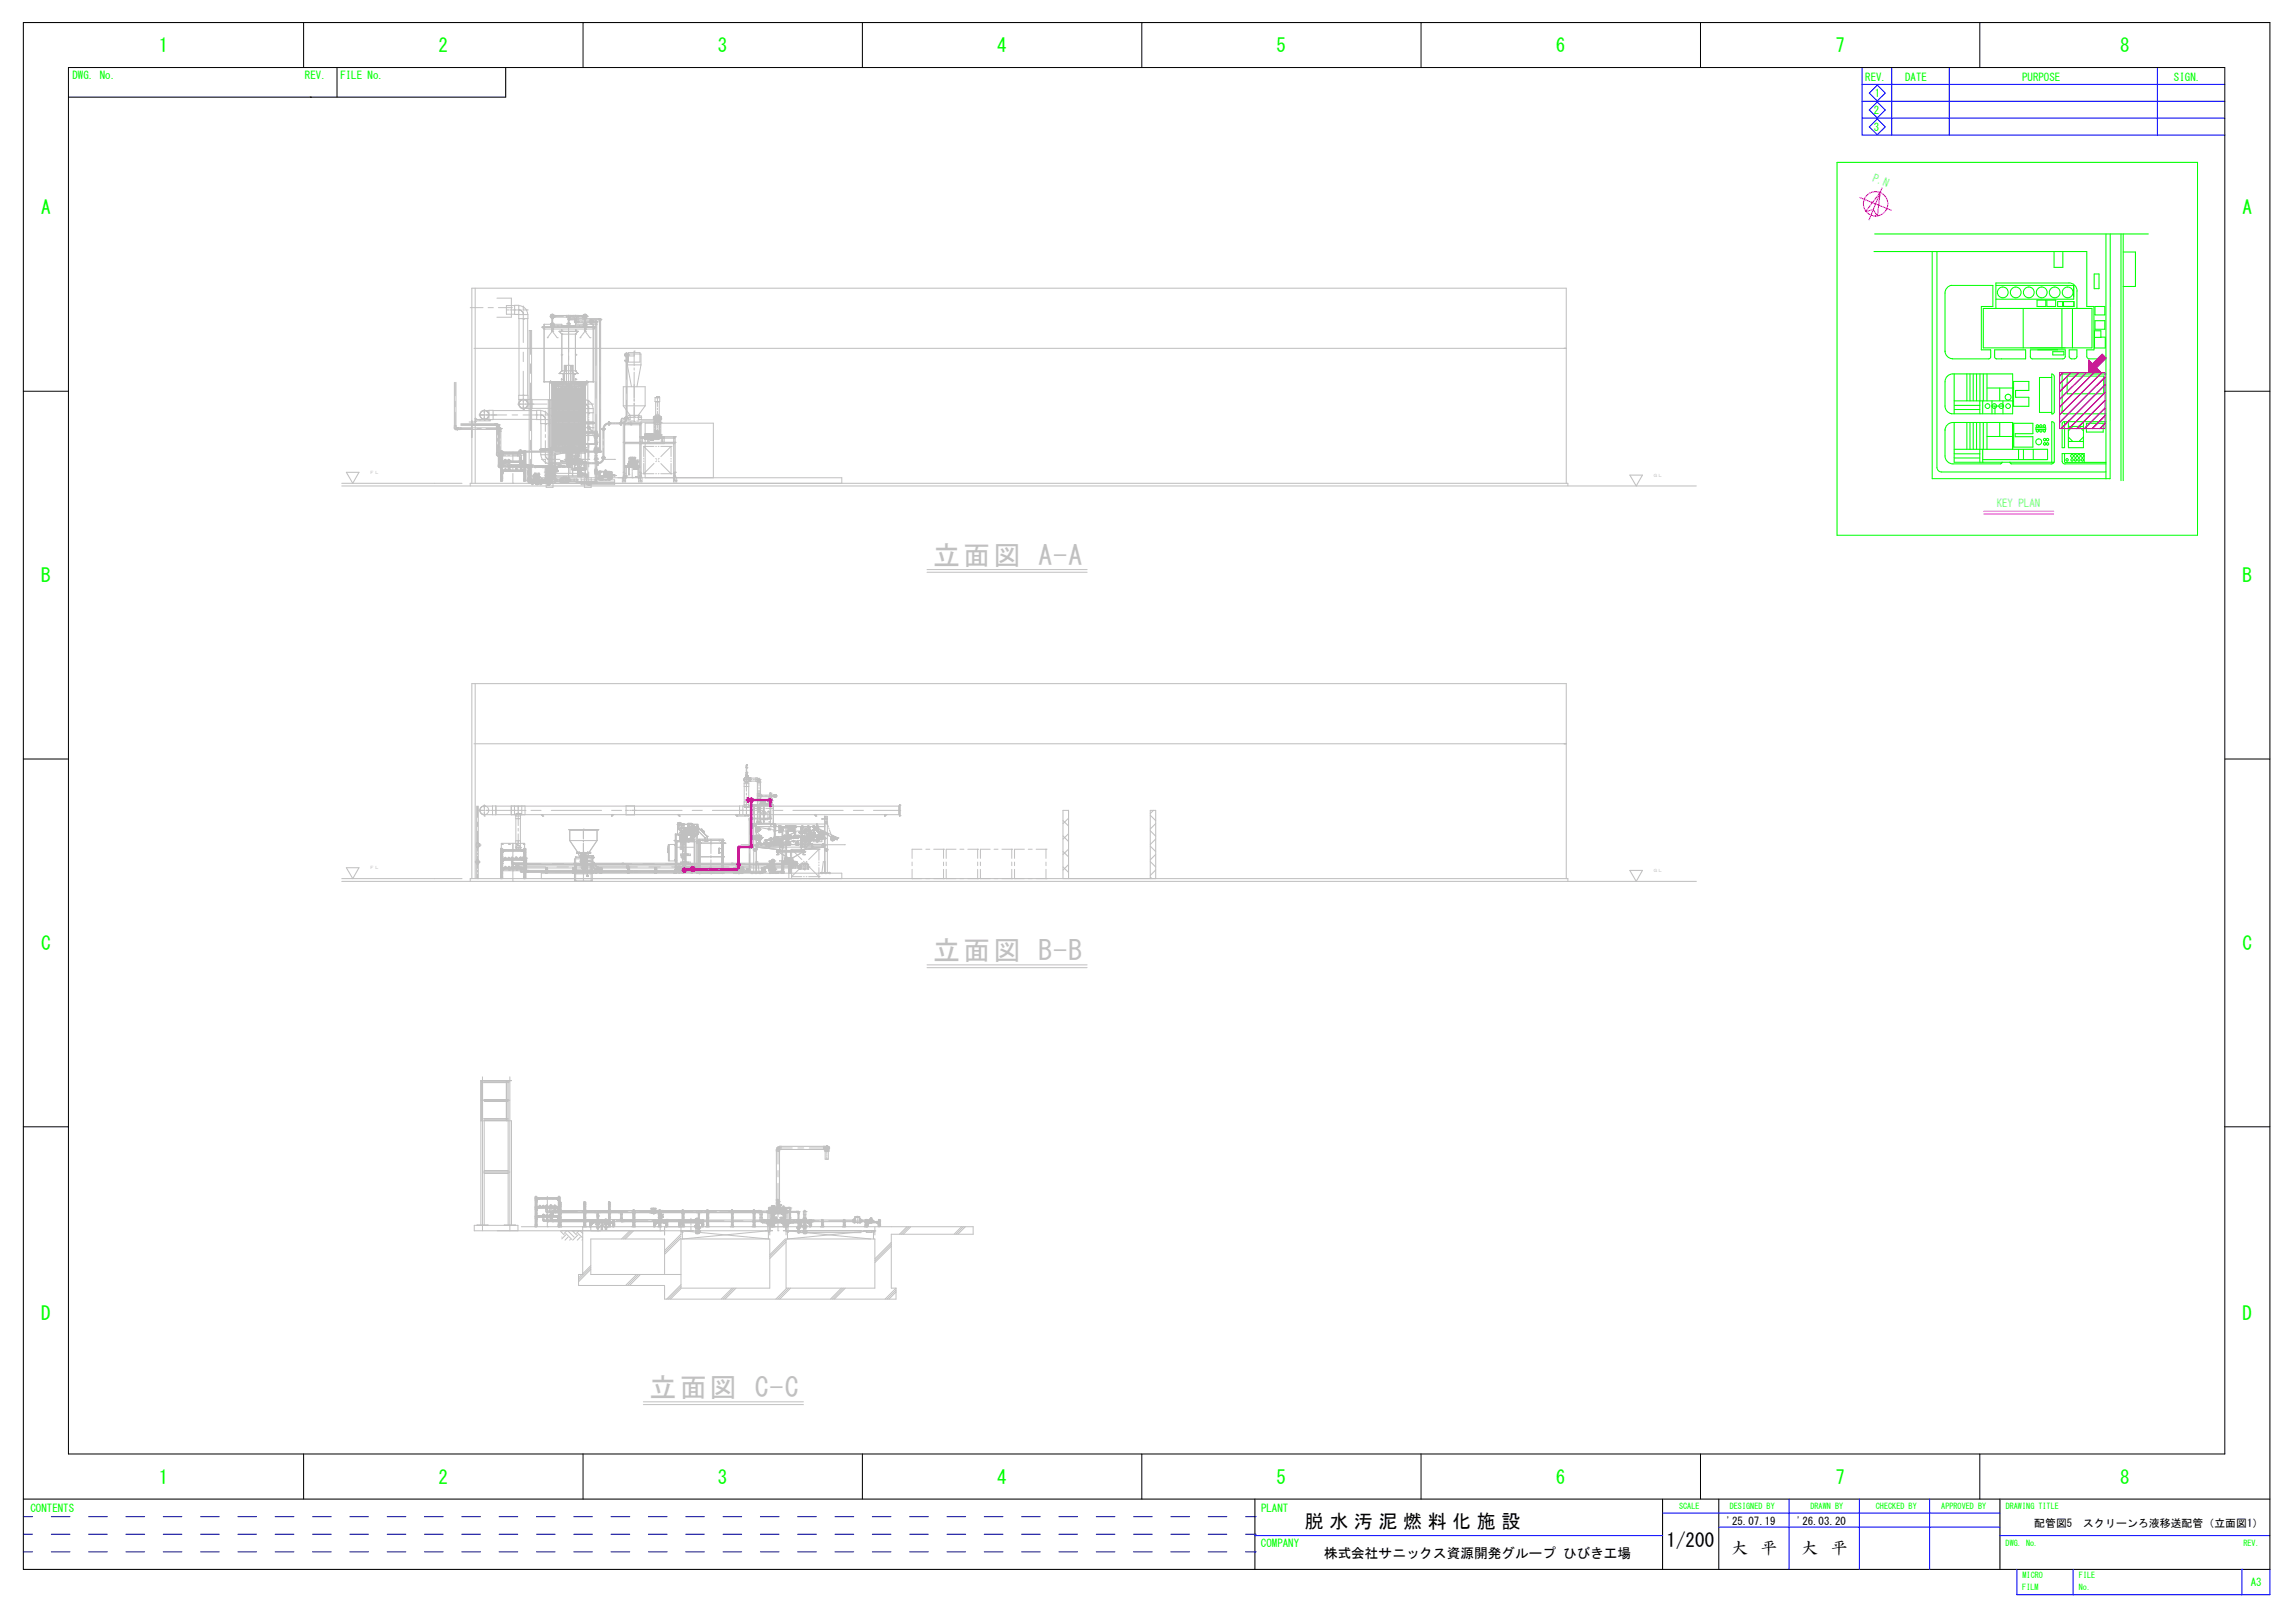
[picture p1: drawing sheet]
<svg xmlns="http://www.w3.org/2000/svg" width="420mm" height="297mm" viewBox="0 0 420 297" stroke-linecap="round" stroke-linejoin="round" font-family="sans-serif">
<defs><g id="words">
<g font-size="5" fill="#c0c0c0">
<text x="170.9" y="103.4">立面図 A-A</text>
<text x="170.9" y="175.7">立面図 B-B</text>
<text x="118.9" y="255.7">立面図 C-C</text>
</g>
<g font-size="3.5" fill="#0f0">
<text x="29.1" y="9.6">1</text>
<text x="80.3" y="9.6">2</text>
<text x="131.4" y="9.6">3</text>
<text x="182.6" y="9.6">4</text>
<text x="233.7" y="9.6">5</text>
<text x="284.9" y="9.6">6</text>
<text x="336" y="9.6">7</text>
<text x="388.1" y="9.6">8</text>
<text x="7.5" y="39.2">A</text>
<text x="410.6" y="39.2">A</text>
<text x="7.5" y="106.6">B</text>
<text x="410.6" y="106.6">B</text>
<text x="7.5" y="173.9">C</text>
<text x="410.6" y="173.9">C</text>
<text x="7.5" y="241.6">D</text>
<text x="410.6" y="241.6">D</text>
<text x="29.1" y="271.5">1</text>
<text x="80.3" y="271.5">2</text>
<text x="131.4" y="271.5">3</text>
<text x="182.6" y="271.5">4</text>
<text x="233.7" y="271.5">5</text>
<text x="284.9" y="271.5">6</text>
<text x="336" y="271.5">7</text>
<text x="388.1" y="271.5">8</text>
</g>
<g font-size="3.5">
<text x="238.9" y="279.7">脱 水 汚 泥 燃 料 化 施 設</text>
<text x="305.1" y="283.2">1/200</text>
</g>
<g font-size="3">
<text x="316.9" y="284.5">大</text>
<text x="322.4" y="284.5">平</text>
<text x="329.8" y="284.5">大</text>
<text x="335.3" y="284.5">平</text>
</g>
<text font-size="2.5" x="242.4" y="285.2">株式会社サニックス資源開発グループ ひびき工場</text>
<g font-size="2" fill="#0f0">
<text x="13.3" y="14.5">DWG. No.</text>
<text x="55.8" y="14.5">REV.</text>
<text x="62.3" y="14.5">FILE No.</text>
<text x="341.5" y="14.8">REV.</text>
<text x="343.2" y="17.7">1</text>
<text x="348.8" y="14.8">DATE</text>
<text x="370.2" y="14.8">PURPOSE</text>
<text x="398" y="14.8">SIGN.</text>
<text x="343" y="23.9">3</text>
<text x="343" y="20.8">2</text>
<text x="5.6" y="276.7">CONTENTS</text>
<text x="230.9" y="276.7">PLANT</text>
<text x="230.8" y="283.1">COMPANY</text>
<text x="412.1" y="290.3">A3</text>
</g>
<g font-size="2" fill="#0ff">
<text x="342.7" y="33" transform="rotate(22 342.7 33)">P.N</text>
<text x="365.5" y="92.8">KEY PLAN</text>
</g>
<g font-size="2">
<text x="316.1" y="279.1">'25.07.19</text>
<text x="329" y="279.1">'26.03.20</text>
<text x="372.4" y="279.4">配管図5　スクリーンろ液移送配管（立面図1）</text>
</g>
<g font-size="1.5" fill="#0f0">
<text x="307.4" y="276.2">SCALE</text>
<text x="316.7" y="276.2">DESIGNED BY</text>
<text x="331.4" y="276.2">DRAWN BY</text>
<text x="343.4" y="276.2">CHECKED BY</text>
<text x="355.4" y="276.2">APPROVED BY</text>
<text x="367.2" y="276.2">DRAWING TITLE</text>
<text x="367.2" y="282.9">DWG. No.</text>
<text x="410.7" y="282.9">REV.</text>
<text x="370.2" y="291.1">FILM</text>
<text x="370.3" y="288.8">MICRO</text>
<text x="380.6" y="288.8">FILE</text>
<text x="380.6" y="291.1">No.</text>
</g>
</g></defs>
<g fill="none" stroke="#c0c0c0" stroke-width=".18">
<path d="M86.1 56.3h2.3M87 52.7v35.8M89.4 56.3h.9M91 54.6h2.6v3.5h-2.6M91.2 56.3h2.4M92.7 56.7h.5M93.4 56.7h.1M93.6 56.3h.1M93.7 56.7h1.1M94.2 56.7h.1M94.2 55.9h-1.5v1.6h1.5M95 56.7h.1"/>
<path d="M95 56.7h.4M95 58.3v14M95.1 56.7h.1M95.2 56.8h.1M95.3 56.8h.1M95.4 56.8l.3 .3M95.4 56.9h.1M95.7 56.7h.8M95.7 57.2l.1 .1M95.7 57.2h.1M95.8 57.4h.1M95.8 58.5h.1"/>
<path d="M95.8 56v.8M95.8 57.1v.5M95.8 57.7v5M96.5 56.7h.1M96.6 58.3v14M99.3 59.9h9.6M99.3 59.9h.1M99.4 59.9h.1M99.4 59.8h.1M99.4 59.7v.3M99.5 59.8h.1M99.5 59.8l-.1 .2"/>
<path d="M99.5 59.8v.2l-.1-.1M99.5 59.9h.1M99.5 59.9l.1 .3M99.6 59.9h.1M99.6 59.4v.4M100.7 57.9h2.4M100.8 59.8h.1M100.8 59.4h.6M100.8 57.9v.1M100.8 59.8h.6M100.8 59.6h.1M100.8 57.8h.1"/>
<path d="M100.8 59.6v.3M100.8 59.7h.1M100.8 58l.1 .1M100.8 59.9h.1M100.8 57.6l.1 .1M100.9 57.7h.1M100.9 58.1h.1M100.9 58.1l-.1 .1M100.9 59.9h.1M100.9 59.4h.1M100.9 59.8h.1M100.9 59.3v.1"/>
<path d="M100.9 59.6h.1M100.9 59.6v.3M100.9 59.9v-.3h6.4v.3M100.9 58.1l.1 .1M101 59.6v.2M101 59.7h.1M101 59.4h.1M101 59.3v1.3h.2v-1.2M101 57.6l-.2 .2M101.1 57.6h.2M101.1 59.3h.1M101.1 59.9h.1"/>
<path d="M101.1 59.4h.1M101.1 58.3h.1M101.1 58.1h.1M101.1 59.1h.1M101.1 57.5v1M101.1 58.6v.1M101.1 58.8v.9M101.1 59.8v.9M101.2 59.4h.1M101.2 59.7h.1M101.2 57.6h.1M101.2 58.2h-.2"/>
<path d="M101.3 59.6h.1M101.3 57.7h.1M101.3 58.1h.1M101.3 59.7h.1M101.3 59.6h.1v.2M101.3 59.6v.1M101.3 57.6v.1M101.3 59.9h.1M101.3 59.4h.1M101.3 59.8h.1M101.3 57.9h.1M101.3 57.7v.4"/>
<path d="M101.3 59.3v.1M101.3 59.6v.3M101.3 58.1l.1 .1M101.4 59.6h.1M101.4 59.6l-.1 .3M101.4 59.9h.1M101.4 59.2v.3M101.4 59.6v.3M101.4 57.6l-.1 .1M101.4 58h.1M101.4 57.9h.1M101.4 59.7h-.6v.1"/>
<path d="M101.4 59.8h.1M101.5 57.9h.1M101.6 57.9h.1M102.1 59.6v.2M102.8 59.8v-.4h-3.2v10.5M103.1 59.8v-.2h2v.2M103.1 59.7h2M103.1 59.8h2M103.6 59.8v.1M103.7 57.9h.9M103.8 59.6v.2M104 58.4h2"/>
<path d="M104 58.4h.2v.1zM104.1 59.4h.1M104.1 58.3h.1M104.1 59.1h.1M104.1 58.3l.1 .1-.1 .1M104.1 58.3l-.1 .1 .1 .1M104.1 58.6h.1M104.1 57.7v.2M104.1 58h.1M104.1 58.1v.5M104.1 58.6v.1M104.1 58.8v.6"/>
<path d="M104.1 59.6v27.7M104.1 58.5h5.8M104.1 58.3h5.8M104.3 58.3v.2M104.4 58.4h.1M104.4 59.6v.2M104.6 57.9h.1M104.6 59.8v.1M104.8 57.9h2.7M105.1 58.9h1.1M105.3 59.8v-.4h3.3v10.5M105.4 59.1h.1"/>
<path d="M105.4 58.4h.1M105.4 57.7v.2M105.4 58v.1M105.4 58.2v.4M105.4 58.7v.1M105.4 58.9v.2M105.6 58.9h.1M105.9 58.9h.1M105.9 57.9h.1M106.1 59.6v.2M106.5 58.9h.3M106.6 57.9h.1"/>
<path d="M106.6 58.4h.7M106.8 59.8h.1M106.8 59.4h.6M106.8 59.8h.6M106.8 59.6h.1M106.8 59.6v.1M106.8 59.6l.2 .1M106.8 59.7h.2M106.8 57.8h.1M106.8 59.9h.1M106.8 57.8v.2M106.8 58.1h.1"/>
<path d="M106.9 59.9h.1M106.9 59.4h.1M106.9 59.8h.1M106.9 57.7h.1M106.9 58.1h.1M106.9 59.3v.1M106.9 58.1l-.1 .1M106.9 58.1l.1 .1M106.9 59.7h.1M106.9 59.6h.1M106.9 59.6v.3M107 58.1h.1"/>
<path d="M107 57.7h.1M107 58.2h.1M107 58.1h-.1M107 57.6h.1M107 59.7h.1M107 59.4h.1M107 59.4v.9M107 57.6h-.2M107.1 57.6l.2 .1M107.1 59.3h.1M107.1 59.9h.1M107.1 59.4h.1"/>
<path d="M107.1 58.3h.1M107.1 58.1h.1M107.1 59.1h.1M107.1 57.5v1M107.1 58.6v.1M107.1 58.8v.9M107.1 59.8v.9M107.1 58.9h.9M107.2 59.4v.9M107.2 59.4h.1M107.2 59.3v1.3h-.2v-1.2M107.2 59.7h.1"/>
<path d="M107.2 58.2h.1M107.2 57.6h.1M107.3 59.6h.1M107.3 59.6h.1v.2M107.3 59.7h.1M107.3 59.6v.2M107.3 57.7h.1M107.3 58.1h.1M107.3 59.9h.1M107.3 58.1l-.3 .1M107.3 59.4h.1M107.3 59.8h.1"/>
<path d="M107.3 57.9h.1M107.3 59.3v.1M107.4 59.6h.1M107.4 59.6v.3M107.4 58.1v.1M107.4 59.6l-.1 .3M107.4 57.8v.3M107.4 57.6v.1M107.4 57.9h.1M107.4 59.7h-.6v.1M107.4 59.8h.1M107.5 57.9h.1"/>
<path d="M107.9 58.9h.1M107.9 58.4h2.1M108 58.9h.1M108.2 58.9h.2M108.3 58.9h.1M108.4 58.9h.1M108.5 58.9h.3M108.6 59.4v.4M108.6 59.9h.1M108.7 59.9l-.1 .1M108.7 58.9h.1M108.7 59.9h.1"/>
<path d="M108.7 59.8h.1M108.8 59.8h.1M108.8 59.8l-.1 .2h.2l-.1-.2M108.8 59.9h.1M108.8 59.7v.3M108.9 58.9h.1M108.9 59.9h.1M109.1 58.9h.2M109.1 59.4h.1M109.1 59.1h.1M109.1 58.7v.2M109.1 59v.1"/>
<path d="M109.1 59.2v7.7M109.3 58.9h.1M109.6 58.4h.1M109.6 58.3v.2M109.7 58.7v23.7M109.9 58.3l.1 .1-.1 .2M109.9 58.6h.1M109.9 58.7h.1M109.9 58.3v7.8M110 58.4l-.1-.1-.2 .1v.3h.3M110 58.4v24.3M110 58.4h.1"/>
<path d="M83.2 78.4h.2M83.2 70v8M83.3 78.6h.1M83.3 78h.1M83.3 70v2.5M83.3 73.4v1.1M83.3 75.5v2.6M83.3 78.2v.1M83.3 78.4v.2M83.5 78.4h.5M83.5 70v8M83.7 78.6h.1"/>
<path d="M83.7 78.3v.3M83.9 78.4h.1M84.1 78.4h2.3M84.4 78.4h.1M84.4 77.6h6.2M84.4 77.7h1.9M84.4 77.9h6.6M84.4 78.3h6.7M84.4 78.6h6.7M86.3 77h.1v3h-.1zM86.3 77.7h4.7M86.3 77.8h1.5"/>
<path d="M86.4 77v3M87 76.6h.1M87 77.2h.1M87 76.5v.7M87 76.8h2.7v.2h-2.7M87 76.8h1M87.1 77.2h.1M87.1 76.6h.1M87.1 77.7h.7M87.3 78.4h.8M87.7 75.9h1.1M87.8 76.9h.1"/>
<path d="M87.8 76.7v.2M88.4 77.8h.5M88.6 77.7h2.1M88.7 76.8h.1M88.7 76.9h.1M88.7 75v.6M88.7 75.8v.3M88.7 76.2v.7M88.7 76.8h1M88.9 75.9h.6M89 78.4h2.2M89.5 75.9h.1"/>
<path d="M89.5 76.9h.1M89.5 76.7v.2M89.5 77.8h1.6M89.6 75.9h3.2M89.7 76.8h.1M90.3 76.8h8M90.3 75.1h8M90.4 75.9h.1M90.6 77.7h.1M90.8 75.9h.1M90.8 77.7h.1M90.9 78.2v4.6"/>
<path d="M91 77.7h.2M91 77.8h.1M91.1 78.4h.1M91.1 78.2h.1M91.1 77.5v.2M91.1 77.8v.1M91.1 78v1.6M91.2 77.8h.1M91.2 77.7h.1M91.2 78v7.1M91.3 77.8h.1M91.3 78.1h.1"/>
<path d="M91.3 78.4h.1M91.3 77.6v2.5M91.4 78v7.1M91.4 78.9v4.1M91.4 77.8h.1M91.5 78.4h.3M91.5 78.7h.1M91.5 79h.1M91.5 78.2v.3M91.5 78.5v.2M91.5 78.7v1.5M91.7 78.9v9.1h.2v-5.5h-.2"/>
<path d="M91.8 78.4h.1M93.7 75.9h1.1M94.8 74h1.1M95.8 75.9h3M95.8 74.9h.1M95.8 72.3h.1M95.8 64.5v1.7M95.8 67.9v5.8M95.8 73.8v1.1M96 74h4.1M96.8 74h.1M97.1 60.5v4.4"/>
<path d="M97.1 66.6v1.7M97.1 70.1v8.7M97.4 73.2h9.2M97.6 74h.1M98.3 75.9h.1M99 75.9h.1M99 75.9h.5M99 77.5v4.6M99.1 75.9l.1 .1M99.3 76h.1M99.4 76.1l.3 .2M99.4 60h.1"/>
<path d="M99.6 60.2h.1M99.6 69.9h.1M99.6 69.9h9M99.6 60.2h9M99.6 69.8v.1M99.8 75.9h.7M99.8 76.4v.1M99.8 76.5h.1M99.8 76.6h.1M99.8 76.7v.1M99.8 77.7h.1M99.8 75.2v.8"/>
<path d="M99.8 76.3v.5M99.8 76.9v2.1M99.8 79.5v.6M100.2 61.8h.1M100.5 75.9h.1M100.6 73.1v4.9M100.6 79.8v2M100.6 61.4l-.4 .4M100.6 69.9v17.3l.5-.1M100.6 69.9h.1M100.6 69.9l.4 .1M100.6 77.5l.1 4.8"/>
<path d="M100.6 61.2v.1M100.7 70h.1M100.7 69.8h.1M100.7 61.1v.1M100.8 69.8h.1M100.8 70h.1M100.8 69.8v.2M100.8 69.8l-.1 .1M100.9 70h-.2l.1-.2v.3M101 70.4l6.2 .1zM101 70h.1M101 60.2h.1"/>
<path d="M101 70.1h.2M101 70.3h.2M101 60.2h.2M101 60.6h.1M101 76.2h.1M101 76.2h6.2M101 60.3h.1M101 60.3h.2M101 70.4h.1M101 69.9h.1M101 70.5h.1M101 69.9v17.2"/>
<path d="M101.1 70.4h.1M101.1 69.9l-.5 .1M101.1 69.9h.1M101.1 60.7h.1M101.1 69.9v17.2M101.1 60.6l.3 .5M101.1 60.6l-.3 .5M101.1 60.6h.1M101.1 69.9l.6 .5M101.2 70.1h.1M101.2 70.3h.1M101.2 60.3h.1"/>
<path d="M101.2 69.9v5.2M101.2 75.8v.7M101.2 77.2v4.7M101.2 70.4h-.1M101.2 70l.4 .4M101.2 70.1l.3 .3M101.2 70.2l.2 .2M101.2 70.3l.1 .1M101.2 70.3v.1M101.2 70.5h.2M101.2 60.2h.1M101.2 60.6h.1"/>
<path d="M101.2 69.9l.5 .5M101.2 60.2l-.2 .1M101.2 70.6h.1M101.2 70.5h.1M101.2 70.4h.1M101.2 74h5.6M101.3 70.6h.1M101.3 70.5h.1M101.3 70.4h.1M101.3 70.3v.3M101.3 69.9l.5 .5M101.3 70.6v-.3h-.1l.1 11.8"/>
<path d="M101.3 69.9l.6 .5M101.4 76.2h.1M101.4 70.5h.1M101.4 69.9l.5 .5M101.4 70.5v11.4M101.5 69.9l.6 .5M101.5 61.1v.1M101.5 70.4v11.5M101.6 61.2v.1M101.6 70.5v11.4M101.6 78.7h.1M101.6 75.5h.1"/>
<path d="M101.6 76.3h.1M101.6 72.6h.1M101.6 70.5h.1M101.6 71.1h5M101.6 71h5M101.6 79.5h5M101.6 79.7h5M101.6 79.8h5M101.6 79.9h5M101.6 80h5M101.6 70.7h5M101.6 79.6h5"/>
<path d="M101.6 79.3h5M101.6 77.4h5M101.6 77.5h5M101.6 77.6h5M101.6 77.7h5M101.6 77.8h5M101.6 77.9h5M101.6 78h5M101.6 78.1h5M101.6 78.2h5M101.6 78.3h5M101.6 78.4h5"/>
<path d="M101.6 78.5h5M101.6 78.6h5M101.6 78.7h5M101.6 78.8h5M101.6 78.9h5M101.6 79h5M101.6 79.1h5M101.6 79.2h5M101.6 77.2h5M101.6 75.3h5M101.6 75.4h5M101.6 75.5h5"/>
<path d="M101.6 75.6h5M101.6 75.7h5M101.6 75.8h5M101.6 75.9h5M101.6 76h5M101.6 76.1h5M101.6 76.2h5M101.6 76.3h5M101.6 76.4h5M101.6 76.5h5M101.6 76.6h5M101.6 76.7h5"/>
<path d="M101.6 76.8h5M101.6 76.9h5M101.6 77h5M101.6 77.1h5M101.6 75.1h5M101.6 73.3h5M101.6 73.4h5M101.6 73.5h5M101.6 73.6h5M101.6 73.7h5M101.6 73.8h5M101.6 73.9h5"/>
<path d="M101.6 74h5M101.6 74.1h5M101.6 74.2h5M101.6 74.3h5M101.6 74.4h5M101.6 74.5h5M101.6 74.6h5M101.6 74.8h5M101.6 74.9h5M101.6 75h5M101.6 73.2h5M101.6 73h5"/>
<path d="M101.6 71.2h5M101.6 71.3h5M101.6 71.4h5M101.6 71.5h5M101.6 71.6h5M101.6 71.7h5M101.6 71.8h5M101.6 71.9h5M101.6 72h5M101.6 72.1h5M101.6 72.2h5M101.6 72.3h5"/>
<path d="M101.6 72.4h5M101.6 72.5h5M101.6 72.6h5M101.6 72.7h5M101.6 72.8h5M101.6 72.9h5M101.6 69.9l.5 .5M101.6 70.7h.1M101.6 71v2M101.6 73.2v1.9M101.6 75.3v1.9M101.6 77.4v1.9"/>
<path d="M101.6 79.5v2M101.7 61.4l.3 .4M101.7 69.9l.5 .5M101.7 70.7v.3M101.7 70.7h.1M101.8 69.9l.5 .5M101.8 71v10.5M101.8 69.9l.6 .4-.5-.4M101.9 70.4v11.5M101.9 76.2h.1M102 69.9l.4 .4M102 61.8h.1"/>
<path d="M102.1 69.9l.4 .4M102.2 69.9l.4 .4M102.3 70.5v11.4M102.3 69.9l.4 .4M102.4 68.4h.1M102.4 60.6h.1M102.4 60.6h3.5l-.6 .6M102.4 60.6l.4 .6M102.4 60.6l.5 .5M102.4 69.9l.4 .4M102.5 69.9l.3 .3M102.6 69.9l.3 .3"/>
<path d="M102.6 71h.1M102.7 71v.3M102.7 69.9l.3 .3M102.7 64.9h.2M102.7 60.4h.2M102.7 69.4h.2M102.7 70.7h.1M102.8 69.9l.3 .3M102.8 70.7v.3M102.8 70.7h.2M102.8 60.3v.3zM102.8 69.3v.3z"/>
<path d="M102.8 70.7v.5l.2-.5M102.8 64.8v.3M102.8 71.2h.1M102.8 67.9h2.5M102.8 61.2v6.7M102.8 70.7v.5M102.8 67.9h.1M102.8 61.2h2.5M102.8 67.9l-.4 .5M102.9 60.4h.1M102.9 64.9h.1M102.9 69.4h.1"/>
<path d="M102.9 67.9h.1M102.9 61.1h.1M102.9 67.9l-.5 .5M102.9 61.1v6.8M102.9 61.1l-.1 .1M102.9 69.9l.3 .2M103 69.9l.2 .2M103 70.7h.1M103 69.9l.3 .2M103 70.5v12.3M103.1 71v.3M103.1 71h.1"/>
<path d="M103.1 68.4h.1M103.1 68.4v1.5l.2 .2M103.2 68.4h.1M103.2 68.4l-.1 1.5M103.2 69.9l.1 .1M103.3 69.9h.1M103.3 70.1h.1M103.3 66.9h1.6v3.3h-1.6zM103.3 70.1l-1.2 .3M103.3 70.1h1.6M103.3 69.8v.1M103.3 66.9v3.3"/>
<path d="M103.4 71.1v.2M103.4 71h.1M103.4 71v.1M103.4 71.3v.1M103.4 71h.2M103.5 71h.1M103.5 70.9h.1M103.5 67.1v-.2h.2v4.2M103.5 67.1h.1M103.5 67.1v.8M103.5 67.9l-.3 .5M103.5 71.2h.1"/>
<path d="M103.5 71.3h.1M103.5 71.1h.1M103.5 71.4h.1M103.5 70.9v.5M103.5 67.9l-.2 .5M103.5 71.3l.2 .5M103.5 66.9v.2M103.6 71.4h.1M103.6 71v.1M103.6 71.3v.1M103.6 71.1h.1M103.6 71.3h.1"/>
<path d="M103.7 69.9h.1M103.7 71.1h.1M103.7 74.8h.1M103.7 71.2v1.8M103.7 73.2h.1M103.7 73.4v.1M103.7 73.7v1.1M103.7 69.8v.1M103.7 69.8h.1M103.7 71.3l.1 .3v-.3M103.7 71.2h.8M103.7 71.2h.1"/>
<path d="M103.8 71.6l-.1-.3v.6M103.8 70.7h.1M103.8 70.5h.2M103.9 70.5h.1M103.9 70.4h.1M103.9 70.3h.1v.3zM103.9 70.6h.1M103.9 70.3v.3M104 70.6h.1M104 70.5h.1M104 70.4h.1M104 70.7l.2 .1"/>
<path d="M104 70.7v.3M104.1 71.3v.5M104.1 71.2h.1M104.1 71.9h.1M104.1 74.9h.1M104.1 70.5v11.4M104.2 71.3v.5M104.2 70.5h.2M104.2 70.7v.3M104.2 70.5h.1M104.2 70.4h.1M104.2 70.6h.1"/>
<path d="M104.3 70.5h.1M104.3 70.6h.1M104.3 70.4h.1M104.3 70.3v.3M104.3 70.6h-.1v-.3h.1l-.1 .3M104.4 71.3v.3l.1-.3M104.4 70.7h.1M104.5 71.1h.1M104.5 69.9h.1M104.5 74.8h.1M104.5 69.9v1.2M104.5 69.8v.1"/>
<path d="M104.5 66.9v2.9M104.5 71.2v1.8M104.5 73.2h.1M104.5 73.4v.1M104.5 73.7v1.1M104.5 71.3v.3M104.6 71.3v.6M104.6 71h.1M104.6 71h.2v.4M104.7 71h.1M104.7 71.4h.1M104.7 70.9v.2"/>
<path d="M104.7 66.9v.2M104.7 71.3l-.1 .5M104.7 71.2h.1M104.7 71.3h.1M104.7 71.1h.1M104.7 67.9v-1h-.2v4.3M104.7 67.1h.1M104.7 70.9v.5M104.7 67.9l.2 .5M104.7 67.9l.3 .5M104.7 71.1h-.1M104.8 71h.1"/>
<path d="M104.8 70.9h.1M104.8 70.9l-.1 .5M104.8 70.9h-.2v.5M104.8 71.4h.1M104.9 70.1h.1M104.9 70.1l1.2 .3M104.9 69.8l.4 .4M104.9 70l.2 .2M104.9 69.9h.1M104.9 69.9l.3 .3M105 68.4h.1M105 68.4v1.5l.4 .3"/>
<path d="M105.1 68.4h.1M105.1 68.4v1.5l.4 .4M105.1 71h.1M105.2 69.9l.4 .4M105.2 70.5v12.3M105.2 70.7h.1M105.3 70.7v.5l.2-.5M105.3 70.7h.2M105.3 69.9l.4 .4M105.3 67.9h.1M105.3 61.2h.1M105.3 71.2h.1"/>
<path d="M105.3 64.9h.2M105.3 67.9l.6 .5h-3.5M105.3 60.4h.2M105.3 69.4h.2M105.3 61.1v6.8M105.3 70.7v.5M105.4 60.3v.3zM105.4 64.8v.3zM105.4 69.3v.3zM105.4 69.9l.4 .4M105.5 60.4h.1M105.5 64.9h.1"/>
<path d="M105.5 69.4h.1M105.5 69.9l.4 .5M105.5 70.7h.1M105.5 69.9l.5 .5M105.6 71h.1M105.6 71v.3M105.6 69.9l.5 .5M105.7 69.9l.5 .5M105.7 69.9l.6 .5M105.8 69.9l.5 .5M105.9 69.9l.5 .5M105.9 69.9l.6 .5"/>
<path d="M106 70.5v11.4M106 69.9l.5 .5M106.1 69.9l.5 .5M106.2 69.9l.5 .5M106.2 61.8h.1M106.2 74h.1M106.3 69.9l.5 .5M106.3 70.5v11.4M106.4 70.4v17.4M106.4 69.9l.5 .5M106.4 71v10.5M106.4 69.9l.6 .5"/>
<path d="M106.5 70.7h.1M106.5 70.7v.3M106.5 69.9l.5 .5M106.6 61.4l-.4 .4M106.6 69.9l.6 .4M106.6 78.7h.1M106.6 75.5h.1M106.6 76.3h.1M106.6 72.6h.1M106.6 74.7h-9.2M106.6 70.5h.1M106.6 70.5v11.4"/>
<path d="M106.6 61.2v.1M106.7 69.9l.3 .4M106.7 70.4v11.5M106.7 69.9l.3 .3M106.7 61.1v.1M106.7 77.4h2.1zM106.7 79.1l2.1 .1zM106.7 76.2h.1M106.7 77.4h2.1M106.8 70.5h.1M106.8 69.9l.4 .2M106.8 70.5v11.4"/>
<path d="M106.8 79.2h.1M106.8 77.5h.1M106.8 77.4h.1M106.8 76.2h.1M106.9 79.7h1.8M106.9 69.9l.3 .2M106.9 79.7l-.5 1.5M106.9 70.5h.1M106.9 70.4h.1M106.9 70.6h.1M106.9 74h.1M106.9 70.3v.3"/>
<path d="M106.9 69.9l.1 .1M106.9 74h.5M107 77.2h1.6v.2M107 79h1.6v.1M107 70.5h.1M107 70.6h.1M107 70.4h.1M107 70.6l-.1-.3 .1 11.8M107 78.3h.5M107 69.9h.1M107 70.5v11.4M107 60.6h.1"/>
<path d="M107 70.4h-.2v11.6h.2l.1-4.8M107 60.3h.2M107 60.2h.2M107.1 70.4h.1M107.1 69.9h.1M107.1 69.9v5.2M107.1 75.8v.7M107.1 60.6h.1M107.1 74h.1M107.1 69.9v17.3h.5l-7-.1 .4-.1M107.1 69.9h.5M107.1 60.6l.3 .5"/>
<path d="M107.1 60.6l-.3 .5M107.1 70h.1M107.1 70.5h.1M107.1 69.9v17.2M107.1 70h.5M107.2 70.4h-.1M107.2 70.1h.1M107.2 70.3h.1M107.2 60.3h.1M107.2 60.3h-.2M107.2 60.6h.1M107.2 70h.1"/>
<path d="M107.2 60.2h.1M107.2 76.2h.1M107.2 74h.1M107.4 70h.1M107.4 69.8h.1M107.4 74.1h.1M107.4 69.8v.1M107.4 74.1l.2 .2M107.4 70l.1-.2v.3M107.5 69.8h.1M107.5 70h.1M107.5 61.1v.1"/>
<path d="M107.6 61.2v.1M107.6 74.3h.1M107.6 69.9v17.2l-.4-.1M107.6 69.9h.1M107.6 78.1h.1M107.6 78.1l.8 .7M107.6 78.1l.2 .2M107.6 69.9v.1M107.7 61.4l.3 .4M107.7 78.3h.2M107.7 74.4v.1M107.7 74h.8"/>
<path d="M107.8 74.6v.2M107.8 79.4h.1M107.8 79.1h.1M107.8 77.6h.1M107.8 78.1l.1 .2-.1 .1M107.8 78.1l-.2 .2 .2 .1M107.8 77.4h.1M107.8 75.7h.1M107.8 77.2h.1M107.8 73.2v.8M107.8 74.3v.3M107.8 74.9v1.2"/>
<path d="M107.8 76.3v.2M107.8 76.7v1.2M107.8 78.1v.3M107.8 78.6v2M107.9 78.4l.1 .1M107.9 78.4v.1M108 61.8h.1M108.1 78.3h.5M108.1 78.6l.3 .3M108.4 78.8h.1M108.5 74h.1M108.6 78.3h.1"/>
<path d="M108.6 75.5v1.7M108.6 77.6v1.4M108.6 79.4v.3M108.6 60.2h.1M108.6 77.4v.2h-1.6M108.6 79.2v.2h-1.6M108.6 69.8v.1M108.6 69.9h.1M108.7 79.7l.5 1.5M108.7 79.2h.1M108.7 77.5h.1M108.7 77.4h.1"/>
<path d="M108.7 77.3v.2M108.7 79.1v.1M108.8 60h.1M109.1 79.4h.1M109.1 69.9v3M109.1 75.9v9M109.9 69v3M109.9 75v7.8M110.5 78.8h.1M110.5 78.5h.1M110.5 78.4v.1M110.5 78.3v1.9"/>
<path d="M110.6 78.1l-.1 .1M111 77.6l-.4 .4M111.1 77.5l-.1 .1M111.8 77.5h.1M112.1 77.5h-.9M112.3 77.5h.3M113.4 77.5h.1M113.7 77h.1M113.7 77h2.5M113.7 76.8h.1M113.7 77.2h.1M113.7 76.8l.1 .5h.4"/>
<path d="M113.7 77.5h.1M113.8 76.7l-.1 .1M113.8 76.7h.1M114 77.4l-1.2 .1M114.1 74.3h4M114.1 74.3v-3.5h4v3.5M114.1 77.5h.1M114.1 74.3l1.3 1.7M114.1 77.5l.2 .1M114.1 77.4h-.1M114.2 77.3l.1 .1h.6v.2M114.2 77.3h.1"/>
<path d="M114.3 76.7h.1M114.3 65h.8M114.3 77.7h.1M114.3 77.5v9.6M114.3 77.7h2.8M114.3 77.2v.1M114.4 77.5v9.7h-.3v-9.7h3.2M114.4 65h.1M114.5 65.1l.1 .1M114.5 64.9h-.1M114.5 64.7l.1 .2M114.5 64.8v.3l1.6 .1"/>
<path d="M114.5 64.8h.1M114.5 77.1h-.1M114.6 64.8h.1M114.5 65.1v.1M114.6 64.8h2.7v2M114.6 65.2h.1M114.6 65.1h.1M114.6 64.9h.1M114.6 64.7v.5M114.6 65.1l-.1 .1M114.6 77l-.4 .3M114.6 65v.3"/>
<path d="M114.6 64.7l.3 .1M114.6 64.7l-.1 .1M114.6 64.7l-.1 .2M114.6 64.9h.2v.1h-.2zM114.7 76.8l-.1 .1M114.7 65.1h.1M114.7 65.3h.1M114.7 76.5h.1M114.7 64.7h.1M114.7 65.4h.1M114.7 66h.1M114.7 66.3h.1"/>
<path d="M114.7 64.6v.9M114.7 65.6v.1M114.7 65.8v3.6M114.7 70.7v1.3M114.7 73.3v3.4M114.7 76.6h.1M114.8 65v.3M114.8 64.9h.1M114.8 65.1h.1M114.8 64.7v.1M114.8 65.1l.1 .1M114.8 64.8h.1"/>
<path d="M114.8 64.8v2M114.8 66.8l.8 4M114.8 66.8h2.5M114.9 65.1v.1zM114.9 65.1l-.1 .1M114.9 65.1h.1M114.9 64.8v.3M114.9 65.1l-.3 .1M114.9 64.9h.1M114.9 64.7l-.1 .2M115.1 65h.1M115.1 64.5h2.1v1.8h-2.1z"/>
<path d="M115.1 76l2 .1zM115.3 76.4h.1M115.3 76.4h.9M115.3 77.5h.1M115.4 76.1v.7h-.3v-.3h-.2v.2h-.7a.24 .24 0 0 0-.2-.2 .24 .24 0 0 0-.2 .2M115.4 77.6h.1M115.4 77.4v.2M115.4 77.5l.1 .2M115.5 77.7h.1M115.5 77.1v.6M116.1 76.2h.1M116.1 77.2h.1"/>
<path d="M116.1 64.3h.1M116.1 64.3v2.6M116.1 67.3v.4M116.1 68.1v5.4M116.1 73.8v3.4M116.3 76.4h.2M116.6 76.4h.9M116.6 77h.4M116.9 76.1v.7h2.9M116.9 76.8v-.7h.5v.7M117.1 77.7h.1M117.1 79.9h6.5"/>
<path d="M117.1 77.5v9.6M117.1 80h.1M117.2 77.5l-.1 .1M117.2 77.6h.1M117.2 77.4v.2M117.3 80h.1M117.3 77.5v9.6M117.3 77.5h.1M117.3 77.5h-2.9M117.3 77.1v10M117.3 66.8l-.7 4M117.4 77h2.5"/>
<path d="M117.6 80v1.2M117.7 79.9l-.1 .1M118 79.7h.6M118 79.5h.1M118 79.5l.1 .4M118.1 79.9h.1M118.1 79.4v.1M118.1 74.3l-1.2 1.7M118.2 79.4h.1M118.2 79.4h.6M118.2 79.9h.1M118.2 79.5h.1"/>
<path d="M118.2 79.4l.6 .1M118.3 79.9h.1M118.3 79.4h.1M118.3 79.5h.4M118.3 79.8h.4M118.3 79.8l.5 .1M118.3 79.9h.6M118.3 79.6h.4M118.3 79.5h1.3M118.3 79.4v.5M118.6 80v.9M118.7 79.5h.1"/>
<path d="M118.7 79.9h.1M118.7 79.4h.1M118.7 79.7h.1M118.7 79.4v.5M118.7 79.4l.1 .1M118.8 79.5h.1M118.8 79.9h.1M118.8 79.4h.1M118.8 79.8h.1M118.8 79.4v.5M118.8 79.9h-.1M118.8 79.9h-.6"/>
<path d="M118.9 79.9h.1M118.9 79.9h.7M118.9 79.5h.1M118.9 79.8h.1M118.9 79.5v.4M118.9 80h.1M118.9 79.7h2.2v.2M119 79.5v.6M119 80h.1M119 79.9v.2M119 80h-.1M119.1 79.4v.1"/>
<path d="M119.1 79.9h.1M119.2 79.4h.1M119.2 79.9h.1M119.2 79.8h.1M119.2 79.5h.2M119.2 79.8h.2M119.3 79.6h.1M119.3 79.9h.1M119.3 79.4v1.2M119.3 79.7h.1M119.3 79.4v.5M119.4 79.6h.1"/>
<path d="M119.4 79.9h.1M119.4 79.4v1.2M119.4 79.8h.1M119.4 79.6h-.2v.2h.2M119.4 79.4h.1M119.4 79.9l.1 .1v-.5h-.6v.4M119.4 79.4h-.2M119.4 80h.1M119.5 79.9v.1M119.5 80h.1M119.5 79.8h.1M119.5 79.4v.7"/>
<path d="M119.5 79.9h.1M119.6 79.7h.1M119.6 76.4h1.5v.3h-1.5zM119.6 79.7v.2M119.7 80h.1M119.7 79.9h.1M119.7 79.9h1.3M119.7 79.7h.2M119.7 77.3h.1M119.7 79.5h.1M119.7 76.4v-.2h.3v.2M119.7 79.5v.2"/>
<path d="M119.7 77.3h1.3M119.7 77.3l.4 .4M119.7 76.3h.3M119.7 77.3l.3 .4M119.7 79.7h.1M119.7 76.7h.1M119.8 79.6h.1M119.7 76.2v4M119.7 76.2l.1 .2M119.7 76.2h.3v.7M119.7 79.8h.1M119.8 79.8l-.1 .4"/>
<path d="M119.8 80h.1M119.8 79.5v.7M119.8 77.3h-4.7v.3M119.8 79.6v.1M119.8 76.4h.1M119.8 76.2v1.6M119.8 78v.3M119.8 78.5v1.7M119.8 79.5h-.1M119.9 79.9v.2M119.9 76.8h.9M119.9 76.7v.2h.9"/>
<path d="M119.9 76.2v.2M119.9 76.9h.1M119.9 79.7h.1M119.9 77.7h.1M119.9 79.9h.1M119.9 77.7h.9M119.9 76.6h.1M119.9 76.8h.1M119.9 76.6v.3h.1M119.9 72.8v.7h.9v-.7M119.9 72.8h.9M119.9 77.7v2"/>
<path d="M120 76.9h.1M120 76.7h.1M120 79.7v.4M120 72.8h-.1M120 79.9h-.1M120 79.9h.1M120 77.6v.1M120 79.9v.2h-.3M120 77.7h.1M120 76.6h.7M120 77.1h.7zM120 73.5h.7"/>
<path d="M120 76.7v3M120 73.5v3.2M120 76.9v.2M120.1 76.9h.1M120.1 79.8h.1M120.1 79.7h.5M120.1 79.8h.5M120.1 77.7h.5M120.1 77.2h.5M120.1 77.7v2.5M120.1 77.2h.1M120.1 79.7h.1"/>
<path d="M120.1 76.8v.5h.5M120.1 76.9h.5M120.1 79.4h.5M120.1 80h.5M120.1 75.8v.5M120.1 79.9l.1 .3M120.2 79.4h.1M120.2 76.9h.1M120.2 80v-.1v.3M120.2 76.9h-.1M120.2 72.7h.1M120.2 72.7v.1"/>
<path d="M120.2 72.7h.3M120.2 76.8h.1M120.2 79.6h.1M120.2 79.3h.1M120.2 78.8h.1M120.2 79.6h.3M120.2 79.2h.3M120.2 76v1.1M120.2 78.8v.5M120.2 77.1h.1M120.2 76.8v.3M120.2 79.3v.3"/>
<path d="M120.2 79.4v.2M120.2 72.6h.1M120.2 72.6v.1M120.2 72.6h.3M120.3 72.6h.1M120.3 80l-.1 .2M120.3 76.8h.1l-.1 .1M120.3 72.6v.1M120.3 79.9v.3M120.3 80h.1M120.3 76.8v.1M120.3 79.9h.1"/>
<path d="M120.4 79.8h.1M120.4 77.3h.1M120.4 77.1h.1M120.4 79.7h.1M120.4 72.6h.1M120.4 72.6v1.8M120.4 74.7v.3M120.4 75.3v3.1M120.4 78.5v1.7M120.4 79.8l-.1 .4M120.4 79.3h.1M120.4 79.4h.2"/>
<path d="M120.4 80v-.1v.3M120.4 80h.1M120.4 72.6v.1M120.5 72.6h.1M120.5 72.7h.1M120.5 72.6v.1M120.5 79.5h.1M120.5 77h.1M120.5 77.1h.1M120.5 76.8h.1M120.5 79.3h.1M120.5 79.6h.1"/>
<path d="M120.5 79.4h.1M120.5 79.3v.1M120.5 80v.2M120.5 77.1h-.3M120.5 79.4v.2M120.5 79.2h.1M120.5 72.7v.1M120.5 76v1.1M120.5 78.8v.5M120.5 79.2v.1M120.5 80v-.1v.3M120.6 79.4h.1"/>
<path d="M120.6 76.9h.1M120.6 76.2h.4v.2M120.6 77h-.1M120.6 79.5h-.1M120.6 79.9l-.1 .3M120.6 79.5h.1M120.6 77h.1M120.6 76.2h.1M120.6 75.8v.5M120.6 80v.2M120.6 76.3h.4M120.6 79.7h.1"/>
<path d="M120.6 77.2h.1M120.6 76.8v.4M120.6 79.4v.1M120.6 79.6v.1M120.6 79.9v.1M120.6 79.8h.1M120.6 77.3h.1M120.6 76.2v.1M120.6 77.2v.1M120.6 77.7v2.5h-2.6M120.7 76.9h.1M120.7 76.7h.1"/>
<path d="M120.7 77.7h.1M120.7 76.5h.4M120.7 76.6h.4M120.7 76.7h-.7M120.7 73.5v6.2M120.7 76.7h-.1M120.7 79.9v.2h.3M120.7 76.4h-.7M120.7 76.4h.1M120.7 76.6h.1M120.7 76.5h.1M120.7 76.2h.1"/>
<path d="M120.7 77.6v.1M120.7 79.9h.1M120.7 76.8h.1M120.8 76.9h.1M120.8 76.7h.1M120.8 79.7v.4M120.8 72.8h.1M120.8 79.9h.1M120.8 77.7h.1M120.8 76.5v.4M120.8 77.7v2M120.8 76.9h-.1"/>
<path d="M120.8 79.7h.1M120.8 76.2v.2M120.8 76.7v.2M120.8 76.4h.1M120.8 79.9v.2M120.9 76.4h.1M120.9 79.5h.1M120.9 76.2v1.6M120.9 78v.3M120.9 78.5v1.7M120.9 79.6h.1zM120.9 80h.1"/>
<path d="M120.9 79.5v.7M120.9 79.8l.1 .4M120.9 76.2l.1 4M120.9 76.2h.1M120.9 79.6v.1M121 76.2h-.2v.7M121 80h.1M121 76.7h.1M121 79.7h.1M121 79.8h.1M121 77.3h.1M121 79.6h.1"/>
<path d="M121 79.9h.1M121 77.3l-.3 .4M121 79.5v.2M121 79.7h-.2M121.1 79.9h.1M121.1 79.9v.1M121.1 80h.1M121.3 80v.9M121.3 79.9v1M121.6 79.9v1.3M123.4 79.9l-.1 7.3h.3v-7.3M123.4 79.9v7.2"/>
<path d="M123.4 80h.1M123.6 79.9h.1M123.6 79.9v.1M90.9 83.3h.2M91.1 83.5h.1M91.1 82.8h.1M91.1 80.2v.6M91.1 81.4v1.6M91.1 83.1v.1M91.1 83.2v.3M91.2 83.3h.1M91.2 85.4l.1 .1"/>
<path d="M91.3 85.5h.1M91.3 85.1h.1M91.3 83.5h.5M91.3 81v.9M91.3 82.8v2.4M91.3 85.3h.1M91.4 83.3h1.2M91.4 85.2h.2M91.4 85.4h.1M91.5 83.4h.2v.2h-.2zM91.5 85.4h1.2M91.5 83.7h.1"/>
<path d="M91.5 83h.1M91.5 84.1h.1M91.5 85.7h.1M91.5 85.4h.1M91.5 83.5h3.3M91.5 83.1h3.3M91.5 80.7v.5M91.5 81.7v1.5M91.5 83.3v.4M91.5 83.8v.7M91.5 84.7v.2M91.5 85v.7"/>
<path d="M91.6 83.3h.1M91.6 85.5h4.8M91.7 85.4h.1M91.7 87.1h.2M91.7 84.6h.2M91.7 85.9h.2M91.7 84.4h.2M91.7 85.6h.2M91.7 85.4h.2M91.7 86.9h.2M91.7 86.6h.2M91.7 86.1h4.4"/>
<path d="M91.7 84.1h.2M91.7 84.9h.2M91.7 87.4h.2M91.7 83.4h.2M91.7 83.6h.2M91.7 83.9h.2M91.7 85.1h.2M91.7 86.4h.2M91.7 87.6h.2M91.7 87.9h.2M91.7 82.6h.2M91.7 83.1h.2"/>
<path d="M91.7 85.2h.1M91.7 83.5h.1M91.7 86h.1M91.7 84.8h.1M91.7 84.7h.1M91.7 85.8h.1M91.7 84.5h.1M91.7 84.2h.1M91.7 84.3h.1M91.7 85.7h.1M91.7 87h.1M91.7 87.2h.1"/>
<path d="M91.7 82.5h.1M91.7 82.7h.1M91.7 82.8h.1M91.7 84h.1M91.7 83.3h.1M91.7 83.2h.1M91.7 85h.1M91.7 85.3h.1M91.7 87.8h.1M91.7 83.7h.1M91.7 85.5h.1M91.7 86.3h.1"/>
<path d="M91.7 86.5h.1M91.7 86.8h.1M91.7 87.3h.1M91.7 87.7h.1M91.7 83.8h.1M91.7 86.2h.1M91.7 86.7h.1M91.7 87.5h.1M91.7 83h.1M91.7 82.5v5.5M91.8 83.3h.1M91.8 83.5h.1"/>
<path d="M91.8 83.8h.1M91.8 84.1h.1M91.8 84.3h.1M91.8 84.5h.1M91.8 84.8h.1M91.8 85h.1M91.8 85.3h.1M91.8 85.5h.1M91.8 85.8h.1M91.8 86h.1M91.8 86.3h.1M91.8 86.6h.1"/>
<path d="M91.8 86.8h.1M91.8 87h.1M91.8 87.3h.1M91.8 87.5h.1M91.8 87.8h.1M91.8 82.5h.1M91.8 82.8h.1M91.8 83h.1M91.8 82.8v.1M91.8 85.8v.1M91.8 84.3v.1M91.8 84.5v.2"/>
<path d="M91.8 85.5v.2M91.8 86v.2M91.8 86.6v.1M91.8 86.8v.1M91.8 87v.2M91.8 82.5v.2M91.8 84.1v.1M91.8 84.8v.9M91.8 85v.2M91.8 84.8v.1M91.8 87.3v.1M91.8 83v.2"/>
<path d="M91.8 83.3v.1M91.8 83.5v.2M91.8 83.8v.1M91.8 85.3v.1M91.8 86.3v.1M91.8 87.5v.2M91.8 87.8v.1M91.8 86.3v1.7M91.8 88h.1M91.8 82.5v1.7M91.8 83.4h.1M91.8 83.7h.1"/>
<path d="M91.8 83.9h.1M91.8 84.2h.1M91.8 84.4h.1M91.8 84.7h.1M91.8 84.9h.1M91.8 85.2h.1M91.8 85.4h.1M91.8 85.7h.1M91.8 85.9h.1M91.8 86.2h.1M91.8 86.4h.1M91.8 86.7h.1"/>
<path d="M91.8 86.9h.1M91.8 87.2h.1M91.8 87.4h.1M91.8 87.7h.1M91.8 87.9h.1M91.8 82.7h.1M91.8 82.9h.1M91.8 83.2h.1M91.8 85.2h.7M91.9 83.4h.1M91.9 83.6h.1M91.9 83.9h.1"/>
<path d="M91.9 84.1h.1M91.9 84.4h.1M91.9 84.6h.1M91.9 84.9h.1M91.9 85.1h.1M91.9 85.4h.1M91.9 85.6h.1M91.9 85.9h.1M91.9 86.1h.1M91.9 86.4h.1M91.9 86.6h.1M91.9 86.9h.1"/>
<path d="M91.9 87.1h.1M91.9 87.4h.1M91.9 87.6h.1M91.9 87.9h.1M91.9 82.6h.1M91.9 82.9h.1M91.9 83.1h.1M91.9 83h4M91.9 84.4h4M91.9 84.6h4M91.9 86.1h4M91.9 82.8h17.7"/>
<path d="M91.9 86.3h4M91.9 82.8h4M91.9 84.5h.1M91.9 86.2h.1M92 84.6h.1M92 83h.1M92 86.3h.1M92 82.7v.3M92 84.4v.2M92 86v.3M92.1 85.2h.1M92.1 84.5h.1"/>
<path d="M92.1 82.8h.1M92.1 86.1h.1M92.1 84.5h-.2M92.1 86.1l-.2 .1M92.1 82.8l-.2 .1M92.1 82.8v.1M92.1 86.1v.1M92.1 84.4h.1M92.2 82.8h.1M92.2 84.4h.1M92.2 86.1h.1M92.2 84.5h.1"/>
<path d="M92.2 82.9h.1M92.2 86.2h.1M92.3 84.3h.4M92.3 84.6h.1M92.3 83h.1M92.3 86.3h.1M92.3 82.7v.3M92.3 84.4v.2M92.3 86v.3M92.3 85.2h.1M92.3 84.5h.1M92.3 82.8h.1"/>
<path d="M92.3 86.1h.1M92.3 84.5h-.1M92.3 86.1l-.1 .1M92.3 82.8l-.1 .1M92.3 82.8v.1M92.3 86.1v.1M92.4 85.9h.3M92.4 82.8h.1M92.4 84.4h.1M92.4 86.1h.1M92.4 85.8h.2v.2h-.2zM92.5 84.5h.1"/>
<path d="M92.5 82.9h.1M92.5 86.2h.1M92.5 84.4h.1M92.5 84.8h.1M92.5 85.4h.1M92.5 84v.9M92.5 85v.1M92.5 85.2v.2M92.5 84.6h.1M92.5 83h.1M92.5 86.3h.1M92.5 86.1h.1"/>
<path d="M92.5 82.7v.3M92.5 85.8v.5M92.6 84.5h.1M92.6 82.8h.1M92.6 86.1h.1M92.6 84.5h-.1M92.6 86.1l-.1 .1M92.6 85.2h.1M92.6 82.8l-.1 .1M92.6 82.8v.1M92.6 86.1v.1M92.6 84.4h.1"/>
<path d="M92.6 84.3h.1M92.7 85.9h.1M92.7 82.8h.1M92.7 84.4h.1M92.7 86.1h.1M92.7 84.5h.1M92.7 82.9h.1M92.7 86.2h.1M92.7 84.3h.1M92.8 84.6h.1M92.8 83h.1M92.8 86.3h.1"/>
<path d="M92.8 82.7v.3M92.8 84.4v.2M92.8 86v.3M92.8 85.2h2.5M92.9 84.5h.1M92.9 82.8h.1M92.9 86.1h.1M92.9 82.8l-.2 .1M92.9 84.5h-.2M92.9 86.1l-.2 .1M92.9 82.8v.1M92.9 86.1v.1"/>
<path d="M92.9 84.4h.1M92.9 84.3h.5M93 84.5h.1M93 82.9h.1M93 86.2h.1M93 83.3h.4M93 85.9h.4M93 84.6h.1M93 83h.1M93 86.3h.1M93 85.2h.1M93 82.7v.3"/>
<path d="M93 84.4v.2M93 86v.3M93 85.7h.3M93 85.6h.3M93.1 85.4h3.5M93.1 85.8h.2v.2h-.2zM93.1 84.5h.1M93.1 82.8h.1M93.1 86.1h.1M93.1 84.5h-.1M93.1 86.1l-.1 .1M93.1 82.8l-.1 .1"/>
<path d="M93.1 82.8v.1M93.1 86.1v.1M93.1 84.4h.1M93.1 84.8h.1M93.1 85.4h.1M93.1 84v.5M93.1 84.5v.4M93.1 85v.1M93.1 85.2v.2M93.2 85.8l.1 .1-.1 .1M93.2 85.8l-.1 .1 .1 .1M93.2 86h.1"/>
<path d="M93.2 85.9h.1M93.2 86.1h.1M93.2 85.6h.1M93.2 82.8h.1M93.2 84.4h.1M93.2 85.3v.8M93.2 84.5h.1M93.2 82.9h.1M93.2 86.2h.1M93.3 84.6h.1M93.3 83h.1M93.3 86.3h.1"/>
<path d="M93.3 84.3h.1M93.3 82.7v.3M93.3 84.4v.2M93.3 86v.3M93.3 85.9h.1M93.3 85.6v.3M93.3 85.6h.1M93.3 85.5l.1-.2-.3 .1v.5M93.3 84.5h.1M93.3 82.8h.1M93.3 86.1h.1M93.3 82.8l-1.6 .1"/>
<path d="M93.3 84.5h-1.4M93.3 86.1l-1.4 .1M93.3 84.5h-.1M93.3 86.1l-.1 .1M93.3 82.8l-.1 .1M93.4 84.3h.1M93.4 85.9h.1M93.4 82.8h.1M93.4 84.4h.1M93.4 86.1h.1M93.4 85.4h.1M93.5 84.5h.1"/>
<path d="M93.5 82.9h.1M93.5 86.2h.1M93.5 84.6h.1M93.5 83h.1M93.5 86.3h.1M93.5 82.7v.3M93.5 84.4v.2M93.5 86v.3M93.6 84.5h.1M93.6 82.8h.1M93.6 86.1h.1M93.6 84.5h-.1"/>
<path d="M93.6 82.8l-.1 .1M93.6 86.1l-.1 .1M93.6 86.1v.1M93.6 84.4h.1M93.7 85.2h.1M93.7 82.8h.1M93.7 84.4h.1M93.7 86.1h.1M93.7 84.5h.1M93.7 82.9h.1M93.7 86.2h.1M93.8 84.6h.1"/>
<path d="M93.8 83h.1M93.8 86.3h.1M93.8 83.3h1.2M93.8 82.7v.3M93.8 84.4v.2M93.8 86v.3M93.9 84.5h.1M93.9 82.8h.1M93.9 86.1h.1M93.9 84.5h-.2M93.9 86.1l-.2 .1M93.9 82.8l-.2 .1"/>
<path d="M93.9 82.8v.1M93.9 86.1v.1M93.9 84.4h.1M93.9 88.5h.1M93.9 85.2v.8M93.9 86.7v1.8M93.9 82.8v1.7M94 84.5h.1M94 82.9h.1M94 86.2h.1M94 84.6h.1M94 83h.1"/>
<path d="M94 86.3h.1M94 82.7v.3M94 84.4v.2M94 86v.3M94.1 84.5h.1M94.1 82.8h.1M94.1 86.1h.1M94.1 84.5h-.1M94.1 86.1l-.1 .1M94.1 82.8l-.1 .1M94.1 82.8v.1M94.1 86.1v.1"/>
<path d="M94.1 84.4h.1M94.1 84.5h-.6M94.1 86.2h-.6M94.2 82.8h.1M94.2 84.4h.1M94.2 86.1h.1M94.2 84.5h.1M94.2 82.9h.1M94.2 86.2h.1M94.3 84.6h.1M94.3 83h.1M94.3 86.3h.1"/>
<path d="M94.3 82.7v.3M94.3 84.4v.2M94.3 86v.3M94.3 84.5h.1M94.3 82.8h.1M94.3 86.1h.1M94.3 82.8l-.6 .1M94.3 84.5h-.1M94.3 86.1l-.1 .1M94.3 85.9h.4M94.3 82.8l-.1 .1M94.4 82.8h.1"/>
<path d="M94.4 84.4h.1M94.4 86.1h.1M94.4 85.7h.3v.3h-.3zM94.4 84.5h.1M94.4 82.9h.1M94.4 86.2h.1M94.5 84.6h.1M94.5 83h.1M94.5 86.3h.1M94.5 86.1h.1M94.5 82.7v.3M94.5 84.4v.2"/>
<path d="M94.5 85.7v.6M94.6 84.5h.1M94.6 82.8h.1M94.6 86.1h.1M94.6 84.5h-.2M94.6 82.8l-.2 .1M94.6 86.1l-.2 .1M94.6 86.1v.1M94.6 84.4h.1M94.7 82.9h1.4M94.7 82.8h.1M94.7 84.4h.1"/>
<path d="M94.7 86.1h.1M94.7 84.5h.1M94.7 82.9h.1M94.7 86.2h.1M94.7 85.9h.1M94.8 84.6h.1M94.8 83h.1M94.8 86.3h.1M94.8 82.7v.3M94.8 84.4v.2M94.8 86v.3M94.8 83.3h.1"/>
<path d="M94.8 84.5h.1M94.8 82.8h.1M94.8 86.1h.1M94.8 82.8v.1M94.8 86.1v.1M94.8 84.5h-.1M94.8 86.1l-.1 .1M94.8 82.8l-.1 .1M94.9 82.8h.1M94.9 84.4h.1M94.9 86.1h.1M95 84.5h.1"/>
<path d="M95 82.9h.1M95 86.2h.1M95 84.6h.1M95 83h.1M95 86.3h.1M95 84.3h.3M95 82.7v.3M95 84.4v.2M95 86v.3M95 83.3h.1M95.1 85.4h.1M95.1 84.5h.1"/>
<path d="M95.1 82.8h.1M95.1 86.1h.1M95.1 84.5h-.1M95.1 86.1l-.1 .1M95.1 82.8l-.1 .1M95.1 82.8v.1M95.1 86.1v.1M95.1 84.4h.1M95.1 82.7h4.8M95.2 84.2l.2-.1v.2h-.2zM95.2 82.8h.1M95.2 84.4h.1"/>
<path d="M95.2 86.1h.1M95.2 84.5h.1M95.2 82.9h.1M95.2 86.2h.1M95.2 82.6h.2v.1zM95.2 86h.3M95.2 83.3h.3M95.3 84.6h.1M95.3 83h.1M95.3 86.3h.1M95.3 84.5h.1M95.3 83.8h.1"/>
<path d="M95.3 82.8h.1M95.3 82.5l-.2 .2 .2 .1M95.3 82.5h.2v.5M95.3 82.5v.5M95.3 83.1v.2M95.3 83.4v.1M95.3 83.6v.6M95.3 84.2v.4M95.3 86v.3M95.3 85.9l.1 .1zM95.4 84.5h.1M95.4 82.8h.1"/>
<path d="M95.4 86.1h.1M95.4 84.5h-.2M95.4 84.3h.1M95.4 86.1l-.2 .1M95.4 82.8l-.2 .1M95.4 82.8v.1M95.4 86.1v.1M95.4 85.7h.1M95.4 82.7h.1M95.4 84.4h.1M95.4 85.3v.1M95.4 85.5h.1"/>
<path d="M95.4 85.6v.2M95.4 85.9v.2M95.4 85.2h1.3M95.5 84.5h.1M95.5 82.9h.1M95.5 86.2h.1M95.5 86h.1M95.5 83.3h.1M95.5 85.4h.1M95.5 85.6h.1M95.5 82.5h14.1M95.5 85.3h.1"/>
<path d="M95.5 84.7v.2M95.5 85.1v.1M95.5 84.6h.1M95.5 83h.1M95.5 86.3h.1M95.5 84.3h.1M95.5 85.5h.1M95.5 82.7h.1M95.5 84.4v.2M95.5 85.3v.3M95.5 86v.3M95.5 85.4v.1"/>
<path d="M95.6 84.5h.1M95.6 82.8h.1M95.6 86.1h.1M95.6 85.5h.1M95.6 85.4h.1M95.6 85.3h.1M95.6 84.5h-.1M95.6 86.1l-.1 .1M95.6 82.8l-.1 .1M95.6 82.8v.1M95.6 86.1v.1M95.6 85.2h.1"/>
<path d="M95.6 85.6h.1M95.6 85.3l-.1 .1M95.6 85.2v.4M95.6 85.2v.1M95.6 85.3v.1M95.6 85.4v.1M95.6 85.5h-.1M95.6 84.4h.1M95.7 82.8h.1M95.7 84.4h.1M95.7 86.1h.1M95.7 84.5h.1"/>
<path d="M95.7 82.9h.1M95.7 86.2h.1M95.7 85.2h.1M95.7 85.3h.1M95.7 85.2v.1M95.7 85.3v.2M95.7 85.6h.1M95.7 85.5v.1M95.7 85.5h.1M95.7 85.4h.1M95.7 85.2v.4M95.7 85.3l.1 .2h-.1"/>
<path d="M95.8 84.6h.1M95.8 83h.1M95.8 86.3h.1M95.8 82.7v.3M95.8 84.4v.2M95.8 86v.3M95.8 85.3h.1M95.8 85.5h.1M95.8 85.3v.1M95.8 85.4v.1M95.8 85.4h.1M95.8 84.5h.1"/>
<path d="M95.8 82.8h.1M95.8 86.1h.1M95.8 84.5h-.1M95.8 86.1l-.1 .1M95.8 82.8l-.1 .1M95.8 82.8v.1M95.8 86.1v.1M95.9 84.5h.1M95.9 86.2h.1M95.9 87.1h.2M95.9 82.5h.2v5.5h-.2zM95.9 84.6h.2"/>
<path d="M95.9 85.9h.2M95.9 84.4h.2M95.9 85.6h.2M95.9 85.4h.2M95.9 86.9h.2M95.9 86.6h.2M95.9 84.1h.2M95.9 84.9h.2M95.9 87.4h.2M95.9 83.4h.2M95.9 83.6h.2M95.9 83.9h.2"/>
<path d="M95.9 84.5h-1.5M95.9 85.1h.2M95.9 86.2h-1.5M95.9 86.4h.2M95.9 87.6h.2M95.9 87.9h.2M95.9 82.6h.2M95.9 83.1h.2M96 83.3h.1M96 83.5h.1M96 83.8h.1M96 84.1h.1"/>
<path d="M96 84.3h.1M96 84.5h.1M96 84.8h.1M96 85h.1M96 85.3h.1M96 85.5h.1M96 85.8h.1M96 86h.1M96 86.3h.1M96 86.6h.1M96 86.8h.1M96 87h.1"/>
<path d="M96 87.3h.1M96 87.5h.1M96 87.8h.1M96 82.5h.1M96 82.8h.1M96 83h.1M96 82.9h.1M96 85.8v.1M96 84.3v.1M96 84.5v.2M96 84.8v.9M96 86v.2"/>
<path d="M96 85.5v.2M96 87v.2M96 86.7h.1M96 86.9h.1M96 87.2h.1M96 82.7h.1M96 84.2h.1M96 84.1v.1M96 84.8v.1M96 83.3v.1M96 85.2h.1M96 84.9h.1"/>
<path d="M96 87.5v.2M96 87.4h.1M96 82.8v.1M96 83v.2M96 83.5v.2M96 83.8v.1M96 85v.2M96 86.3v.1M96 86.6v.1M96 86.8v.1M96 87.3v.1M96 87.8v.1"/>
<path d="M96 86.3v1.7M96 83.4h.1M96 83.7h.1M96 83.9h.1M96 85.4h.1M96 86.4h.1M96 87.7h.1M96 83.2h.1M96 88h.1M96 82.5v1.7M96 84.4h.1M96 84.7h.1"/>
<path d="M96 85.7h.1M96 85.9h.1M96 86.2h.1M96 87.9h.1M96 82.5v.2M96 85.3v.1M96.1 83.3h.1M96.1 83.5h.1M96.1 83.7h.1M96.1 83.8h.1M96.1 84h.1M96.1 84.2h.1"/>
<path d="M96.1 84.3h.1M96.1 84.5h.1M96.1 84.7h.1M96.1 84.8h.1M96.1 85h.1M96.1 85.2h.1M96.1 85.3h.1M96.1 85.5h.1M96.1 85.7h.1M96.1 85.8h.1M96.1 86h.1M96.1 86.2h.1"/>
<path d="M96.1 86.3h.1M96.1 86.5h.1M96.1 86.7h.1M96.1 86.8h.1M96.1 87h.1M96.1 87.2h.1M96.1 87.3h.1M96.1 87.5h.1M96.1 87.7h.1M96.1 87.8h.1M96.1 88h.1M96.1 82.5h.1"/>
<path d="M96.1 82.7h.1M96.1 82.8h.1M96.1 83h.1M96.1 83.2h.1M96.1 83.4h.1M96.1 83.6h.1M96.1 83.9h.1M96.1 84.1h.1M96.1 84.4h.1M96.1 84.6h.1M96.1 84.9h.1M96.1 85.1h.1"/>
<path d="M96.1 85.4h.1M96.1 85.6h.1M96.1 85.9h.1M96.1 86.1h.1M96.1 86.4h.1M96.1 86.6h.1M96.1 86.9h.1M96.1 87.1h.1M96.1 87.4h.1M96.1 87.6h.1M96.1 87.9h.1M96.1 82.6h.1"/>
<path d="M96.1 82.9h.1M96.1 83.1h.1M96.4 85.3h-4.8M96.5 88h1.2M96.6 85.2h.1M96.6 85.3h.1v.2zM96.6 85.3l.2 .1-.2 .1M96.6 85.3l-.1 .1 .1 .1M96.6 85.6h.1M96.6 85.3v.3M96.7 87.8h.2M96.7 88.3h.2"/>
<path d="M96.7 85.4h.2M96.8 85.2h.2M96.8 85.7h.1M96.8 88.5h.1M96.8 87.8h.1M96.8 88h.1M96.8 87.4h.1M96.8 87h.1M96.8 85v1.3M96.8 86.4v1.7M96.8 88.2v.3M96.9 85.3h-.5v.2h.5"/>
<path d="M96.9 85.3h.1M96.9 85.5h.1M96.9 85.4h.1M96.9 87h-.1l-.3 1h1.2l-.3-1h-.1M96.9 87.9l-.1 .1M96.9 88v-27.5h.4v27.5M97 85.4h.4M97 87.8h.1M97 88.3h.1M97 85.2h.1M97.1 88.5h.1M97.1 80.6v1.7"/>
<path d="M97.1 84.1v4.4M97.1 87v1M97.1 87.8h.8M97.1 88.3h3.9M97.2 85.5h.1M97.2 85.2v.3M97.3 87.9l.1 .1M97.4 88.3h.1M97.4 87.8h.1M97.4 85.3h.8M97.4 85.4h.1M97.6 87.8h.1"/>
<path d="M97.8 85.4h1.9M97.8 85.3h.1M97.9 85.5h.1M97.9 85.3v.2M97.9 85.3h.1M97.9 85.3l-.1 .2 .1 .1 .1-.3M97.9 85.4h.1M97.9 85.2v.1M97.9 85.2h.1M97.9 85.6h.1M97.9 85.2v.4M98 85.5h.1"/>
<path d="M98 85.4h.1M98 85.3h.1M98 85.2v.1M98 85.2h.1M98 85.3v.2M98 85.6h.1M98 85.5v.1M98 85.3h.6v.2M98 85.2v.4M98.1 85.5h.1M98.1 85.4h.1M98.1 85.3h.1"/>
<path d="M98.1 85.4h-.1M98.1 85.3h-.1M98.1 85.3v.2M98.1 87.8h.2M98.1 85.4l-.1 .1M98.1 85.3v.1M98.1 85.3l-.1 .2M98.2 88.2h.1M98.2 87.3v.3M98.2 87.7v.1M98.2 87.9v.3M98.2 85.3l-.1 .2"/>
<path d="M98.2 85.6h.1M98.2 85.2v.4M98.2 85.3h.1M98.2 85.3v.2zM98.3 85.3v.2h.2v-.2M98.3 85.5h.1M98.3 85.5h-.9M98.3 85.3v.2M98.4 85.4h.1M98.4 87.8h1.4M98.4 85.3v.2M98.4 85.3h.1"/>
<path d="M98.4 85.5h.3M98.5 85.5h.1M98.5 85.4h.1M98.5 85.3h.1M98.6 85.3l-.1 .2zM98.6 85.6h.1M98.6 85.2v.4M98.6 85.5h.1M98.6 85.3h.1M98.6 85.3v.2M98.6 85.4h.1M98.7 85.5h.1"/>
<path d="M98.7 85.4v.1M98.7 85.3h.1M98.7 85.3v.2M98.7 85.4h.1M98.7 85.3h-.1M98.7 85.3v.2h.2M98.8 87.8h.1M98.8 82.3h8.6M98.8 85.5h.1M98.8 85.3v.2M98.9 82.3h.1M98.9 82.4h.1"/>
<path d="M98.9 85.3h-.2M98.9 82.2v.2M98.9 85.3v.2M98.9 85.3h.1M98.9 85.4h.1M98.9 85.5h.1M98.9 85.5h.3M98.9 85.3h.4M99 85.3h.1M99 85.4v.1M99 85.4h.1M99 85.3v.2"/>
<path d="M99 82.3v.2h2M99.1 87.4h55v1.1h-55zM99.1 85.3v.2M99.1 84.1h.8M99.2 88.1h.1M99.2 87.6v.2M99.2 87.8v.1M99.2 87.9v.2M99.2 85.3h.1M99.3 85.2v.1M99.3 85.4h.1M99.3 85.3h.2v.2z"/>
<path d="M99.4 85.6h.1M99.4 85.2v.4M99.4 87.8h.1M99.4 88.3h.1M99.5 85.3v.3M99.5 85.2h-.2v.4h.2M99.5 85.5h.1M99.6 85.3h.3M99.6 85.5l-.1 .1M99.7 85.4h.1M99.7 85.3v.2M99.7 87.8h.1"/>
<path d="M99.8 85.4h.3M99.8 85.4h.1M99.8 85.3h.1M99.8 87.8h.1M99.8 85.3v.2M99.8 84.8h.1M99.8 82.5h.1M99.8 82.1h.1M99.8 80.6v1.6M99.8 82.3v.8M99.8 83.2v.5M99.8 84v.8"/>
<path d="M99.8 83.4h.1M99.9 85.4v.1M99.9 85.3h.1M99.9 83.5v.1M99.9 85.5h.1M99.9 85.4h.1M99.9 85.6h.1M99.9 85.5h-.3M99.9 85.3v.3M99.9 85.3v.1M99.9 87.8h.2M100 83.7l.3 .3"/>
<path d="M100 87.4v1.8h1.2v-1.8M100 83.7h.1M100 85.4h.1M100 85.3h.1M100 85.5h.1M100 85.3v.1M100 85.6h.1M100 85.3h.4M100 85.3v.3M100.1 87.8h.1M100.1 85.3h.1M100.1 85.4h.1"/>
<path d="M100.1 85.3v.1M100.2 88.2l.7 .1zM100.2 84.1h2.3M100.3 84h.1M100.4 88.1l-.1 .1M100.4 87.8l-.2 .4M100.4 86h.8M100.4 88.7h.1M100.4 85.4h3.9M100.4 85.5h-.4M100.5 85.5h.1M100.5 85.3h.1"/>
<path d="M100.5 85.6v.1M100.5 85.6h.1M100.5 85.3v.2M100.5 85.6l.1 .2M100.5 85.6v.2M100.5 85.5v.1M100.5 85.7h.1M100.5 85.8h.1M100.5 84.1h.1M100.5 85.4h.1M100.5 87.8l.1 .4M100.5 86.1h.1"/>
<path d="M100.6 88.5h.1M100.6 85.2h.1M100.6 83.7v4.8M100.6 85.9h.1M100.6 85.3h-.2l.1 .2M100.6 85.2h.6M100.6 85.2h.5M100.6 85.3h.6M100.6 86.1v.1M100.6 88.7h.1M100.6 86.3h.1M100.6 86.2h.1"/>
<path d="M100.6 82.5h.1M100.6 82.4h7M100.6 86.2l.1 .1M100.6 88.7h-.4M100.6 85.3l.1 .5h.2l.2-.1M100.7 84.1h.1M100.7 85.9h.1M100.7 86.2h.1M100.7 82.3v.2M100.7 88.6l-.1 .1M100.7 86.2h-.1M100.7 85.8l-.1 .1"/>
<path d="M100.7 82.1h-1.7v.2M100.7 84.8h.1M100.7 85.7l-.2 .1M100.7 87.2l.1 .2M100.7 85.7h.1M100.7 82.3h.1M100.7 85.8h.1M100.7 82.3v.1M100.7 88.6h.1M100.7 87h.2M100.8 88.5v.1M100.8 86.8h.1"/>
<path d="M100.8 87.8l.1 .4M100.8 88.1v.1M100.8 87.3h.1M100.8 85.1h.1M100.8 81.9h.1M100.8 86.8v.8l.1-.1M100.8 81.9h6.6M100.8 82.3h.1M100.8 82.4h.1M100.8 86.4h.1M100.8 86.2h.1M100.8 85.2h.1"/>
<path d="M100.8 85.7h.1M100.8 85.8h.3M100.8 82.2v.2M100.8 82.5v.1M100.8 84.6v.2M100.8 84.9h.1M100.8 85v.3M100.8 85.4h.1M100.8 85.5v.9M100.8 88.5h.1M100.8 82.3v.3M100.8 85.1v.1"/>
<path d="M100.8 85.4l.1 .1zM100.8 88.3h.1M100.8 87.4h.1M100.8 87h.1M100.8 87.7l-.1 .9M100.8 86.8v.6M100.8 87.5v.1M100.8 88.4h.1M100.9 82.6h.1M100.9 82.5h.1M100.9 82.4h.1M100.9 82.2v.4"/>
<path d="M100.9 87.2v.1M100.9 85.1h.1M100.9 85.1v.1M100.9 86.3h.1M100.9 82.5h-.1M100.9 84.8h.1M100.9 82.3h.1M100.9 86.8h.1M100.9 86.8v1.5a.52 .52 0 0 1-.7 .5v-.2h.4l.2-.3v-15.1h-.4v15M100.9 87l.1 .1M100.9 85.8h.1M100.9 87h-.2v.1"/>
<path d="M100.9 85.9h.1M100.9 86.2h.1M100.9 82.3h-2.1h8.7M100.9 82.5v.1M100.9 86.2l-.1 .1M100.9 85.1h-.1M100.9 85.8v.1M101 86h.1M101 81.9h6.2M101 85.9h-.1M101 87.2v.2h-.3M101 85.1h.1z"/>
<path d="M101 85.9h.1M101 82.5h.1M101 86.2h.1M101 84.8h.9M101 86.3h.1M101 85.9v.1M101 86.1v.1M101 85.8h.1M101 82.9h6.2M101 86.7h6.2M101 81.9h.1M101 85.5h.1"/>
<path d="M101 85.6h.1M101 85.5h-.4M101.1 85.6h.1M101.1 85.7h.1M101.1 85.3h.1M101.1 85.5h.1M101.1 85.2h.1M101.1 85.1v.1M101.1 87.1h6M101.1 82.5h6M101.1 85.2l.3 .1M101.1 85.3l.1 .2"/>
<path d="M101.2 82.3h.1M101.2 81.9h.1M101.2 82.3v.1M101.2 81.9l-.1 .1M101.2 85.5h.9M101.2 85.3h.1M101.2 85.4h.1M101.2 85.2h.1M101.2 85.5h.1M101.2 86h.1M101.2 84.8h.1M101.2 81.9h.2v.1h-.2z"/>
<path d="M101.2 85.2v.3l-.2 .1M101.2 81.8h.1v.3M101.2 81.9l-.1 .2M101.2 82.1h.1M101.2 82h.1M101.3 82h.1M101.3 82.1h.1M101.3 85.3v.2M101.3 85.6h.1M101.3 85.2v.4M101.3 81.8v.3M101.3 81.8v.1"/>
<path d="M101.3 82.3h.1M101.3 85.3v.2zM101.3 85.3h.1M101.3 85.5h.1M101.3 81.9l-.2 .2M101.3 85.3h.8M101.3 81.9h.1M101.3 82.2v.2M101.3 82.4h.1M101.3 85.3l.1 .2M101.3 85.3v.2h.1M101.4 85.5h.1"/>
<path d="M101.4 85.3v.2M101.4 81.9l-.3 .3M101.4 82.2l-.1 .2M101.4 85.3h.1M101.4 82.3h.1M101.4 81.9h.1M101.4 85.4h.1M101.4 85.6h.1M101.4 85.2h.1M101.4 85.2v.4M101.4 81.9l-.3 .4M101.5 85.2v.4"/>
<path d="M101.5 81.9h.1M101.5 81.9l-.3 .4M101.5 85.5v.1M101.5 85.3v.2M101.5 85.6h.1M101.5 85.3h.1M101.5 85.2h.1M101.5 85.2v.1M101.5 85.4h.1M101.5 85.5h.1M101.5 81.7h.2M101.5 85h.2"/>
<path d="M101.5 83.1h.2M101.6 85.3h.1M101.6 85.4h.1M101.6 85.5h.1M101.6 85.4h-.1M101.6 85.3h-.1M101.6 84.1h.1M101.6 81.9l-.4 .4M101.6 87.8h.1M101.6 81.9h.1M101.6 81.8h.1M101.6 83.2h-.2v1.7h.2"/>
<path d="M101.6 80.1h5M101.6 80.2h5M101.6 80.3h5M101.6 80.4h5M101.6 80.5h5M101.6 80.6h5M101.6 80.7h5M101.6 80.8h5M101.6 80.9h5M101.6 81h5M101.6 81.1h5M101.6 81.2h7.8v.1h-7.8"/>
<path d="M101.6 81.2h5M101.6 81.4h5M101.6 81.5h5M101.6 83l.1 2.1zM101.6 81.8l.3 .1M101.6 85.3l-.1 .2M101.6 81.9l-.3 .4M101.6 81.7l.1 .2M101.6 83v2.1M101.7 81.8h.1M101.7 81.7h.1M101.7 81.9h.1"/>
<path d="M101.7 83.1h.1M101.7 85h.1M101.7 82.7h1.9M101.7 81.7v.2M101.7 84.9l4 1M101.7 81.9l-.4 .4M101.8 87.8h.1M101.8 81.9l-.4 .4M101.8 82.3h.1M101.8 82.5v.1M101.8 82.5h.1M101.8 82.4h.1"/>
<path d="M101.9 82.6h.1M101.9 82.5h.1M101.9 82.4h.1M101.9 82.2v.4M101.9 81.8v.1M101.9 82.5h-.1M101.9 81.9h.1M101.9 82.3v.3M101.9 81.9l-.4 .4M101.9 87.8h.7M101.9 82.3h.1M101.9 82.5v.1"/>
<path d="M101.9 81.9l-.3 .4M102 81.9l-.4 .4M102 87.8h.1M102.1 81.9l-.4 .4M102.1 81.9l-.3 .4M102.2 82.4v.1M102.2 85.4h.1M102.2 81.9l-.3 .4M102.3 84.8h.3M102.3 85.5h.1M102.3 81.9l-.4 .4M102.3 85.2v.3"/>
<path d="M102.3 82.5h.2M102.3 82.5v.1M102.4 81.9l-.4 .4M102.4 82.6h.1M102.4 82.5h.1M102.4 82.3v.3M102.4 81.9l-.3 .4M102.5 82.3h.1M102.5 82.2l.1 .2zM102.5 82.5v.1M102.5 85.3h.5M102.5 85.5h.5"/>
<path d="M102.5 88.3h1.5M102.5 82.4h.1M102.5 85.4h.1M102.5 82.2v.2M102.5 81.9l-.4 .4M102.6 82.3h.1M102.6 82.3l.4-.4v.4M102.6 81.9l-.4 .4M102.6 87.8h1.5M102.6 82.4v.5l-.1-.4M102.6 81.9l-.3 .4M102.7 84.3h.1"/>
<path d="M102.7 84.3h3.8M102.7 84.4h1.1M102.7 84.3h.1v.2h-.1h3.8M102.7 84.5h.1M102.7 84.4h.1M102.7 81.9l-.3 .4M102.7 84.3v.2M102.8 84.3h.1M102.8 84.5h.1M102.8 84.3l-.1 .2M102.8 82.3h.1M102.8 84.4h.1"/>
<path d="M102.8 81.9l-.4 .4M102.8 81.9l-.3 .4M102.9 82.3h.1M102.9 87.8h.1M102.9 84.8h1.6M103 82.4l.1 .1M103 82.7h.1M103 81.8h.1M103 82.5h.1M103 81.8v.9M103 81.9l-.4 .4M103 82.8h.1"/>
<path d="M103.1 81.9l-.4 .4M103.1 81.8v.9M103.1 82.7h.1M103.1 82.5h.1M103.1 85.3h.2v.2zM103.1 81.9l-.3 .4M103.2 82.3h.1M103.2 82.7h.1M103.2 85.3l.1 .1-.1 .1M103.2 85.3l-.1 .1 .1 .1M103.2 85.6h.1M103.2 85.3v.3"/>
<path d="M103.2 82.5h.1M103.2 81.9l-.4 .4M103.2 82.8h.1M103.2 82.3v.5M103.3 82.7h-.1M103.3 82.3h.1M103.3 82.3v.4M103.3 81.9l-.4 .4M103.3 84.1h.8M103.3 82.7h-.2M103.3 82.7h.1M103.3 81.9v.4"/>
<path d="M103.3 81.8v.3M103.3 82.1v.3h.3v1.8M103.4 81.8h.1M103.4 81.9l-.4 .4M103.4 81.9h.1M103.4 81.9v.1M103.4 82h.2M103.4 88.2h.1M103.4 85.3h-.4v.2h.4M103.4 81.9l-.3 .4M103.4 82l.4 .1v.1M103.4 85.3v.2"/>
<path d="M103.4 87.3v.3M103.4 87.7v.1M103.4 87.9v.3M103.4 85.3h.6M103.4 85.5h.5M103.4 82h.1M103.4 85.4h.1M103.5 82h.1M103.5 82l-.4 .3M103.5 82.1h.1M103.5 81.7h.1M103.5 81.8h.1"/>
<path d="M103.5 81.5v.6M103.5 81.5v.5M103.5 81.5l-.1 .5M103.5 81.6h.1M103.5 87.8h.1M103.5 82l.2 .1M103.5 81.6h-.1M103.6 82h.1M103.6 81.8h.1M103.6 81.9l-.4 .4M103.6 81.9v.1M103.6 82.1h.1"/>
<path d="M103.6 81.9h.1M103.6 82.2h.1v.3M103.6 82.1v.3M103.6 82.7h.1M103.6 82l.1 .4M103.6 84.1h.1M103.6 84.2h.1M103.6 81.9l-.3 .4M103.6 82.3h.1M103.6 84.2h1.7M103.6 84.1h1.8M103.7 82.3h.1"/>
<path d="M103.7 82.2h.1M103.7 84.2h.1M103.7 82v.3M103.7 82.4h.1M103.7 82.1h.1M103.7 84.1h.1M103.7 84h.1M103.7 84v.2M103.7 84h.8v.6M103.7 81.9l-.4 .4M103.7 82.5h.2M103.7 82.5h.1"/>
<path d="M103.7 82.2h.8M103.7 84.5h.1M103.7 84v.2h.1M103.8 82.1h.1M103.8 84.2h.1M103.8 84h.1M103.8 84.1h.1M103.8 82.1l-.1 2.1M103.8 82.1v.1M103.8 82.4v.1zM103.8 82.2h.1M103.8 84.8h.1"/>
<path d="M103.8 81.9l-.4 .4M103.8 82.2v.1M103.8 82.3h.1M103.8 82.4v1.6M103.8 85.1h.6M103.8 84.3h.1M103.8 84v.1M103.8 82.5h.1M103.8 81.9v.3M103.8 84.3h.6M103.8 81.9l-.3 .4M103.8 85h.1"/>
<path d="M103.8 81.9h.2M103.9 82.2h.1M103.9 84.1h.1M103.9 84.2h.1M103.9 84h.1M103.9 81.7h.1M103.9 85.2h.1M103.9 85h.1M103.9 84.1v.2M103.9 81.7l-.1 .3h.2M103.9 84.2l-.1 .1M103.9 82.5h.1"/>
<path d="M103.9 82.4h.1M103.9 82h.1M103.9 81.9h.1M103.9 81.8v.3M103.9 82.2v2.2M103.9 82.1h.1M103.9 84.1v.1M103.9 84.3h.1M103.9 81.9l-.4 .4M103.9 81.6v.1M103.9 81.5v.1M103.9 81.7h.4"/>
<path d="M103.9 81.7h.2M103.9 85.3h.1M103.9 84.4v.4M103.9 85v.1M103.9 84.8h.1M103.9 85v.5h.2M103.9 81.8v.1M104 83.3h.1M104 81.8v.3M104 82.1h.1M104 82h.1M104 81.9h.1"/>
<path d="M104 84.9h.1M104 81.9l-.3 .4M104 84.8v.2M104 84.9h2.4M104 83.1h.4M104 85.3h.2v.2h-.2zM104 84.7h.1M104 84.8h.1M104 84.7h.2M104 82.9h.1M104 84.4h2.5M104 81.7l.1 3.4"/>
<path d="M104 84.7v.1M104 83.4h.1M104 84.9h.2M104 83.1h.1M104 83.2h.1M104 84.5h.4M104 85h.1M104 85.3h.2v.2zM104.1 87.8h.1M104.1 81.9l-.4 .4M104.1 83.3h.1M104.1 85h.1"/>
<path d="M104.1 84.7h.1M104.1 84.9h.1M104.1 83h.1M104.1 84.8h.1M104.1 84.5h.3M104.1 84.2v.5M104.1 84.3h.1M104.1 82.2h.1M104.1 83.2v.1M104.1 84.9h2.3M104.1 87.3h.1M104.1 82.3h.1"/>
<path d="M104.1 81.8h.1M104.1 81.6h.1M104.1 81.9h.1M104.1 85.6h.1M104.1 85.3h-.2M104.1 85.4h.1M104.1 85.3l.1 .1-.1 .1M104.1 85.5h.1M104.1 82.5h.1M104.1 84h.1M104.1 84.6h.1M104.1 84.4h.1"/>
<path d="M104.1 81.9l-.3 .4M104.1 84.5v.1M104.1 81.7h.2M104.2 83.3h.1M104.2 84.9h.1M104.2 85.3h.1M104.2 87.8h.2M104.2 84.8h.1M104.2 84.8v.2M104.2 84.7h.1M104.2 81.7h.1M104.2 84.4h.1"/>
<path d="M104.2 81.9l-.4 .5M104.2 81.7v3.3M104.2 82h.1M104.2 81.9h.1M104.2 84.3h.1M104.2 84.3h2M104.2 82.1h.1M104.2 84.5h.1M104.3 82h.1M104.3 82.1h.1M104.3 85.4h.1M104.3 85h.1"/>
<path d="M104.3 84.3h.1M104.3 81.8v.3M104.3 85l-.1 .1M104.3 84.2h.3M104.3 81.9l-.4 .4M104.3 84.6h2.7M104.3 85.3h.1M104.3 81.8v.1M104.3 83.9h1.2M104.3 84h.1M104.3 84.1h.1M104.3 81.7h.1"/>
<path d="M104.3 84.2h.1M104.3 84.3v.1M104.3 82.5h.2M104.3 81.5v.1M104.3 81.6v.1M104.3 84.9v.4M104.3 83.9h1.2h-1.2M104.3 82.5h.1M104.3 82.4h.1M104.3 82.2h.1M104.3 81.9h.1M104.3 85.2h.1"/>
<path d="M104.3 84.5h.1M104.3 84.6h.1M104.3 84.7h.1M104.3 82.2l-.1 2.6 .1-.5M104.3 81.9l-.3 .4M104.3 82.4h1.2M104.3 83.4h1.2l-1.2 .1M104.4 84.1h.1M104.4 84.2h.1M104.4 84h.1M104.4 81.7h.1M104.4 85h.1"/>
<path d="M104.4 84.4h.1M104.4 84.9h.1M104.4 83.9h.1M104.4 84.7h.1M104.4 84.2l-.1 .1M104.4 81.7v.5M104.4 82.3v.2M104.4 83v3.6M104.4 84.3v.1M104.4 84.5h.1M104.4 84.2h-.1M104.4 81.7v.1"/>
<path d="M104.4 85.2h-.1M104.4 84.6v.1M104.4 84.6h.1M104.4 84.3h.1M104.4 82.2h.2M104.4 81.9h-.2v.1h.2M104.4 82.1l.1 .1M104.4 82.4v.1zM104.4 82.2v.1zM104.4 85.2h.1M104.4 83.7h.1M104.4 85.1h.1"/>
<path d="M104.4 83.8h.1M104.4 82.8h1h-1M104.4 82.2v3M104.4 85h-.6v.2h.6M104.4 83.2h.1M104.4 84.9l-.6 .1M104.4 82.3h.1M104.4 82.5h.1M104.4 84.8h.1M104.4 82.8h.1M104.4 83.1h.1M104.4 83.5h.1"/>
<path d="M104.4 83.4h.1M104.4 81.7h-.5M104.4 82.4v.1M104.4 81.9l-.3 .4M104.4 83.5l.2 .3M104.4 82.2h.1M104.4 87.8h.1M104.4 84.3l.1 .1M104.4 82.3v2.8M104.4 84.5l.1 .1M104.4 84.2l.1 .1M104.5 84.2h.1"/>
<path d="M104.5 82.2h.1M104.5 82.1h.1M104.5 84.1h.1M104.5 84.4h.1M104.5 83.4h.1M104.5 84.9h.1M104.5 84.7h-.4M104.5 82.1v.1M104.5 83.3h.1M104.5 84.5h.1M104.5 83.5h.1M104.5 81.9l-.4 .4"/>
<path d="M104.5 84h.1M104.5 84.4h-.1M104.5 82.5h.1M104.5 82.4h.1M104.5 84.6h.1M104.5 84.3h.1M104.5 82.8h.1M104.5 82.2v2.6h-.8v-.3M104.5 84.1v.1M104.5 81.9l-.3 .4M104.5 82.3h.1M104.6 84.2h.1"/>
<path d="M104.6 82.2h.1M104.6 82.3h.1M104.6 83.9h.1M104.6 82.3l.3-.4v1.3M104.6 84.1h.1M104.6 82v.3M104.6 82.7v1.9M104.6 87.8h.7M104.6 82.1h.1M104.6 82.7h.1M104.6 84.5h2.8v1.5h-2.8zM104.6 82.7h5.4"/>
<path d="M104.6 81.9h.1M104.6 81.9l-.3 .4M104.6 84h.2M104.6 81.8h.1M104.6 81.9v.8M104.6 84v.1M104.6 82h.2M104.7 81.6h.1M104.7 82h.1M104.7 84.4h.1M104.7 84.3h.1M104.7 84.4h-.1"/>
<path d="M104.7 82h-.2l.1 .3M104.7 81.9l-.4 .4M104.7 84.3v.2M104.7 84.8h.1M104.7 84.1h.1M104.7 84.2h.1M104.7 83.9v.3M104.7 84.6v.2M104.7 82.1h.1M104.7 81.7h.1M104.7 81.8h.1M104.7 81.5v.6"/>
<path d="M104.7 81.9l-.3 .4M104.7 81.5l.1 .5M104.7 81.5v.5M104.8 84v.1M104.8 84.6v.1M104.8 81.6h.1M104.8 84.7h.1M104.8 84h.1M104.8 84.7h-.2h.2M104.8 82h.1M104.8 82.5v4.6M104.8 82l-.6 .1"/>
<path d="M104.8 81.9v.1M104.8 84.4h-.1M104.8 81.9h.1M104.9 82.3h.1M104.9 81.8v.1M104.9 82.3v4.8M104.9 84.1h3M104.9 81.9l-.4 .4M104.9 82.7h.1M104.9 82.5h.1M104.9 84.9h.1M104.9 84.4h.1"/>
<path d="M104.9 83.3v.1M104.9 83.5v.9M104.9 84.5v.4M104.9 82.7h.2M104.9 84.4h-.1M104.9 82.4v.1M105 82.7h.1M105 86h.1M105 84.4h-.1M105 81.9l-.4 .4M105 82.5h.1M105 82.8h.1"/>
<path d="M105 82.3v.5M105 86h.2M105 82.3h.1M105 82.3v.4M105 84h.2M105 84.7h.2M105 85.9h.5M105 85.8h.1M105 84v.1M105 84.6v.1M105 85.8v.3h.2M105 81.9l-.3 .4"/>
<path d="M105.1 86h.1M105.1 86.1h.1M105.1 82.7h.1M105.1 84.3h.1M105.1 82.4v.1M105.1 85.8v.3M105.1 85.8h.1M105.1 85.8h-.1M105.1 84.4h.1M105.1 81.9v.4M105.1 84.3v.2M105.1 84.1h.1"/>
<path d="M105.1 84.8h.1M105.1 81.8h.1M105.1 82.5h.1M105.1 84.5h.1M105.1 87.8h.1M105.1 84.2h.1M105.1 81.8v.9M105.1 83.9v.3M105.1 84.6v.2M105.1 84.4h-.1M105.1 82.6v.1M105.1 81.9l-.3 .4"/>
<path d="M105.2 82.5h.1M105.2 82.8h.1M105.2 84.5h.1M105.2 84v.1M105.2 84.3v.2M105.2 85.8l.3 .1h-.3zM105.2 84.7h.1M105.2 84h.1M105.2 84.4h-.1M105.2 85.9h.1M105.2 84.8v-.2v1.3M105.2 84.8h.1"/>
<path d="M105.2 85.2h.1M105.2 84.3h.1M105.2 84.8h.3M105.2 85.6h1.8M105.2 81.9l-.4 .4M105.2 85.9l.1 .1M105.2 81.8h.1M105.2 81.8v.9M105.2 83.9h.1M105.2 85.7h.3M105.2 85.6h1.7M105.2 85.6l.1 .1"/>
<path d="M105.2 84.3v.1M105.3 85.7h.1M105.3 85.6h.1M105.3 84.6h-.1M105.3 82.3h.1M105.3 82.7h-.2M105.3 82.7h.1M105.3 82.5h.1M105.3 84.5h.1M105.3 84.4h.1M105.3 83.9h.1M105.3 82.4v.1"/>
<path d="M105.3 83.8v.1M105.3 82.5h-.4M105.3 84.6h.1M105.3 84.8l-.1 .8M105.3 84.9h.1M105.3 83.4h.1M105.3 84.2h.1M105.3 84.1h.1M105.3 84.3h.1M105.3 85.8l.1 .1M105.3 84.6v.2M105.3 84.1v.5"/>
<path d="M105.3 84.3l.1 .1M105.3 85.8h.1M105.3 83.3l.1 1.6M105.3 84.7h1.1M105.3 84.1v.1M105.3 84.7h.1M105.3 85.9h.1M105.3 84.8h.1M105.3 85.8v.1M105.3 86h.1M105.3 85.7l.1 .1-.1 .1M105.3 85.7l-.1 .1 .1 .1"/>
<path d="M105.3 84.6l.1 .1-.1 .1M105.3 84.6l-.1 .1 .1 .1M105.3 82.4h.1M105.3 83.5h.1M105.3 82.8h.1M105.3 82.4v2.1M105.3 85.6v.4M105.3 81.9l-.4 .4v.2M105.4 84.5h.1M105.4 83.4h.1M105.4 85.7h.1M105.4 85.8v.1"/>
<path d="M105.4 84.6v.2M105.4 84.2h.1M105.4 85.7h-.1M105.4 84.2h-.1M105.4 84.5h.2M105.4 83.1h.6M105.4 84.6h-.1M105.4 84.3l-.1 .1M105.4 84.5h-.1M105.4 84.5l-.1 .1M105.4 85.6h.1M105.4 84.3h.1"/>
<path d="M105.4 83.7v1.4M105.4 85.6v.1M105.4 87.8h.1M105.4 83.4h.6M105.4 84.2h.1v.4M105.4 82.3h.1M105.4 82.5h.1M105.4 83.7h.1M105.4 85.1h.1M105.4 84.6h.1M105.4 82.8h.1M105.4 82.9h.1"/>
<path d="M105.4 83.5h.1M105.4 82.9h.5M105.4 82.8l-.2 1.1M105.4 85.6l.3 .1M105.4 82.4v.1M105.4 81.9l-.4 .4M105.4 84.4h.1M105.4 84.9h.1M105.4 83.9h.1M105.4 84.8h.1M105.4 83.4h-.1M105.4 88.3h3.9"/>
<path d="M105.5 85.9h.1M105.5 84.6v.2M105.5 84.8h.1M105.5 84.7h.1M105.5 84.4h.1M105.5 84.5h.1M105.5 84.3h.1M105.5 84.6h.1M105.5 85.7l-.1 .2M105.5 84.7l-.2 .2M105.5 84.3v.1M105.5 84.9h.1"/>
<path d="M105.5 83.8h.1M105.5 83.9h.1M105.5 84.2h.1M105.5 84.2v.1M105.5 83.8l-.1 .1M105.5 84.2l-.1 .8M105.5 81.9l-.4 .4M105.5 84.5v.1M105.5 82.4h.1M105.5 84.9l-.1 .1M105.5 84.2v.5M105.5 84.6h-1.2"/>
<path d="M105.5 84.7h-.5M105.5 81.9l-.3 .4M105.6 84.4h.1M105.6 84.3h.1M105.6 84.5h.1M105.6 84.2l-.3 .1M105.6 82.4v.5l.1-.4M105.6 84.9h.1M105.6 84.8h.1M105.6 84.8v.1M105.6 85.7h1M105.6 85.8h.1"/>
<path d="M105.6 85.8v-.1l-.1 .3M105.6 88.1h.1M105.6 85.8h1M105.6 84.3v.2M105.6 87.6v.2M105.6 87.9v.2M105.6 84.6h.5v-.6l-.5 .1v.8M105.6 81.9l-.3 .4v-.4l-.4 .4M105.6 82.3h.1M105.6 84.2h.1M105.6 84.1v.2M105.6 84.1h.1"/>
<path d="M105.7 84.3h.1M105.7 84.5h.1M105.7 84.1h.1M105.7 84.2h.1M105.7 82.2v.2M105.7 82.4h.1M105.7 84.3h-.1M105.7 85.7h.1M105.7 84.2l-.1 .2M105.7 84v.9M105.7 85.6v.1M105.7 81.9l-.4 .4"/>
<path d="M105.7 84.1h-.1M105.7 85.8h.1M105.7 84.1l-.1 .1M105.7 84.9h.1M105.7 84.8h.1M105.7 86.9h.7M105.7 86h.1M105.7 86h.7M105.7 86.1h.7M105.7 84.4h.1M105.7 82.3h.1M105.7 83.9h.1"/>
<path d="M105.7 82.2l-.1 .1M105.7 81.9l-.3 .4v.2M105.7 82.3l-4 .9M105.7 84h.4M105.8 85.7h.1M105.8 86h.1M105.8 84.5h.1M105.8 86.1v.8M105.8 86.9v.1M105.8 87h.1M105.8 86.9h.1M105.8 87.2h.6"/>
<path d="M105.8 87.2h.1M105.8 85.8h.1M105.8 85.9h.1M105.8 82.1v4h.1M105.8 82.6h.1M105.8 84.6h.1M105.8 82.5h.1M105.8 87.8h.1M105.8 84.8h.1M105.8 82.1v4.8M105.8 87.8l-.2 .1M105.8 82.4h.1"/>
<path d="M105.8 86.1h.1M105.8 81.9l-.4 .4v.2M105.8 84.2h.5v.2M105.9 86.9v-4.8h-.2l.1 5.1M105.9 86h.1M105.9 84.8h.1M105.9 82.5h-.2M105.9 84.7h.1M105.9 83.9v.8M105.9 81.9l-.4 .4M105.9 83.5h.1M105.9 84.6h.1"/>
<path d="M105.9 83.9h.1M105.9 82.9h.1M105.9 83.4h.1M105.9 86.1v.8M105.9 84.1h.1M105.9 84.5h.1M105.9 82.7v.9M105.9 84.1v.5M105.9 84.5v.1M105.9 84.8h-.6M105.9 83.6h.1M106 85.6h.1"/>
<path d="M106 86.1v.8M106 85.6v.1M106 81.9l-.4 .4M106 85.8h.1M106 83.1h.1M106 85.6v.4M106 85.7h.2M106 85.4h.2M106 85.7h.1M106 86h.1M106 82.8h.1M106 83.5h.1"/>
<path d="M106 85.9h.2M106 84.8h1.5M106 84.3h.1M106 83.9h.1M106 82.4v.1M106 84.3v.2M106 83.9l.1 .3M106 82.5h.1M106 83.9h-.3M106 81.9l-.3 .4M106 85.3l.2 .1zM106.1 85.7h.1"/>
<path d="M106.1 84.3h.1M106.1 84.3l-.1 .2M106.1 84.6h.1M106.1 84.1h.1M106.1 85.9h.1M106.1 87.2h.1M106.1 84v1.3M106.1 85.5v.2M106.1 85.9v1.3M106.1 81.9l-.4 .4M106.1 85.8h.1M106.1 84.1l.1 .1"/>
<path d="M106.1 84.2l.1 .2M106.1 85.7l.1 .3M106.1 86.1v.8M106.2 85.9h.1M106.2 85.8h.1M106.2 84.1h.1M106.2 84.5h.1M106.2 84.3h.1M106.2 84.6h.1M106.2 84.4h.1M106.2 85.7h.1M106.2 86h.1"/>
<path d="M106.2 85.4h.1M106.2 84.2h.1M106.2 84.1v.4M106.2 81.2v.1M106.2 86.1v.8M106.2 81.9l-.4 .4M106.2 81.3h3.2M106.2 85.6h.1M106.2 84.3v.2M106.2 85.6v.1M106.2 84.1v.5M106.3 84.2v.4"/>
<path d="M106.3 84.2h.1M106.3 81.9l-.4 .4M106.3 86.1v.8M106.3 82.3h.1M106.3 81.9l-.3 .4M106.3 82.4h.1M106.3 84.3h.1M106.3 84.6h.1M106.4 82.6h.1M106.4 82.5h.1M106.4 82.3h.1M106.4 82.4h.1"/>
<path d="M106.4 84.5h.1M106.4 85h.1M106.4 85.8h.1M106.4 87h.1M106.4 86.9h.1M106.4 84.3h.1M106.4 84.7h.1M106.4 84.9h.1M106.4 85.7h.1M106.4 81.9l-.4 .4M106.4 87.2h.1M106.4 84.4h.1"/>
<path d="M106.4 87.8h6.1v.4h-6.1zM106.4 88.3h6.1v.4h-6.1zM106.4 86h.1M106.4 82.3h-.1v.3M106.4 82.5v.1M106.4 85.6v.3M106.4 86.1v.8M106.4 86.8h.4M106.4 86.7h.1M106.4 85.8v1.4M106.4 88.3h.1M106.4 84.8h.1"/>
<path d="M106.4 81.8v.1M106.4 84.3l.1 .2M106.5 84.5h.1M106.5 85.7h.1M106.5 81.8h.1M106.5 85.6v.1M106.5 81.9l-.4 .4M106.5 84.3h.1M106.5 84.3v.2M106.5 87h.1M106.5 86.7h.1M106.5 87l.1 .1"/>
<path d="M106.5 86.6h.1M106.5 81.9v-.4h-4.8v.4M106.5 86h.1M106.5 86.7v.3M106.5 87h.3M106.5 87h-.1M106.5 84.4h.1M106.5 84.3h-.1v.8M106.5 86.6v.4M106.5 86.6v.1M106.5 81.9l-.3 .4M106.5 81.7h.1"/>
<path d="M106.6 86.6h.1M106.6 81.8h.1M106.6 81.9h.1M106.6 85.9h.4M106.6 87h.1M106.6 86h.1M106.6 85.8h.1M106.6 85.8l-.1 .3h.1v-.4v.4M106.6 86.1h.1M106.6 81.9l-.4 .4M106.6 81.8h-5M106.6 81.8l-.3 .1"/>
<path d="M106.6 86.8l.1 .1zM106.6 84.6h.1M106.6 84.7h.4M106.6 86.9h.1M106.6 86.7v.2M106.7 81.7h.1M106.7 81.9h.1M106.7 81.7h-.1v.2M106.7 81.7v.2M106.7 84.6h.1M106.7 84.6l.2 .2M106.7 84.6v.2"/>
<path d="M106.7 81.9l-.4 .4M106.7 84.8h.1M106.7 85.8v.1h.3v-.1M106.7 85.9h.1M106.7 85.8v.1M106.7 84.8h.3M106.7 84.6h.3M106.7 85.8h.3M106.7 85.6h.1M106.7 86.6h.1M106.7 85.7v.2M106.7 85.6l-.3 .1"/>
<path d="M106.7 86.6h-.1M106.7 81.9l-.3 .4M106.8 86.8h.1M106.8 85.6h.1M106.8 87h.1M106.8 85.6v.1M106.8 86.6v.4M106.8 85.6l-.4 .1M106.8 84.6h.1v.2zM106.8 85.8h.1v.1zM106.8 85.7h.1M106.8 87l-.2 .1"/>
<path d="M106.8 81.9h.1M106.8 85.8l.1 .1M106.8 84.6v.2M106.8 82.3h.1M106.8 84.1h.1M106.8 85.7v.3M106.8 85.8h.1M106.8 84.7h.1M106.8 81.9l-.4 .4M106.8 84.8h.1M106.8 85.9h.1M106.8 85.8v.1"/>
<path d="M106.8 86h.1M106.8 81.9h.2M106.8 82.4h.1M106.9 81.9h.1M106.9 82.2l-.1 .2M106.9 84.6v.1M106.9 85.8v.1M106.9 85.7h.1M106.9 84.8v.9h-.1M106.9 82h.1M106.9 81.9l-.4 .4M106.9 85.6h.1"/>
<path d="M106.9 82.3h.1M106.9 82.1h.1M106.9 82.3l-.1-.1 .1 .2M106.9 84.7v.1M106.9 85.9h.1M106.9 85.2h.1M106.9 84.7h.1M106.9 81.8v.3M106.9 81.8v.1M107 84.6v.2M107 84.8h.1M107 85.9h.1"/>
<path d="M107 84.7h.1M107 85.9l-.1 .1M107 85.2h.1M107 85.8v.1M107 84.6v1M107 81.9l-.4 .4M107 81.8l-.1 .1M107 81.9h.1M107 82.1h.1M107 82h.1M107 87.4v1.8h1.2v-1.8M107 81.8v.3"/>
<path d="M107 85.6v.3M107 81.9l-.3 .4M107.1 82.3h.1M107.1 81.9h.1M107.1 82.3v.1M107.1 86h.1M107.1 81.9l-.4 .4M107.1 82.2l-.1 .1M107.1 82.1l-.1 .2M107.1 82.1l-.2 .2M107.1 82l-.3 .3M107.2 82.5h.1"/>
<path d="M107.2 82.5h.4M107.2 87.2l.1 .2M107.3 87h.2M107.3 82.3h.1M107.3 82.5v.1M107.3 87.1v.1M107.3 82.5h.1M107.3 86.8h.1M107.3 86.8h.2v1.7l.5 .1v.2a.53 .53 0 0 1-.7-.5zM107.3 87.3h.2M107.3 82.3v.3M107.3 82.4h.1"/>
<path d="M107.4 82.6h.1M107.4 82.5h.1M107.4 82.4h.1M107.4 82.2v.4M107.4 82.5h-.1M107.4 87.3h.1M107.4 88.3h.1M107.4 87.4h.1M107.4 87h.1M107.4 86.8v.6M107.4 87.5v.1M107.4 87.7v.8"/>
<path d="M107.4 82.3h.1M107.4 81.9h.1M107.4 82.5v.1M107.4 88.5h.1M107.4 86.8l.1 .8-.2-.1M107.5 87h-.2l-.1 .1M107.5 87v.1M107.5 88.6h.1M107.5 82.3h.1M107.5 88.6l.1 .1M107.5 82.3v.1M107.5 87.2v.2h-.2"/>
<path d="M107.6 82.5h.1M107.6 88.7h.1M107.7 88.7h.4M107.8 88.7h.1M107.8 84.1h.1M107.8 84.8h.3M107.8 81.3v2.8M107.8 84.5v.9M107.8 86.4v2.3M108.1 88.7h.1M108.4 84.8h1.1M108.7 84.1h.9"/>
<path d="M108.7 82.4h.3M108.9 80.9h.4M108.9 83.9h.1M109.1 83.9h.1M109.1 81.4h.1M109.1 81.2h.1M109.1 80.3h.1M109.1 83h.1M109.1 83.4h.1M109.1 88.3h.1M109.1 88.5h.1M109.1 84.4h.1"/>
<path d="M109.1 86.8h.1M109.1 85.5v.6M109.1 86.3v.1M109.1 86.5v2M109.1 82.4h.1M109.2 81.3v6.5M109.2 83.9h.1M109.2 84.8h.1M109.2 80.9h.1M109.3 88.3h.1M109.3 80.9h.1M109.3 83.9h.1"/>
<path d="M109.4 82.4h.3M109.5 84.8h.1M109.6 82.5l.3 .1v.1l-.3 .1zM109.6 82.7h.1M109.7 82.4h.1M109.7 84.8h-.2M109.7 84.8h.1M109.9 82.8h.1M109.9 82.4h.1M109.9 84.7h-.1M110 82.4h-.3l.1 .3h.2M110 82.7h.1"/>
<path d="M110.3 84.3l-.3 .3M110.4 84.1h2.1M110.4 84.1v.1M110.5 83.8h.1M110.5 83.5h.1M110.5 80.8v.6M110.5 82l-.1 2M112.5 84.1h.1M114.1 87.1h.3M114.1 86.4h.1M114.1 81h.1M114.1 80.9h9.5"/>
<path d="M114.1 86.4h.3M114.1 86.4v.1M114.1 81h.2M114.1 86.5h.1M114.2 87.1h.1M114.2 87.2h.1M114.2 87.3h.1M114.2 87.4h.1M114.2 88h.1M114.2 87v1M114.3 87.1h.1M114.3 87h.1"/>
<path d="M114.3 87.4h.1M114.3 87v1M114.3 87.3h.1M114.3 88h.1M114.3 87.2v.1M114.3 86.5h.1M114.3 87.2h.1M114.3 81.2h.1M114.3 86.7h.1M114.3 81.2h2.8M114.4 81h9M114.5 87.4h.1"/>
<path d="M114.5 85.5h2.5M114.5 85.5v.1M114.5 85.4h2.5M114.5 85.4v.1M114.5 85.6h.1M114.5 85.4h.1M114.5 85.3h.1M114.5 87.4v.8h-.6v-.8M114.5 85.3v.1M114.6 85.2v.2M114.6 85.4h.1M114.6 85.6h.1"/>
<path d="M114.6 87.4h.1M114.6 87.1h.1M114.6 85.6v1.8M114.6 87.4h2.2M114.7 85.3l.7 .1M114.7 85.4h.1M114.7 87.1h.1M114.7 87.1h-.1M114.8 85.4h.1M114.8 85.3h.1M114.8 85.2v.2M114.8 85.3v.1"/>
<path d="M114.9 85.4h.1M114.9 85.3h-.2l.1 .1M114.9 85.3v.1M114.9 85.3l-.1 .1M114.9 85.4l-.1-.2v.2M114.9 85.3h.1M114.9 85.3v-.1h.3v.1M115 85h.1M115 84.9h.6M115 84.9h.1M115 85.4h.1M115 85.2v.2"/>
<path d="M115.1 84.8h.1M115.1 85.8h.1v1.1h-.1zM115.1 84.8h-.1v.2h.1M115.1 85.4h.1M115.1 84.8v.3M115.1 85.1h.1M115.1 85.8h.1M115.1 86.8h.1M115.1 85.1h1.3M115.1 85.8v.1M115.1 86.8v.1M115.1 86.9h.1"/>
<path d="M115.1 85.8l.1 .1M115.1 84.6h.3M115.1 84.8h.3M115.1 85.8v.4M115.1 86.3v.1M115.1 86.4v.5M115.2 85.3h.1M115.2 84.5h.1M115.2 84.6h.1M115.2 83.8h.1M115.2 83.8v.4h.3M115.2 84h1.1"/>
<path d="M115.2 83.9h1.1M115.2 85.9h-.1M115.2 83.8h1.1M115.2 84.8h.1M115.2 84.2l-.1 .6M115.3 85.1l.1 .1M115.3 84.5h.1M115.3 85.2h.1M115.3 85.2l-.1 .2M115.3 84.5v.2M115.3 85.3h.1M115.3 85.2v.1"/>
<path d="M115.3 85.3v.1M115.3 83.7h.1M115.3 83.7h.8M115.3 83.7l-.1 .1M115.4 84.7h.1M115.4 85.1v.1M115.4 84.5v.2M115.4 84.8h.1M115.4 85.1h.1M115.4 85.1v.3M115.4 85.2h.1M115.4 84.3h.1"/>
<path d="M115.4 84.4h.1M115.4 85.4h-.1M115.4 84.3v1.1M115.4 84.5h.1M115.4 84.6h.1M115.4 84.7l-.3 .1M115.4 84.7h.6M115.5 84.2h.1M115.5 84.2l-.1 .1M115.5 84.5h.1M115.5 84.2v.3M115.5 85.1h.1"/>
<path d="M115.5 85.3h.2M115.5 84.2h.4v.3h-.4zM115.5 85.1v.3M115.5 85.4h.1M115.5 84.7v.4M115.6 85.3v.1zM115.6 84.5h.1M115.6 84.5h.3M115.6 84.2h.3v.2M115.6 84.4h.3M115.6 84.3h.3M115.6 85.4h.1"/>
<path d="M115.6 84.2h.1M115.6 85.3v.1M115.6 84.2v.3M115.6 85.2v.2M115.6 85.3h-.1M115.6 84.4h.1M115.7 84.2h.1M115.7 84.4h.1M115.7 84.7h.1M115.7 84.5v.2M115.7 84.5h.1M115.7 85.2h.1"/>
<path d="M115.7 84.9h.1M115.7 85.3h.1M115.7 85.2l.1 .1M115.7 84.4v.1M115.8 85.3h.1M115.7 85.4h.1M115.7 83.9h.1M115.7 87.4h.1M115.7 83.6v1M115.7 86.4v.1M115.7 86.6v.8M115.8 84.7h.1"/>
<path d="M115.8 84.5h.1M115.8 85.3h.2M115.8 84.2h.1M115.8 84.2h-.1M115.8 84.7h-.1M115.8 84.7l-.1 1.6M115.8 84.4h.1M115.8 85.2h.1M115.8 84.5v.2M115.8 85.3l.1 .1zM115.8 84.4v.1M115.9 85.4h.1"/>
<path d="M115.8 85.4h.1M115.8 85.3v.1M115.8 85.2v.2M115.9 84.4h.1M115.9 84.9h.6M115.9 84.7v.4M115.9 85.2h.1M115.9 84.3h.1M115.9 85.2v.2M115.9 85.4h-.1M116 85.3h.1M116 85.1v.3"/>
<path d="M116 85.2h.1M116 84.1h.1M116 84.1v.1M116 84.1l-.5 .1M116 85.2v.2M116 85.8h.1M116 84.5h.1M116 84.5h-.8M116 84.2v.3M116 85.4h.1M116 84.8h.1M116 84.7l.4 .1"/>
<path d="M116 84.6h.3M116 84.8h.3M116 85.1h.1M116 84.5h.3M116 84.5v1M116 85.8v.1M116 85.9h.1M116.1 85.2h.1M116.1 85.1h.1M116.1 84.8h.1M116.1 85.2v.3M116.1 85.8v.1"/>
<path d="M116.1 84.7h.1M116.1 85.8h.1M116.1 85.4h.3M116.1 84.5v.2M116.1 85.4h.1M116.1 83.7h.1M116.1 83.7l.2 .1M116.2 84.5h.1M116.2 85.2h.1M116.2 85.2v.2M116.2 85.8h.1M116.2 85.9h.1"/>
<path d="M116.2 84.6h.1M116.2 84.5v.2M116.2 85.8v.1M116.2 85.4h.1M116.2 85.2l.1 .2M116.2 85.1v.1h-.3M116.2 84.5v.1M116.3 83.8h.1M116.3 83.8v.4h-.3M116.3 84.8h.1M116.3 85.8h.1M116.3 84.2v.6"/>
<path d="M116.3 84.5h.1M116.3 84.5v.1M116.3 84.6h.1M116.3 87.3h.2M116.3 85.8v.1M116.4 85.4h.1M116.4 87.2h.1M116.4 85.1h.1M116.4 84.8h.1M116.4 85.8h.1M116.4 84.8h.1v.2h-.1M116.4 87.3h.1"/>
<path d="M116.4 85.8h-.1M116.4 87.2v.1M116.4 85h.1M116.4 84.9h.1M116.4 85.9h.1M116.4 87.2v.2M116.4 87.4h.1M116.4 84.8v-.6h.6v1h-.6M116.4 85v.4M116.5 87.3h.1M116.5 87.2h.1M116.5 84.3l-.1 1.1"/>
<path d="M116.5 84.6h.1M116.5 84.6h.2M116.5 85.2h.1M116.5 85.9h.1M116.5 84.6l.2-.1-.2 .1M116.5 84.9h.1M116.5 85.4v.1M116.5 85.8l.1 .1M116.5 84.6l.1-.1v.1M116.6 84.6h.1M116.6 85.9h.1M116.6 85.8h.1"/>
<path d="M116.6 85.3h.2M116.6 85.2v.2M116.6 85.8v.1M116.6 85.4h.1M116.6 84.7h.1M116.6 84.5h.1M116.6 84.5v.2M116.6 84.5v.1M116.6 85.2h.1M116.6 85.8l-.6 .1h.6M116.6 85.3v.1M116.7 85.3h.1"/>
<path d="M116.7 84.6h.1M116.7 85.4h.1M116.7 85.4h-.1M116.7 85.2l-.1 .2M116.7 84.2v1.1M116.7 85.2h.1M116.7 85.2l-.1 .1M116.7 85.3v.1M116.7 85.3h-.1M116.7 85.2v.1M116.8 85.3l-.1 .1M116.8 85.3h.1"/>
<path d="M116.8 85.6v1.8M116.8 85.6h.1M116.8 87.4h.1M116.9 85.4h.1M116.9 85.3h.1M116.9 85.3v.1M116.9 85.2v.2M116.9 87.4v.8h.6v-.8M117 85.4v.1M117 87.4h.1M117 85.5h.1M117 85.5l-.1 .1"/>
<path d="M117.1 87.1l.3 .1zM117.1 86.4h.2M117.1 81h.1M117.1 86.5h.1M117.2 87.2h.1M117.2 87.1h.1M117.2 88h.1M117.2 87.2l.1 .1M117.2 87.3h.1M117.2 87h.1M117.2 87.4h.1M117.2 87v1"/>
<path d="M117.3 87.1h.1M117.3 87h.1M117.3 87.4h.1M117.3 87v1M117.3 81h.1M117.3 86.5h.1M117.3 87.3h.1M117.3 88h.1M117.3 87.2v.1M117.3 87.2h.1M117.3 86.7h.1M117.3 81.2h.1"/>
<path d="M117.3 80.2h.1M117.3 80.2h6.1M117.3 81.2h6.1M117.6 81.2h.1M117.7 80.1h.1M117.7 81.1h.1M117.7 80v.1M117.7 81v.1M117.9 86.7h.1M117.9 81.7h.1M117.9 86.7h1.8M117.9 81.7h1.8"/>
<path d="M117.9 81.7v1.9M117.9 83.9v.1M117.9 84.3v.2M117.9 84.8v1.9M117.9 81.7l1.8 1.9M118 80.4l2.6 .1zM118.1 87.4v-10h12.5v10M118.9 80.2v.7M119 80v.1M119 81v.1M119 81.1h.1M119.2 80.3h.1"/>
<path d="M119.2 80.5h.1M119.2 80.3h.2M119.2 80.5h.2M119.2 80.6h.1M119.2 80.2v.4M119.3 80.1h.1M119.3 80.3h.1M119.3 80.5h.1M119.3 80.4h.1M119.3 80.6h.1M119.3 80.2h.1M119.3 80.2v.3"/>
<path d="M119.4 80.1h.1M119.4 80.5h.1M119.4 80.3h.1M119.4 80.2v.3h-.2M119.7 80h.3M119.7 80.1h.1M119.7 80.1h.3M119.7 84.8l-1.8 1.9M119.8 80.2h.1M119.8 80.1h.1M120 80.1h.1M120 86.7h.2"/>
<path d="M120 81.7h.2M120.1 83.9l.1 .2M120.1 80.2h.1M120.2 80.1h.1M120.2 80.2h.1M120.2 84.3l-.1 .2M120.2 80v.1M120.2 81v.1M120.2 81l.1 .1M120.3 81.1h-.1M120.3 80.1h-.1M120.3 80.2h.1"/>
<path d="M120.4 80.1h.1M120.4 80.2h.1M120.5 80.2h.1M120.5 86.7h.1M120.5 81.7h.1M120.5 84.4l.2 .1M120.6 80.2h.1M120.7 83.9l-.2 .1M120.7 80h.4M120.8 80.1h.1M120.9 80.1h.1M120.9 80.2h.1"/>
<path d="M121 86.7h1.9M121 81.7h1.9M121 80.1h.1M121 80.1h-.2M121 84.8l1.9 1.9M121.1 80.2v.7M121.3 80.2h.1M121.3 80.9h.1M121.4 80.1h.1M121.4 81.1h.1M121.5 80.1h.1M121.5 81.1h.1"/>
<path d="M121.5 80v.1M121.5 81v.1M122.9 86.7h.1M122.9 81.7h.1M122.9 81.7v1.9M122.9 83.9v.1M122.9 84.3v.2M122.9 84.8v1.9M122.9 81.7l-1.9 1.9M123.3 87.4v.8h.6v-.8M123.3 87.1h.3M123.4 80.2h.1"/>
<path d="M123.4 81.2h.1M123.4 86.7h.1M123.4 86.4h.2M123.4 86.5h.1M123.4 87.1h.1M123.4 87.2h.1M123.4 87.3h.1M123.4 87.4h.1M123.5 87.1h.1M123.5 87.2h.1M123.5 87.8h.1M123.5 87v.9l.3 .1"/>
<path d="M123.5 87.9h.1M123.5 87h.1M123.5 87.4h.1M123.5 87.8l.1 .1M123.5 87l-.1 .8 .2 .2M123.5 87.3h.1M123.5 87.2v.1M123.6 87.9v.1M123.6 81h-.2M123.6 81h.1M123.6 86.4h.1M123.6 86.4v.1"/>
<path d="M123.6 88h.1M123.6 87.9l.2 .1M123.8 88h.1M169.7 104.2h29.3M169.7 104.7h29.3M87 125.1v35.7M87.2 154.7h.2M87.3 147.5v6.7M87.3 155.1v2.3M87.3 158.1v2.7M87.4 155.2h.1M87.4 157.8h.1"/>
<path d="M87.4 158.2h.1M87.4 157.4h.1M87.4 154.2h.1M87.4 147.5v2.1M87.4 150.5v.8M87.4 152.1v2.4M87.4 154.6v.1M87.4 154.8v1M87.4 156.1v.3M87.4 156.7v.8M87.4 157.5v.1M87.4 157.6v.2"/>
<path d="M87.4 157.9v.1M87.4 158v.9M87.4 159.3v.3M87.4 160v.8M87.5 154.7h.1M87.6 147.5v6.7M87.6 155.1v2.3M87.6 158.1v2.7M87.6 148.3h1.2M87.7 154.7h.2M87.9 154.7h.1M88.7 147.5a.79 .79 0 0 1 .8 .8 .79 .79 0 0 1-.8 .8"/>
<path d="M88.7 147.5a.79 .79 0 0 0-.8 .8 .79 .79 0 0 0 .8 .8M88.7 149.1h.1M88.7 147.5a.8 .8 0 0 0-.8 .8 .8 .8 0 0 0 .8 .8M88.7 149.4h.1M88.7 147.3v.7M88.7 148.2v.2M88.7 148.6v.8M88.7 147.5h47.5M88.7 149.1h76M88.9 147.5a.83 .83 0 0 0-1.1 .8 .83 .83 0 0 0 1.1 .8M89 148.3h.5M89.5 148.3h.1"/>
<path d="M89.8 148.3h6.3M90.2 147.5v1.6M90.8 148.3h.1M90.8 147.5v1.6M91.7 157.6h.2M91.7 155.9h.2M91.7 155.6h1.6M91.7 155.4h.2M91.7 156.4h.2M91.7 156.1h.2M91.7 156.6h.2M91.7 156.9h.2"/>
<path d="M91.7 157.1h.2M91.7 157.9h.2M91.7 158.1h.2M91.7 158.4h.2M91.7 158.6h.2M91.7 158.9h4.4M91.7 159.1h.2M91.7 159.4h4.4M91.7 159.6h.2M91.7 159.9h.2M91.7 157.5h.1M91.7 155.5h.1"/>
<path d="M91.7 155.3h.2v5.5l-.2-.1zM91.7 155.8h.1M91.7 157h.1M91.7 155.7h.1M91.7 156h.1M91.7 155.3h.1M91.7 157.7h.1M91.7 156.2h.1M91.7 156.5h.1M91.7 156.8h.1M91.7 157.2h.1M91.7 157.3h.1"/>
<path d="M91.7 158h.1M91.7 158.5h.1M91.7 158.7h.1M91.7 159h.1M91.7 159.5h.1M91.7 160h.1M91.7 156.3h.1M91.7 156.7h.1M91.7 157.8h.1M91.7 158.2h.1M91.7 158.3h.1M91.7 158.8h.1"/>
<path d="M91.7 159.2h.1M91.7 159.3h.1M91.7 159.7h.1M91.7 159.8h.1M91.7 155.3v5.5M91.8 156.1h.1M91.8 156.3h.1M91.8 156.5h.1M91.8 156.8h.1M91.8 157.1h.1M91.8 157.3h.1M91.8 157.6h.1"/>
<path d="M91.8 157.8h.1M91.8 158.1h.1M91.8 158.3h.1M91.8 158.6h.1M91.8 158.8h.1M91.8 159.1h.1M91.8 159.3h.1M91.8 159.6h.1M91.8 159.8h.1M91.8 155.3h.1M91.8 155.6h.1M91.8 155.8h.1"/>
<path d="M91.8 157.6v.9M91.8 157.1v.1M91.8 155.4h.1M91.8 155.6h4.2M91.8 157.5h.1M91.8 156h.1M91.8 155.7h.1M91.8 159.6v.1M91.8 157.7h.1M91.8 156.2h.1M91.8 156.7h.1M91.8 157h.1"/>
<path d="M91.8 157.2h4.2M91.8 157.3v.2M91.8 157.9h.1M91.8 158.2h.1M91.8 158.5h.1M91.8 158.6v.1M91.8 158.7h.1M91.8 158.8v.2M91.8 159h.1M91.8 159.1v1.7M91.8 159.2h.2M91.8 159.8v.2"/>
<path d="M91.8 155.3v1.7M91.8 157.2h.1M91.8 159.2h.1M91.8 159.4h.1M91.8 159.7h.1M91.8 160h.1M91.8 159.4v-5.1h4.2v5.1M91.9 154.5h.1M91.9 156.8h.1M91.9 156.1h.1M91.9 156.4h.1M91.9 156.6h.1"/>
<path d="M91.9 156.9h.1M91.9 157.1h.1M91.9 157.4h.1M91.9 157.6h.1M91.9 157.9h.1M91.9 158.1h.1M91.9 158.4h.1M91.9 158.6h.1M91.9 158.9h.1M91.9 159.1h.1M91.9 159.4h.1M91.9 159.6h.1"/>
<path d="M91.9 159.9h.1M91.9 155.4h.1M91.9 155.6h.1M91.9 155.9h.1M91.9 157.4h4M91.9 159h4M91.9 155.7h4M91.9 159.2h.1M91.9 154.6h.1M91.9 159.3h.1M91.9 155.7h.1M91.9 154.4v.2"/>
<path d="M91.9 159h.1M91.9 157.3h.1M91.9 158.9v.1M92 154.5h.1M92 159.2h.1M92 156.8h.1M92 155.7h.1M92 158h.1M92 158l-.2 .1M92 159h.1M92 157.4h.1M92 155.5v.2"/>
<path d="M92 157.2v.2M92 158.8v.2M92.1 158.9h.1M92.1 157.3h.1M92.1 155.6h.1M92.1 157.3l-.4 .1M92.1 158.9l-.2 .1M92.1 157.2h.1M92.2 155.6h.1M92.2 157.2h.1M92.2 158.9h.1M92.2 159h.1"/>
<path d="M92.2 157.3h.1M92.2 155.7h.1M92.2 158.9v.1M92.3 159h.1M92.3 157.4h.1M92.3 155.7h.1M92.3 155.5v.2M92.3 157.2v.2M92.3 158.8v.2M92.3 158.9h.1M92.3 157.3h.1M92.3 155.6h.1"/>
<path d="M92.3 157.1h.3M92.3 157.3h-.1M92.3 158.9l-.1 .1M92.4 158.7h.3M92.4 155.6h.1M92.4 157.2h.1M92.4 158.9h.1M92.4 158.6h.2v.2h-.2zM92.5 159h.1M92.5 157.3h.1M92.5 155.7h.1M92.5 158.9v.1"/>
<path d="M92.5 157.2h.1M92.5 156.9v.5M92.5 157.4h.1M92.5 158.9h.1M92.5 155.5v.2M92.5 158.6v.4M92.6 158.9h.1M92.6 157.3h.1M92.6 155.6h.1M92.6 157.3h-.1M92.6 158.9l-.1 .1M92.6 157.2h.1"/>
<path d="M92.6 157.1h.1M92.7 158.7h.1M92.7 155.6h.1M92.7 157.2h.1M92.7 158.9h.1M92.7 159h.1M92.7 157.3h.1M92.7 155.7h.1M92.7 158.9v.1M92.8 159h.1M92.8 157.4h.1M92.8 155.7h.1"/>
<path d="M92.8 155.5v.2M92.8 157.2v.2M92.8 158.8v.2M92.9 158.9h.1M92.9 157.3h.1M92.9 155.6h.1M92.9 157.3h-.2M92.9 158.9l-.2 .1M92.9 157.2h.1M93 159h.1M93 157.3h.1M93 155.7h.1"/>
<path d="M93 158.9v.1M93 157.1h.3M93 157.4h.1M93 155.5v.2M93 157.2v.2M93 158.8v.2M93 158.7h.3M93.1 158.9h.1M93.1 157.3h.1M93.1 155.6h.1M93.1 157.3h-.1M93.1 158.9l-.1 .1"/>
<path d="M93.1 158.6h.2v.2l-.2-.1zM93.1 157.2h.1M93.1 156.9v.3M93.2 154.5h.1M93.2 159.2h.1M93.2 158.8h.1M93.2 155.6h.1M93.2 157.2h.1M93.2 158.6v.3M93.2 159h.1M93.2 157.3h.1M93.2 155.7h.1"/>
<path d="M93.2 158.9v.1M93.2 154.6h.1M93.2 159.3h.1M93.2 154.4v.2M93.2 159.1v.2M93.3 159h.1M93.3 157.4h.1M93.3 155.7h.1M93.3 154.5h.1M93.3 159.2h.1M93.3 157.1h.1M93.3 155.5v.2"/>
<path d="M93.3 157.2v.2M93.3 158.8v.2M93.3 158.7h.1M93.3 158.9h.1M93.3 157.3h.1M93.3 155.6h.1M93.3 157.3h-.1M93.3 158.9l-.1 .1M93.3 157.3h-1.4M93.3 158.9l-1.4 .1M93.4 155.6h.1M93.4 157.2h.1"/>
<path d="M93.4 158.9h.1M93.5 159h.1M93.5 157.3h.1M93.5 155.7h.1M93.5 155.6l.6 .1M93.5 157.1h.1M93.5 157.4h.1M93.5 155.5v.2M93.5 157.2v.2M93.5 158.8v.2M93.6 158.9h.1M93.6 157.3h.1"/>
<path d="M93.6 155.6h.1M93.6 147.5v1.6M93.6 157.3h-.1M93.6 158.9l-.1 .1M93.6 157.2h.1M93.6 158l.1 .1M93.7 158.7h.4M93.7 155.6h.1M93.7 157.2h.1M93.7 158.9h.1M93.7 159h.1M93.7 157.3h.1"/>
<path d="M93.7 155.7h.1M93.7 157.1v.1M93.7 158.9v.1M93.7 157.5h.1M93.7 158.1h.1M93.7 157.7h.1M93.7 156.8v.2M93.7 157.2v.6M93.7 157.9h.1M93.8 159h.1M93.8 157.4h.1M93.8 155.7h.1"/>
<path d="M93.8 155.5v.2M93.8 157.2v.2M93.8 158.8v.2M93.8 157.1h.2M93.8 158l.1 .6M93.9 158.9h.1M93.9 157.3h.1M93.9 155.6h.1M93.9 157.3h-.2M93.9 158.5h.1M93.9 158.4h.1M93.9 158.2h.1"/>
<path d="M93.9 158.7v.3h-.2M93.9 157.2h.1M93.9 158.6v.1M93.9 158.1h5.1M93.9 159.4h.1M93.9 154.3v2.9M93.9 157.4v3.9M93.9 158.1h-.2M93.9 158h.7M94 159h.1M94 157.3h.1M94 155.7h.1"/>
<path d="M94 157.1h.1M94 158.9v.1M94 158.1h-.1M94 157.4h.1M94 155.5v.2M94 157.2v.2M94 158.8v.2M94.1 158.7h.1M94.1 158h.1M94.1 158.9h.1M94.1 157.3h.1M94.1 155.6h.1"/>
<path d="M94.1 157.3h-.1M94.1 158.9l-.1 .1M94.1 157.2h.1M94.1 157.3h-.6M94.1 159h-.6M94.2 155.6h.1M94.2 157.2h.1M94.2 158.9h.1M94.2 147.5v1.6M94.2 159h.1M94.2 157.3h.1M94.2 155.7h.1"/>
<path d="M94.3 159h.1M94.3 157.4h.1M94.3 155.7h.1M94.3 155.5v.2M94.3 157.2v.2M94.3 158.8v.2M94.3 157h.4M94.3 158.9h.1M94.3 157.3h.1M94.3 155.6h.1M94.3 157.3h-.1M94.3 158.9l-.1 .1"/>
<path d="M94.4 155.6h.1M94.4 157.2h.1M94.4 158.9h.1M94.4 158.7h5.5M94.4 155.2h.3M94.4 159h.1M94.4 157.3h.1M94.4 155.7h.1M94.4 149.1h.1M94.4 155.6h1.7M94.4 149.8v4.1M94.4 154.4v.8"/>
<path d="M94.5 149.1h.1M94.5 149h.1M94.5 156.8l.2 .2-.2 .2M94.5 156.8l-.2 .2 .2 .2M94.5 157.2h.1M94.5 149l-.1 .4M94.5 156.8v.4M94.5 154.5h.1M94.5 159.2h.1M94.5 149l-.1 .1M94.5 158.5h.3v.3h-.3zM94.5 159h.1"/>
<path d="M94.5 157.4h.1M94.5 155.7h.1M94.5 155.5v.2M94.5 157.2v.2M94.5 158.8v.2M94.6 149h.1M94.6 148.9v.1M94.6 149h-.1M94.6 154.5h.1M94.6 159.2h.1M94.6 154.6h.1M94.6 159.3h.1"/>
<path d="M94.6 148.9h.1M94.6 154.4v.2M94.6 159.1v.2M94.6 158.9h.1M94.6 157.3h.1M94.6 155.6h.1M94.6 157.3h-.2M94.6 158.9l-.2 .1M94.6 157.2h.1M94.6 158.4v.5M94.7 148.9h.1M94.7 148.9h-.1"/>
<path d="M94.7 157h.1M94.7 155.6h.1M94.7 157.2h.1M94.7 158.9h.1M94.7 148.9h.4M94.7 159h.1M94.7 157.3h.1M94.7 155.7h.1M94.7 158.9v.1M94.8 148.9h.1M94.8 159h.1M94.8 157.4h.1"/>
<path d="M94.8 155.7h.1M94.8 155.5v.2M94.8 157.2v.2M94.8 158.8v.2M94.8 155.2h.1M94.8 158.7h.1M94.8 158.9h.1M94.8 157.3h.1M94.8 155.6h.1M94.8 157.3h-.1M94.8 158.9l-.1 .1M94.8 158h.3"/>
<path d="M94.9 155.6h.1M94.9 149.1h.1M94.9 149.8h.1M94.9 153.9h.1M94.9 147.5v.9M94.9 148.5v2.6M94.9 151.6v.5M94.9 152.6v1.8M94.9 154.6v.2M94.9 155v.6M94.9 157.2h.1M94.9 158.9h.1"/>
<path d="M94.9 148.9h.1M95 159h.1M95 157.3h.1M95 155.7h.1M95 158.9v.1M95 148.9h.1M95 157.4h.1M95 155.5v.2M95 157.2v.2M95 158.8v.2M95 155.2h.3M95.1 148.9h.1"/>
<path d="M95.1 158.7h.1M95.1 157.1h.4M95.1 158.9h.1M95.1 157.3h.1M95.1 155.6h.1M95.1 157.3h-.1M95.1 158.9l-.1 .1M95.1 157.2h.1M95.2 148.9h.1M95.2 148.9v.1M95.2 156.9h.2v.2h-.2zM95.2 155.6h.1"/>
<path d="M95.2 157.2h.1M95.2 158.9h.1M95.2 159h.1M95.2 157.3h.1M95.2 155.7h.1M95.2 149h.1M95.2 158.9v.1M95.2 149l.1 6.2M95.2 158.8h.3M95.2 159.5h.2M95.3 159h.1M95.3 157.4h.1"/>
<path d="M95.3 155.7h.1M95.3 149.1h.1M95.3 157.2h.1M95.3 157.3h.1M95.3 155.5v.2M95.3 156.8v.6M95.3 158.8v.4M95.3 155.2h.1M95.3 153.9h-.9v.5h.9M95.3 149.4h-.9v.4h.9M95.3 158h.7M95.4 158.9h.1"/>
<path d="M95.4 157.3h.1M95.4 155.6h.1M95.4 157.3h-.2M95.4 158.9l-.2 .1M95.4 159.1h.1M95.4 159.6h.1M95.4 159.2h.1M95.4 157.2h.1M95.4 158.6v.2M95.4 158.8v.1M95.4 158.9v.4M95.4 159.4h.1"/>
<path d="M95.4 159.5v.1M95.4 157.1h.1M95.4 159.5h.1M95.5 159h.1M95.5 157.3h.1M95.5 155.7h.1M95.5 158.9v.1M95.5 159.1v.1M95.5 157.4h.1M95.5 158.8h.1M95.5 147.5v1.6M95.5 155.5v.2"/>
<path d="M95.5 157.2v.2M95.5 158.8v.2M95.6 157.1h.5M95.6 159.5h7.8M95.6 158.9h.1M95.6 157.3h.1M95.6 155.6h.1M95.6 157.3h-.1M95.6 158.9l-.1 .1M95.6 157.2h.1M95.7 159.4h41.2M95.7 155.6h.1"/>
<path d="M95.7 157.2h.1M95.7 158.9h.1M95.7 159.6h41.2M95.7 159h.1M95.7 157.3h.1M95.7 155.7h.1M95.7 158.9v.1M95.7 159.5h.1M95.8 159h.1M95.8 157.4h.1M95.8 155.7h.1M95.8 155.5v.2"/>
<path d="M95.8 157.2v.2M95.8 158.8v.2M95.8 157.1h.1M95.8 154.5h.1M95.8 158l.2 .1M95.8 159.2h.2M95.8 156.8h.1M95.8 158.9h.1M95.8 157.3h.1M95.8 155.6h.1M95.8 157.3h-.1M95.8 158.9l-.1 .1"/>
<path d="M95.9 154.5h.1M95.9 159.2h.1M95.9 156.9h.1M95.9 155.6h.1M95.9 158.1h.1M95.9 154.6h.1M95.9 159.3h.1M95.9 155.7h.1M95.9 154.4v.2M95.9 157.3h.1M95.9 159h.1M95.9 157.6h.2"/>
<path d="M95.9 155.3h.2v5.5h-.2zM95.9 155.9h.2M95.9 155.4h.2M95.9 156.4h.2M95.9 156.1h.2M95.9 156.6h.2M95.9 156.9h.2M95.9 157.1h.2M95.9 157.3h-1.5M95.9 157.4h.2M95.9 157.9h.2M95.9 158.1h.2"/>
<path d="M95.9 158.4h.2M95.9 158.6h.2M95.9 159h-1.5M95.9 159.1h.2M95.9 159.6h.2M95.9 159.9h.2M95.9 156.8h.1M95.9 158h.1M96 156.1h.1M96 156.3h.1M96 156.5h.1M96 156.8h.1"/>
<path d="M96 157.1h.1M96 157.3h.1M96 157.6h.1M96 157.8h.1M96 158.1h.1M96 158.3h.1M96 158.6h.1M96 158.8h.1M96 159.1h.1M96 159.3h.1M96 159.6h.1M96 159.8h.1"/>
<path d="M96 155.3h.1M96 155.6h.1M96 155.8h.1M96 155.4h.1M96 157.3v.2M96 156h.1M96 155.7h.1M96 159.8v.2M96 159.7h.1M96 157.7h.1M96 156.2h.1M96 157.1v.1"/>
<path d="M96 157.6v.9M96 158.6v.1M96 158.8v.2M96 159.1v1.7M96 156.7h.1M96 157h.1M96 157.9h.1M96 158.2h.1M96 160h.1M96 155.3v1.7M96 157.2h.1M96 157.5h.1"/>
<path d="M96 158.5h.1M96 158.7h.1M96 159h.1M96 159.2h.1M96 159.4h.1M96 158.9h.1M96 159.6v.1M96.1 156h.1M96.1 156.2h.1M96.1 156.3h.1M96.1 156.5h.1M96.1 156.7h.1"/>
<path d="M96.1 156.8h.1M96.1 157h.1M96.1 157.2h.1M96.1 157.3h.1M96.1 157.5h.1M96.1 157.7h.1M96.1 157.8h.1M96.1 158h.1M96.1 158.2h.1M96.1 158.3h.1M96.1 158.5h.1M96.1 158.7h.1"/>
<path d="M96.1 158.8h.1M96.1 159h.1M96.1 159.2h.1M96.1 159.3h.1M96.1 159.5h.1M96.1 159.7h.1M96.1 159.8h.1M96.1 160h.1M96.1 155.3h.1M96.1 155.5h.1M96.1 155.7h.1M96.1 155.8h.1"/>
<path d="M96.1 148.3h.1M96.1 147.5v1.6M96.1 156.1h.1M96.1 156.4h.1M96.1 156.6h.1M96.1 156.9h.1M96.1 157.1h.1M96.1 157.4h.1M96.1 157.6h.1M96.1 157.9h.1M96.1 158.1h.1M96.1 158.4h.1"/>
<path d="M96.1 158.6h.1M96.1 158.9h.1M96.1 159.1h.1M96.1 159.4h.1M96.1 159.6h.1M96.1 159.9h.1M96.1 155.4h.1M96.1 155.6h.1M96.1 155.9h.1M96.2 157.1h.2M96.2 158h.2M96.2 157.6h.1"/>
<path d="M96.2 159.6h.1M96.2 159h.1M96.2 158.3h.1M96.2 159.2h.1M96.2 156.9v.2M96.2 157.2v.1M96.2 157.4v.6M96.2 158.1v1.5M96.4 158h.1M96.4 157.1h.1M96.6 159.5h.1M96.8 159.4h.1"/>
<path d="M97.2 148.3h1.9M99.1 159.8h55v1h-55zM99.2 149.2h.1M99.2 149.1v.1M99.7 159.6h.1M99.8 159.6h.1M99.9 159.6h.1M99.9 159.1h.2M99.9 159.4h.2M99.9 159.6h.2M99.9 158.9h.2M99.9 158.8v.1"/>
<path d="M99.9 159.8h.1M99.9 159.7h.2M99.9 158.8h.1M99.9 159h.1M99.9 159.2h.1M99.9 159.3h.1M99.9 159.5h.1M99.9 159.7h.1M99.9 158.9h.1M99.9 158.8h.2v1M99.9 159.8h.2M99.9 158.8v1"/>
<path d="M100 158.9h.1M100 159.8h.1M100 158.8h.1M100 159.1h.1M100 159.3h.1M100 159.6h.1M100 158.8l.1 .2M100 159.1l.1 .1M100 159.3v.2M100 159.6v.1M100 158.8v1M100.1 159h.1"/>
<path d="M100.1 159.2h.1M100.1 159.5h.1M100.1 159.7h.1M100.1 158.9h.1M100.1 159.1h.1M100.1 159.4h.1M100.1 159.6h.1M100.9 148.3h9.2M101.1 158.1h2.1M102 158.7h2.1M104.2 151.8h.1M104.2 151.8h5.3"/>
<path d="M104.3 151.8h.1M104.3 151.8v.1M104.3 152h5M104.3 152h.1M104.3 151.8v2M104.3 153.8h5M104.3 153.8l1.5 2.3M104.7 159.6h.1M104.8 159.6h.1M104.9 159.6h.1M104.9 159.1h.2M104.9 159.6h.2"/>
<path d="M104.9 158.9h.2M104.9 159.8h.1M104.9 159.7h.1M104.9 159.8v-1h.2v1M104.9 158.9h.1M104.9 159h.1M104.9 159.5h.1M104.9 159.2h.1M104.9 159.3h.1M104.9 159.8h.4M104.9 158.8v1M105 158.9h.1"/>
<path d="M105 159.8h.1M105 158.8h.1M105 159.1h.1M105 159.3h.1M105 159.6h.1M105 158.8v.2M105 159.1v.1M105 159.3v.2M105 159.6v.1M105 158.8v1M105 159.4h.1M105 158h.1"/>
<path d="M105 159h.1M105 159.2h.1M105 159.7h.1M105 159.5l22.8 .1M105 158h3.6M105.1 158h.1M105.1 159.8h.1M105.1 159.7h.1M105.1 159.7v.1M105.1 158.9h.1M105.1 159.1h.1M105.1 159.6h.1"/>
<path d="M105.1 159.5h.1M105.1 159.4h.1M105.2 159.7h.1M105.2 159.1h.1M105.2 159.5h.1M105.2 159.4h.1M105.2 159.1v.6M105.2 159.8h.1M105.2 157.2h3.2v4.1h-3.2zM105.2 158l.1 .2M105.2 159.7l.1 .1M105.2 159.7h-.3"/>
<path d="M105.2 159.4h-.3M105.3 158.1h10.3M105.3 159.2v.2h-.3M105.3 159.2h.1M105.3 158.2h.1M105.3 159.8h.1M105.3 158v1.4M105.3 158h3M105.3 159.2h3M105.3 158.2h3M105.3 159.4h3M105.3 156.9h.1"/>
<path d="M105.3 156.8v.1M105.3 156.9h3M105.3 156.8h2.9M105.4 156.9v1.5M105.4 158.4v1.3M105.4 159.9v1.3M105.4 159.7v.2M105.4 158.4h2.8M105.4 159.7h2.8M105.4 159.9h2.8M105.6 156.1h2.5zM105.6 158v1.4"/>
<path d="M105.6 156.1h.1M105.6 156h.1M105.6 156v.1M105.6 156.1l.1 .1M105.7 156.1h.1M105.7 156.2h.1M105.7 156h.1M105.7 156v.2M105.7 156.1h-.1M105.7 156l-.1 .2M105.7 156v.1M105.8 156.1h.1"/>
<path d="M105.8 156.1l.7 1.5zM106 156.1h.1M106 156h.1M106 156v.1M106 156.1l.1 .1M106 156.2h.1M106 156v.2M106 156l.1 .1M106.1 156.1h.1M106.2 158.7h10.5M106.2 157.6h1.2M106.3 157.6h.1"/>
<path d="M106.3 156.6h.1M106.3 157.7h.1M106.3 157.5v.1M106.3 157.6v.1M106.3 156.7h.1M106.3 157.5l.1 .1M106.3 156.5v.3M106.3 157.4h.1M106.3 156.5h.1M106.3 156.8h.1M106.3 157.8h.3M106.3 157.5h.1"/>
<path d="M106.3 156.5v.1M106.4 157.9l.1 .2M106.4 156.8v.1M106.4 157.4v.4M106.4 157.4h.1M106.4 157.8h.1M106.4 157.6h-.1M106.4 157.6h.1M106.4 158h.1M106.4 157.9h.1M106.4 156.4h.1M106.4 157.3h.1"/>
<path d="M106.4 156.3h.1M106.4 156.4l.6 .6h.1M106.4 158.1h.1M106.4 157.9v.2M106.4 157l.2 .1M106.4 156.3l.3 .3M106.4 156.3v.1M106.4 158.1l.1 .1M106.4 157.2v.9M106.4 157.2h.9M106.4 158v.1M106.4 157.9v.1"/>
<path d="M106.5 156.2h.1M106.5 158.1a.57 .57 0 0 0 .8-.2 .57 .57 0 0 0-.1-.8 .57 .57 0 0 0-.8 .1v.9M106.5 157.9l.1 .2M106.5 158.1h.1M106.5 158l.1 .1M106.5 157.2l-.1 .1M106.5 157.5h.1M106.5 158h.1M106.5 157.4h.1M106.5 157h.1M106.5 157.4h.5M106.5 157.2h.1"/>
<path d="M106.5 157.3l.2 .2M106.5 157.3h.1M106.5 158.2h.1M106.5 157.2l.1 .1M106.5 157.1h.1M106.5 156.3v.1M106.5 156.6h.6M106.5 157.1l.1 .1M106.5 157.8v.1M106.6 156.4h.1M106.5 157.9l.1 .1M106.5 157.6h.1"/>
<path d="M106.5 158.1l.1-.1-.1 .1M106.5 157.7h.1M106.6 157.1v.1M106.6 158v.1M106.6 157.4h.1M106.6 157.4h-.1M106.6 158.1h.1M106.6 157.5h.1M106.6 157.1h.3M106.6 157.1l-.1 1.1M106.6 157.7h.1M106.6 156.2l-.3 .2"/>
<path d="M106.6 157.7l.1 .1M106.6 158h-.1M106.6 157.4v.1M106.6 158h.1M106.6 157.1h.1M106.6 157.2h.1M106.6 156.3h.1M106.6 157.3h.1M106.6 158.2h.1M106.6 157.8h.1M106.6 157.7v.2l.4-.1M106.6 157.5v.2"/>
<path d="M106.6 156.2h.1M106.6 157.8l.2 .1M106.6 156.6v.1M106.6 156.2h-.1M106.6 157.1h.4M106.6 156.3l-.1 .1M106.6 156.6h.1M106.6 156.7h.1M106.6 157.3v.1M106.6 158.1h.5M106.6 157.7v.1M106.6 158.2v.7"/>
<path d="M106.6 158.3h.6M106.6 158.3h.1M106.6 159.1h.1M106.6 158.9h.1M106.6 158.8h.1M106.6 157.4v.3M106.6 156.7l.1 .1M106.6 159.1h.6M106.6 156.3l.6 .5M106.6 157.4h.4M106.6 158.2v.1M106.7 158.3h.1"/>
<path d="M106.7 157.7l.3 .1M106.7 157.5v.2M106.7 157.8h.1M106.7 157.7h.1M106.7 157.5h.1M106.7 157.4l-.1 .3M106.7 157.4h.1M106.7 158.3l-.1 .6M106.7 157.8h-.1M106.7 157.7l-.1 .1M106.7 157.4l-.1 .1M106.7 157.4h.3v.3h-.3z"/>
<path d="M106.7 156.6h.1M106.7 158.1h.1M106.7 157.1l-.3 .2M106.7 156.1l-.1 .1M106.7 158.2v.1M106.7 157h.1M106.7 158.3v.5M106.7 157h.2M106.7 157.5h.2M106.7 157v.1M106.7 157.5h.2l-.1 .2-.1-.2h.2M106.7 157.5h.2v.2h-.2z"/>
<path d="M106.7 156.5v.2M106.7 156.5h.2M106.7 156.1h.1M106.7 156.4h.1M106.7 156.8h.1M106.7 157.1l.1 .1M106.8 156h.1M106.8 156.4v.1M106.8 156.7h-.1M106.8 156.6l.1 .1zM106.8 156.4v.1zM106.8 157.4h.1"/>
<path d="M106.8 157.5h.1M106.8 157.6h.1M106.8 156v.2v-.1M106.8 156.4h.1M106.8 156.8h.1M106.8 157.3v.1M106.8 157.5v.1M106.8 158.3v.5M106.8 157.1h-.1M106.8 156.6v.1M106.8 157.1h.1M106.8 158.1h.1"/>
<path d="M106.8 157.3a.26 .26 0 0 1 .3 .3 .26 .26 0 0 1-.3 .3M106.8 157.3l-.2 .3 .2 .3M106.8 157.5l.1 .1-.1 .1M106.8 157.5l-.1 .1 .1 .1M106.8 156.5l.1 .1-.1 .1M106.8 156.5l-.1 .1 .1 .1M106.8 158.2h.1M106.8 156.2h.1M106.8 156.5h.1M106.8 156.4l.3 .2-.3 .3M106.8 156.4l-.2 .2 .2 .3M106.8 156.9h.1"/>
<path d="M106.8 156.8v.1M106.8 157.2h.1M106.8 157.9h.1M106.8 157.1v.1M106.8 157.5l.2 .1-.2 .1M106.8 157.5v.2M106.8 157.4l.3 .2-.3 .2M106.8 157.4l-.2 .2 .2 .2M106.8 157.8h.1M106.8 157.7h.1M106.8 157.4h.2M106.8 157.4h-.1"/>
<path d="M106.8 157.4l.2 .2-.2 .2M106.8 156.1h.1M106.8 151.8h.1M106.8 151.8v1.7M106.8 153.8v.3M106.8 154.3v3.9M106.8 158.3v1M106.8 159.9v1.4M106.8 156.1l.1 .1M106.8 156l.1 .1M106.9 156.4h.1M106.9 156.8h.1"/>
<path d="M106.9 157.6h.1M106.9 156.1h.1M106.9 156l-.2 .1M106.9 156.5h.1M106.9 157.1l-.1 .1M106.9 156.7l.3 .3M106.9 157h.1M106.9 159.1h.1M106.9 157.1h.1M106.9 157.8h-.3M106.9 157.8h.1M106.9 158.1v.4"/>
<path d="M106.9 158.5v.1M106.9 158.7v.4M106.9 157.7h.1M106.9 157.5h.1M106.9 156.5l-.2-.1-.1 .3M106.9 157.3v.1M106.9 157.6v.1M106.9 157.8v.1M106.9 157l.4 .2M106.9 157.4h.1M106.9 156.5l.1 .2M106.9 158.1h.1"/>
<path d="M106.9 156.5l-.1 .1M107 157.8h.1M107 157.3l.1 .1M107 157.4l-.4-.1v.1M107 157.4h.1M107 157.7h.1M107 157.5h.1M107 157.4l.1 .1M107 157.7l.1 .2M107 157.4v.1M107 157.7v.1zM107 157.6h.1"/>
<path d="M107 157.5v.2M107 158.3v.5M107 156.6v.1zM107 157.4h-.1M107 157.7v.1M107 156.7h.1M107 157.3v.1M107 158.1h.1M107 156.7l-.3 .1M107 157.5l.1 .3M107 157.1l.1 .1M107 158v.1"/>
<path d="M107 158l.1 .1M107 156.2h.1M107 158h.1M107 156.2l.1 .1M107 157.1v.1M107 157.8l-.2 .1M107.1 157.1v.1M107.1 158v.1M107.1 156.6h.1M107.1 157.6h.1M107.1 157.7l-.1 .1M107.1 157.5v.2"/>
<path d="M107.1 157.7h.1M107.1 158h.1M107.1 157.2h.1M107.1 157.1h-.1M107.1 158h-.1M107.1 157.4l-.1 .1M107.1 157.8h-.1M107.1 158l-.1 .1M107.1 156.9h.1M107.1 157.1h.1M107.1 158.1h.1M107.1 157.5l-.1 .3"/>
<path d="M107.1 158.3l-.1 .5M107.1 157.1l-.1 .1M107.1 157v.1M107.1 156.9l-.1 .1M107.1 158.3h.1M107.1 158.2h.1M107.1 156.2h.1M107.1 157h.1M107.1 158.2v.6M107.1 157.3v.1M107.1 157.3h-.5M107.1 157.9h.1"/>
<path d="M107.1 157.9h.1zM107.1 157.2l.1 .1M107.1 156.3h.1M107.1 158.2l.1 .1M107.1 156.8h.1M107.1 157.9v.2M107.1 158.9h.1M107.1 158.8h.1M107.1 156.8v.1M107.2 158.3h.1M107.2 158.2h.1M107.2 157.3v.1"/>
<path d="M107.2 159.1h.1M107.2 158.3l-.1 .6M107.2 157h-.1M107.2 158h.1M107.2 156.8v.2M107.2 158.8h.1M107.2 158.2v.9M107.2 158.1h.1M107.2 156.3l.1 .2M107.2 157.3h.1M107.2 157.9v.2h.1M107.2 156.3h.1"/>
<path d="M107.2 158.5h.1M107.2 158v.1M107.2 157.4h.1M107.2 158.9h.1M107.2 157.9h.1M107.2 156.9h.1M107.2 156.9l-.1 .1M107.2 157.9l-.1 .1M107.2 158.6h.1M107.2 156.4h.1M107.2 157.8h-.2M107.2 157.8h.1"/>
<path d="M107.3 158.1h.1M107.3 157.4h.1M107.3 158.2h.1M107.3 157.9l-.1 .1M107.3 157.5h.1M107.3 157.3h.1M107.3 157.2v.2M107.3 157.8v.4M107.3 157.2l-.2 .4M107.3 157.6h.1M107.3 158.8h.1M107.3 158.5v.1"/>
<path d="M107.3 157.9h.1M107.3 157.2v.1M107.3 158.8h-.7v.3M107.3 158h.1M107.3 157.4v.7M107.3 156.8h.1M107.3 157.9l-.9 .1M107.3 157.8h.1M107.3 157.9v.1M107.3 156.6h.1M107.3 157.7v.1M107.3 157.7h.1"/>
<path d="M107.3 157.5v.1M107.3 157.5l.1 .1M107.3 156.6v.2M107.3 158.1l-.8 .1M107.3 158.5h.1M107.3 157.2v.9M107.4 158.6h.1M107.4 158.5h.1M107.4 158.8h.1M107.4 157.6h.1M107.4 158.5v.3M107.4 158.8l-.3 .1"/>
<path d="M107.4 157.6h-.1M107.4 157.4l.1 .4zM107.5 157.6l.9 .2M107.5 156.1h.1M107.5 156h.1M107.5 157.5h.4M107.5 156h.2M107.5 156.1l.2 .1M107.5 156v.1M107.6 156h.1M107.6 156.1l.1 .1M107.6 156.2h.1"/>
<path d="M107.6 156.1h.1M107.6 156v.2M107.7 156.1h.1M107.7 156h.1M107.7 157.6h.1M107.8 157.6h-.1M107.8 156.1h.1M107.8 157.6h.3M107.8 156.1l-.7 1.5M107.9 156.1h.1M107.9 156h.1M107.9 156.1l.1 .1"/>
<path d="M107.9 156.2h.1M107.9 156v.2l.1-.1M107.9 157.6h.1M107.9 157.6h.5M107.9 156l.1 .2M108 156h.1M108 156.1h-.1M108 156.1h.1M108 156v.1M108.1 158v1.4M108.2 157.6h.1M108.2 156.9l.1 1.4"/>
<path d="M108.2 158.4v1.3M108.2 159.9v1.3M108.2 159.7l.1 .1M108.2 156.8h.1M108.2 156.8l.1 .1M108.3 156.9h.1M108.3 158.4h-.1M108.3 159.8h.3M108.3 159.8l-.1 .1M108.3 159.2v.2h.2M108.3 159.2h.1M108.3 158.2h.1"/>
<path d="M108.3 158v1.4M108.3 159.8h.1M108.4 159.7h.1M108.4 159.7l-.1 .1M108.4 158l-.1 .2M108.4 159.5h.1M108.4 159.4h.1M108.4 157.7l.2 .1M108.4 159.8h.1M108.5 159.7h.1M108.5 159.1h.1M108.5 159.4h.1"/>
<path d="M108.5 156.9v1.6M108.5 159.1v.6M108.5 159.1l-.1 .6M108.5 159.5h.1M108.5 158.1h.1M108.5 156.9v.3M108.5 157.4v.1M108.5 157.7v.6M108.5 158.2h.1M108.5 159.7l.1 .1M108.5 159.8h.1M108.5 156.9a3 3 0 0 0 .3 2l.4 .3"/>
<path d="M108.5 158.5a.95 .95 0 0 0 .7 .8M108.6 159.4h.1M108.6 158h.1M108.6 159.8h.1M108.6 158h-.2M108.6 158.4v.1M108.6 158.5h.1M108.6 158.5v.1M108.6 157.8h.1M108.6 157.8l.4 .5M108.6 157.9h.1M108.6 157.8v.1"/>
<path d="M108.6 157.9l.3 .4M108.6 158.7h.1M108.7 157.9h.1M108.7 157.9l.1 .1M108.7 158.8l.1 .1M108.8 158.9h.1M108.8 158.9v.1M108.8 159h.1M108.8 158.1l.2 .2M108.9 159.1h.1M108.9 159.2h1M108.9 158.3v.1"/>
<path d="M108.9 158.3h.1M108.9 159.2h.1M109 159.1h.1M109 159.1v.3M109 158.3l.1 .1M109 158.3v.2a.38 .38 0 0 1 .4 .2 .38 .38 0 0 1 0 .4M109 159.4h.1M109 159h.2M109 159.3h.1M109 159v.4M109.1 158.3l.2 .3M109.1 158.4v.1"/>
<path d="M109.1 159.2h.1M109.1 158.5l.1 .1M109.1 159.8h-.1M109.1 159.8h.1M109.1 159.7h.1M109.1 159.7v.1M109.2 159h.1M109.2 159.3h.1M109.2 159v.4h-.2M109.2 159.1h.1M109.2 158.6h.1M109.2 159.2h.1"/>
<path d="M109.2 159.3h.2M109.2 159.2l.1 .1M109.2 159.1v.2M109.2 158.9l.3 .3M109.3 159.4h.1M109.3 159h.1M109.3 158.6h.1M109.3 159.6v.1M109.3 152h.1M109.3 158.9v.1M109.3 151.8v2M109.3 153.8l-1.5 2.3"/>
<path d="M109.3 151.9h.1M109.3 159.3h.1M109.3 158.6l.1 .1M109.3 159.1h.1M109.3 151.9v.1M109.3 159v.1M109.3 159.3v.1M109.3 158.6l.2 .4M109.3 159.2h.1M109.3 159l.1 .1M109.4 159.3h.1M109.4 158.9h.2"/>
<path d="M109.4 159.3v.1M109.4 159.1h.1M109.4 159l-.1 .1M109.4 159.2l.1 .1M109.4 159.2h.1M109.4 159.3l-.1 .1M109.4 158.7l.1 1M109.4 159.1v.1M109.5 151.8h.1M109.5 159.1h-.1M109.5 151.8h-5.3M109.5 159.3l-.2 .1"/>
<path d="M109.5 159.6h.1M109.5 159.5h.1M109.5 159.2h.1M109.5 159h.1M109.5 158.9h.1M109.5 159.2h-.4M109.5 159.2h-.1M109.5 159.2l-.1 .1M109.6 159.1h.1M109.6 159.3l.1 .1M109.6 159.3h.1M109.6 159.3v.1"/>
<path d="M109.6 159.1v.1M109.6 159.2v.1M109.6 159l.1 .1M109.6 159v.1M109.7 159.1h.1M109.7 159.1h-.1M109.7 159l-.1 .2M109.7 159.3l-.1 .1M109.7 158.9v.1M109.7 159.4h.1M109.7 159h.1M109.7 159.6v.1"/>
<path d="M109.7 159.6h.1M109.8 159v.3M109.8 159.6h.1M109.9 159.7h.1M109.9 159.7h.2M109.9 159.6v.2M109.9 159.1h.2M109.9 159.4h.2M109.9 159.6h.1M109.9 159.8h.1M109.9 158.8l.2 .1M109.9 158.9h.1"/>
<path d="M109.9 159h.1M109.9 159.8v-1h.2v1M109.9 159.2h.1M109.9 159.3h.1M109.9 159.5h.1M110 158.9h.1M110 159.8h.1M110 158.8h.1M110 159.1h.1M110 159.3h.1M110 159.6h.1M110 158.8l.1 .2"/>
<path d="M110 159.1l.1 .1M110 159.3l.1 .2M110 159.3v.2M110 159.6v.1M110 158.8v.3M110 159.2v.1M110 159.5v.3M110.1 159h.1M110.1 159.2h.1M110.1 159.5h.1M110.1 159.7h.1M110.1 159.6v.1"/>
<path d="M110.1 158.9h.1M110.1 159.1h.1M110.1 159.4h.1M110.1 159.6h.1M110.1 159.6l-1 .1M110.1 159.8h-.2M112 148.3h1.8M112.1 149.2h.1M112.1 149.1v.1M114.2 158.1h.1M114.7 159.6h.1M114.8 159.6h.1"/>
<path d="M114.9 159.1h.2M114.9 159.4h.2M114.9 159.6h.2M114.9 159.6h.1M114.9 159.8h.1M114.9 158.8l.2 .1M114.9 159.7h.1M114.9 159.7h.2M114.9 158.9h.1M114.9 159h.1M114.9 159.8v-1h.2v1M114.9 159.2h.1"/>
<path d="M114.9 159.3h.1M114.9 159.5h.1M114.9 159.8h.2M115 158.8l.1 .1M115 159.8h.1M115 158.8h.1M115 159.1h.1M115 159.3h.1M115 159.6h.1M115 158.8l.1 .2M115 159h.1M115 159.1l.1 .1"/>
<path d="M115 159.3l.1 .2M115 159.2h.1M115 158.8v1M115.1 159h.1M115.1 159.2h.1M115.1 159.5h.1M115.1 159.7h.1M115.1 159.6v.1M115.1 158.7h.1M115.1 158.9h.1M115.1 159.1h.1M115.1 159.4h.1"/>
<path d="M115.1 159.6h.1M115.7 148.3h9.2M115.8 159.5h.1M116.7 159.5h.1M117.7 158.1h2.1M118.8 158.7h2.1M119.7 159.6h.1M119.8 159.6h.1M119.9 159.6h.1M119.9 159.8h.1M119.9 159.1h.2M119.9 159.4h.2"/>
<path d="M119.9 159.6h.2M119.9 158.8v.1M119.9 158.9h.2M119.9 159.7h.2M119.9 158.8h.1M119.9 159h.1M119.9 159.2h.1M119.9 159.3h.1M119.9 159.5h.1M119.9 159.7h.1M119.9 158.9h.1M119.9 158.8h.2v1"/>
<path d="M119.9 158.8v1M120 158.9h.1M120 158.8v.1M120 159.8h.1M120 158.8h.1M120 159.1h.1M120 159.3h.1M120 159.6h.1M120 158.8l.1 .2M120 159.1l.1 .1M120 159.3v.2M120 159.6v.1"/>
<path d="M120 158.8v1M120.1 159h.1M120.1 159.2h.1M120.1 159.5h.1M120.1 159.7h.1M120.1 158.9h.1M120.1 159.1h.1M120.1 159.4h.1M120.1 159.6h.1M120.1 159.8h-.2M121.9 158.1h10.3M122.2 155.9h.1"/>
<path d="M122.2 155.9l.1 .1M122.3 155.9v.1M122.3 155.4v-.1v.1M122.3 155.3h.1M122.3 155.6v.1M122.3 155.3v.1M122.3 155.5h.1M122.3 155.6l.1 .2M122.3 155.8h.1M122.3 155.9h-.1M122.3 155v.1M122.4 154.7v.1"/>
<path d="M122.4 154.9v.3M122.4 155.2v.9M122.5 154.6v2.9h-.1v-2.9h1.2M122.5 154.7h.1M122.5 157.4h.1M122.5 154.6v3h1.1M123 158.7h10.5M123.4 159.8h.1M123.4 159.6h.1M123.4 153.8h.1M123.4 153.8h.2M123.4 159.7h.1"/>
<path d="M123.5 159.7l-.1 .1M123.5 153.8h.1M123.5 159.7h.1M123.5 159.5h.1M123.5 159.2h.1M123.5 159.6h.1M123.5 159.2v.5M123.5 159.8h.1M123.5 159.2v.6M123.5 159.7l.2 .1M123.5 154.7h.2M123.5 157.5h.2"/>
<path d="M123.6 159.7h.1M123.6 159.6h.1M123.6 154.7h.1M123.6 154.6h.1M123.6 157.5h.1M123.6 157.4h.1M123.6 154.6v.1M123.6 157.4v.1M123.6 159.4h.1M123.6 153.8h.1M123.6 159.5v.1M123.6 159.5h.1"/>
<path d="M123.6 154h.1M123.6 152.8h4M123.6 158.8h4M123.6 158.6h4M123.6 159.8h.1M123.7 152.8v6.8M123.7 159.8h.1M123.7 154.6h.1M123.7 154.7h.1M123.7 157.4h.1M123.7 157.5h.1M123.7 157.4v.1"/>
<path d="M123.7 154.6l-.1 .1M123.8 152.8v6.7M123.8 159.5v.1M123.9 159.1h.1M123.9 159.1h3.2M123.9 154.1h.1M123.9 154.1h3.2M123.9 154.1v5M123.9 159.1l.1-5.2h3.1v5.2M123.9 155.1h3.1M124 150.9h.1M124 150.9h3.6"/>
<path d="M124 150.8h.1M124 150.8h.6M124 150.8v1.9h3.6M124.1 150.6h.1M124.1 151h.1M124.1 150.9h.7M124.1 150.6l-.1 .2M124.1 151.7l.6 .4M124.1 150.8h.1M124.1 150.8h.5M124.1 150.8v.2M124.1 150.7h.1"/>
<path d="M124.1 150.9h.1M124.1 151.6h.1M124.1 150.7h.4M124.1 150.7v.2M124.1 151.6l-.1 .1 .7 .4M124.1 151.6l.3 .2M124.1 159.4h.1M124.1 151.7h.1M124.1 151.6l.7 .4M124.2 150.6h.3M124.2 150.9h.1M124.2 151.7h.1"/>
<path d="M124.2 150.8v.1M124.2 151.6v.1M124.2 151.7h-.1M124.2 151.6h.1M124.2 153.9l-.1 .2M124.2 149.2h.1M124.2 149.1v.1M124.2 150.8h.1M124.3 150.7h.1M124.3 150.6h.1M124.3 150.6h.1l-.1 .1M124.3 151.4h.1"/>
<path d="M124.3 150.6l-.1 .9 .1-.6M124.3 158.1v1.7M124.3 150.6v.1M124.3 150.8h.1M124.4 150.7h.1M124.3 150.5h.1M124.3 150.5l.1 .7v-.3M124.3 152.8h.1M124.4 152.8h-.1M124.4 150.6h.1M124.4 152.8h.1M124.4 152.9h.1"/>
<path d="M124.4 158.7h.5M124.4 152.7v.2M124.4 151.8v.1M124.4 158.7h.1M124.4 150.8l.1 .1M124.5 152.7h.1M124.5 152.3h.1M124.5 152.7v.1M124.5 152.3v.1M124.5 150.9h.1M124.5 150.8v.1M124.5 158.1v1.7"/>
<path d="M124.5 152.8h.1M124.5 151.9l.2 .1M124.5 150.7h.1M124.5 153.7h.1M124.5 150.7v.1M124.5 153.8h.1M124.5 153.6h.1M124.5 155.4h.1M124.5 153.5h.3M124.5 153.6h.3M124.5 153.7h.3M124.5 153.5h.1"/>
<path d="M124.5 153.9h.1M124.5 153h.1M124.5 153.4h.1M124.5 153.3h.1M124.5 153.3l.1 .1M124.5 153h.3M124.5 153v1.1M124.5 154.7h.1M124.5 153l.1 .1M124.5 154.8v.6M124.6 150.8h.1M124.6 153.3h.1"/>
<path d="M124.6 153.5h.1M124.6 153.4h.1M124.6 153.8h.1M124.6 153.7h.1M124.6 153.4v.1M124.6 153.9h.2M124.6 153.4h.2M124.6 153.1h.2M124.6 153.3h.2M124.6 153.3h-.1M124.6 153.7v.1M124.6 154.6h.1"/>
<path d="M124.6 150.6h-.5M124.6 150.6h.1M124.6 153.1h.1M124.6 150.6v.2M124.6 153.1v.3M124.6 152.3h.1M124.6 159.4h.1M124.6 158.9h.1M124.6 151.6h.1M124.6 157.8h.8M124.6 157.8h.7v.3h-.7zM124.6 158.5v.4"/>
<path d="M124.6 153.3l.1 .1zM124.7 152.3h.1M124.7 150.9h.1M124.7 152h.1M124.7 153.4h.1M124.7 152v.1M124.7 151.6h.1M124.7 150.8v.1M124.7 153.4h-.1M124.7 152.1h.1M124.7 154.1h.1M124.7 155.4h.1"/>
<path d="M124.7 153v1.2M124.7 154.4v1M124.7 152h-.1M124.7 153.3h.1M124.7 153.3v.1M124.7 153.3l-.1 .1M124.7 153.8h.1M124.7 153.7h.1M124.7 153.7v.1M124.7 159.6h.1M124.7 151.7h.1M124.7 153.1h.1"/>
<path d="M124.7 153.1v.3M124.8 153.1h.1M124.8 153.3h.1M124.8 153.4h.1M124.8 153.8h.1M124.8 153.7h.1M124.8 153.4v.1M124.8 153.7v.8M124.8 154.6h.1M124.8 153.5h.1M124.8 151.4l-.1 .2M124.8 155.1h.5"/>
<path d="M124.8 152h.1M124.8 153.9h.1M124.8 153.9h-.2v.6M124.8 153h.1M124.8 153.3v.1M124.8 150.9v.1M124.8 152l-.1 .1M124.8 153v.5M124.8 154.7h.1M124.8 159.6h.1M124.8 153l-.1 .1M124.8 151.3h.1"/>
<path d="M124.8 153v.1M124.8 154.8v.6M124.8 153.6h.1M124.8 155.4h.1M124.8 152.6h.2M124.8 153.5v.6M124.8 158.7h.1M124.8 150.9h.1M124.8 153.8h-.3M124.8 151h.1M124.9 151h.1M124.9 151h-.8"/>
<path d="M124.9 155.2h.3M124.9 159.6h.1M124.9 153.2v.5M124.9 159.1h.2M124.9 159.4h.2M124.9 159.6h.2M124.9 158.9h.2M124.9 151l-.1 .2M124.9 151h-.1M124.9 159.8h.1M124.9 155.2h.2M124.9 159.7h.2"/>
<path d="M124.9 159.3h.7M124.9 159.7h.1M124.9 150.9h.1M124.9 158.8v1M124.9 158.9h.1M124.9 159h.1M124.9 159.2h.1M124.9 159.5h.1M124.9 150.9h-.1l-.2 .8h.1M124.9 150.9l-.2 .8M125 155.3h.1M125 158.9h.1"/>
<path d="M125 150.9h.1M125 154.1h1M125 156.4h.4M125 156.3v.2h.4M125 157.8v.2h.4M125 159.8h.1M125 158.8h.1M125 159.1h.1M125 159.3h.1M125 159.6h.1M125 158.8l.1 .2M125 159.2h.1"/>
<path d="M125 150.8v.1M125 159.1v.4M125 159.6v.1M125 158.8v1M125 159.4h.1M125 159l.1 .1M125.1 159h.1M125.1 159.2h.1M125.1 159.5h.1M125.1 159.7h.1M125.1 150.9h.1M125.1 152.6h.8"/>
<path d="M125.1 154.1h.1M125.1 159.4v.1M125.1 153.9v.2M125.1 159.4h.1M125.1 151h.1M125.1 150.9v.1M125.1 159v.1M125.1 159.8h.1M125.1 158.9h.1M125.1 159.1h.1M125.1 159.6h.1M125.1 152h.1"/>
<path d="M125.1 152.9h.1M125.1 153.2h.1M125.1 153.7h.1M125.1 154.5h.1M125.1 157.2h.1M125.1 156.9h.1M125.1 152.6h.1M125.1 159h.3M125.1 157.6v2.2h-.2M125.1 151.3v.2M125.1 151.6v.1M125.1 151.8v.4"/>
<path d="M125.1 152.3v1M125.1 153.4h.1M125.1 153.5v.4M125.1 154v.1M125.1 154.2v1.7M125.1 156.4v.6M125.1 157.1v.1M125.1 152.1l-.5 .2M125.1 159.4l-.1 .1M125.2 159.1v.2M125.2 152.5v1.5M125.2 152.7h.1"/>
<path d="M125.2 159.2h.2v.1h-.2zM125.2 159.2h.1v.1zM125.2 152.8h.1M125.2 152.3h.1M125.2 152.5h.1M125.2 152.5h.6M125.2 152.4h.6M125.2 152.3h.6M125.2 152.7v.1M125.3 152.5h.1M125.3 159.6h.1M125.3 156.3v.3h-.7v-.3h1.8v.3l-.6-.1"/>
<path d="M125.3 152.3v.2M125.3 158.9v.7M125.3 152l-.1 .1M125.3 159.4h.1M125.3 152.5v.1M125.3 151.8h.4M125.3 151.5h.1M125.3 151.5v.6M125.3 153.3h.5M125.3 152.7v.3h.5M125.3 152.9h.5M125.3 153.1v.6"/>
<path d="M125.3 152.1h.1M125.3 152.9h.1M125.3 152.8h.1M125.3 152.7h.1M125.3 153.5l.3 .3 .2-.1M125.3 151.7v.5M125.3 152.7v.3M125.4 156.4v.2l.3-.1M125.4 157.9v.2l.3-.1M125.4 157.8h.3M125.4 159.1v.2M125.4 159.5h.1"/>
<path d="M125.4 151.8h.1M125.4 159.4h.1M125.4 159.1h.1M125.4 153.7h.1M125.4 151.5h-.1M125.4 156.6h.1M125.4 151.7v.5M125.4 152v.1M125.4 159.4l.1 .1M125.4 152.6h.1M125.4 152.1h.1M125.4 151.4l.2 .1v.7"/>
<path d="M125.4 153.6h.1M125.4 153.6l.1 .2M125.4 152.1h.8M125.4 159.5h-.3M125.4 153.6v.1M125.4 153v.1M125.4 153.8h.1M125.4 159l.1 .1M125.4 154.1v4M125.5 159.4h.1M125.5 153.6h.1M125.5 153.8h.1"/>
<path d="M125.5 153.5l-.1 .1M125.5 159.4l-.1 .1M125.5 153.5h.1M125.5 155.3h.1M125.5 159l-.1 .1M125.5 159.3h.1M125.5 151.5h.1M125.5 152h.1M125.5 159.1h.1M125.5 158.1h.1M125.5 154.1h.1M125.5 152h.7"/>
<path d="M125.5 151.6h.7M125.5 151.5v1.1M125.5 152.7v.2M125.5 153v6.4M125.5 152v.1M125.5 152.1h.1M125.5 151.5l.1 .1M125.5 152l.1 .3M125.6 152.3h.1M125.6 151.5h.1M125.6 152.8h.1M125.6 153h.1"/>
<path d="M125.6 153.9h.1M125.6 153.5h.1M125.6 153.3h.1M125.6 152.3h.3M125.6 152.2h.1M125.6 152.7v1.2M125.6 152.1h.1M125.6 151.8h.1M125.6 153.8h.1M125.6 151.9h.6M125.6 152h.6M125.6 151.6h.5"/>
<path d="M125.6 153.8v.1M125.6 154.1v4M125.6 159.3h.1M125.6 156.5h.4M125.6 158h.4M125.6 157.8l-.2 .2M125.6 151.7v.5M125.6 156.4l-.2 .1M125.6 152h.1M125.6 153.5l.1 .1M125.6 152v.1M125.7 152.2h.1"/>
<path d="M125.7 156.3h.1M125.7 153.8h.1M125.7 157.8h-.3M125.7 157.8l-.3 .3 .3-.3h.3v.2h-.4M125.7 156.3h-.3M125.7 151.7v.5M125.7 153.5v.1M125.7 156.3v.1M125.7 157.8v.1M125.7 156.3l-.3 .3M125.7 153.8h-.1M125.7 153.6h.1"/>
<path d="M125.7 152.5l.1 .1M125.7 152.5h.1M125.7 153v.1M125.7 153.6v.2M125.7 153.7h.1M125.7 151.7h.1M125.8 152.5h.1M125.8 153.7h.1M125.8 153.7h-.4M125.8 151.8h.1M125.8 152.3h.1M125.8 156.3h.1"/>
<path d="M125.8 152.9h.1M125.8 151.8l-.5 .2M125.8 157.8h.6v.3l-.6-.1M125.8 151.7v.8M125.8 153.5v.2M125.8 152.9v.1M125.8 152.8h.1M125.8 152.8v.1M125.8 152.7v.3M125.8 152.7v.1M125.8 152.2h.1zM125.8 153.9l.1 .1"/>
<path d="M125.8 151.7v.5h-.6M125.8 153.1v.4h-.5M125.8 152.7v.2M125.8 153.9v.2M125.9 152.2h.1M125.9 152.3h.1M125.9 152.7h.1M125.9 153h-.6l.6 .1M125.9 152.1v.1M125.9 152.5v.6M125.9 153.1l-.1 .8M125.9 150.9h.1"/>
<path d="M125.9 151.7h.1M125.9 152.6h.1M125.9 151.8h.4M125.9 152.6v.1h-.8M125.9 151.7l-1.4 .6M125.9 150.9v-.2h.6l.1 .3M125.9 152.4h.1M125.9 151.1h.1M125.9 151.5h.1M125.9 152h.1M125.9 150.8h.1M125.9 152.4h.3"/>
<path d="M125.9 151.5h.3M125.9 152.1v.2M125.9 150.7h.1M125.9 154.1h.1M125.9 150.9v-.2h.6v.2M125.9 153.9v.2M125.9 151.7l.1 .1-1.5 .6M126 152.6h.1M126 152.5h.1M126 150.9h.1M126 152.4h.1M126 151.1h.1"/>
<path d="M126 151.5h.1M126 151.4h.1M126 152h.1M126 151.1v.1M126 151.4l-.1 .1M126 152.5v.1M126 151.8l-1.5 .6M126 152.3h.1M126 151.2h.1M126 154.1h.1M126 153.9h.1M126 152.2h.2"/>
<path d="M126 151.3h1.2M126 150.9v1.9h1.6M126 153.5v.6M126 150.7h.1M126 151.8h.2M126 151h.2v1.5l-.2-.1M126 153.8h.1M126 150.9v1.9M126 151.8h.1M126 152.8h.1M126 156.3v.2h-.4M126 151.9h.1"/>
<path d="M126 151.8l.1 .2M126.1 152.5h.1M126.1 152.4h.1M126.1 152.3h.1M126.1 151.1h.1M126.1 151.5h.1M126.1 152h.1M126.1 152.6h.1M126.1 153.7l-.1 .1M126.1 152.3l-.1 .1M126.1 152.3v.1M126.1 151.9h.1"/>
<path d="M126.1 152.7h.1M126.1 151.8h.1M126.1 151.4v.1M126.1 152.4v.3M126.1 151.8v.1M126.1 151.1v.1M126.1 152.7v.1M126.1 153.6l-.3 .1M126.1 152.7l.1 .1zM126.1 152.3l.1 .1zM126.1 151.1h.1zM126.1 152h.1z"/>
<path d="M126.1 151.7h.1M126.1 151.7l-.1 .1M126.1 152.1h.1M126.1 151.6h.1M126.1 151.7h-.8v.5M126.1 151.6v.4M126.2 152.4h.1M126.1 152.8h.1M126.1 151.2h.1M126.1 153.6h1M126.1 152.5h-.1M126.1 152.5v.1"/>
<path d="M126.1 151.1v1.3M126.1 152.5v.3M126.1 153.7h.1M126.2 152.1h.1M126.2 152h.1M126.2 151.1h-.3M126.2 151.1h.1M126.2 151.8h.1M126.2 152.7h.1M126.2 151.6h.1M126.2 151.5h-.1M126.2 151.5h.1"/>
<path d="M126.2 152l-.1 .1M126.2 151.9h-.1M126.2 151.1v.1M126.2 152.7v.1M126.2 151.3h.1M126.2 152.2h.1M126.2 153.5h.1M126.2 153.6h.1M126.2 153.7h.1M126.2 153.8h.1M126.2 153.7h-.1M126.2 151.5h-.7"/>
<path d="M126.2 151.7h.1M126.2 153.5v.3M126.2 152.2v.1M126.2 151.9h.1M126.2 152.3h.1M126.2 151.4v.8h.9M126.2 153.5l-.3 .2-.1 .2M126.2 153.9h.1M126.2 153.8v.3M126.2 151.5l-.1 .1M126.2 151.4h.9M126.2 152.1h.4"/>
<path d="M126.2 150.7h.1M126.2 151.9v.1M126.3 151.8l-.1-.1h-1v.8M126.3 151.7h.1M126.3 151.7l.2 .1M126.3 151.8h.1M126.3 151.7h.2M126.3 151.8l-.7 .1M126.3 151.8v.1M126.3 151.4h.1M126.3 152.2h.1M126.3 152.1h.1"/>
<path d="M126.3 151.5h.1M126.3 152.1v.1M126.3 151.9h.1M126.3 151.4v.3h1M126.3 151.5v.6M126.3 153.5h.1M126.3 153.6h.1M126.3 153.7h.1M126.3 153.8h.1M126.3 152.2h.7M126.3 153.5v.3M126.4 151.5h.1"/>
<path d="M126.4 151.4h.1M126.4 153.4h.1M126.4 153.5h.1M126.4 153.8h.1M126.4 153.9h.1M126.4 153.4v.1M126.4 153.8v.1M126.4 153.4l-.2 .1M126.4 152.1h.1M126.4 151.5h-.1M126.4 152.1v.1M126.4 151.6l-.1 .1"/>
<path d="M126.4 152.7v.1M126.4 151.7h.1M126.4 151.9h.1M126.4 151.8h.1M126.4 151.9l.1 .1M126.4 151.6h.1M126.4 152.2h.1M126.4 151.9v.1M126.4 151.5v.1M126.4 151.6v.3M126.4 152h.1M126.4 151.7l.3 .1"/>
<path d="M126.4 151.8v.2M126.4 152.9l.1 .1M126.5 152.2h.1M126.5 151.8h.2M126.5 151.7h.1M126.5 151.7h-.2l-.3 .1M126.5 151.9h.1M126.5 150.9h.1M126.5 150.7h.1M126.5 151.5h.1M126.5 153.1h.1M126.5 153h.1"/>
<path d="M126.5 153.5h.1M126.5 153.6h.1M126.5 153.7h.1M126.5 153.8h.1M126.5 153.1h.7M126.5 152.9v.4h.6v-.2M126.5 152h.1M126.5 150.7v.2M126.5 152.7v.1M126.5 151.9h-.1M126.5 150.8h.1M126.5 153.4h.1"/>
<path d="M126.5 153.9h.1M126.5 151.5l-.1 .1M126.5 151.4l-.1 .1M126.5 151.4v.1M126.5 153.4v.5M126.5 151.9v.1M126.5 153.8h.2M126.5 153.8v.1M126.5 158.1v1.7M126.6 153.4h.1M126.6 151.4h-.1M126.6 153.3v.1"/>
<path d="M126.6 152h.1M126.6 153.4l-.1 .1M126.6 152.4h.1M126.6 150.9h.1M126.6 150.8h.1M126.6 152.4h.5M126.6 152l.4 .1M126.6 152.6h.5M126.6 152.4v.3M126.6 152.6h.1M126.6 152.5h.5M126.6 152v.1"/>
<path d="M126.6 151.4h.1M126.6 152.5h.1M126.6 152.4l.1 .1zM126.6 151h.1M126.6 152.7h.1M126.6 152.4v.1M126.6 153.6h.1M126.6 151.3h.1M126.7 152.5h.1M126.7 152.7h.1M126.7 151.3l.3-.1 .3 .2M126.7 151.3l-.2 .4"/>
<path d="M126.7 152.1h.1M126.7 152.4l-.1 .1M126.7 151.5h.3v.3h-.3zM126.7 151.6h.1M126.7 152.6h.1M126.7 151.4l-.3 .2M126.7 151.4l.3 .3M126.7 152.6l-.4 .1M126.7 151.8h.1M126.7 152.5v.2M126.7 151.6v.2M126.7 153.6h.1"/>
<path d="M126.7 151.6h.2v.2h-.2zM126.7 151.6l.2 .1h-.2M126.7 151.7h.1M126.7 148.3h1.9M126.7 158.1v1.7M126.7 151.5h.1M126.7 151.3l.1 .1M126.8 151.7v.1M126.8 151.6l.1 .1h-.1M126.8 151.6v.1M126.8 151.3h.1M126.8 152.1h.1"/>
<path d="M126.8 151.8h.1M126.8 151.6h.1M126.8 152.1h.3M126.8 153.5h.1M126.8 151.8l-.5 .1v.3M126.8 151.6l-.1 .1 .1 .1M126.8 152.7h.1M126.8 150.9h.2M126.8 153.9h.1M126.8 152.1h-.1M126.8 152.7v.1M126.8 151.6v.2"/>
<path d="M126.8 151.6l.1 .1-.1 .1M126.8 152.2h.1M126.8 152l-.2-.3v-.2l.5 .1a.28 .28 0 0 0-.5-.1 .28 .28 0 0 0 .2 .5M126.8 152h.1M126.8 151.9h.1M126.8 151.4h.1M126.8 153.4h.1M126.8 150.9v.1M126.8 151.2v1M126.8 151h.1M126.8 152.6h.1M126.8 153.1h.1"/>
<path d="M126.8 153.3h.1M126.8 152.4v1.5M126.9 151h.1M126.9 151.3h.1M126.9 152.1h.1M126.9 153.9h.1M126.9 152.6h.1M126.9 152.9l-.1 .1M126.9 150.9v.1M126.9 153.8v.3M126.9 151.3l-.1 .1M126.9 152.1h-.1"/>
<path d="M126.9 151.6h.1M126.9 152.7h.1M126.9 151.8h.1M126.9 152.7v.1M126.9 151.6l-.1 .2v-.2M126.9 151.4h.1M126.9 151.7h.1M126.9 151.6v.1M126.9 152.2h.1M127 152.2h.1M127 151.4h.1M127 151h.1"/>
<path d="M127 152.6h.4M127 150.9v.1M127 152.2h-.1M127 151.7h.1M127 152.5h.1M127 152.7h.1M127 152.6h.1M127 151.7l-.2 .2-.1-.1M127 151.7l-.4-.3-.3 .3M127 151.7l-.1 .1h-.2M127 151.4l-.2 .2M127 152.5v.2"/>
<path d="M127 151.3l.2 .2M127 150.9h.1M127 152.4l.1 .1zM127 152.1h.1M127 151.4l.1 .1M127 150.9h-.2M127 150.9l-.2 .1M127 152.1v.1M127 152.4l.1 .1M127 151.5h.1M127 152.4v.1M127 151.6h.1"/>
<path d="M127 152.4v.3M127 153.6l-.3 .2M127 153.6v.1M127.1 152.5h.1M127.1 151.5v.1M127.1 152.6h.1M127.1 153.6h.1M127.1 151.4h.1M127.1 152.2h.1M127.1 152.4h.1M127.1 151.5h.1M127.1 153.3l-.1 .4"/>
<path d="M127.1 151.4v.8M127.1 152.4v.2M127.1 153.6v.1M127.1 151.5l.3 .3M127.1 151.7h.1M127.1 151.3l.1 .1M127.1 151.3l-.9 .1M127.1 151.9h.1M127.1 154.1h.1M127.1 152h-.1M127.1 151.9v.1M127.1 159.1h.1"/>
<path d="M127.1 151.6h.1M127.1 151.5v.5M127.1 152.1h.1M127.1 152h.1M127.2 152.2h-.1M127.2 152h.1M127.2 151.6h.1M127.2 153.1h.1M127.2 153h.1M127.2 151.5h-.1M127.2 152.7v.1M127.2 152.9v.2"/>
<path d="M127.2 151.9h.1M127.2 151.5h.1M127.2 151.3h.1M127.2 151.8l-.1 .1M127.2 151.8h.1M127.2 151.9l-.1 .1M127.2 151.3v.9M127.2 151.6v.1M127.2 151.9v.1M127.2 151.5v.1M127.2 151.4a.46 .46 0 0 0-.7-.1 .46 .46 0 0 0 0 .7 .46 .46 0 0 0 .7-.1M127.2 152.2h.1"/>
<path d="M127.2 151.4v.5M127.2 152.2l-1 .1M127.2 152.9v.1M127.3 152.7v.1M127.3 151.7h.1M127.3 151.4h.1M127.3 151.4l.4 .4M127.3 151.5h.1M127.3 151.5l.1 .3M127.3 151.5l.4 .3M127.4 152.7h.1M127.4 152.6h.1"/>
<path d="M127.4 152.6v.1M127.4 151.7h.1M127.4 152.8v6.8M127.4 151.9h.1M127.4 151.8l.1 .1M127.4 152.3h.3M127.4 151.8h.2M127.5 151.2h.1M127.5 151.8h.1M127.5 151.2l-.1 .7M127.5 151.7v.1M127.5 152.7h.1"/>
<path d="M127.5 151.9h.1M127.5 152.4h.1M127.5 152.2h.1M127.5 151.3h.1M127.5 151.6h.1M127.5 151.6v.1M127.5 151.8v.1M127.5 152.7v.1M127.5 152.7v.1zM127.5 152.2h.1zM127.5 152.3l.1 .1zM127.5 151.2l.1 .1z"/>
<path d="M127.5 151.6l.1 .1zM127.5 151.7h.1M127.5 152.1v.1M127.5 152.8h.1M127.5 152.5h.1M127.5 152.6h.1M127.5 151.2v.1M127.5 152.5h.2M127.5 151.2v.5M127.5 152.1v.3M127.5 152.5v.3M127.5 154.3h.1"/>
<path d="M127.5 154.3h5.3M127.5 159.3h5.3h-.9M127.5 159.3h.9M127.5 152.1l.1 .1M127.6 152.6h.1M127.6 152.5h.1M127.6 151.2h.1M127.6 152.3h.1M127.6 152.7h.1M127.6 151.8h.1M127.6 151.8l-.1 .1M127.6 152.5v.2"/>
<path d="M127.6 151.2l1.9 1.9M127.6 151.3h-.1M127.6 152.2h-.1M127.6 152.4h-.1M127.6 152.7l-.1 .1M127.6 151.6l-.1 .1M127.6 151.9v.1M127.6 159.8h.1M127.6 151.9h.1M127.6 152h.1M127.6 152.4h.1M127.6 151.8v.1"/>
<path d="M127.6 152.1v.3M127.6 152.8v6.8M127.6 153.8h.1M127.6 154h.1M127.6 159.4h.1M127.6 152.8h.1M127.6 150.9h.1M127.6 151.3h.1M127.6 152.1h-.1v.3h.1M127.6 153.8h.2M127.6 150.9v8.7M127.6 159.5h.1"/>
<path d="M127.6 152.5v.1M127.6 151.3l1.9 1.8M127.7 159.7h.1M127.7 159.7l-.1 .1M127.7 151.9h.1M127.7 151.2h.1M127.7 152.3h.1M127.7 152.6h-4.1v7M127.7 152.5h.1M127.7 159.5h.1M127.7 151.8h.1M127.7 152.5v.1"/>
<path d="M127.7 153.8h-.1M127.7 151.9l-.1 .1M127.7 151.9l1.4 1.4M127.7 159.2h.1M127.7 159.6h.1M127.7 154.3h.1M127.7 159.2v.5M127.7 159.8h.1M127.7 159.2v.6M127.7 154.2v.2M127.8 159.7h.1M127.8 159.2h.1"/>
<path d="M127.8 159.5h.1M127.8 159.6h.1M127.8 154.3h.1M127.8 159.5v.1M127.8 153.8h.1M127.8 159.7l.1 .1M127.8 159.8h.1M127.8 156.8h4.7M127.9 159.8h.1M127.9 159.3h.1M127.9 153.8h.1M127.9 156.8h.1"/>
<path d="M127.9 154.3h.1M127.9 159.2h.1M127.9 154.4h.2M127.9 153.8h4.5M127.9 159.4h.2M127.9 159.8h4.5M127.9 153.6v6.2M127.9 153.6h4.5v6.2M127.9 154.2v.2M127.9 154.2v.1M127.9 154.4h.1M127.9 159.4h.1"/>
<path d="M127.9 159.2v.2M128 159.4h.1M128 154.4h.1M128 154.2v.2M128 159.2v.2M128 159.3h.1M128 153.8h.1M128 159.8h.1M128 154.3h.1M128 159.2h.1M128 153.9h.1M128 159.9h.1"/>
<path d="M128 153.7v.2M128 159.7v.2M128 154.2h.1M128.1 159.4h.1M128.1 154.4h.1M128.1 154.3h.1M128.1 159.3h.1M128.1 159.2v.2M128.1 154.2h.1M128.1 159.2h.1M128.1 154.2v.2M128.1 153.8h.1"/>
<path d="M128.1 159.8h.1M128.1 156.8h.1M128.1 153.8v6M128.2 154.3h.1M128.2 154.2h.1M128.2 159.2h.1M128.2 159.3h.1M128.2 154.2v.2M128.2 154.4h.1M128.2 151.9h.1M128.2 159.2v.1M128.2 154.2v.1"/>
<path d="M128.2 154.2l-.3 .1M128.2 159.2h-.3M128.3 154.3h.1M128.3 159.3h.1M128.3 151.9h.1M128.3 151.8h.1M128.3 154.3h-.8M128.3 151.9h-.1M128.3 151.8l-.1 .1M128.3 151.8l.5 .3M128.4 151.8l-.2 .1M128.4 151.8h.1"/>
<path d="M128.4 154.3h.1M128.4 151.8l.4 .4M128.6 153.8h.1M128.6 152.4h.1M128.6 152.3h.1M128.6 152.3l.1 .1M128.6 151.9v.1M128.7 153.9h.1M128.7 152.3h.1M128.7 153.7v.2M128.7 152.4h.1M128.7 152.3v.1"/>
<path d="M128.7 153.8h.1M128.7 152.2v.1M128.8 152.2h.1M128.8 152.1h.1M128.8 152.1l-.2 .2M128.8 152.2l-.1 .1M128.8 152.2l-.2 .2M128.8 152.1v.1M129.1 154h.1M129.1 153.3h.1M129.1 154h.4M129.1 153.3v.7"/>
<path d="M129.1 153.8h.1M129.2 159.5h8.8M129.5 153.1h.1M129.5 154h.1M129.5 153.1v.9M129.6 153.8h.1M129.7 159.6h.1M129.8 159.6h.1M129.9 159.6h.1M129.9 159.1h.2M129.9 159.4h.2M129.9 159.6h.2"/>
<path d="M129.9 159.6v.2M129.9 159.7h.2M129.9 159.7h.1M129.9 158.8l.2 .1M129.9 159.8h.1M129.9 158.9h.1M129.9 159h.1M129.9 159.8v-1h.2v1M129.9 159.2h.1M129.9 159.3h.1M129.9 159.5h.1M130 158.9h.1"/>
<path d="M130 159.8h.1M130 158.8h.1M130 159.1h.1M130 159.3h.1M130 159.6h.1M130 158.8v.2M130 159.1v.1M130 159.3v.2M130 159.6v.1M130 158.8v1M130 159h.1M130 159.2h.1"/>
<path d="M130 159.5h.1M130 159.7h.1M130.1 158.9h.1M130.1 159.1h.1M130.1 159.4h.1M130.1 159.6h.1M130.1 153.8h.1M130.2 159.9h.1M130.2 154.4h.1M130.2 159.4h.1M130.2 153.9h.1M130.2 153.7v2.5"/>
<path d="M130.2 156.6v.4M130.2 157.4v2.5M130.2 153.8h.1M130.4 148.3h9.2M131.6 155.3h.1M131.6 156.1h.1M131.6 153.8h.1M131.6 155.7h.1M131.6 155.3v.8M131.6 155.3h.1zM131.6 156l.1 .1zM131.6 155.3l.1-.1v.1"/>
<path d="M131.7 156.1h.1M131.7 155.3h.1M131.7 156v.1M131.7 153.9h.1M131.7 156h.1M131.7 153.7v.2M131.7 155.2v.9M131.7 155.3h-.1M131.7 156h-.1M131.7 153.8h.1M131.9 154.3h.1M132 154.2l.3 .1"/>
<path d="M132 154.3h.1M132 154.2h.1M132 159.2h.1M132 159.3h.1M132 159.2h.4M132 159.2v.1M132.1 154.3h.1M132.1 159.3h.1M132.1 154.2h.1M132.1 159.2h.1M132.1 154.2l-.1 .1M132.1 154.4h.1"/>
<path d="M132.1 159.2v.1M132.1 154.2v.2M132.1 159.2l.1 .1M132.1 153.8v6M132.2 159.3h.1M132.2 153.8h.1M132.2 159.8h.1M132.2 153.8v6M132.2 159.2h-.1M132.2 154.3h.1M132.2 159.2h.1M132.2 154.2h.1"/>
<path d="M132.2 154.4h.2M132.2 159.4h.2M132.2 154.2v.1M132.2 154.4h.1M132.2 154.2v.2M132.2 159.4h.1M132.2 159.2v.2M132.3 159.3h.1M132.3 154.3h.1M132.3 154.2h.1M132.3 159.2h.1M132.3 154.2v.2"/>
<path d="M132.3 159.2v.2M132.3 153.9h.1M132.3 159.7h.1M132.3 154.4h.1M132.3 159.4h.1M132.3 153.7v.2M132.3 159.7v.2M132.3 153.8h.1M132.3 159.8h.1M132.4 159.4h.1M132.4 154.4h.1M132.4 159.3h.1"/>
<path d="M132.4 154.2v.2M132.4 159.2v.2M132.4 154.2h.1M132.4 159.2h.1M132.4 159.8h.1M132.4 153.8h.1M132.4 156.8h.1M132.4 154.3h.1M132.5 156.8h.1M132.5 159.3h.1M132.5 154.3h.1M132.5 159.4h.1"/>
<path d="M132.5 154.2v.2M132.5 159.2v.2M132.6 154.3h.1M132.6 159.3h.1M132.7 159.3h.1M132.7 154.3h.1M132.8 154.3h.1M132.8 154.3h-.8M133.9 158.1h.3M134.2 159.6h.1M134.2 158.1h.1M134.3 159.6h.1"/>
<path d="M134.3 158.1h2.1M134.4 159.6h.1M134.4 159.8h.1M134.4 159.1l.7 .1M134.4 159.4h.2M134.4 159.6h.2M134.4 158.9h.2M134.4 158.8v.1M134.4 159.7h.2M134.4 158.8h.1M134.4 159h.1M134.4 159.2h.1"/>
<path d="M134.4 159.3h.1M134.4 159.5h.1M134.4 159.7h.1M134.4 158.9h.1M134.4 158.8h.2v1M134.4 158.8v1M134.5 158.9h.1M134.5 158.8v.1M134.5 159.8h.1M134.5 158.8h.1M134.5 159.1h.1M134.5 159.3h.1"/>
<path d="M134.5 159.6h.1M134.5 158.8l.1 .2M134.5 159h.1M134.5 159.1l.1 .1M134.5 159.3l.1 .2M134.5 159.2h.1M134.5 158.8v1M134.6 159h.1M134.6 159.2h.1M134.6 159.5h.1M134.6 159.7h.1M134.6 159.6v.1"/>
<path d="M134.6 158.9h.1M134.6 159.1h.1M134.6 159.4h.1M134.6 159.6h.1M134.6 159.8h-.2M134.7 158.7h.2M134.7 149.2h.1M134.7 149.1v.1M134.9 158.7h.1M135 158.7h.2M135.2 158.7h.1M135.2 159.8h.1"/>
<path d="M135.2 158.4v.4M135.2 159v.2M135.2 159.3v.5M135.3 159.2h.2M135.4 147.5v1.6M135.5 159.5h.1M135.6 158.7h2.1M135.7 154.6h18.9M135.7 159.2h.5M135.9 159.5h.1M135.9 159.8h.1M135.9 159.1v.2"/>
<path d="M135.9 159.4v.1M135.9 159.6v.2M136 147.5v1.6M136.1 142.7h.4M136.2 159.2h.1M136.2 147.5h.1M136.2 147.6h.1M136.2 143.9v2.9M136.2 147.3l.1 .3M136.3 147.6h.1M136.3 147.6l.1 .1M136.3 149.2h.1"/>
<path d="M136.3 159.5h.1M136.3 147.7h.1M136.4 147.7h.1M136.4 149.3h.1M136.4 149.2v.1M136.4 149.2h.1M136.5 147.7h.3M136.5 147.7h.1M136.6 147.7h.1M136.6 142h.1M136.6 142v.1M136.6 142.7h1.1"/>
<path d="M136.6 142.2h.2M136.6 142.1h.1M136.6 142.3a.42 .42 0 0 0-.4 .4 .42 .42 0 0 0 .4 .4M136.6 142.2h.1M136.6 141.9l.1-.2v.2M136.6 159.4h.1M136.6 141.9v.2M136.6 159.3v.1M136.6 141.9h.1M136.6 141.8l.1 .1zM136.6 142.2a.44 .44 0 0 0-.3 .7 .44 .44 0 0 0 .7 0 .44 .44 0 0 0-.3-.7M136.6 142.2v.1a.43 .43 0 0 0-.4 .4 .43 .43 0 0 0 .5 .4"/>
<path d="M136.6 142.2v.1M136.7 149.1h.1M136.7 147.7h.1M136.7 143.9h.1M136.7 146.8h.1M136.7 143.1h.1M136.7 142.3a.41 .41 0 0 1 .4 .4 .41 .41 0 0 1-.4 .4M136.7 142.3a.41 .41 0 0 0-.5 .4 .41 .41 0 0 0 .5 .4M136.7 142.1h.1M136.7 141.9h.1M136.7 142h.1M136.7 143.2h.1"/>
<path d="M136.7 141.7v1.5M136.7 143.4v1.4M136.7 145.2v.3M136.7 145.9v2.2M136.7 148.2v.9M136.7 141.9h-.1M136.7 142.2h.1M136.7 159.5h.1M136.7 142.2v.1M136.7 142.2l-.1-.1v.2M136.7 159.5v.1M136.7 141.9v.1"/>
<path d="M136.7 142.3a.43 .43 0 0 1 .4 .4 .43 .43 0 0 1-.4 .4M136.7 141.9v.2M136.7 159.6h.1M136.7 159v.2M136.7 159.3h.1M136.7 159.4v.2M136.8 147.7h.1M136.8 142.2h.1M136.8 159.6h.1M136.9 147.7h.1M136.9 147.7h-.1M136.9 159.4h.1"/>
<path d="M136.9 159.6h-.1M136.9 159.3v.1M136.9 149.2h.1M136.9 159.5h.1M136.9 159.2h.2M137 147.7h.1M137 149.3h.1M137 147.7h-.1M137 149.2v.1M137 159.5h.1M137 147.6h.1M137 149.2h.1"/>
<path d="M137 159.2h.1M137 147.6v.1M137.1 147.6h.1M137.1 142.7a.4 .4 0 0 0-.4-.4 .4 .4 0 0 0-.5 .4v.7M137.1 147.6l-.1 .1M137.1 147.6h-.1M137.1 147.5h.1M137.1 142.8a.44 .44 0 0 0-.5-.6 .44 .44 0 0 0-.4 .6M137.1 142.7v4.9M137.1 142.7h.1M137.1 146.8h-.9v.5h.9M137.1 143.4h-.9v.5h.9"/>
<path d="M137.1 149.8h1.3M137.1 159.2h.1M137.2 142.7h.1M137.2 150.1h.1M137.2 159.6h.1M137.2 159.2h.1M137.2 149.7v3M137.2 153.9v1.2M137.2 156.3v3M137.2 159.4h.1M137.2 159.5v.1M137.3 159.5h.1"/>
<path d="M137.3 147.5v1.6M137.4 159.5h.1M137.5 142.7h.1M137.5 150.8h.1M137.5 150.8h13.5M137.5 159.8v-.1h1.7v.1M137.5 150.8l.5 .1M137.5 151.5h.1M137.5 151.4v.1M137.5 151.4h.1M137.6 151.5h.1M137.6 149.8h.1"/>
<path d="M137.6 159.7v.1M137.6 151.2h.1M137.6 151.2l-.1 .2M137.6 151h.1M137.6 151l.2 .1M137.6 151h.4M137.6 151.3v.2M137.6 151.1h.1M137.6 159.9h.1M137.6 151.2v.2M137.6 151.1v.1M137.6 159.6v.3"/>
<path d="M137.6 151.1v.2M137.6 151.4v.1M137.7 153.5h.2M137.7 151.1l-.1 .1M137.7 153.5h.1M137.7 153.6h.1M137.7 151h.1M137.7 151.1h.1M137.7 151v.1M137.7 153.5v.1M137.7 159.7v.1M137.7 153.6h.5"/>
<path d="M137.7 153.3h.5M137.7 153h.5M137.7 151.1l.1 .1M137.7 153.1h.1M137.7 153h.1M137.8 151h.1M137.8 151.2h.1M137.8 153.5h-.1M137.8 151v.2M137.8 151h-.2M137.8 153.6h.1M137.8 153.5h.1"/>
<path d="M137.8 150.9h.2M137.8 150.9v.1M137.8 151.1h.1M137.8 153.5v.1M137.8 150.9h.1M137.8 153.2h.2M137.8 153.2l.1 .1M137.8 153.2h.1M137.9 150.9h.1M137.9 151.2h.1M137.9 150.9v.3M137.9 151h-.1"/>
<path d="M137.9 147.3h.1M137.9 153.5h.1M137.9 147.3h3.7v3.5M137.9 151.3h.1M137.9 150.8v.1M137.9 142.7h.2M137.9 148.3h.1M137.9 147.5v1.6M137.9 151.2v.1M137.9 153.6v.1M137.9 155.5h.6v.1h-.6zM137.9 155.6h.6"/>
<path d="M137.9 151.1h.4M137.9 150.8v.5M137.9 153.2h.1M138 151.3h.1M138 151.1h.3v.1h-.5M138 147.3h.1M138 155.4h.1M138 151h.1M138 147.3v.1M138 150.8v4.7M138 155.6v4.1M138 154.7h.5"/>
<path d="M138 155.4v.1M138 154.8h.1M138 154.8h.4M138 150.9h.1M138 151.2h.1M138 147.3l.1 .1M138 150.8h3.6M138 151.1v.1M138.1 147.5h.1M138.1 147.3v3.5M138.1 155.6h.1M138.1 153.1h.1"/>
<path d="M138.1 153.5h.1M138.1 148h.1M138.1 148h1.3M138.1 153.4h.1M138.1 155.4h.1M138.1 155.4l.2 .1M138.1 153.1v.1M138.1 153.4v.1M138.1 155.4v.1M138.1 155.3h.2M138.2 150.7h.1M138.2 150.8h.1"/>
<path d="M138.2 155.7h.1M138.2 150.7l.1 .1M138.2 155.4h.1M138.2 150.9h.1M138.2 155.6h.1M138.2 155.6v.1M138.2 155.5h.1M138.2 150.7v.1M138.2 150.9v-.2v.2M138.2 155.3v.4M138.2 155.3l.1 .3M138.2 155.3h.1"/>
<path d="M138.3 150.9h.1M138.3 150.8h.1M138.3 150.8l-.1 .1M138.3 155.3v.4M138.3 153.4h.1M138.3 153.5h.2M138.3 153.6h.1M138.3 153.5h.1M138.3 151.1h.1M138.3 155.7h.1M138.3 153.5v.1M138.3 153.1h.1"/>
<path d="M138.3 153h.1M138.3 155.6h-.2l.2 .1M138.3 159.7v.1M138.3 159.5h.3M138.3 152.2h.4M138.3 153.3h.1M138.3 151.4l.4 .1M138.3 159.9h.1M138.3 151.8h.9M138.3 153.1v.1M138.3 153.4v.2M138.3 159.6v.3"/>
<path d="M138.3 142.7h.9M138.4 152.1v.1M138.4 152.2h.1M138.4 152.1h.1M138.4 151.4v.1M138.4 151.5h.1M138.4 151.4h.1M138.4 151.4l2 .3M138.4 151.5h.2M138.4 152.2h.2M138.4 151.8v.1M138.4 152.1l.3 .1"/>
<path d="M138.4 151.8h.1M138.4 152.9h.1M138.4 154.7h.1M138.4 152.9h.3M138.4 151.9l.2 .3M138.4 151.9v.1M138.4 151.6h.1M138.4 151.7h.1M138.4 153.6h.1M138.4 153.1h.1M138.4 153.5h.1M138.4 151.6v.3"/>
<path d="M138.4 159.7v.1M138.4 155.5h.1M138.4 157.7h.3l.3 2.1M138.4 155.6v4.1M138.5 153.5h.1M138.5 152h.1M138.5 153.6h.8M138.5 153h.7M138.5 151.6h.1M138.5 152l.3 .5M138.5 158.1h5.2M138.5 155.4h.1"/>
<path d="M138.5 155.3h.1M138.5 152.9h-.7v.8h1.4v-.7M138.5 154.6h12.5M138.5 153.4h.5M138.5 153.3h1M138.5 151.3h12.5M138.5 153.5h.5M138.5 153.3h.6M138.5 152v.3M138.5 150.8l-.1 4.7M138.5 155h12.5M138.5 155.4v.1"/>
<path d="M138.5 153.7h.1M138.5 151.6l.2-.1a.28 .28 0 0 1 .3 .3 .28 .28 0 0 1-.3 .3M138.5 154.7h.1M138.5 154.7v.3M138.5 152.9h.1M138.5 153h.4M138.5 154.8h4.2M138.5 155l4.2 .5M138.5 153.6h.1M138.5 153.1h.1M138.5 153h.1M138.5 152.2h.1"/>
<path d="M138.5 151.4h.1M138.5 152.3h.1M138.5 151.5h.1M138.5 153.5l.3 .1M138.5 151.3v.3h-.1M138.6 154.5h.1M138.6 152.3h-.1M138.6 151.5h.1M138.6 154.5v.1M138.6 151.4v.1M138.6 153.7h.1M138.6 153.1h.1"/>
<path d="M138.6 152.2h.1M138.6 152.1v.1M138.6 153.5v.2M138.6 145.6h.3M138.6 152.9h.1M138.6 154.6h.1M138.6 154.5h.8M138.6 152.9v.2M138.6 153h.1M138.6 151.6h.3v.4l-.3-.1zM138.6 153.2h.1M138.6 152.1h.1"/>
<path d="M138.6 151.4h.1M138.6 154.4h.1M138.6 154.7v-.4h.7v.4M138.6 153.2h.8v.1M138.6 152.9v.8h-.2v-.2M138.6 154.7h.1M138.6 153.4h.1M138.6 153.6h.1M138.6 142.7h.1M138.6 152.1l.1 .1M138.6 153.4v.1M138.7 151.7h.2v.2h-.2z"/>
<path d="M138.7 152.9h.1M138.7 151.7h.1M138.7 152.2h.1M138.7 151.4h.1M138.7 154.7h.1M138.7 151.4v.1M138.7 154.4v.1M138.7 152.2h-.1M138.7 147.9h.1M138.7 145.7h.9M138.7 153.4h.1M138.7 154.6h.1"/>
<path d="M138.7 154.5h.1M138.7 153.2h.3M138.7 152.9v.2M138.7 153.6v.1M138.7 154.3v.4M138.7 153.4v.1M138.7 153.5h.1M138.7 153.2h.1M138.7 153.6h.1M138.7 153h.1M138.7 153.3l.2 .2 .1-.2M138.7 153.3l.2-.1 .1 .1"/>
<path d="M138.7 154.4h.1M138.7 152.9v.8M138.7 153.1h.1M138.7 153.7h.1M138.7 142.7h.2M138.7 151.4l.1 .1M138.7 153.3l.2 .1 .1-.1M138.7 151.4a.35 .35 0 0 1 .4 .4 .35 .35 0 0 1-.4 .3M138.7 151.4a.35 .35 0 0 0-.3 .4 .35 .35 0 0 0 .3 .3M138.7 151.5a.33 .33 0 0 0-.3 .3 .33 .33 0 0 0 .3 .3M138.7 151.4a.37 .37 0 0 1 .4 .4 .37 .37 0 0 1-.4 .4M138.7 151.4a.37 .37 0 0 0-.3 .4 .37 .37 0 0 0 .3 .4"/>
<path d="M138.7 151.7l.2 .1-.1 .1M138.7 151.7l-.1 .1 .2 .1M138.7 151.7v.1l.1 .1M138.7 152.1h.1M138.7 152.1h-.3v.1M138.7 151.4v.8M138.8 154.5h.1M138.8 150.4h.1M138.8 153h.1M138.8 154.4v.1M138.8 153.3v.1M138.8 153.2h.1"/>
<path d="M138.8 153.6h.1M138.8 153.5h.1M138.8 152.9h.1M138.8 154.3h.1M138.8 152.9h.3v.8M138.8 153.7h.2M138.8 152.9h-.3l.1 .8M138.8 142.7h.1M138.8 152.9v.1M138.8 153.1v.4M138.8 154.3v.1M138.8 153.1h.1"/>
<path d="M138.8 153v.1M138.8 153.4v.1M138.8 153.5v.2M138.8 154.4h.3M138.8 154.4h.1M138.8 154.5h-.2M138.8 152.1v.1M138.8 153.2l.1 .1zM138.8 154.6h.1M138.8 150.3v.2M138.8 154.6v-.4h.3v.4M138.8 154.5h.3"/>
<path d="M138.9 153.5h.1M138.9 153.1h.1M138.9 153.4h.1M138.9 153.2l.1 .1-.1 .1M138.9 153.2l-.2 .1 .2 .1M138.9 153.6h.1M138.9 153h.1M138.9 153.1l.1 .2-.1 .2M138.9 153.1l-.2 .2 .2 .2M138.9 153.2l-.1 .1 .1 .1M138.9 142.7v.1M138.9 153.1v.4"/>
<path d="M138.9 152.6h.1M138.9 154.5v-.3h.2v.3M138.9 154.4h.1M138.9 152.1v.1M138.9 151.4l.2 .3M138.9 149.8h.5M138.9 142.8h.1M138.9 152.9h.1M138.9 153.7h.1M138.9 151.8h.1M138.9 154.2v.1M138.9 148.5h.1"/>
<path d="M138.9 147.9h.1M138.9 153h.4M138.9 153v.5M138.9 154.3v.2M138.9 152.1h.1M138.9 154.2h.1M138.9 159.5h1.2M138.9 154.3h.2v.1zM138.9 153.3h.1M138.9 142.5h.1M138.9 142.9h.1M138.9 154.5h.1"/>
<path d="M138.9 152.7h.1M138.9 142.5l.1 .2M139 153.4h.1M139 154.2h.1M139 154.1h.1M139 142.7h.1M139 150.9h.1M139 148.3h.1M139 145.7h.1M139 150.8h.1M139 145.2h.1M139 142.8v.2"/>
<path d="M139 143v.8M139 144.1v.3M139 144.6v.6M139 145.4v.3M139 146.1v1.7M139 147.9v.1M139 148.1v.6M139 149.3v1.6M139 153.5h-.1M139 145.6h.1M139 153.6h.1M139 153h.1"/>
<path d="M139 154.6h.1M139 154.2l.1 .1-.1 .2M139 154.2l-.1 .1 .1 .2M139 154.2l.2 .1-.2 .2M139 154.2l-.2 .1 .2 .2M139 153.3h.1M139 153.1h.1M139 153.7h.1M139 152.9h.1M139 154.5h.1M139 152v.1M139 152.9v.8"/>
<path d="M139 154.1v.5M139 153.2h.1M139 153l-.1 .1M139 151.8h.1M139 154.3h.1M139 153.1h-.5M139 152.8l.4 .4M139 152h.1M139 154.2l.2 .1M139 152.9v.1M139 153.2v.2M139 153.6v.1"/>
<path d="M139 154.2v.3M139 153.4v.1M139 153.9l-.1 .4M139 147.9h.2M139.1 153.3h.1M139.1 152.9h.1M139.1 154.3h.1M139.1 154.5h.1M139.1 154.2h.1M139.1 152h.1M139.1 151.8h-.1M139.1 147.3h.1"/>
<path d="M139.1 153.2h.1M139.1 153.4h.1M139.1 153.3l.1 .2 .2-.2M139.1 153.3l.1-.1 .2 .1M139.1 159.9h.1M139.1 147.1h.1M139.1 147.1v.2M139.1 159.6v.3M139.1 154.4h-.1M139.1 153.2h.3M139.1 151.9h.1M139.1 153v.1"/>
<path d="M139.1 153.9h.1M139.1 151.7v.1M139.1 151.9v.1M139.1 153.5h.1M139.1 153.6h.1M139.1 153.7h.1M139.1 153h.1M139.1 151.8h.1M139.1 153.2v.2M139.1 153.1h.2v.4h-.2M139.1 153.2h.3v.2h-.3zM139.1 153.1h.1"/>
<path d="M139.1 154.6h.1M139.1 147.3h1.4M139.1 152.9v.2M139.1 153.5v.2M139.1 159.7v.1M139.1 147.3l.2 .1M139.1 153.4h.3M139.1 153.8h.1M139.1 154.4h.1M139.2 153.2h.1v.2h-.1zM139.2 151.8h.1M139.2 154.3h.1"/>
<path d="M139.2 142.7h.1M139.2 154.3h-.4M139.2 154.3v.1M139.2 147.3h.1M139.2 153.2h.1M139.2 153.6h.1M139.2 153.5h.1M139.2 153h.1M139.2 152.9h.1M139.2 154.5h.1M139.2 152.9h-.3l.1 .8M139.2 147.3v.1"/>
<path d="M139.2 152.9v.1M139.2 153.1v.4M139.2 154.4v.1M139.2 153.1h.1M139.2 145.6l.3 .1M139.2 147.4h.1M139.2 154.4h.1M139.2 154.6h.1M139.2 159.6h.1M139.2 159.6h.2M139.2 147.2h.1M139.2 153.4h.1"/>
<path d="M139.2 153.2l.2 .1-.1 .1M139.2 153.2l-.1 .1 .2 .1M139.2 153.2l.1 .2M139.2 147.9h.1M139.2 147.2v.2M139.2 154.4l.1 .3M139.2 153.6h-.7M139.2 153.6h-.3M139.2 154.7h.1M139.3 147.3h.1M139.3 147.2h.1M139.3 153.1h.1"/>
<path d="M139.3 153.5h.1M139.3 153.6h.1M139.3 153h.1M139.3 154.4h.1M139.3 154.7h.1M139.3 154.3v.4M139.3 154.5h.1M139.3 147.4h.1M139.3 154.6h.1M139.3 147.2v.2M139.3 153.2l.2 .1M139.3 159.6h.1"/>
<path d="M139.3 154.4v.1M139.3 147h.8M139.3 153.4v.1M139.3 147.2h-.1v.2M139.3 147h.1M139.3 147.2v.1M139.3 153.3v.1M139.3 146.9l.2-.1v.3M139.3 146.9h.1M139.3 146.8l.1 .3M139.3 153.3h.1M139.3 147.3l-.2 .1"/>
<path d="M139.3 154.4h-.1M139.3 153.4h.1M139.4 147.1h.1M139.4 153.4h.1M139.4 153.2h.1M139.4 154.5h.1M139.4 154.6h.1M139.4 147.1l.1 .1M139.4 153.1v.4h-.7v-.3M139.4 153.1v.1M139.4 154.5v.1M139.4 159.6h.1"/>
<path d="M139.4 148.8h.3M139.4 158.8v.1M139.4 153.4l-.2 .3M139.4 159.1h.2M139.4 159.4h.2M139.4 159.6h.2M139.4 158.9h.2M139.4 153.3h.1M139.4 159.8h.1M139.4 159.8v-1h.2v1M139.4 159.7h.2M139.4 159.7h.1"/>
<path d="M139.4 153.4h-.8M139.4 158.9h.1M139.4 159h.1M139.4 159.2h.1M139.4 159.3h.1M139.4 159.5h.1M139.4 159.8h.2M139.4 147.2h.7M139.4 158.8v1M139.4 153.3v.1M139.5 146.8v-.1v.7M139.5 146.8h.1"/>
<path d="M139.5 147.3h.1M139.5 153.3h.1M139.5 146.8h.6v.4M139.5 158.9h.1M139.5 145.7h.1M139.5 147h.1M139.5 159.8h.1M139.5 146.9h.1M139.5 147.1v.1M139.5 147v.1M139.5 158.8h.1M139.5 159.1h.1"/>
<path d="M139.5 159.3h.1M139.5 159.6h.1M139.5 159.3l.1 .2M139.5 158.8l.1 .2M139.5 159.1l.1 .1M139.5 159.6v.1M139.5 147v.3M139.5 158.8v1M139.6 146.7h.4M139.6 147.3h.1M139.6 159h.1M139.6 159.2h.1"/>
<path d="M139.6 159.5h.1M139.6 159.7h.1M139.6 147.2h.1M139.6 146.7l-.1 .1M139.6 146.8h.1M139.6 146.8l-.1 .2M139.6 146.8l-.1 .1M139.6 147.2h.2M139.6 147.1h.1M139.6 146.9h.1M139.6 147.1l.2 .1M139.6 146.9v.1"/>
<path d="M139.6 158.9h.1M139.6 159.1h.1M139.6 159.4h.1M139.6 159.6h.1M139.6 148h.1M139.6 147h.1M139.6 146.8l.4-.1 .1 .2M139.7 147.1h.1M139.7 146.9h.1M139.7 146.9v.1M139.7 147h.2M139.7 147l.1 .1"/>
<path d="M139.7 147h.1M139.7 159.5h.1M139.7 147l-.1 .1M139.7 147.3h.1M139.7 149.9h.1M139.7 147.2h.1M139.7 146.8h.1M139.7 146.7h.1M139.7 154.3h.1M139.7 146.7v.6M139.7 154.3v.1M139.7 154.4l.1 .1"/>
<path d="M139.8 146.9h.1M139.8 147.2h.1M139.8 149.9h.1M139.8 147.3h.1M139.8 147.3l-.3-.2v.2M139.8 146.8l-.2 .1M139.8 146.8l-.1 .1M139.8 146.9h-.1M139.8 146.8l.1 .1M139.8 146.7v3.7h.1M139.8 154.5h.1M139.8 147l.1 .1"/>
<path d="M139.8 147.1h.1M139.8 146.8h.1M139.8 147.3h-.1M139.8 147h.1M139.8 146.9v.1M139.8 158.7h5.4M139.8 148.8h.1M139.8 149.3h.1M139.8 150.7h.1M139.8 146.7v4M139.8 149.8h1.4M139.8 147v.1"/>
<path d="M139.9 147l-.1 .1M139.9 147h.1M139.9 146.8h.1M139.9 146.9h.1M139.9 147.1h-.1M139.9 146.9v.1M139.9 147.1h.1M139.9 146.7v.5M139.9 149.9h.1M139.9 147.1l-.1 .1M139.9 146.7h.1M139.9 148.8h.4"/>
<path d="M139.9 150.4h.1M139.9 147.3h.1M139.9 147.2h.1M139.9 146.9h-.1M139.9 146.7v3.7M140 147.2h.1M140 146.9v.1M140 146.8h.1M140 154.4h.1M140 154.3h.1M140 148h.1M140 147.3h.1"/>
<path d="M140 147.2h-.2M140 147.2l-.2 .1M140 146.7v.2M140 154.5h.1M140 154.2h.1M140 154.2v.3M140 154.4v.2M140 147.2v.1M140 146.9h.1M140 153.8h.1M140 159h.1M140 159.7h.1"/>
<path d="M140 159.2h.1M140 154.2v.4M140 158.6l-.1 .1M140 158.8h.1M140 158.9v.8M140 154.5v.1M140 153.8l-.3 .5M140 154.2v.2M140 147.1l-.1 .2M140 147h.1M140 154.6h.1M140 147v.1"/>
<path d="M140 147v.4M140 147.1h.1M140 154.4v.1M140 145.7h.4M140.1 147.1l-.1-.4v.7M140.1 147.1l-.1 .1M140.1 154.5h.1M140.1 154.5l-.1 .1M140.1 147.2h.1M140.1 146.9h-.1M140.1 154.5h-.1M140.1 158.7h.1"/>
<path d="M140.1 147.3h.1M140.1 147h.1M140.1 147.2v.1M140.1 153.9h.2M140.1 153.9h.1M140.1 153.8h.1M140.1 159.5h.1M140.1 153.8v.1M140.1 154.2h.2M140.2 153.7h.1M140.2 154.1h.1M140.2 153.7l-.2 .1"/>
<path d="M140.2 153.7v.1M140.2 153.8v.1M140.2 154.2h.1M140.2 153.9h.1M140.2 153.8h.1M140.2 153.8v.5M140.2 158.7h.7M140.2 154.5h.1M140.2 154.5h-.4M140.2 154.1v.1M140.2 154.3v.2M140.2 154.5l.1 .4"/>
<path d="M140.2 154.3h.1M140.2 153.7l.1 .6M140.2 153.9h-.1M140.2 154.4h-.5M140.2 154.1l.1 .1M140.2 154.3h-.5M140.3 154.3h.1M140.3 153.8h.1M140.3 154.2h.1M140.3 148h1.3M140.3 153.8h-.2M140.3 154.5v.4"/>
<path d="M140.3 154.9h.1M140.3 154.3h-.1M140.3 153.8v.1M140.3 153.9h-.1M140.3 153.8l-.1 .1M140.3 148.8h.1M140.3 154.1h.1M140.3 154.1l-.2 .1h.2M140.3 154.1v.1M140.3 154.3v.2M140.3 147.3h.1M140.3 147.2h.1"/>
<path d="M140.3 158.7h.1M140.3 147.2h.2v.2M140.3 147.2v.1M140.3 147.3v.1M140.4 147.2h.1M140.4 147.3h.1M140.4 147.4h.1M140.4 147.2v.2M140.4 147.2v.2l.1-.1M140.4 154.2h.1M140.4 154.3h.1M140.4 154.2l.1 .1"/>
<path d="M140.4 154.5h.1M140.4 147.3l.1 .1M140.4 154.2l.1 .3M140.4 154.4h.1M140.5 147.3h.1M140.5 147.4h.1M140.5 154.5h.1M140.5 154.2h.1M140.5 154.3h.1M140.5 154.4v.1M140.5 154.4h.1M140.5 154.2v.3"/>
<path d="M140.5 154.2h-.1M140.5 147.4h-.2M140.5 154.3v.2M140.5 154.3h-.1M140.5 154.4h-.1M140.5 151.7h.1M140.5 147.3l.1-.2v.2M140.5 151.7l.3-.2v.2h.4l-.1 .2-.3-.1v.1zM140.6 148.5l.1-.1 .1 .1 .2 2.1h-2.3l-.1-.2 .3-1.9h.2v1.4l.1 .1 .4-.1 1 .1v-1.5M140.6 147.3h-.1M140.6 154.6h.1M140.6 147.3h.8"/>
<path d="M140.6 154.5l.1 .1M140.6 153.7h.1M140.6 151.7h.2M140.7 154.6h.1M140.7 154.5h.1M140.7 158.7h.1M140.7 148.5h.1M140.7 154.5v.1M140.7 154.7h.1M140.7 154.3h.1M140.7 153.6h.1M140.7 154.4h.3"/>
<path d="M140.7 154.3v.4l.2-.1M140.7 153.7h.1M140.7 154.4v.4M140.7 154.4v.3M140.7 154.7l-.1 .2M140.7 148.5v.1M140.7 153.8h.1M140.7 153.8v-.2v.2M140.7 154.3v.3l.1-.2M140.7 153.6v.1M140.7 155h.1zM140.7 154.4h.1"/>
<path d="M140.7 154.5h.3M140.7 154.5l.1 .1M140.8 154.6h.1M140.8 153.7h.1M140.8 154.9h.1M140.8 154.9v.2M140.8 154.4h.1M140.8 154.5h.1M140.8 150.4h.1M140.8 154.7h.1M140.8 154.4v.3M140.8 154.7l.1 .1z"/>
<path d="M140.8 151.6h.1M140.8 145.7h.1M140.8 150.3v.2M140.8 154.4v.4M140.8 154.5h-.1M140.8 154.8h.1M140.8 155h.1M140.8 145.7h1.2M140.9 154.6h.1M140.9 145.8h.1M140.9 153.4h.1M140.9 158.4v.5"/>
<path d="M140.9 153.4v.2M140.9 154.8h.1M140.9 153.6l.2 .6M140.9 154.4v.4M140.9 145.2h.3M140.9 154.5h.1M140.9 151.7l.1 .2M140.9 154.4v.1M140.9 154.4h.1M140.9 153.5h.1M140.9 158.7h.1M140.9 153.5l.1 .1"/>
<path d="M140.9 153.6h.1M140.9 153.5l.1 .2M141 154.7h.1M141 153.5h.1M141 147h.1M141 145.8h.1M141 146h.1M141 147.3h.1M141 154.5h-.1M141 145.5v.2M141 145.7v.7M141 146.5v.8"/>
<path d="M141 153.5l-.1 .2M141 154.4v.3M141 153.6v.1M141 153.5v.1M141 154.4h.1M141 153.7h.1M141 153.6h.1M141 153.7l.1 .5M141 146.5l-.6 .1M141 145.6l-.2 .1M141 154.5h.1M141 154.6h.1"/>
<path d="M141.1 153.8h.1M141 154.4l-.1 .2M141 145.7h.1M141 154.2h.1M141 149.8h.1M141 149.9h.1M141 146.9h.1M141 146.3h.1M141 147.2h.1M141 145.5h.1M141 145v.2M141 145.2v.1"/>
<path d="M141 145.4v1.8M141 147.4v.5M141 148.4v1.5M141 153.6h-.1M141 151.8h.2M141.1 154.5h.1M141.1 154.2h.1M141.1 145.7h.1M141.1 146.5l.3 .1M141.1 145.6h.1M141.1 154.6h.1M141.1 153.6h.1"/>
<path d="M141.1 153.6h-.2M141.1 153.6v.2M141.1 153.5h.1M141.1 153.4h.1M141.1 150.8v.5M141.1 153.5v.1M141.1 154.5v.1M141.1 153.4v.2M141.1 154.3h.1M141.1 153.3h.1M141.1 151.3h.1M141.1 157.6h.8"/>
<path d="M141.1 154.3l.1 .3M141.1 154.7v.1zM141.1 153.5l.1 .1M141.1 153.4l.1 .1M141.1 153.3l.1 .2M141.2 153.6h.1M141.2 149.8h.1M141.2 154.7h.1M141.2 153.4h.1M141.2 154.4v.2M141.2 154.5h-.1M141.2 153.4v.2"/>
<path d="M141.2 145.6h.1M141.2 154.6v.1M141.2 153.5h.1M141.2 145.2h.1M141.2 153.5v.1M141.2 153.4l-.1 .1M141.2 153.4h-.1M141.2 153.6h-.1M141.2 153.5h-.1M141.2 154.5h.1M141.2 154.6h.1M141.2 146.5h.1"/>
<path d="M141.3 154.4h.1M141.3 154.5h-.2v.1M141.3 154.5h.1M141.3 154.2h.1M141.3 154.4l-.1 .1M141.3 157.4h.1M141.3 157.6h.1M141.3 154.2l.1 .3M141.3 154.5h-.2M141.3 157.6v.1M141.3 157.5h.1M141.3 154.3h.1"/>
<path d="M141.3 154.1h.1M141.3 154.5h-.7v.1M141.3 157.8h.1M141.3 154.2v.1M141.3 154.2l.1 .1M141.3 154.1l.1 .1M141.3 154.1v.2M141.3 157.7l.3 .1M141.3 154.3l.1 .2M141.4 154.4h.1M141.4 154.3h.1M141.4 154.2h.1"/>
<path d="M141.4 154.5h.1M141.4 154.1v.4M141.4 154.4v.1M141.4 157.4v.1M141.4 154.3h-.1M141.4 159.5h.1M141.4 150.8h.1M141.4 146.6h.1M141.4 150.8v.1M141.4 154.4l-.1 .1M141.4 154.4h-.1M141.4 150.9h.1"/>
<path d="M141.4 150.7h.1M141.4 157.7h.1M141.4 157.5h.1M141.4 151.8l1.6 .3M141.4 150.7l.1 .1M141.5 150.9h.1M141.5 150.7h.1M141.5 148.3h1.8M141.5 150.8h.1M141.5 158.4h.1M141.5 158.1h.1M141.5 157.9h.1"/>
<path d="M141.5 159.6h.1M141.5 159.2h.1M141.5 150.8l-.1 .1v-.2l.1 .2M141.5 150.7v.1M141.5 157.2v1.2M141.5 158.5v.1M141.5 158.8v.5M141.5 159.4h.1M141.5 159.5v.1M141.5 154.5h.1M141.5 145.7h.1M141.5 154l.1 .2"/>
<path d="M141.5 154.2h.1M141.5 154.1h.1M141.5 154.8h.1M141.5 154.4l.1 .1M141.6 154.5h.1M141.6 154h.1M141.6 154.5h.4M141.6 159.5h.1M141.6 153.8h.1M141.6 153.9h.1M141.6 157.7h.1M141.6 157.5h.1"/>
<path d="M141.6 154v.2M141.6 153.8v.1M141.6 154.5h.2M141.6 153.8l-.3 .4M141.6 153.9l-.3 .3M141.6 154.4h.1M141.6 154.2h.1M141.6 150.8h.1M141.6 150.8l-.4 .1-.1 .4M141.6 154.4v.2h.1M141.6 157.4h-.2l-.1 .2M141.6 154.4v.2"/>
<path d="M141.6 157.4h.1M141.6 157.8h.1M141.6 154.6h.1M141.6 154.3h.1M141.6 154.6l-.1 .2M141.6 154.3v.3M141.6 153.9v.3M141.6 154.7h.1M141.6 157.6h.1M141.6 157.4v.1M141.6 154.5h-.1M141.6 154.4v.3"/>
<path d="M141.6 154.6v.2M141.7 154.3h-.1M141.7 154.3h.1M141.7 154.5h.1M141.7 154.1h.2M141.7 157.7l-.1 .1M141.7 157.4v.1M141.7 157.7h.1M141.7 154.3v.3M141.7 151h.2M141.7 157.5h.1M141.7 154.4h.1"/>
<path d="M141.7 153.4h.1M141.7 153.3h.1M141.7 153.4v.8h.2M141.7 154h.2M141.7 154.4v.3M141.7 159.5h.4M141.7 157.8h.1M141.7 153.5h.1M141.7 154.6h.1M141.7 157.6h.1M141.7 154.1h.1M141.7 151.6h.2"/>
<path d="M141.7 157.5v.2M141.7 154.3l.1 .4M141.7 153.3l.1 .3M141.7 154.4v.1M141.7 153.1h.2M141.7 153.6h.1M141.7 157.4h.1M141.7 154.7h.1M141.7 153.4l.1 .2M141.7 153.3l.1 .1M141.7 152.1h.1M141.7 153.1l.1 .1"/>
<path d="M141.7 151l.1 .1M141.8 153.5h.1M141.8 154h.1M141.8 153.9h.1M141.8 154.1h.1M141.8 154.2h.1M141.8 151v.1M141.8 151.1h.1M141.8 151.5v.1l.1-.1M141.8 152.1h.1M141.8 151h.1M141.8 154.2v.1"/>
<path d="M141.8 152.3h.1M141.8 152.9h.1M141.8 154.4v.1M141.8 153.9v.2M141.8 153.9v.4M141.8 153.3h.1M141.8 151h-.1M141.8 154.3h.1M141.8 151.4h.1M141.8 151.5h.1M141.8 152.8h.1M141.8 150.9h.1"/>
<path d="M141.8 151.2h.1M141.8 150.7h.1M141.8 152v.1M141.8 154.5h-.2M141.8 153.3v.3M141.8 153.3l-.1 .3M141.8 151.4v.1M141.8 153.6h.1M141.8 153.4h.1M141.8 151.6h.1M141.8 151.8h.1M141.8 153.5v.1"/>
<path d="M141.8 151.5v.1M141.8 152.2h.1M141.8 152.5h.1M141.8 153.7h.1M141.8 151.7h.1M141.8 153.2h.1M141.8 153.4v.1M141.8 153.6l.1 .6M141.8 153.4l-.1 .1M141.8 153.4v.2M141.8 150.7v2.9M141.8 153.3h-.1"/>
<path d="M141.8 150.7v.8M141.8 151.6v2.7M141.8 145.7h.1M141.8 145.9h.1M141.8 159.5h.1M141.8 154.2l-.2 .1M141.8 145.4v.2M141.8 145.6v.1M141.8 145.7v.2M141.8 153.5l.1 .1M141.8 153.5l-.9 .1M141.8 153.6h.4"/>
<path d="M141.8 151.4l.1 .1M141.9 153.5h.1M141.9 154.2h.1M141.9 154.6h.1M141.9 154.5h.1M141.9 151v.1M141.9 151.1h.1M141.9 152.1h.1M141.9 151.8h-.2v1.3M141.9 157.6h.1M141.9 154.5l.1 .1M141.9 151.1h-.1"/>
<path d="M141.9 153.6h-.1M141.9 153.1l-.1 .1M141.9 153.9h.1M141.9 154.1h.1M141.9 151l-.1 .1M141.9 154.3h.1M141.9 154.7h.1M141.9 151.6h.1M141.9 151h.1M141.9 153.9v.4M141.9 154.4v.3M141.9 154h.1"/>
<path d="M142 154.6h.1M142 153.3l-.3 .1M142 153.8h.2M142 154.5h.1M142 153.9h-.8v.7M142 154.2h-.9M142 154.2h.1M142 154.4h.1M142 153.8h.1M142 154.4l-.4-.1v.3M142 153.5v.4h-.3v.4M142 153.3h.1"/>
<path d="M142 153.7h.1M142 154.4h.3M142 153.7h.2M142 154.4v.2M142 153.7v.5M142 145.7h.1M142 154.4h.2M142 153.8l.1 .1M142.1 154.4h.1M142.1 154.5h.1M142.1 153.6h.1M142.1 153.5h.1"/>
<path d="M142.1 153.5l-.1 .2M142.1 154.4v.1M142.1 154.6h.1M142.1 154.2h.1M142.1 154.3v.3M142.1 154.2l.1 .3zM142.1 153.9h.1M142.1 154.6l-.1 .1zM142.1 153.4l-.1 .1M142.1 153.4l-.1 .1v.9h-.9v.2M142.1 153.1l-.3 .2-.1 .2h.3M142.1 153.1l-.3 .2-.1 .2"/>
<path d="M142.1 153.8v.1M142.1 153.8h.1M142.1 153.4h.6M142.1 153.1h.6M142.1 153.1v.3M142.1 153.5v.1M142.1 153.8l-.1 .4M142.1 155.8h2.1M142.1 153.8h-.1M142.2 153.8h.1M142.2 153.6h.1M142.2 153.5h.1"/>
<path d="M142.2 154.1h.1M142.2 153.5v.1M142.2 154.3v.2M142.2 154.2h.1M142.2 153.8l-.1 .1M142.2 153.6h-.1M142.2 153.5h-.1M142.2 154.5h.1M142.2 154.4h.1M142.2 154.3h.1M142.2 153.7h.1M142.2 155.9h.1"/>
<path d="M142.2 156.4h.1M142.2 153.6v.3M142.2 154.1v.1M142.2 156v-.3h5.1v.3M142.2 153.7v.1M142.2 153.6v.1M142.2 153.6l-.2 .1M142.2 153.5l-1.6 .2M142.2 154.2l-3.2 .3M142.2 156h.1M142.2 154.1v.4M142.2 154.2v-.1v.3"/>
<path d="M142.2 154.2v.2M142.2 153.4h.1M142.2 154.3v.1M142.2 153.7l-.1 .1M142.2 155.8h.1M142.2 153.1v.3M142.2 155.8v.1M142.2 154.4l-.1 .1M142.2 154.2l.1 .2M142.2 156h.2M142.2 155.9h.2M142.3 154.2h.1"/>
<path d="M142.3 154.3h.1M142.3 154.3l-.1 .1M142.3 153.8h.1M142.3 154.1h.1M142.3 156h.1M142.3 154.2h-.1M142.3 153.8h-.1M142.3 154.1h-.1M142.3 156.4h-.1M142.3 159.5h.1M142.3 155.8h.1M142.3 154.3h-.1"/>
<path d="M142.3 153.1l-.1 .3M142.3 153.1l.1 .3M142.3 153.1v.3M142.3 154.1v.1M142.3 159.8h.1M142.3 154.2v.1M142.3 155.9h.1M142.3 156.1h.1M142.3 155.8v.3M142.3 155.8v.2M142.3 156.4h.1M142.4 153.2h.1"/>
<path d="M142.4 153.8h.1M142.4 156h.1M142.4 155.8v.1M142.4 156l-.1 .4M142.4 156h-.2l.1 .1M142.4 159.8h-.2M142.4 156.3h.1M142.4 159.8h.1M142.4 159.6v.2M142.4 159.7h.1M142.4 155.9h.1M142.4 156.4h.1"/>
<path d="M142.4 159.6v.1M142.4 159.6h.1M142.4 155.6h.1M142.4 155.9v.2M142.4 156.2v.2M142.4 155.9l-.2 .1M142.4 159.6h.2M142.5 155.9h.1M142.5 159.6h.1M142.5 155.7h.1M142.5 155.6h.1M142.5 156l1.9 1.1h.7"/>
<path d="M142.5 151.3h.5M142.5 155.6v.4M142.5 156l1.9 1h.7l1.8-1M142.5 156h4.4M142.5 155.6h4.4M142.6 154.4h.1M142.6 151.3h.1M142.6 151.2h.1M142.6 153.5h.1M142.6 153.5v.6M142.6 159.5h.8M142.6 151.4h.1"/>
<path d="M142.6 154.3v.1M142.6 151.2v.2M142.6 159.6h.1M142.6 154.3h.1M142.6 154.1h.1M142.6 151.2v.1M142.6 154.5h.1M142.6 154.2h.1M142.6 154.3l.1 .2M142.6 153.8h.3M142.6 151.3v.1M142.6 151.2v1.2h.2v-1.1"/>
<path d="M142.6 154.5v.2zM142.6 154.2l.1 .3M142.7 151.3h.1M142.7 151.2l-.1 .1M142.7 154.3l-.1 .1M142.7 154.5h.1M142.7 154.2v.3M142.7 152.3h.3M142.7 151.7h.3M142.7 154.3h.1M142.7 151.6h.1M142.7 151.7h.1"/>
<path d="M142.7 152.2h.1M142.7 152.3h.1M142.7 154.3v.1M142.7 152.2h.3M142.7 153.2l-.7 .1M142.7 151.6h.3M142.7 154.4h.1M142.7 153.8h.1M142.7 153.6h.1M142.7 155h.1M142.7 155.5h.1M142.7 151.6v.1"/>
<path d="M142.7 152.2v.1M142.7 157.5l.2 .1zM142.7 153.7l.1 .3M142.7 153.6l.1 .1M142.7 153.7h.1M142.7 155.6h.1M142.7 155.2h.1M142.7 151.6l.1 .1M142.7 153.4h.1M142.7 153.1h.1M142.7 152.2l.1 .1M142.7 154.8v.8"/>
<path d="M142.7 153.6v.1M142.7 155h-4.2M142.8 153.7h.1M142.8 154.3v.1M142.8 154.4h.1M142.8 153.6h.1M142.8 154h.1M142.8 154.8h.1M142.8 154.3l-.1 .1M142.8 153.9l.3 .1M142.8 154.3h-.1M142.8 151.6v.1"/>
<path d="M142.8 153.6l-.1 .1M142.8 153.6v.1M142.8 155h.1M142.8 153.9v.1M142.8 153.9h.1M142.8 152.2l-.1 .1M142.8 154.3h-.2v.2M142.8 154.3l-.2 .1M142.8 153.7h-.1M142.8 153.2h.1M142.8 154.8h.2M142.8 154.8v.2"/>
<path d="M142.8 154.7v.1M142.8 154.3h-.2M142.8 152.1h.1M142.8 152.4h.1M142.8 151.8h.1M142.8 154.6h.3M142.8 151.5v.9M142.8 153.6h.3M142.8 151.8h.4v.3M142.8 152h.5M142.8 152.1h1.9M142.8 154.6h.1"/>
<path d="M142.8 154.5h.1M142.8 154.4h.2M142.8 154.4l.1 .1M142.8 154.5h.3M142.9 153.7h.2v.2h-.2zM142.9 152.1h.1M142.9 151.5h.1M142.9 151.7h.1M142.9 152.3h.1M142.9 151.3h.1M142.9 151.2h.1M142.9 151.2v.1"/>
<path d="M142.9 151.2l.1 .2-.1-.1M142.9 153.6h.1M142.9 154.6h.1M142.9 153.7h.1v.2h-.1zM142.9 154.4h.1M142.9 154.7h.1M142.9 151.8h.1M142.9 153.4h.1M142.9 153.1h.1M142.9 151.7v.1M142.9 151.4h.1M142.9 152.2h.1"/>
<path d="M142.9 151.6h.1M142.9 152h.1M142.9 151.4v-.2v.2M142.9 154.4v.3M142.9 154.5h.1M142.9 152.1v.1M142.9 154.3h.1M142.9 153.5h.1M142.9 153.5l.3 .3M142.9 154.8h.1M142.9 152.2v.1M142.9 154.3h.4"/>
<path d="M142.9 151.6v.1M142.9 154.3v.7M142.9 153.8h.1M142.9 153.5v.3v-.3M142.9 153.5l-2.7 .2M142.9 154.7v.1M142.9 151.3v.1M142.9 151.8h.2v.3h-.2zM142.9 155h.1M142.9 151.8v.3M143 151.9h.1v.1h-.1zM143 154.4h.1"/>
<path d="M143 152h.1M143 151.3h.1M143 159.5h.1M143 153.2h1.6M143 151.9v.2M143 153.9v.2M143 154.1l-.3 .1M143 154.8h.1M143 154.6h.1M143 151.6h.1M143 151.7h.1M143 152.2h.1"/>
<path d="M143 152.3h.1M143 151.6h-.3v.1M143 153.1h.6M143 151.6v.1M143 152.2v.1h-.3M143 151.7v.1M143 151.9l.1 .1zM143 154.5h.1M143 152.1h.1M143 159.8v-.2h.5v.2M143 151.8h.1v.3h-.1M143 151.8v.1"/>
<path d="M143 159.8h.5M143 154.3h.1M143 154.2v.6M143 154.7h.1M143 151.8h.1M143 151.8l.1 .1-.1 .2M143 151.8l-.1 .1 .1 .2M143 151.8l.2 .1-.2 .2M143 151.8l.1 .1-.1 .1M143 151.8l-.1 .1 .1 .1M143 154.7l-.3 .1M143 151.6v.7"/>
<path d="M143 153.6h.1M143 154.3v.4M143 159.6h.1M143 159.8h.1M143 153.6l.1 .1M143 159.7h.3M143 153.7h.1M143 154h.1M143 154.1h.1M143 154.2h.1M143 154v.2M143 152.1v.1"/>
<path d="M143.1 154.7h.1M143.1 154.6h.1M143.1 154.2h.1M143.1 153.9h.1M143.1 153.6h.1M143.1 154h.1M143.1 154.1h.1M143.1 159.7h.1M143.1 153.6v.1M143.1 151.8v.1M143.1 153.9v.4M143.1 154.4v.3"/>
<path d="M143.1 154.2v.1M143.1 153.9v.1M143.1 154.4h.1M143.1 154.3h.1M143.1 154.6h-.1M143.1 154.5h-.1M143.1 154.2v.2M143.1 154.1l-.1 .1M143.1 153.6h-.1M143.1 154v.1M143.1 153.7h.1M143.1 157.6h.3"/>
<path d="M143.1 152v.1l.1-.1-.3 .1M143.1 153.6v.3M143.1 151.8v.3M143.1 153.6l-.1 .1M143.1 154h-.1M143.1 157.9h1.5M143.1 158.1h.3M143.1 158.4h.3M143.1 158.6h.3M143.1 158.9h.3M143.1 159.1h.3M143.1 159.4h.3"/>
<path d="M143.1 159.6h.3M143.1 154.5h.1M143.1 152h.1M143.1 151.9h.1M143.1 151.9h-.2v.1h.4M143.1 154.3h.2M143.1 154.1v.1M143.1 154.8h.1M143.1 154.3v.2M143.1 159.6h.1M143.1 159.8h.1M143.1 154.2h-.1"/>
<path d="M143.1 154l-.1 .1M143.1 157.5h.1M143.1 159.8v-2.3h.3v2.3M143.1 154.2l.1 .2M143.1 157.7h.1M143.1 158h.1M143.1 158.5h.1M143.1 158.7h.1M143.1 159h.1M143.1 157.8h.1M143.1 158.2h.1M143.1 158.3h.1"/>
<path d="M143.1 158.8h.1M143.1 159.2h.1M143.1 159.3h.1M143.1 159.5h.1M143.2 154.3h.1M143.2 154.4h.1M143.2 154.3h-.3M143.2 154.2v.3M143.2 154.1h.1M143.2 154.5h.1M143.2 153.8h.1M143.2 152h.1"/>
<path d="M143.2 159.7h.1M143.2 154.1v.4M143.2 154.5l-.1 .1M143.2 153.8h-.2h.2M143.2 151.8l-.3 .1M143.2 154.3h-.1M143.2 154.5v-.3l.1 .4M143.2 153.8v.3l-3.5 .2M143.2 151.9h.1M143.2 157.6h.1M143.2 157.8h.1M143.2 158.1h.1"/>
<path d="M143.2 158.3h.1M143.2 158.6h.1M143.2 158.8h.1M143.2 159.1h.1M143.2 159.3h.1M143.2 159.6h.1M143.2 157.6l.1 .1M143.2 159.4h.1M143.2 157.8l.1 .1M143.2 158.1l.1 .1M143.2 158.3l.1 .2M143.2 158.6l.1 .1"/>
<path d="M143.2 158.8l.1 .2M143.2 159.1l.1 .1M143.2 159.3l.1 .1M143.2 154.2l-3.4 .3M143.2 154.1l-3.5 .3M143.2 154.2l.1 .4M143.2 154l-3 .3M143.2 157.7h.1M143.2 157.9h.1M143.2 158.2h.1M143.2 158.5h.1M143.2 158.7h.1"/>
<path d="M143.2 159h.1M143.2 159.2h.1M143.3 154.3h.1M143.3 151.8h.1M143.3 159.6h.1M143.3 155.2h.1M143.3 159.7h.1M143.3 159.2h.1M143.3 151.3l-.2 .1M143.3 151.5v.1M143.3 151.6l-.1 2.6M143.3 154.3v.3"/>
<path d="M143.3 154.7v.1M143.3 154.9v1.1M143.3 156.9v2.9M143.3 154.3v.1M143.3 154.6l-3 .3M143.3 154.2l-3.1 .3M143.3 154.4h.1M143.3 152h.1M143.3 159.8h.1M143.3 154.8h.2M143.3 154.6h.1M143.3 157.7h.1"/>
<path d="M143.3 157.9h.1M143.3 158.2h.1M143.3 158.5h.1M143.3 158.7h.1M143.3 159h.1M143.3 159.4h.1M143.3 159.6v.1M143.3 151.4h.1M143.3 154.3h-.1M143.4 157.6h.1M143.4 157.9h.1M143.4 158.1h.1"/>
<path d="M143.4 158.4h.1M143.4 158.6h.1M143.4 158.9h.1M143.4 159.1h.1M143.4 159.4h.1M143.4 159.6h.1M143.4 153.1l-.1 .3M143.4 153.1v.3M143.4 157.9v-.2h1v.2M143.4 159.8h.1M143.4 157.8h1M143.4 159.5h.1"/>
<path d="M143.4 153.4v-.3v.3M143.4 159.7h.1M143.4 153.5l.4 .1zM143.4 152.9l.4 .1M143.4 153h.4M143.4 153.6h.4M143.4 151.4h.4M143.4 152.9h.1M143.5 153.2h.1M143.5 153.4h.1M143.5 153.1h.1M143.5 153.1h-.1"/>
<path d="M143.5 153.1v.3M143.5 159.6h.1M143.5 159.8h.1M143.5 153.5h.1M143.5 153.6h.1M143.5 152.9h.1M143.5 153h.1M143.5 154.8h.1M143.5 153.5v.1M143.5 157.9h.1M143.5 157.7v.2M143.5 153.5l.1 .1"/>
<path d="M143.6 152.9v.1M143.6 153.2h.1M143.6 153.6h.1M143.6 153h.1M143.6 157.8h.1M143.6 157.8l-.2 .1M143.6 153.4h-.6M143.6 153.5l-.1 .1M143.6 152.9v.7M143.6 157.8v.1M143.6 151.4h.1M143.6 157.7v.1"/>
<path d="M143.6 158.1h.1M143.7 153.4h.6M143.7 153.4h.1M143.7 153.2h.1M143.7 153.1h.7M143.7 153.5h.1M143.7 153.3h.1M143.7 152.9v.7M143.7 157.7v.1M143.7 153.1h.1M143.7 157.9h.1M143.7 153h.1"/>
<path d="M143.7 153.6h.1M143.7 157.6h.4M143.7 154.1h-.2M143.8 157.9h.1M143.8 153.5v.1M143.8 157.7v.2M143.8 153h.1M143.8 153.6h.1M143.8 153.5h.1M143.8 152.9h.1M143.8 154.2h.1M143.8 157.8h.1"/>
<path d="M143.8 152.9v.1M143.8 153.5v.1h-.3M143.8 157.8v.1M143.8 152.9h-.3v.1M143.8 157.8l-.1 .1M143.8 158.1h.1M143.9 151.3h.1M143.9 151.2h.1M143.9 157.9h.1M143.9 157.8h.1M143.9 157.4h.1M143.9 154.2h.1"/>
<path d="M143.9 154.4h.1M143.9 154.7h.1M143.9 156.9h.1M143.9 151.2l.1 .1M143.9 151.3h.4M143.9 151.2v1.9M143.9 154.1v.3M143.9 154.5h.1M143.9 154.6v.7M143.9 155.6v.3M143.9 156.2v.8M143.9 157.1v.1"/>
<path d="M143.9 157.2v.4M143.9 157.6v.3M143.9 158v.1M143.9 158.1v.2M143.9 157.8v.2M143.9 151.4h.1M143.9 157.7v.1M143.9 151.3v.1M143.9 154.1h.1M144 153.1h.1M144 151.2h.1M144 151.2l-.1 .1"/>
<path d="M144 151.4l-.1-.2v.2M144 153h.1M144 153.4h.1M144 151.3h.1M144 151.3l-.1 .1M144 152.5h.2M144 153.2h.1M144 153h1l-.1 .2M144 158.1h.3M144 153.5h.1M144 157.9h.1M144 152.4h.2v.1z"/>
<path d="M144 153v.5M144 157.7v.2M144 152.2h.1M144 152.3h.1M144 152.4h.1M144 152.5h.1M144 154h.1M144 152.2v.1M144 152.4v.1M144 153v.4M144 154l-.2 .2M144.1 152.2h.1"/>
<path d="M144.1 152.3h.1M144.1 152.4h.1M144.1 152.5h.1M144.1 152.2v.1M144.1 157.6h.1M144.1 152.3h-.1M144.1 153.1h.1M144.1 157.8h.1M144.1 157.8l-.2 .1M144.1 153v.1M144.1 157.8v.1M144.1 154.5h.1"/>
<path d="M144.1 152.4l-.1 .1M144.1 151.3v1.6M144.1 157.7v.1M144.1 151.3v1.8M144.1 158v.2h.5M144.1 152.3v.1M144.1 152.1h1.3M144.1 152.7v.1M144.1 158h.5M144.1 153l.1 .1M144.1 152.8h.1M144.1 152.7h.1"/>
<path d="M144.1 152.8l.1 .2M144.1 153.8v.1M144.2 151.3h.1M144.2 151.2h.1M144.2 152.3h.1M144.2 158.1h.1M144.2 151.4h1M144.2 152.3h-.1M144.2 152.5h.1M144.2 157.9h.1M144.2 151.2l.1 .2zM144.2 152.3l-.2-.1 .2 .1"/>
<path d="M144.2 157.4l1 .1zM144.2 151.4h.1M144.2 153h.1M144.2 152.8h.1M144.2 154.5v.1M144.2 154.4l-.1 .1M144.2 154.6l.1-.5h.3v.5h-.1M144.2 151.2v.2M144.2 152.7v.3M144.2 154.5h.4M144.2 153.8h.1M144.3 154.6h.1"/>
<path d="M144.3 154.5h.1M144.3 151.2h.1M144.3 157.9h.1M144.3 152.8v.7h.1M144.3 157.7v.2M144.3 154.2h.3M144.3 154.4h.3M144.3 154.5h.3M144.3 153.7l-.1 .1M144.3 154.2h.1M144.3 151.3h.1M144.3 151.2l-.1 .1"/>
<path d="M144.3 154.3h.3M144.3 154.4h.1M144.3 154.3h.1M144.3 157.5h.1M144.3 157.4v.1M144.3 154.2l.1 .1M144.3 154.4l.3-.4-.3 .4M144.3 154.7h.1M144.3 154.2v.5M144.3 154.2l.2 .1M144.3 157.8h.1M144.3 157.8l-.1 .1"/>
<path d="M144.3 153.2h.1M144.3 158.2h.1M144.3 153.7h.1M144.3 158.1h.1M144.4 154.4h.1M144.4 154.2h.1M144.4 154.6h.1M144.4 154.5h.1M144.4 153.1h.1M144.4 154.1v.5l-.1 .1v-.5M144.4 154.2h-.1M144.4 154.2v.1"/>
<path d="M144.4 154.1v.1M144.4 154.4h-.1M144.4 154.4v.1M144.4 153.5h.1M144.4 153.7h.1M144.4 157.8h.1M144.4 152.7v.4M144.4 153.3v.4M144.4 153.6h.1M144.4 157.6h.2M144.4 159.8h.2v-2.3h-.2v3.3M144.4 153v.2"/>
<path d="M144.4 153.2v.3h.6v-.2M144.4 158.1h.2M144.4 158.4h.2M144.4 158.6h.2M144.4 158.9h.2M144.4 159.1h.2M144.4 159.4h.2M144.4 159.6h.2M144.4 154.3h.1M144.4 154.1v.5M144.4 154.3l.1 .1M144.4 152h.2"/>
<path d="M144.4 151.7h.3M144.4 153.6l-.1 .1M144.4 157.1h.1M144.4 157.4h.1M144.4 153.2v.3M144.4 154.2h-.1h.2M144.4 154.1l.1 .1M144.4 152h.3M144.4 158.1h.3M144.5 154.3h.1M144.5 151.9h.1M144.5 152h.1"/>
<path d="M144.5 151.7h.1M144.5 151.4h.1M144.5 158.4h.1M144.5 158.3h.1M144.5 157.6h.1M144.5 157.8h.1M144.5 158.1h.1M144.5 158.6h.1M144.5 158.8h.1M144.5 159.1h.1M144.5 159.3h.1M144.5 159.6h.1"/>
<path d="M144.5 157.6v.1M144.5 159.3v.1M144.5 154.2l-.2 .1M144.5 157.8v.1M144.5 158.1v.1M144.5 158.3v.2M144.5 158.6v.1M144.5 158.8v.2M144.5 159.1v.1M144.5 159.6v.1M144.5 157l-.1 .5M144.5 158.1v.4"/>
<path d="M144.5 154.3l-.1 .2M144.5 154.2l-.4 .4zM144.5 158.2h.1M144.5 154.4h.1M144.5 151.9v.1M144.5 159.8h.1M144.5 154.2v.1M144.5 154.2v.3M144.5 157.5v.8M144.5 158.5v.3M144.5 159.1v.7M144.5 154.2l-.1 .1"/>
<path d="M144.5 154.6h.1M144.5 154.5h.1M144.5 151.8h.1M144.5 154.2l-.1 .2M144.5 154.4l-.1 .1M144.5 153h.1M144.5 152.8h.1M144.5 157.7h.1M144.5 157.9h.1M144.5 158.5h.1M144.5 158.7h.1M144.5 159h.1"/>
<path d="M144.5 159.2h.1M144.5 159.4h.1M144.5 159.7h.1M144.5 152.7v.3M144.5 154.3v-.1l-.2 .2M144.5 154.1l-.1 .1M144.6 154.4h.1M144.5 154.7h.1M144.5 151.3h.1M144.5 154.2v.5M144.6 154.5h.1M144.6 153.2h-.1"/>
<path d="M144.6 153.2l.4 .1M144.6 151.3h.1M144.6 153.2h.1M144.6 153.2h-.2M144.6 152h-.1M144.6 151.6h-.1M144.6 155.8h.3M144.6 153.2l.2 .1M144.6 151.7h.1M144.6 151.8h.1M144.6 151.6h.1M144.6 152h.1"/>
<path d="M144.6 151.9h.1M144.6 151.2h.1M144.6 157.5h.1M144.6 157.7h.1M144.6 157.8h.1M144.6 158h.1M144.6 158.2h.1M144.6 158.3h.1M144.6 158.5h.1M144.6 158.7h.1M144.6 158.8h.1M144.6 159h.1"/>
<path d="M144.6 159.2h.1M144.6 159.3h.1M144.6 159.5h.1M144.6 159.7h.1M144.6 151.2v.2M144.6 151.3l-.1 .8v-.5M144.6 151.2v.1M144.6 154.2v.4M144.6 151.9v.1M144.6 151.8h-.1M144.6 151.7h-.1M144.6 151.7l-.1 .1"/>
<path d="M144.6 151.9h-.1M144.6 154.2h.1M144.6 154.6h.1M144.6 158.1h.1M144.6 151.5v.1M144.6 151.2l.1 .2M144.6 151.4h.1M144.6 157.6h.1M144.6 157.9h.1M144.6 158.4h.1M144.6 158.6h.1M144.6 158.9h.1"/>
<path d="M144.6 159.1h.1M144.6 159.4h.1M144.6 159.6h.1M144.6 151.2v.4M144.6 151.7v.1M144.6 151.7h-.2M144.7 151.2h.1M144.7 151.6h.1M144.7 151.6h-.2v.5l.1-.1M144.7 153.2h.1M144.7 151.3l-.1 .1M144.7 153.6h.1"/>
<path d="M144.7 153.1l.1 .1M144.7 151.3h.1M144.7 153.1h.1M144.7 153v.6M144.7 153.2h-.4M144.7 151.3h.3M144.7 155.6h.1M144.7 153.4h.2zM144.7 151.6h.2M144.7 151.3v.3M144.7 158.5v.1M144.7 158.7v.2"/>
<path d="M144.7 156.6h.1M144.7 157.5h.1M144.7 157.9h.1M144.7 151.4h.1M144.7 158.2h.1M144.7 158.3h.1M144.7 151.6l-.1 .1M144.7 155.6v1M144.7 156.7v1.2M144.7 158l.1 .1M144.7 158.1v.2M144.7 158.2v.2"/>
<path d="M144.8 153.3h.1M144.8 151.6h.1M144.8 151.7h.1M144.8 153.2h1.4M144.8 153h-.8M144.8 153.2v.1M144.8 153.3h.2M144.8 151.6v.1M144.8 151.4l.1 .1zM144.8 151.4v.1zM144.8 151.5h.1M144.8 152.1h.1"/>
<path d="M144.8 151.8h.1M144.8 151.1v1M144.8 151.7v.4M144.8 151.7l.1 .4M144.8 151.5v.2M144.8 158.1h.4M144.9 151.7h.1M144.9 151.6h.1M144.9 151.6v.1M144.9 151.4h.1M144.9 155.4h1.9M144.9 155.4l1.9 1.9"/>
<path d="M144.9 155.4v2M144.9 157.8v.1M144.9 158.3v.2M144.9 158.8v2M144.9 151.6l.2 .1M145 151.3h.1M145 151.2h.1M145 151.4h.1M145 158.1h.1M145 153.1h.1v.4h-.1M145 151.2l-.1 .4M145 151.3h-.1"/>
<path d="M145 151.6h.1M145 151.6h-.3M145 153.2v.1M145 151.6v.1M145 157.1h.1M145 157v.5M145 157.4h.1M145 152.1h.1M145 151.7h.2M145 151.7h.1M145 152h.2M145 151.2v.4"/>
<path d="M145 151.7l.1 .1M145 151.2v.1M145.1 151.2h.1M145.1 151.3h.1M145.1 151.4h.1M145.1 158.7h.1M145.1 152h.1M145.1 151.2l-.2 .2M145.1 151.3l-.4 .1M145.1 151.5l-.1 .1M145.1 153.9l.1 .1M145.1 151.2l-.1 .1"/>
<path d="M145.1 151.9h.1M145.1 151.6h.1M145.1 151.8h.1M145.1 151.2l-.1 .2M145.1 151.9l-.1 .1M145.1 151.2v.9M145.1 153.2h.1M145.1 151.6v.1M145.1 152.1h.1M145.1 152l-.5 .1M145.1 151.6v.5M145.1 151.9v.1"/>
<path d="M145.1 151.7h.1M145.1 151.7v.1M145.2 151.9h.1M145.2 152h.1M145.2 151.7h.1M145.2 157.5h.1M145.2 151.7l-.1 .1M145.2 151.9v.1M145.2 157.4v.1M145.2 148.3h9.2M145.2 153.1h.1M145.2 151.4h.1"/>
<path d="M145.2 158.7h.1M145.2 151.9l-.2 .1M145.2 155.8h2.2M145.3 153h.1M145.3 153.1h.1M145.3 153l.1 .1M145.3 153.4h.1M145.3 153.2h.1M145.3 151.3h.1M145.3 151.2h.1M145.3 154.1h.1M145.3 151.2v.2l.1-.1"/>
<path d="M145.3 151.2l.1 .1M145.3 153v.4M145.3 151.3h.4M145.3 153.5h.1M145.3 153v.5M145.3 151.4h.1M145.3 151.3l.1 .1M145.3 158.7h.1M145.4 153.1h.1M145.4 151.2h.1M145.4 151.2v.1M145.4 152.2l.1 .1z"/>
<path d="M145.4 151.4l-.1-.2v.2M145.4 151.3h.1M145.4 152.9v.2M145.4 152.9h.1M145.4 152.9l.9-.1v.3h-1.3M145.4 152.4h.1M145.4 152.3h.1M145.4 152.2h.1M145.4 152.4l-.8 .3h-.5M145.4 152.1v.3M145.4 152.4l-.8 .4h-.5M145.4 151.3v1.8"/>
<path d="M145.4 152.1h.2M145.5 152.3h.1M145.5 152.2h.1M145.5 153.9h.1M145.5 158.5h.1M145.5 153.9l-.2 .2M145.5 157.6v.3M145.5 158l-.1 .1M145.5 158.2v.3M145.5 153.9l-.3-.1 .1 .1h-.3v.1h.3v.1M145.5 158.7h.3M145.5 152.2v.1"/>
<path d="M145.5 153.1v.3M145.6 152.3h.1M145.6 151.3h.1M145.6 151.2h.1M145.6 154.5h.1M145.6 154.4h.1M145.6 154.4l.1 .1M145.6 153.1v.2M145.6 151.4h.1M145.6 151.2v.2M145.7 151.2h.1M145.7 158.7h.1"/>
<path d="M145.7 154.5h.1M145.7 158.1h.3M145.7 151.3h.1M145.7 151.2l-.1 .1M145.7 151.4h-.1v-.2v2.1M145.7 154.3l-.1 .2M145.7 154.5h.4M145.8 154.6h.1M145.8 154.5h.1M145.8 154.3h.3v-.1h-.3v.5M145.8 154.4h.3M145.8 154.1h.3v.5"/>
<path d="M145.8 154.1l-.1 .5M145.8 154.2h.1M145.8 154.3h.1M145.8 154.2v.1M145.8 154.1h.1M145.8 154.7h.1M145.8 153.1h.1M145.8 154l.1 .1M145.8 154.1l.1 .1M145.8 154.1l.2 .1M145.8 153h.1M145.8 154.2l.1 .1"/>
<path d="M145.8 154l.2 .1M145.8 154v.1M145.8 154h.1M145.8 154.4h.1M145.8 153.2h.1M145.8 153l.1 .4h.3v-.2M145.8 154.2v.4M145.8 153.3h.1M145.8 158.7h.1M145.9 154.3h.1M145.9 154l-.1 .1M145.9 154.1h.1"/>
<path d="M145.9 154.6h.1M145.9 154.5h.1M145.9 153.2l.1-.1 .2 .1M145.9 153.2l.1 .2 .2-.2M145.9 153h.1M145.9 153.2h.1M145.9 154v.1M145.9 153v.4M145.9 154.2v.3M145.9 154.6h-.1M145.9 154.1h-.1M145.9 153.3h.1"/>
<path d="M145.9 153.4l.1 .1M145.9 154.4h.1M145.9 154.2h.1M145.9 153.4h.1M145.9 154.2v.1M145.9 154h.1M145.9 153.1h.1M145.9 154.1v.1M145.9 154.1l.1 .1M145.9 154.2h-.1M145.9 154.1v.5M145.9 154.2l.1 .1"/>
<path d="M145.9 153.1h.2v.2h-.2zM145.9 158.7h.3M146 154.2h.1M146 154.2l-.1 .1M146 154.1l-.1 .1M146 154l-.4 .5M146 154.3h.1M146 154.1v.1M146 154.1l-.1 .2M146 154.1l-.2 .2M146 154.2v.3M146 154.6h.1"/>
<path d="M146 154.5h.1M146 154.1h.1M146 154.1h-.1M146 154.3h-.1M146 153.5h.1M146 153.1l.2 .1-.2 .2M146 153.1l-.1 .1 .1 .2M146 153.2h.1M146 154.2v.1M146 153v.5M146 154.1v.6M146 154h-.1"/>
<path d="M146 153.9h.1M146 153.1l-.1 .1M146 153.1l.2 .1M146 154.2l.1 .1M146 154.7h.1M146 158.1h.1M146.1 154.4h.1M146.1 154.2v.1M146.1 153.9l-.1 .1M146.1 154.3h.1M146.1 153.9l-.3 .3M146.1 153.9l-.3 .4"/>
<path d="M146.1 154.6h.1M146.1 154.5h.1M146.1 158.7h.1M146.1 154.2l-.3 .1M146.1 153.4h.1M146.2 153.3h.1M146.2 153.1h.1M146.2 153.2h.1M146.2 153h.1M146.2 153.4h-1.2M146.2 153.4l-.2 .1M146.2 153v.4"/>
<path d="M146.2 153v.2M146.2 153.2v.1M146.3 153.1h.1M146.3 158.7h.1M146.3 152.4h.1M146.3 152.3h.1M146.3 152.3v.1M146.4 152.4h.1M146.4 152.3h.1M146.4 152.5h.1M146.4 152.5h.2M146.4 158.7h.5"/>
<path d="M146.5 153.9h.7M146.5 154.8h.1M146.5 158.7h.1M146.5 154.8h.2M146.5 154.8l.1 .2M146.6 153.8h.1M146.6 153.9h.1M146.6 154h.1M146.6 155h.1M146.6 153.8h1.7M146.6 154h1.7M146.6 153.8v.2"/>
<path d="M146.6 154.7h.1M146.6 153.8v.1M146.6 153.5h1.9M146.6 154.1h1.6M146.6 152.4l.4 .1M146.6 152.4h.1M146.6 152.3h.1M146.6 152.2h.1M146.6 153.8l.1 .1-.1 .1M146.6 153.8l-.1 .1 .1 .1M146.6 153.8l.1 .1h-.2M146.6 153.8l-.1 .1"/>
<path d="M146.6 154.3h1.6M146.6 151.3v3.2l1.6 .1M146.6 153.4h.4M146.6 151.6h1.6M146.6 152.2h-.2v.3M146.6 153.4h1.5M146.6 153.5h1.4M146.6 153.8l.1 .1M146.7 152.3h.1M146.7 153.8h.1M146.7 153.5h.1M146.7 154.7h.1"/>
<path d="M146.7 154.8h.1M146.7 155h.1M146.7 154.7v.9M146.7 154.4h.2M146.7 154h.2M146.7 151.4h.1M146.7 154.8v.2M146.7 153.9h-.1M146.7 152.4h.1M146.7 153.8h.1zM146.7 153.9h.1M146.7 153.3h.1"/>
<path d="M146.7 154.1h.1M146.7 153.1h.6M146.7 153.6h.2M146.7 154.7l-.2 .1M146.7 152.3v.1M146.7 154v.1M146.7 155.6h.1M146.7 153.7l-.1 .1M146.7 154h.1M146.7 151.7l-.1 .1h.2M146.7 153.4h.1M146.7 153.1h.1"/>
<path d="M146.7 153.6h.1M146.7 155.2h.1M146.7 155.5h.1M146.7 153.6v.1M146.7 153.1h.2M146.7 153.7h1.8M146.7 153.3h1.3M146.7 151.7v.1M146.7 155.5l4.3-.5-4.3 .5M146.7 153.7v.4M146.7 153.7v.1M146.7 155h4.2"/>
<path d="M146.7 154.4h.1M146.7 153.7h.1M146.7 154.5h.1M146.7 151.5h.1M146.7 151.4v.1M146.7 154.3v.2M146.7 151.8h.1M146.7 153.4v.1M146.7 153.1v1M146.7 153.2h.1M146.7 151.7l.1 .1M146.7 153.7l.1 .1"/>
<path d="M146.7 154.3l.1 .1M146.7 152.3l.1 .1M146.8 154.1h.1M146.8 153.9h.1M146.8 153.8h.1M146.8 153.2h.1M146.8 153.3h.1M146.8 153.7h.1M146.8 152.4h-.1M146.8 153.3h-.1M146.8 154l-.1 .1M146.8 153.8h-.1"/>
<path d="M146.8 153.9h-.1M146.8 151.8h-.1M146.8 154.4h.1M146.8 151.4h.1M146.8 154h.1M146.8 151.8h.1M146.8 152.4h.1M146.8 153.4h.1M146.8 153.5h.1M146.8 158.6l-1.9 1.8h1.9M146.8 151.4l-.1 .1M146.8 154.4l-.1 .1"/>
<path d="M146.8 153v1.1M146.8 154.5h.1M146.8 154.6h.1M146.8 151.3h.1M146.8 153.1h.1M146.8 151.2h.1M146.8 151.3l.1 .1v-.2v3.5M146.8 151.2v.1M146.8 154.6v.1M146.9 154.4h.1M146.9 151.2h.1M146.9 153.1h.1"/>
<path d="M146.9 153.3h.1M146.9 153.6h.1M146.9 154.5h.1M146.9 154.6h.1M146.9 151.2v.1M146.9 154.7h.1M146.9 151.4h.1M146.9 153.4h.1M146.9 153.2h.1M146.9 153h.1M146.9 151.3h.1M146.9 153l-.1 1"/>
<path d="M146.9 151.3v.1M146.9 153.5h.1M146.9 153.9h-.3M146.9 154.4v.3h-.1M146.9 152.7h.1M146.9 153.8h-.3M146.9 153.2h-.2v.5M146.9 153.3h-.2M146.9 154h.1M146.9 152.7v1.3M146.9 153.9h.1M146.9 155.6h.1"/>
<path d="M146.9 155.6v.4M146.9 155.9h.1M146.9 155.7h.1M146.9 153.4v.1M146.9 156l-1.8 1.1M147 153.6h-.1M147 153.5h.1M147 153.4h.1M147 153.2h.1M147 153h.1M147 153.9h.9M147 152.4h.1"/>
<path d="M147 152.4l.2 .1M147 152.3v.1M147 153v.2M147 153.4v.1M147 152.3h.1M147 153.9h.1M147 153.8v.1M147 153.3h.1M147 155.9h.1M147 156.4h.1M147 155.6h.1M147 155.9v.2"/>
<path d="M147 156.2v.2M147 153.6h.1M147 155.9h.3M147 156h.1M147 156.3h.1M147 152.5l.8 .6M147.1 152.4h.1M147.1 153.9l.2 .2M147.1 153.3v.1M147.1 152.3h.1M147.1 153.3h.1M147.1 153.9h.1"/>
<path d="M147.1 156.4h.1M147.1 152.2v.1M147.1 152.3v.1M147.1 153.3v.2M147.1 153.6h.1M147.1 156v.1M147.1 152.2h.1M147.1 153.5h.1M147.1 156h.1M147.1 155.8h.1M147.1 155.4h.2M147.1 157.6l.2 .2"/>
<path d="M147.1 152.3h-.1M147.1 153.8v.1M147.1 152.3l.1 .2M147.1 155.8v.1M147.1 155.9h.1M147.2 153.9h.1M147.1 154h.1M147.1 153.8v.2M147.1 153.8l.1 .1M147.1 153.8l.1 .2M147.1 153.9l.3 .4M147.2 152.4h.1"/>
<path d="M147.2 152.4v.1l.1-.1-.1-.1-.1 .1M147.2 156h.1M147.2 156.1h.1M147.2 152.2v.1M147.2 155.8v.3M147.2 152.2v.2M147.2 156h-.1M147.2 158.7h.2M147.2 152.2h.1M147.2 155.8h.1M147.2 153.8v.1M147.2 155.8l-.1 .2"/>
<path d="M147.2 153.6h.1M147.2 156.4h.1M147.2 152.4h-.1M147.2 153.9v.1M147.2 152h.8M147.2 152.3h.1M147.2 152.3h.2M147.2 153.3h.1M147.2 152h.1M147.2 156h-.1l.1 .4M147.2 152.3v.1M147.2 152.4l.1 .1"/>
<path d="M147.2 154h.1M147.2 152.2l.2 .1-.1 .2M147.2 152.2l-.1 .1 .2 .2M147.2 152.1h.1M147.2 152.3h.1v.1M147.2 152.3l.1 .1M147.2 152.5h.1M147.2 152.3l-.9 .1h1.2M147.2 152.2h-.1M147.2 152.1v.4M147.2 152.4h.3M147.3 153.8h.1"/>
<path d="M147.3 153.7h.1M147.3 152.5h.1M147.3 156.4h.1M147.3 159.2h.1M147.3 158.1l-.2 .2M147.3 153.8h-.2M147.3 151.9v.1M147.3 157.9v.4M147.3 158.5v.1M147.3 158.8v.4M147.3 153.7v.1M147.3 152l.2 .1"/>
<path d="M147.3 152.3h.1M147.3 152.4h.1M147.3 152.4v.1M147.3 151.9l-.1 .1M147.3 152h.1M147.3 155.9h.1M147.3 151.9h.1M147.3 151.8v.2M147.3 152.4h-.1M147.3 153.3h.1M147.3 155.9h-5.1M147.3 153.5l.3 .3v.2v-.2"/>
<path d="M147.3 154.4h.3v.5h.1l-.3 .4-.3-.4h.2zM147.3 153.9v-.5h.3v.5M147.3 152.2l-.2 .1M147.3 152.2l.2 .1M147.3 152.3h-.1M147.3 152.2l.1 .2M147.3 154.6l.3 .2M147.3 153.8v.2M147.3 154h.1M147.3 154h.2M147.3 153.9h.1M147.3 152.3l-.1 .1"/>
<path d="M147.4 153.8h.1v.2h-.1zM147.4 152.3v.1M147.4 152.4h.1M147.4 155.8h.1M147.4 154.1h.1M147.4 153.1h.1M147.4 153.9h.1M147.4 153.3h-.1M147.4 152.4l-.2 .1M147.4 153.4v.1M147.4 152h.1M147.4 152.3h.1"/>
<path d="M147.4 153.6h.1M147.4 153.9h-.1M147.4 151.9h.1M147.4 151.8h.1M147.4 151.8l-.1 .1M147.4 153.8v.1M147.4 153.8l.1 .1-.1 .1M147.4 153.8l-.1 .1 .1 .1M147.4 153.8v.2M147.4 153.8l.2 .1-.2 .1M147.4 153.7l.2 .2-.2 .2M147.4 153.7l-.1 .2 .1 .2"/>
<path d="M147.4 153.8h.1M147.4 153.8l.2 .1-.2 .2M147.4 153.8l-.1 .1 .1 .2M147.4 153.5h.1M147.4 154.3h.1M147.4 155.3h.1M147.4 151.8h.3M147.4 153v.2M147.4 153.3v.3M147.4 153.7v.4M147.4 153.3h.1M147.4 153.8h.6"/>
<path d="M147.4 153.8l-3.1 .2M147.4 152.3l.1 .1M147.5 151.8h.2v.3h-.2zM147.5 151.8v.3M147.5 152.1h.1M147.5 152.1h.2M147.5 154v.1M147.5 152h.1M147.5 152.4l-.2 .1M147.5 153.9h.1M147.5 151.8h.2M147.5 152v.1"/>
<path d="M147.5 152.3l-.1 .1M147.5 152.3v.1M147.5 153.3h.1M147.5 151.9h.2v.1h-.2zM147.5 152.4h.1M147.5 153.7l.3 .1M147.5 154h.1M147.5 153.8h.1M147.5 153.6h.1M147.5 151.9l.1 .1zM147.6 153.1h1.1v.1M147.6 151.8l.1 .1-.1 .1"/>
<path d="M147.6 151.8l-.1 .1 .1 .1M147.6 151.8l.1 .1-.1 .2M147.6 151.8l-.2 .1 .2 .2M147.6 152.2h.1M147.6 151.8h.1M147.6 152.1h.1M147.6 151.8l.1 .2-.1 .1M147.6 151.8l-.2 .2 .2 .1M147.6 151.8l-.1 .1 .1 .2M147.6 155.4h.1M147.6 158.1l.1 .1M147.6 151.7v.5"/>
<path d="M147.6 152.1l-.5 .2M147.6 153.3h.1M147.6 158.7h.5M147.6 153.9h.1M147.6 153.9h.8M147.6 153.6h.1M147.6 154h.1M147.6 152.9h.1M147.6 153.8h.1M147.7 153.9h.1M147.7 153.9v.1M147.7 151.8l.2 .1"/>
<path d="M147.7 153.6h-.1M147.7 152.1h.1M147.7 151.8h.1M147.7 152.8h.1M147.7 152.6h.1M147.7 153.8v.1M147.7 152.8l.1 .3M147.7 154.9v.1M147.7 151.8v.3M147.7 152.6h.1l.1 .1M147.7 152.7h.1M147.7 152.8h2.3"/>
<path d="M147.7 152.7v.1M147.7 153.3h.1M147.7 152.1h-1.8M147.7 152.7l.2 .2M147.7 152.6v.2M147.7 152.6v.1M147.7 152.6l.1 .2M147.7 153.8v.2M147.7 154h.1M147.7 157.6l-.1 .2M147.7 152.9l.2 .2M147.7 152.5l.1 .3"/>
<path d="M147.7 152h.1M147.7 152.5l.1 .2M147.7 153.8l.1 .1M147.7 153.6h.1M147.7 153.9l-.3 .4M147.8 152h.1M147.8 152.7h.1M147.8 153h.1M147.8 152.9h.1M147.8 153.5h.1M147.8 151.9h.1M147.8 154l-.3 .1"/>
<path d="M147.8 152.7v.1M147.8 152.6v.2M147.8 152.8h.1M147.8 152.7h.1v.2zM147.8 153.9h.1M147.8 152.6h.1M147.8 153.4h.1M147.8 153.3h.1M147.8 153.3v.2M147.8 152.8l-.1 .1M147.8 153.9l-.1 .1M147.8 152.6h-.1"/>
<path d="M147.8 152.8l-.2 .1M147.8 152.6l-.1 .1M147.8 153.3v.1M147.8 153.1h.1M147.8 152.6v.1M147.8 152.9v.1M147.8 153.6h.1M147.8 152.7l.2 .1-.2 .2M147.8 152.7l-.1 .1 .1 .2M147.8 152.8v.1M147.8 152.7v.2M147.8 153.8v.1"/>
<path d="M147.8 152.9l.1 .2M147.8 152.7l-.1 .1M147.8 152.7l.2 .1M147.8 152.9l.1 .1M147.8 152.7v.3M147.8 153.8l.1 .1M147.9 152h.1M147.9 151.9v.1M147.9 152.7h-.2M147.9 151.8v.2M147.9 153.6h.1M147.9 153.9h-.1"/>
<path d="M147.9 152.7h.1M147.9 152.8h.1M147.9 152.8l-.1 .1-.1-.1h.2M147.9 153.9h.1M147.9 153v.1M147.9 154.5h.1M147.9 154.6h.1M147.9 153.1h.1M147.9 151.3h.1M147.9 152l-.2 .1M147.9 152.7l-.2 .2M147.9 152.6v.1"/>
<path d="M147.9 151.9l-.1 .1M147.9 153h.1M147.9 152.9h.1M147.9 151.2h.1M147.9 153.4h.1M147.9 153.5h.1M147.9 153.3h.1M147.9 154.7h.1v-3.5v3.5M147.9 151.3l.1 .1M147.9 151.2v.1M147.9 152.8v.8M147.9 154.6v.1"/>
<path d="M148 153h.1M148 151.2h.1M148 153.5h.1M148 153.4h.1M148 153.3h.1M148 153h-.1M148 153.9h.3M148 153.8h.3M148 153.6h.5M148 154.5h.1M148 154.6h.1M148 153.1h-.1"/>
<path d="M148 154h-.1M148 153.3h-.1M148 152.5h.1M148 151.2v.1M148 153.6h-.1M148 154.7h.1M148 152h.1M148 152.8h.1M148 153l-.1 .1M148 151.4h.1M148 153.2h.1M148 152.4h.1"/>
<path d="M148 151.3h.1M148 153.6h-1.3M148 152.4h.5M148 153.1h.1M148 152.8h-.2M148 153h.6M148 151.3v.1M148 152.8v.2M148 152.9h.1M148 152.5l-.3 .3M148 152.8l-.2 .2M148 152.9h.5"/>
<path d="M148 152.3h.1M148 152.9v.1M148 152.7h.1M148 153.8h.1M148 153.9h.1M148 155.4h1.9M148 158.6l1.9 1.8M148 153.7l.2 .1M148 153.1l.2 .3M148 152.9l.1 .1M148.1 152.7h.1M148.1 153h.1"/>
<path d="M148.1 154h.1M148.1 153.8h.1M148.1 153.1h.1M148.1 152.4h.1M148.1 152.3h.1M148.1 151.4h.1M148.1 151.8h.1M148.1 153.1h-.1M148.1 152.3v1.7M148.1 153l.1 .4M148.1 153.4l-.1 .1M148.1 152l-.5 .1"/>
<path d="M148.1 153.4h.1M148.1 153.5h.1M148.1 153.9h.1M148.1 152.9h.1M148.1 154.1h.1M148.1 151.4v.1M148.1 154v.1M148.1 153v.1M148.1 152.4l-.4 .4M148.1 153.7v.1zM148.1 158.7h.1M148.1 154.3v.2"/>
<path d="M148.1 154.3l.1 .1M148.1 154.5h.1M148.1 151.5h.1M148.1 153v.2h-1.4M148.1 152.4v.5M148.1 153.6v.5M148.1 153.7v.1M148.1 151.7v.1M148.1 154.4h.1M148.1 154.3h.1M148.1 153.4v.1M148.1 153.7l.1 .1"/>
<path d="M148.1 151.7l.1 .1M148.1 153.7h.1M148.1 151.7h-1.4M148.2 153.8h.1M148.2 154.1h.1M148.2 153.5h.1M148.2 153.1h.1M148.2 154h.1M148.2 153.9h.1M148.2 153.7v.4M148.2 152h-.1M148.2 154.4h.1"/>
<path d="M148.2 151.4h.1M148.2 151.8h.1M148.2 153h.1M148.2 152.3h.1M148.2 153.4h.1M148.2 154h-.2M148.2 151.8h-.1M148.2 151.4v.1M148.2 154.4v.1M148.2 153.4v.1M148.2 154l-.1 .1M148.2 153.8h-.1"/>
<path d="M148.2 153.4l.2 .2M148.2 153l-.1 .1M148.2 152.3l-.6 .6M148.2 152.3l-.2 .4M148.2 153.8l.1 .1zM148.2 154.4h-.2M148.2 151.8v1.2M148.2 153.8v.3M148.2 153.4l.3 .2M148.2 152.3l-.1 .4M148.2 151.3l-1.6 .1M148.2 151.3v3.3"/>
<path d="M148.2 153.8v.1M148.3 153.8l.1 .1-.1 .1M148.3 153.8l-.2 .1 .2 .1M148.3 154h.1M148.3 153.9h.1M148.3 153.8v.1M148.3 153.8h.1M148.3 153.4v.1M148.3 153.8v.2M148.3 152h.1M148.3 153.2h.1M148.3 152.3h.1"/>
<path d="M148.3 153.2h2.7M148.3 152.3h-.2v.6M148.3 152.3l.1 .6M148.3 153.2v1.4M148.4 152.4h.1M148.4 152.8h.1M148.4 152.9h.1M148.4 153.5h.1M148.4 153.4h.1M148.4 152.4v.5M148.4 153.9h.1M148.4 153v1.5h2.5v-1.3h-2.5"/>
<path d="M148.4 152.3h.1M148.4 153.4v.1M148.4 153h.1M148.4 152.1h.1M148.4 153.6h.1M148.4 153.1h.1M148.4 153.2l.2 .1M148.4 153.3h.2M148.4 152.7h.3M148.4 152.1l-.8 .8M148.4 152.8h-.3M148.4 152.3v.7"/>
<path d="M148.4 153v.1M148.4 153.6v.1M148.5 152.1h.1M148.5 153.6h.1M148.5 153h.1M148.5 152.9h.1M148.5 152.3h.1M148.5 153l-1.8 .1M148.5 152.3v1.4M148.5 153.6h-.1M148.5 153.6l.3 .2M148.5 152.9l-.1 .1"/>
<path d="M148.5 153.3h.1M148.5 152.4h.1M148.5 153.7h.1M148.5 153.1h.1M148.5 153.5h.1M148.5 153.4h.1M148.5 153.2h.1M148.5 152.9h-.7M148.5 154.6h.1M148.5 154.4h.1M148.5 154.4l.2 .1M148.5 154.5h.2"/>
<path d="M148.5 154.6l.2 .1M148.5 153.4h-.6v.1M148.5 152.4v1.1M148.5 154.4v.1M148.5 154.7h.1M148.5 154.6l.1-.2v.3M148.6 153l-.1 .3M148.6 154.7h.1M148.6 154.5h.1M148.6 154.6h.1M148.6 153.3h.1M148.6 153.1h.1"/>
<path d="M148.6 154.4h.1M148.7 154.7h.1M148.7 154.6h.1M148.7 154.6v.1M148.7 154.9h.1M148.7 152.7v.3h-.7M148.7 152.7v.3M148.7 152.8h.1M148.7 152.9h.1M148.7 154.9v.2M148.7 152.8v.1M148.8 152.8h.1"/>
<path d="M148.8 151.9h.1M148.8 151.9l-.4 .2M148.8 153.8h.1M148.8 155h.1M148.8 151.9h.4M148.8 151.9l-.3 .2M148.8 151.3v.1M148.8 151.4h.1M148.8 153.7h1.7v.4h-1.7zM148.8 151.4h.2M148.8 151.9l-.4 .1M148.9 152.7h.2v.3h-.2z"/>
<path d="M148.9 151.4h.1M148.9 151.2h.1M148.9 151.3h.1M148.9 151.5h.1M148.9 151.2l.1 .1M148.9 152.7h.2v.2h-.2zM148.9 153.8v-.3h.2v.3M148.9 151.9v.3h.2v-.3M148.9 151.1v.4M148.9 152.5h.1M148.9 152.7h.1M149 151.1l-.1 .3"/>
<path d="M149 151.1h.1M149 151.2h.1M149 153.8h.1M149 152.7l.1 .1-.1 .2M149 152.7l-.2 .1 .2 .2M149 151.9h.1M149 152.5h.1M149 152.6a.26 .26 0 0 1 .3 .2 .26 .26 0 0 1-.3 .3M149 152.6l-.3 .2 .3 .3M149 152.5l-.2 .1a.29 .29 0 0 0-.1 .3 .29 .29 0 0 0 .3 .2M149 153.2h.1M149 151.9v1.9"/>
<path d="M149 151.1l-.1 .4M149 151.4h.1M149 151.6h.6M149 152.5h-.1M149 151.4l.1 .3 .2 .1 .2-.1v-.3M149 151.5h.1M149 151.3h.1M149 152.7h.1M149 151.4v.2M149 151.2l-.1 .1M149 151.4v.1M149 153.5v.3h-.1"/>
<path d="M149 152v.2M149.1 151.6l4.2 2.1M149.1 151.3h-.1M149.1 151.3h.4M149.1 151.6h.1M149.1 151.3h.1M149.1 151.3v.3M149.1 151.3l-.3 .1M149.1 152.9h.1M149.1 152.9v.1M149.1 153h.1M149.1 151.5h.1"/>
<path d="M149.2 153.8h.1M149.2 151.9h.1M149.2 152.9h.1M149.2 151.9l.3 .2M149.2 152.9l-.1 .1M149.2 151.4h.2v.3h-.2zM149.2 151.7h.1M149.2 149.2h.1M149.2 149.1v.1M149.2 151.5h.2v.1h-.2zM149.2 153.2v-.1h.4v.1M149.2 153.8h-.8"/>
<path d="M149.2 151.5h.2v.1zM149.2 151.9l.1 .1M149.3 151.8h.1M149.3 151.7h.1M149.3 153.8h.1M149.3 151.5v.1M149.3 151.6l-.1 .1M149.3 151.3v.5M149.3 151.6h.1M149.3 151.4l-.3 .3 4.3 2M149.3 151.4l4.1 2M149.3 152h.1"/>
<path d="M149.3 153.1v-.3a.34 .34 0 0 0-.3-.3 .34 .34 0 0 0-.4 .3v.5M149.4 151.5h.1M149.4 153.1h.1M149.4 152.8h.1M149.4 153.7h.1M149.4 151.4l-.1 .1M149.4 153h.1M149.4 152l.4 .4M149.4 153.3h.1M149.4 153.3v-.3l.1 .3M149.4 153.2h.1M149.4 151.6h.1"/>
<path d="M149.4 153.4h.1M149.4 153v.4M149.5 152v.1M149.5 151.3l-.1 .4-.1 .1-.2-.2M149.5 151.4h.1M149.5 151.3h.1M149.5 154h.1M149.5 153.9h.1M149.5 153h.1M149.5 150.8l-.1 .5M149.5 150.8h.1M149.5 153.6h.1"/>
<path d="M149.5 151.3v.1M149.5 154v.1M149.5 153.9l.1 .2M149.5 153.3h.1M149.5 152.1h.1M149.5 153.6v.1M149.5 153.9v.1M149.5 153.6l-.3 .2M149.5 153.1h.1M149.5 150.8v.5M149.5 153.2l-.1 .1M149.5 153.9l.1 .1"/>
<path d="M149.5 151.2h.1M149.5 151.4v.2M149.5 151.4h.2M149.5 151.2h.2v.3M149.5 151.5h.2M149.5 151.2h.2M149.6 151.6h.1M149.6 154.1h.1M149.6 153.9l-.1 .1M149.6 151.4h-.1M149.6 151.5h.1M149.6 151.1v.3"/>
<path d="M149.6 151.1h.1M149.6 154h.1M149.6 154h-.1M149.6 151.1v.4M149.6 151.2h.1M149.6 153.6h.1M149.6 151.4h.1M149.6 151.3h.1M149.6 152.2h.1M149.6 152l.2 .2M149.6 154v.1M149.6 153.5h.1"/>
<path d="M149.7 152.2h.1M149.7 151.5h.1M149.7 153.5h.1M149.7 151.4h.1M149.7 151.3h.1M149.7 153.7h.1M149.7 151.4h-.2M149.7 153.7l.1 .2M149.7 153.7l-.2 .2M149.7 153.8l.1 .1M149.7 153.8h.1M149.8 152.2h.1"/>
<path d="M149.8 153.8h.1M149.8 152.3l.1 .4M149.8 153.4h.1M149.8 152.3h.1M149.8 153.4l-.3 .2M149.8 153.8l-.3 .2M149.8 153.7l.1 .2M149.8 153.8l-.2 .2M149.8 153.8l-.2 .1M149.8 153.4l-.4 .3M149.8 153.7v.1M149.8 152.4h.1"/>
<path d="M149.8 153.9h.1M149.8 153.9l-.2 .2M149.8 152.4v.1M149.9 153.2l-.1 .1M149.9 152.5v.6M149.9 153.9h.1M149.9 153.8h-.1M149.9 153.9h-.1M149.9 153h.1M149.9 152.7h.1M149.9 152.9h.1M149.9 152.8h.1"/>
<path d="M149.9 152.7v.4M149.9 152.8h-.3v.1h.3M149.9 153.1l-.1 .3M149.9 152.4h.1M149.9 151.8l-.3 .2M149.9 151.8h.1M149.9 155.4h.1M149.9 152.4l.6 .2M149.9 151.8l-.3 .1 .2 .3M149.9 155.4l-1.9 1.9M149.9 155.4v2M149.9 157.8v.1"/>
<path d="M149.9 158.3v.2M149.9 158.8v2M150 152.8h.1M150 153.5h.6M150 153.4v.1M150 153.5h.1M150 153.5l.2 .1M150.1 153.4v.1M150.1 153.5h.1M150.1 152.3h.1M150.1 152.2a.51 .51 0 0 0 .1 .9 .51 .51 0 0 0 .7-.5M150.1 152.3l.2 .1"/>
<path d="M150.1 152.2v.2M150.1 152.3l.1 .1M150.1 152.4h.1M150.1 152.2a.53 .53 0 0 0 .1 .9 .53 .53 0 0 0 .8-.5M150.1 153.4h.1M150.1 152.2l.2 .1M150.1 152.2h.1M150.1 153.4h.2M150.1 153.5l.1 .1M150.1 153.5l.2 .1M150.1 153.5l.2-.2 .1 .2-.1 .1M150.2 153.4h.1"/>
<path d="M150.2 153.3h.1M150.2 153.5v.1M150.2 152.3v.1M150.2 153.3v.1M150.2 153.3l-.1 .1M150.2 153.4h-.2M150.2 153.5h-.1M150.2 152.5h.1M150.2 152.4h.1M150.2 153.4v.1M150.2 153.5h.1M150.2 152.2h.1"/>
<path d="M150.2 152.2l-.1 .2h.1M150.2 153.4h.2v.2l-.2-.1zM150.2 153.6h.1M150.2 153.5l.2-.1-.2 .2M150.2 152.3l-.1 .1M150.2 152.1h.1M150.2 152.1l.1 .1M150.2 153.4l.1 .1-.1-.1M150.2 152.3h.1M150.2 159.8v-.1h1.8v.1M150.2 153.5l-.7 .5M150.2 153.5l-.1 .1"/>
<path d="M150.2 152.2v.1M150.2 152.3l.1 .1M150.2 153.5l-.3 .2M150.3 152.4v.4l.1 .1 .3-.2M150.3 152.5v.3h.1l.3-.3M150.3 152.4h.1M150.3 152.1h.1M150.3 153.4h.1M150.3 152.1l-.1 .2M150.3 152.2h.1M150.3 153.4v.1M150.3 153.5l-.1 .1"/>
<path d="M150.3 153.5h.1M150.3 153.4l.1 .1-.1 .1M150.3 153.4l-.1 .1 .1 .1M150.3 153.6h.1M150.3 153.3h.1M150.3 153.3v.4M150.3 152.3l-.1 .1M150.3 152.1v.1M150.3 153.5l.1 .1M150.3 153.5v.1M150.3 152.5h.3v.2h-.3zM150.3 152.8h.1"/>
<path d="M150.3 152.8v.1M150.3 152.1l-.1 .1 .1-.1M150.3 153.4h-.3M150.3 152.3l.4 .2M150.3 152.9h.1M150.3 152.4l-.1 .1M150.3 159.7v.1M150.3 152.3h.1M150.3 152.3v.1M150.3 152.7h.1M150.3 153.4h.2M150.4 152.5h.1v.2h-.1z"/>
<path d="M150.4 153.5h.1M150.4 153.4h.1M150.4 152.7l-.2 .4M150.4 152.3l.3 .2M150.4 152.3h-.1M150.4 152.5h.1v.2zM150.4 152.7h.1M150.4 159.9h.1M150.4 152.7l-.1 .2M150.4 153.5v.1M150.4 159.6v.3M150.4 153.5l-.1 .1"/>
<path d="M150.4 153.4l-.1 .1M150.4 153.4v.1M150.4 153.6h.1M150.4 152.6l.3 .1M150.4 152.6v.1M150.4 152.6h.1M150.4 159.7v.1M150.5 153.5h.1M150.5 149.9h.1M150.5 149.9h.5M150.5 153.4v.1M150.5 154.8h.1"/>
<path d="M150.5 154.8h.4h-4.2M150.5 152.6h.1M150.5 152.4h.1M150.5 152.7l.4 .2M150.5 153.4l.1 .1M150.5 153.5l-.2 .1M150.6 152.6h.1M150.6 153.5h.1M150.6 153.5h-.1M150.6 153.3h.1M150.6 153.3l-.3 .3M150.6 154.5h.1"/>
<path d="M150.7 153.1h.1M150.7 154.6h.1M150.7 154.4h.1M150.7 154.4l.1 .1M150.7 154.5h.1M150.7 154.7h.1M150.7 153.1l-.4 .5M150.7 152.1h.1M150.7 152.5h.1M150.7 152.1l-.3 .5M150.7 154.6l.1-.2-.1 .3M150.7 152.5l.2 .1"/>
<path d="M150.7 152.7h.1M150.7 152.6h.1M150.7 152.6l-.1 .1M150.7 152.5l.3 .1M150.7 152.6l.2 .1M150.7 154.4v.3M150.7 153h.1M150.7 153l-.4 .6M150.8 152.7h.1M150.8 154.4h.1M150.8 152.6h-.1M150.8 154.7h.1"/>
<path d="M150.8 152.5l-.1 .2M150.8 154.6v.1M150.8 153.5h.3M150.8 152.4h.1M150.8 154.6h.1M150.8 153.4h.1M150.8 152.6v.1M150.8 152.5l.1 .1M150.8 152.4l.1 .1M150.8 152.6h.1M150.9 152.5h.1M150.9 152.7h.1"/>
<path d="M150.9 152.4h.1M150.9 153.5h.1M150.9 153.4h.1M150.9 152.5l-.1 .1M150.9 153.4v.1M150.9 152.4h-.1M150.9 152.4l-.1 .2M150.9 152.4l-.1 .1M150.9 152.4v.1M150.9 152.6h.1M150.9 149.4v.4l-.4 .1M150.9 149.4h.1"/>
<path d="M150.9 154.8v.4M150.9 155.5h.6v.1h-.6zM150.9 149.4l.6 .1v6M150.9 155.6h.6M151 152.4h.1M151 155.3h.1M151 154.8h.1M151 152.4l-.2 .3M151 152.4l-.2 .2M151 155.4h.1M151 155.4v.1M151 151.3h-12.5"/>
<path d="M151 149.4v6.1M151 155.6v4.1M151 153.5h.1M151 153.4h.1M151 149.4v6M151 155.6v4.2M151 149.4l.4 .4M151 149.8l.4 .1M151 157.7h-.3l-.2 2M151.1 153.5h.1M151.1 153.4h.1M151.1 154.7h.1"/>
<path d="M151.1 153.4v.1l-.3-.1M151.1 153.4h-.3M151.1 154.7l-.6 .1M151.1 150.6h.3M151.1 159.9h.1M151.1 159.6v.3M151.2 150.5l.1 .1M151.2 155.6l.1 .1M151.2 150.4h.1M151.2 155.4h.1M151.2 150.4h.1h-.1M151.2 150.6h.1"/>
<path d="M151.2 155.6v.1h.1M151.2 155.3h.1M151.2 150.6l.1 .1zM151.2 155.3l.1 .4zM151.2 155.7h.1M151.2 150.8h.1M151.2 149.9h.1M151.2 149.8v.1M151.2 150.3v.5M151.2 150.1l.5 1.2M151.3 155.6h.1M151.3 155.7h.1"/>
<path d="M151.3 155.5h.1M151.3 150.4v.2M151.3 155.3v.4M151.3 150.5l.1 .1-.2 .2v-.3M151.3 150.4h.1M151.3 150.6h.1M151.3 155.4h.1M151.3 152.5l.3 .2M151.3 152.5h.1M151.3 150.4h-.1v.2M151.3 155.4l.1 .1M151.4 150.6h.1"/>
<path d="M151.4 155.4l-.2 .1M151.4 155.6h.1M151.5 155.4h.1M151.5 155.4v.1M151.5 155.6v4.1M151.6 152.7h.1M151.7 151.5l.1 .2M151.8 159.7v.1M151.8 159.9h.1M151.8 159.6v.3M151.8 151.9l.5 1.2M151.9 159.7v.1"/>
<path d="M152.1 153.4h.1M152.1 153.4v.3M152.1 153.7h.1M152.2 153.7l.3 .1M152.2 153.1l.2 .1M152.2 153.2h.1M152.2 153.1l.1 .1M152.2 153.1v.1M152.2 153.2l-.1 .2M152.2 153.1h.1M152.2 153.4h.4v.3h-.4zM152.3 153.1h.1"/>
<path d="M152.3 153.3v.1M152.3 153.1v.1M152.3 153.2v.2M152.3 153.1l.1 .1zM152.3 153.2h.1M152.3 153.1l-.1 .1M152.3 153.2l.1 .4M152.3 153.2h-.2M152.3 153v.1M152.3 153.2l.1 .6M152.3 153l-.2 .5a.37 .37 0 0 0 .3 .4 .37 .37 0 0 0 .4-.2M152.3 153l-.1 .2"/>
<path d="M152.3 153h.1M152.3 153.2l.1 .2M152.3 153.3h.1M152.3 153.4h.1M152.3 153v.2M152.3 153.3l.1 .2M152.4 153h.1M152.4 153l-.3 .5a.3 .3 0 0 0 .3 .3 .3 .3 0 0 0 .3-.1M152.4 153.4h.1M152.4 153.2h.1M152.4 153l-.1 .2M152.4 153.3v.1"/>
<path d="M152.4 153.2v.1M152.4 153.2l.1 .4-.1-.3M152.4 153.2v.2M152.4 153.2h-.1M152.4 153.3h.1M152.4 153.7h.1M152.4 153.6v.1M152.4 153.6h.1M152.4 153.5h.1M152.4 153.5v.2M152.4 153.4h-.1M152.4 153.2l-.1-.2-.2 .1 .1 .2"/>
<path d="M152.4 153.5l-.3 .1M152.4 153.3l-.1 .1M152.4 153.5v.1M152.4 153.6l.1 .2M152.4 153.6l.1 .1M152.5 153.1h.1M152.5 153.1h-.2M152.5 153.6l-.1 .1M152.5 153.6v.2M152.5 153.6h-.1M152.5 153.6v.1M152.5 153.7h-.1"/>
<path d="M152.5 153.7h.1M152.5 153.8h.1M152.6 153.8h-.1M152.6 153.8h.1M152.7 153.6h.1M152.7 153.5h.1M152.7 153.5h-.3M152.7 153.7h.1M152.7 153.7v.1M152.8 153.4h.1M152.8 153.5h.1M152.8 153.4l.1 .1"/>
<path d="M152.8 153.5l.4 .1M152.8 153.2l-.3 .1 .2 .3M152.8 153.5l-.1 .2M152.8 153.2h.1M152.8 153.4v.1M152.9 153.4h.1M152.9 153.4l-.1 .1M152.9 153.5h.1M152.9 153.2h.1M152.9 153.2v.1M152.9 153.2l-.2 .5M152.9 153.2l-.1 .3"/>
<path d="M152.9 153.4v.1M152.9 153.2l-.1 .2M152.9 153.3l-.1 .2M152.9 153.3h.1M152.9 153.3l-.2 .4M153.4 153.4h.1M153.4 153.4l-.2 .2M153.4 153.4l-.1 .3M153.4 153.4l-.2 .3-.3-.2M154.6 154.6h.1M156.2 148.3h1.9M159.9 148.3h4.8"/>
<path d="M162.1 149.2h.1M162.1 149.1v.1M164.5 148.3h.1M164.5 147.5v1.6M164.7 147.4h.1M164.7 149.3h.1M164.7 147.5h-27.6M164.7 147.3l.1 2.1zM164.7 148.3h.1M164.7 147.3v2.1M164.8 147.4h.1M164.8 149.3h.1"/>
<path d="M167 157.8v.6M167 159.1v1.7M168.8 155.4h-1.8v1.7M169.5 155.4h.7M170.9 155.4h1.8M172.7 155.4h.1M172.7 155.4v1.7M172.7 157.8v.6M172.7 159.1v1.7M173.2 157.8v.6M173.2 159.1v1.7M175 155.4h-1.8v1.7"/>
<path d="M175.7 155.4h.8M177.2 155.4h1.8M179 155.4h.1M179 155.4v1.7M179 157.8v.6M179 159.1v1.7M179.5 157.8v.6M179.5 159.1v1.7M181.3 155.4h-1.8v1.7M182 155.4h.7M183.4 155.4h1.8M185.2 155.4h.1"/>
<path d="M185.2 155.4v1.7M185.2 157.8v.6M185.2 159.1v1.7M185.7 157.8v.6M185.7 159.1v1.7M187.5 155.4h-1.8v1.7M188.3 155.4h.7M189.7 155.4h1.8M191.5 155.4h.1M191.5 155.4v1.7M191.5 157.8v.6M191.5 159.1v1.7"/>
<path d="M87.4 160.8h.1M91.7 160.1h.2M91.7 160.4h.2M91.7 160.6h.2M91.7 160.5h.1M91.7 160.2h.1M91.7 160.3h.1M91.8 160.1h.1M91.8 160.3h.1M91.8 160.5h.1M91.8 160.3v.1M91.8 160.1v.1"/>
<path d="M91.8 160.5v.2M91.8 160.8h.1M91.8 160.2h.1M91.8 160.4h.1M91.8 160.7h.1M91.9 160.1h.1M91.9 160.4h.1M91.9 160.6h.1M93.9 161.3h.1M95.9 160.1h.2M95.9 160.4h.2M95.9 160.6h.2"/>
<path d="M96 160.1h.1M96 160.3h.1M96 160.5h.1M96 160.4h.1M96 160.1v.1M96 160.3v.1M96 160.5v.2M96 160.2h.1M96 160.7h.1M96 160.8h.1M96.1 160.2h.1M96.1 160.3h.1"/>
<path d="M96.1 160.5h.1M96.1 160.7h.1M96.1 160.1h.1M96.1 160.4h.1M96.1 160.6h.1M105.3 161.3h.1M105.3 161.2h.1M105.3 161.2v.1M105.3 161.2l3 .1M106.8 161.3h.1M108.2 161.2h.1M108.3 161.3h.1"/>
<path d="M108.3 161.3h-.1M144.9 160.8h.1M147.1 160.4h.2M147.6 160.4h.1M148 160.4h1.9M149.9 160.4h.1M149.9 160.8h.1M167 160.8h.1M167 160.8h1.8M169.5 160.8h.7M169.7 176.6h29.3M169.7 177.1h29.3"/>
<path d="M170.9 160.8h1.8M172.7 160.8h.1M173.2 160.8h.1M173.2 160.8h1.8M175.7 160.8h.8M177.2 160.8h1.8M179 160.8h.1M179.5 160.8h.1M179.5 160.8h1.8M182 160.8h.7M183.4 160.8h1.8M185.2 160.8h.1"/>
<path d="M185.7 160.8h.1M185.7 160.8h1.8M188.3 160.8h.7M189.7 160.8h1.8M191.5 160.8h.1M88.1 197.8v7.3M88.3 197.1v28.2M88.3 197.9h5M88.3 198.1h4.4M88.6 197.8h4.4M88.6 198.1h4.4M92.7 197.8v7.3"/>
<path d="M92.8 197.8v7.3M93 198.1h.2M93 197.8v26.4M93.3 197.1v28.2M93.6 197.8h-5.6v26.4M88 201.4h5.3M88 205.1h5.6v19.1M88.3 214.5h5M88.3 204.8h4.7M88.6 204.8h4.4M88.6 205.1h4.4M88.6 201.3h4.4"/>
<path d="M88.6 201.6h4.4M88.6 214.2h4.4M88.6 214.8h4.4M88.6 214.3h4.4M88.6 214.7h4.4M88.6 205.1v19.1M98 219.1h.2M98 219.3h.4M98 219.6h.2M98 219.8h.2M98 219.9h.1M98 218.9h.2v5.6l-.2-.1z"/>
<path d="M98 219h.1M98 219.2h.1M98 219.4h.1M98 219.5h.1M98 219.7h.1M98 218.9v5.6M98.1 219h.1M98.1 219.3h.1M98.1 219.5h.1M98.1 219.8h.1M98.1 219v.2M98.1 219.3v.1"/>
<path d="M98.1 219.5v.2M98.1 219.8v.1M98.1 220v1.4M98.1 219.2h.1M98.1 219.4h.1M98.1 219.7h.1M98.1 219.9h.1M98.2 219.1h.1M98.2 219.3h.1M98.2 219.6h.1M98.2 219.8h.1M98.2 219.2h4"/>
<path d="M98.2 219.3h4M98.2 219.4h4M98.3 219.4h.1M98.3 219.3v.1M98.3 219.2v.2M98.4 219.3h.1M98.4 219.3v.1M98.4 219.2v.1M98.5 219.2v.1M98.5 219.4h.1M98.6 219.4h.1M98.6 219.2v.2"/>
<path d="M98.7 219.3h.1M98.7 219.3l-.2 .1M98.7 219.3v.1M98.7 219.2v.1M98.8 219.4h.1M98.8 219.2v.2M98.9 219.3h.1M98.9 219.3v.1M98.9 219.3l-.1 .1M98.9 219.2v.1M99 219.4h.1M99.1 219.4h.1"/>
<path d="M99.1 219.2v.2M99.2 219.3h.1M99.2 219.3l-.2 .1M99.2 219.3v.1M99.2 219.2v.1M99.3 219.4h.1M99.3 219.2v.2M99.4 219.3h.1M99.4 219.3l-.1 .1M99.4 219.3v.1M99.4 219.2v.1M99.5 219.2v.1"/>
<path d="M99.5 219.4h.1M99.6 219.4h.1M99.6 219.2v.2M99.7 219.3h.1M99.7 219.3l-.2 .1M99.7 219.3l-1.5 .1M99.7 219.2v.1M99.8 219.4h.1M99.8 219.2v.2M99.9 219.3h.1M99.9 219.3l-.1 .1M99.9 219.3v.1"/>
<path d="M99.9 219.2v.1M100 219.2v.1M100 219.4h.1M100.1 219.4h.1M100.1 219.2v.2M100.2 219.3h.1M100.2 219.3l-.2 .1M100.2 219.3v.1M100.2 218.9v1.8M100.2 219.2v.1M100.3 219.4h.1M100.3 219.2v.2"/>
<path d="M100.4 219.3h.1M100.4 219.3l-.1 .1M100.4 219.3v.1M100.4 219.2v.1M100.5 219.4h-.7M100.5 219.2v.1M100.5 219.4h.1M100.6 219.4h.1M100.6 219.2v.2M100.6 219.3h.1M100.6 219.3l-.1 .1M100.7 219.2v.1"/>
<path d="M100.8 219.4h.1M100.8 219.2v.2M100.9 219.3h.1M100.9 219.3v.1M100.9 219.3l-.1 .1M100.9 219.2v.1M101 219.4h.1M101.1 219.4h.1M101.1 219.2v.2M101.2 219.3h.1M101.2 219.3v.1M101.2 219.3l-.2 .1"/>
<path d="M101.2 219.2v.1M101.3 219.4h.1M101.3 219.2v.2M101.4 219.3h.1M101.4 219.3l-.1 .1M101.4 219.3v.1M101.4 219.2v.1M101.5 219.2v.1M101.5 219.4h.1M101.6 219.4h.1M101.6 219.2v.2M101.7 219.3h.1"/>
<path d="M101.7 219.3v.1M101.7 219.3l-.2 .1M101.7 219.2v.1M101.8 219.4h.1M101.8 219.2v.2M101.9 219.3h.1M101.9 219.3v.1M101.9 219.3l-.1 .1M101.9 219.2v.1M102 219.2v.1M102 219.4h.1M102.1 219.4h.1"/>
<path d="M102.1 219.2v.2M102.1 219.3h.1M102.1 219.3v.1M102.1 219.3l-.1 .1M102.2 219.4h.1M102.2 219.1h.2M102.2 219.3h.2M102.2 219.6h.2M102.2 219.8h.2M102.2 219.4h-1.4M102.3 219h.1M102.3 219.3h.1"/>
<path d="M102.3 219.5h.1M102.3 219.8h.1M102.3 219v.2M102.3 219.3v.1M102.3 219.5v.2M102.3 219.8v.1M102.3 220v1.4M102.3 219.2h.1M102.3 219.4h.1M102.3 219.7h.1M102.3 219.9h.1M102.4 218.9v5.6"/>
<path d="M102.4 219.9l.2 .1v4.4l-.4 .1v-5.6h.2v5.6M102.4 219h.1M102.4 219.2h.1M102.4 219.4h.1M102.4 219.5h.1M102.4 219.7h.1M102.4 220h.1M102.4 219.1h.1M102.4 219.3h.1M102.4 219.6h.1M102.4 219.8h.1M102.5 220h.1"/>
<path d="M102.5 220l.1 .1M102.5 220v1.4M102.6 220v.1M106.9 220h.2v4.4h-.2zM107 220h.1M107 220v1.4M107 220v.1M111.4 220h.1M111.4 220h.2v4.4h-.2zM111.5 220h.1M111.5 220v.1M111.5 220v1.4"/>
<path d="M142.1 219.9h.2M142.2 210.1h.1M142.4 219.9h.1M142.4 210.7h.1M142.4 210.4h.1M142.4 219.5h.1M142.4 209.9v3.1M142.4 214.2v1.2M142.4 216.6v5M142.4 210.1h2.6M142.5 210.1h-.3M142.5 210.2l-.1 .1"/>
<path d="M142.5 219.9h.2M142.6 210.1l-.1 .1M142.7 219.9h.1M146.1 210.1h1M148.2 210.1h3.5M150.8 210.1h.1M151.4 210.5h.1M151.4 210.7h.1M151.4 212.2h.1M151.4 209.7v1.4M151.4 211.3v.2M151.4 211.7v.5"/>
<path d="M151.7 210.1h.1M87.3 224.3h2M92.3 224.3h2M94.8 225.3v-1h-8v1l54.6-.1-1.2 .1M95.4 224.5h82.8v1.4h-15v9.9h.8M98 220.1h.2M98 220.3h.2M98 220.6h.2M98 220.8h.2M98 221.3h.2M98 221.6h.2M98 221.8h.2"/>
<path d="M98 222.1h.2M98 222.3h.2M98 222.6h.2M98 222.8h.2M98 223.1h.2M98 223.3h.2M98 223.6h.2M98 223.8h.2M98 224.1h.2M98 224.3h.2M98 223.7h.1M98 224.2h.1"/>
<path d="M98 221.7h.1M98 220.2h.1M98 220.4h.1M98 220.5h.1M98 220.7h.1M98 220.9h.1M98 221h.1M98 221.2h.1M98 221.4h.1M98 221.5h.1M98 221.9h.1M98 222h.1"/>
<path d="M98 222.2h.1M98 222.4h.1M98 222.5h.1M98 222.7h.1M98 222.9h.1M98 223h.1M98 223.2h.1M98 223.4h.1M98 223.5h.1M98 223.9h.1M98 224h.1M98.1 220h.1"/>
<path d="M98.1 220.3h.1M98.1 220.5h.1M98.1 220.8h.1M98.1 221h.1M98.1 221.3h.1M98.1 221.5h.1M98.1 221.8h.1M98.1 222h.1M98.1 222.3h.1M98.1 222.5h.1M98.1 222.8h.1M98.1 223h.1"/>
<path d="M98.1 223.3h.1M98.1 223.5h.1M98.1 223.8h.1M98.1 224h.1M98.1 224.3h.1M98.1 224v.2M98.1 221.5v.2M98.1 221.8v.9M98.1 220v.2M98.1 220.3v.1M98.1 220.5v.2M98.1 220.8v.1"/>
<path d="M98.1 221v.1M98.1 221.3v.1M98.1 221.8v.1M98.1 222v.2M98.1 222.3v.1M98.1 222.5v.2M98.1 222.8v.1M98.1 223v.2M98.1 223.3v.1M98.1 223.5v.2M98.1 223.8v.1M98.1 224.3v.1"/>
<path d="M98.1 223v1.5M98.1 224.5h.1M98.1 220.2h.1M98.1 220.4h.1M98.1 220.7h.1M98.1 220.9h.1M98.1 221.1h.1M98.1 221.4h.1M98.1 221.7h.1M98.1 221.9h.1M98.1 222.2h.1M98.1 222.4h.1"/>
<path d="M98.1 222.7h.1M98.1 222.9h.1M98.1 223.2h.1M98.1 223.4h.1M98.1 223.7h.1M98.1 223.9h.1M98.1 224.2h.1M98.1 224.4h.1M98.2 220.1h.1M98.2 220.3h.1M98.2 220.6h.1M98.2 220.8h.1"/>
<path d="M98.2 221.1h.1M98.2 221.3h.1M98.2 221.6h.1M98.2 221.8h.1M98.2 222.1h.1M98.2 222.3h.1M98.2 222.6h.1M98.2 222.8h.1M98.2 223.1h.1M98.2 223.3h.1M98.2 223.6h.1M98.2 223.8h.1"/>
<path d="M98.2 224.1h.1M98.2 224.3h.1M98.2 222.7h4M98.2 220.9h4M98.2 222.5h4M98.2 222.5h.1M98.2 220.9h.1M98.3 222.7h.1M98.3 221h.1M98.3 221.1h.1M98.3 220.9v.2M98.3 222.5v.2"/>
<path d="M98.4 222.6h.1M98.4 221h.1M98.4 221h-.1M98.4 222.6l-.1 .1M98.4 222.6v.1M98.4 222.5h.1M98.4 220.9h.1M98.5 222.5h.1M98.5 220.9h.1M98.5 222.7h.1M98.5 221h.1M98.6 222.7h.1"/>
<path d="M98.6 221.1h.1M98.6 220.9v.2M98.6 222.5v.2M98.7 222.6h.1M98.7 221h.1M98.7 220.7h.3M98.7 221h-.2M98.7 222.6l-.2 .1M98.7 222.6v.1M98.7 222.5h.1M98.7 220.9h.1M98.8 222.7h.1"/>
<path d="M98.8 221h.1M98.8 220.9h.1M98.8 220.6v.5M98.8 221.1h.1M98.8 222.5v.2M98.9 222.6h.1M98.9 221h.1M98.9 222.6v.1M98.9 221h-.1M98.9 222.6l-.1 .1M98.9 222.5h.1M98.9 220.9h.1"/>
<path d="M99 220.7h.1M99 222.7h.1M99 221h.1M99.1 222.7h.1M99.1 221.1h.1M99.1 220.9v.2M99.1 222.5v.2M99.2 222.6h.1M99.2 221h.1M99.2 221h-.2M99.2 222.6l-.2 .1M99.2 222.6v.1"/>
<path d="M99.2 222.5h.1M99.2 220.9h.1M99.3 222.7h.1M99.3 221h.1M99.3 220.7h.3M99.3 221.1h.1M99.3 222.4l.2-.2 .1 .2M99.3 223.3l.3-.1 .1 .1M99.3 220.9v.2M99.3 222.4v.3M99.3 222.4h.3M99.4 223.3l.2 .2"/>
<path d="M99.4 222.6v.6M99.4 223.4h10.9M99.4 222.6h.1M99.4 221h.1M99.4 221h-.1M99.4 222.6v.1M99.4 222.3h.2v.1h-.2zM99.4 222.5h.1M99.4 220.9h.1M99.4 220.6v.3M99.5 222.5h.1M99.5 220.9h.1"/>
<path d="M99.5 223.4h.1M99.5 222.6h.1M99.5 223.5h.1M99.5 222.2v.5M99.5 222.8v.1M99.5 223.1v.4M99.5 222.7h.1M99.5 221h.1M99.6 222.7h.1M99.6 221.1h.1M99.6 220.9v.2M99.6 222.5v.7"/>
<path d="M99.6 222.4h.1M99.6 220.7h.1M99.6 222.4l.1 .3h-1.5M99.7 222.6h.1M99.7 221h.1M99.7 223.3h.1M99.7 222.6l-.4 .1M99.7 221h-.2M99.7 221h-1.5M99.7 223.3h10.5M99.7 222.5h.1M99.7 220.9h.1"/>
<path d="M99.7 223.5h10.2M99.7 223.3l-.1 .3M99.7 223.4h.1M99.8 222.7h.1M99.8 221h.1M99.8 221.1h.1M99.8 220.9v.2M99.8 222.5v.2M99.9 222.6h.1M99.9 221h.1M99.9 221h-.1M99.9 222.6l-.1 .1"/>
<path d="M99.9 222.6v.1M99.9 221.8h.2M99.9 222.5h.1M99.9 220.9h.1M100 222.5h.1M100 220.9h.1M100 222.4h.4M100 222.7h.1M100 221h.1M100.1 223.5h3.6M100.1 222.7h.1M100.1 221.1h.1"/>
<path d="M100.1 222h.1M100.1 221.3h.1M100.1 220.7v.8M100.1 221.6v.1M100.1 221.7v.3M100.1 222.5v.2M100.2 222.6h.1M100.2 221h.1M100.2 221h-.2M100.2 222.6l-.2 .1M100.2 222.6v.1M100.2 222.5h.1"/>
<path d="M100.2 220.9h.1M100.2 223.5h.1M100.2 222.7h.1M100.2 223.6h.1M100.2 222.2v2.3M100.2 224.5h.1M100.2 221.4v.7M100.2 221.8h.1M100.2 223.4v.1M100.3 222.7h.1M100.3 221h.1M100.3 223.5h.1"/>
<path d="M100.3 221.1h.1M100.3 220.9v.2M100.3 222.5v.2M100.4 222.4h.1M100.4 221.8h.5M100.4 222.6h.1M100.4 221h.1M100.4 221h-.1M100.4 222.6l-.1 .1M100.4 222.6v.1M100.4 222.5h.1M100.4 220.9h.1"/>
<path d="M100.5 221h-.7M100.5 222.7h-.7M100.5 222.5h.1M100.5 220.9h.1M100.5 223.5h.1M100.5 222.7h.1M100.5 221h.1M100.6 222.7h.1M100.6 221.1h.1M100.6 220.9v.2M100.6 222.5v.2M100.6 221.8h.1"/>
<path d="M100.6 221.7h.3M100.6 220.7h.4M100.6 222.6h.1M100.6 221h.1M100.6 222.6l-.1 .1M100.6 221h-.1M100.7 222.4h.5M100.7 222.5h.1M100.7 220.9h.1M100.8 222.7h.1M100.8 221h.1M100.8 222.2h.3v.3h-.3z"/>
<path d="M100.8 221.1h.1M100.8 222h.1M100.8 220.5v.2M100.8 220.8v.6M100.8 221.5v.1M100.8 221.7v.3M100.8 222.5v.2M100.9 222.6h.1M100.9 221h.1M100.9 222.6v.1M100.9 221h-.1M100.9 222.6l-.1 .1"/>
<path d="M100.9 223v.3M100.9 223.2h.1M100.9 223.4v.2M100.9 222.5h.1M100.9 220.9h.1M100.9 223.4h.1M100.9 222.8h.1M100.9 223.6h.1M100.9 222.1v.8M100.9 223.1v.3M101 221.7h.1M101 221.8h.1"/>
<path d="M101 222.7h.1M101 221h.1M101 223.4h.1M101 223.3v.1M101 220.7h.1M101.1 222.7h.1M101.1 221.1h.1M101.1 220.9v.2M101.1 222.5v.2M101.1 222.4h.1M101.2 222.6h.1M101.2 221h.1"/>
<path d="M101.2 223.4h.1M101.2 222.6v.1M101.2 221h-.2M101.2 222.6l-.2 .1M101.2 222.5h.1M101.2 220.9h.1M101.2 221.7h3.9M101.2 222.4h.1M101.2 221.8h4.5M101.3 222.7h.1M101.3 221h.1M101.3 221.1h.1"/>
<path d="M101.3 220.9v.2M101.3 222.5v.2M101.4 223.4h.1M101.4 222.6h.1M101.4 221h.1M101.4 221h-.1M101.4 222.6l-.1 .1M101.4 222.6v.1M101.4 222.5h.1M101.4 220.9h.1M101.4 221.7h.1M101.5 222.5h.1"/>
<path d="M101.5 220.9h.1M101.5 222.7h.1M101.5 221h.1M101.5 221.8h.1M101.6 222.7h.1M101.6 221.1h.1M101.6 222h.1M101.6 221.3h.1M101.6 220.9v.2M101.6 221.1v.4M101.6 221.6v.1M101.6 221.7v.3"/>
<path d="M101.6 222.5v.2M101.7 222.6h.1M101.7 221h.1M101.7 222.6v.1M101.7 221h-.2M101.7 222.6l-.2 .1M101.7 222.5h.1M101.7 220.9h.1M101.8 222.7h.1M101.8 221h.1M101.8 221.1h.1M101.8 220.9v.2"/>
<path d="M101.8 222.5v.2M101.9 222.6h.1M101.9 221h.1M101.9 222.6v.1M101.9 221h-.1M101.9 222.6l-.1 .1M101.9 222.5h.1M101.9 220.9h.1M102 222.5h.1M102 220.9h.1M102 222.7h.1M102 221h.1"/>
<path d="M102.1 222.7h.1M102.1 221.1h.1M102.1 220.9v.2M102.1 222.5v.2M102.1 221.8h.1M102.1 222.6h.1M102.1 221h.1M102.1 222.6v.1M102.1 221h-.1M102.1 222.6l-.1 .1M102.2 222.5h.1M102.2 220.9h.1"/>
<path d="M102.2 221h.1M102.2 222.7h.1M102.2 220.1h.2M102.2 220.8h.2M102.2 221h-1.7M102.2 221.6h.2M102.2 221.8h.2M102.2 222.3h.2M102.2 222.7h-1.4M102.2 222.8h.2M102.2 223.1h.2M102.2 223.3h.2"/>
<path d="M102.2 223.6h.4M102.2 223.8h.2M102.2 224.3h.2M102.3 220h.1M102.3 220.3h.1M102.3 220.5h.1M102.3 220.8h.1M102.3 221h.1M102.3 221.3h.1M102.3 221.5h.1M102.3 221.8h.1M102.3 222h.1"/>
<path d="M102.3 222.3h.1M102.3 222.5h.1M102.3 222.8h.1M102.3 223h.1M102.3 223.3h.1M102.3 223.5h.1M102.3 223.8h.1M102.3 224h.1M102.3 224.3h.1M102.3 224.2h.1M102.3 224.3v.1M102.3 221.5v.2"/>
<path d="M102.3 220v.2M102.3 220.3v.1M102.3 220.5v.2M102.3 221v.1M102.3 221.3v.1M102.3 222.3v.1M102.3 222.5v.2M102.3 222.8v.1M102.3 223.3v.1M102.3 223.8v.1M102.3 224v.2M102.3 220.2h.1"/>
<path d="M102.3 220.4h.1M102.3 220.7h.1M102.3 220.8h.3M102.3 220.9h.1M102.3 221.1h.1M102.3 221.9h.1M102.3 222h.3M102.3 222.2h.1M102.3 222.4h.1M102.3 221.8v.9M102.3 223l.3 .1M102.3 223.2h.1"/>
<path d="M102.3 223.7h.3M102.3 223.9h.1M102.3 224.4h.1M102.3 223v1.5M102.3 224.5h.1M102.3 221.4h.1M102.3 221.7h.1M102.3 222.7h.1M102.3 222.9h.1M102.3 223.4h.1M102.3 223.7h.1M102.3 220.8v.1"/>
<path d="M102.3 221.8v.1M102.3 222v.2M102.3 223v.2M102.3 223.5v.2M102.4 220.4h.2M102.4 221.6h.2M102.4 220.1h.2M102.4 222.3h.2M102.4 222.8h.2M102.4 223.8h.2M102.4 224.3h.2M102.4 223.7h.1"/>
<path d="M102.4 224.2h.1M102.4 221.7h.1M102.4 220.2h.1M102.4 220.4h.1M102.4 220.5h.1M102.4 220.7h.1M102.4 220.9h.1M102.4 221h.1M102.4 221.2h.1M102.4 221.4h.1M102.4 221.5h.1M102.4 221.9h.2"/>
<path d="M102.4 222.2h.1M102.4 222.4h.1M102.4 222.5h.1M102.4 222.7h.1M102.4 222.9h.1M102.4 223h.1M102.4 223.2h.1M102.4 223.4h.1M102.4 223.9h.1M102.4 224h.1M102.4 221.9h.1M102.4 223.5h.1"/>
<path d="M102.4 224.4h.1M102.4 223.8h.1M102.4 223.6h.1M102.4 222h.1M102.4 220.1h.1M102.4 220.3h.1M102.4 220.6h.1M102.4 220.8h.1M102.4 221.1h.1M102.4 221.3h.1M102.4 221.6h.1M102.4 221.8h.1"/>
<path d="M102.4 222.1h.1M102.4 222.3h.1M102.4 222.6h.1M102.4 222.8h.1M102.4 223.1h.1M102.4 223.3h.1M102.4 224.1h.1M102.4 224.3h.1M102.4 221.9v.1M102.4 223.6h.2M102.4 220.3h.2M102.5 220.2h.1"/>
<path d="M102.5 220.5h.1M102.5 220.7h.1M102.5 221h.1M102.5 221.2h.1M102.5 221.5h.1M102.5 221.7h.1M102.5 222h.1M102.5 222.2h.1M102.5 222.5h.1M102.5 222.7h.1M102.5 223h.1M102.5 223.2h.1"/>
<path d="M102.5 223.5h.1M102.5 223.7h.1M102.5 224h.1M102.5 224.2h.1M102.5 223.7l.1 .2M102.5 221.5l.1 .1M102.5 220.2l.1 .2M102.5 220.5l.1 .1M102.5 220.7l.1 .2M102.5 221l.1 .1M102.5 221.2l.1 .2M102.5 222.2l.1 .2"/>
<path d="M102.5 222.5l.1 .1M102.5 222.7l.1 .2M102.5 223l.1 .1M102.5 223.2l.1 .2M102.5 224l.1 .1M102.5 224.2l.1 .2M102.5 220.2v.2M102.5 221.7l.1 .4M102.5 223.2v.2M102.5 223.5v.1M102.5 221.9h.1M102.5 220.6h.1"/>
<path d="M102.5 223.8h.1M102.5 222.1h.1M102.5 224.5h.1M102.5 221.9v.6M102.5 223.1v1.4M102.6 220.1h.1M102.6 220.4h.1M102.6 220.6h.1M102.6 220.9h.1M102.6 221.1h.1M102.6 221.4h.1M102.6 221.6h.1"/>
<path d="M102.6 221.9h.1M102.6 222.1h.1M102.6 222.4h.1M102.6 222.6h.1M102.6 222.9h.1M102.6 223.1h.1M102.6 223.4h.1M102.6 223.6h.1M102.6 223.9h.1M102.6 224.1h.1M102.6 224.4h.1M102.6 221.7v.4"/>
<path d="M102.6 223.5v.1M102.6 220.3h.1M102.6 220.8h.1M102.6 221.3h.1M102.6 221.8h.1M102.6 222.3h.1M102.6 222.8h.1M102.6 223.3h.1M102.6 223.8h.1M102.6 224.3h.1M102.6 223.7h.1M102.6 222h.1"/>
<path d="M102.6 225.3l.7 .7M102.6 220.3h-.4M102.6 220.6h-.4M102.6 221.1h-4.6M102.6 221.3h-.4M102.6 222.1h-.4M102.6 222.6h-.4M102.6 224.1h-.4M102.8 226.4h.1M102.9 225.3h.1M103.6 225.7l1.1 1.1M103.6 226l-.8 .7"/>
<path d="M103.8 225.3l-.5 .4M104 225.3l1.1 1.1M104 226.4l-.6 .6M104.4 226.8l-.1 .2M104.8 225.3l.7 .7M105 223.5h1.3M105.2 225.3h-.1M105.8 225.7l.9 .9M105.8 226l-.9 1M106 225.3l-.5 .4M106.2 225.3l.5 .4M106.2 226.4l-.5 .6"/>
<path d="M106.5 233.3l-.6 .6M106.6 221.7h1.4M106.7 226.8l-.2 .2M106.7 221.8h2.5M106.7 224.5v8.8h-.8v2h15.8v2.5h42.3v-2M106.9 221.6h.2M106.9 220.6h.2M106.9 220.8h.2M106.9 221.1h.2M106.9 221.3h.2M106.9 222h.2M106.9 222.1h.2"/>
<path d="M106.9 222.6h.2M106.9 223.1h.2M106.9 223.7h.2M106.9 223.6h.2M106.9 224.1h.2M106.9 220.1h.2M106.9 220.4h.2M106.9 222.3h.2M106.9 222.8h.2M106.9 223.8h.2M106.9 224.3h.2M106.9 220.2l.2 .1"/>
<path d="M106.9 221.9v.1M106.9 223.5v.1M106.9 223.7h.1M106.9 224.2h.1M106.9 221.7h.1M106.9 220.2h.1M106.9 220.4h.1M106.9 220.5h.1M106.9 220.7h.1M106.9 220.9h.1M106.9 221h.1M106.9 221.2h.1"/>
<path d="M106.9 221.4h.1M106.9 221.5h.1M106.9 221.9h.2M106.9 222.2h.1M106.9 222.1h.1M106.9 222.4h.1M106.9 222.5h.1M106.9 222.7h.1M106.9 222.9h.1M106.9 223h.1M106.9 223.2h.1M106.9 223.5h.1"/>
<path d="M106.9 224h.1M106.9 223.9h.1M106.9 224.4h.1M106.9 223.6h.1M106.9 222h.1M106.9 220.3h.1M107 223.6h-.1M107 221.9l-.1 .1M107 220.3h-.1M107 220.3h.1M107 221.9v.1M107 223.6h.1"/>
<path d="M107 222h-.1M107 220.2h.1M107 220.5h.1M107 220.7h.1M107 221h.1M107 221.2h.1M107 221.5h.1M107 221.7h.1M107 222h.1M107 222.2h.1M107 222.5h.1M107 222.7h.1"/>
<path d="M107 223h.1M107 223.2h.1M107 223.5h.1M107 223.7h.1M107 224h.1M107 224.2h.1M107 223.7v.2M107 221.5v.1M107 220.2v.2M107 220.5v.1M107 220.7v.2M107 221v.1"/>
<path d="M107 221.2v.2M107 222.2v.2M107 222.5v.1M107 222.7v.2M107 223v.1M107 223.2v.2M107 223.5v.1M107 224v.1M107 224.2v.2M107 221.7v.9M107 223v1.5M107 220.1h.1"/>
<path d="M107 220.6h.1M107 222.1h.1M107 223.9h.1M107 224.4h.1M107 220.9h.1M107 221.1h.1M107 221.9h.1M107 222.4h.1M107 223.1h.1M107 224.1h.1M107 223.8h.1M107 224.5h.1"/>
<path d="M107 220.4h.1M107 221.4h.1M107 221.6h.1M107 222.6h.1M107 222.9h.1M107 223.4h.1M107 221.7v.4M107.1 220.1h.1M107.1 220.3h.1M107.1 220.6h.1M107.1 220.8h.1M107.1 221.1h.1"/>
<path d="M107.1 221.3h.1M107.1 221.6h.1M107.1 221.8h.1M107.1 222.1h.1M107.1 222.3h.1M107.1 222.6h.1M107.1 222.8h.1M107.1 223.1h.1M107.1 223.3h.1M107.1 223.6h.1M107.1 223.8h.1M107.1 224.1h.1"/>
<path d="M107.1 224.3h.1M107.1 223.7h.1M107.1 222h.1M107.1 220.4h.1M107.6 223.5h3.7M107.9 223.3h.3M107.9 223.6h4.5M107.9 223.8h.3M107.9 224.1h.3M107.9 224.3h.3M108 223.7h.1M108 223.2h.2v1.3l-.2-.1z"/>
<path d="M108 224.2h.1M108 223.2h.1M108 223.4h.1M108 223.9h.1M108 224h.1M108 223.2v1.3M108.1 223.3h.1M108.1 223.5h.1M108.1 223.8h.1M108.1 224h.1M108.1 224.3h.1M108.1 224.2h.1"/>
<path d="M108.1 224.3v.1M108.1 223.3v.1M108.1 223.8v.1M108.1 224v.2M108.1 224.4h.1M108.1 224v.5M108.1 224.5h.1M108.1 223.2v.5M108.1 223.4h.1M108.1 223.7h.1M108.1 223.9h.1M108.1 223.5v.2"/>
<path d="M108.2 223.3h.1M108.2 223.6h.1M108.2 223.8h.1M108.2 224.1h.1M108.2 224.3h.1M108.2 231.6l-1.5 1.5M108.2 232l-2.3 2.2M108.2 232.3l-2.3 2.3M108.2 224.5v.8M108.2 223.7h1.2M108.2 223.6h4M108.2 223.8h4"/>
<path d="M108.2 223.7h.1M108.3 223.8h.1M108.3 223.5v.3M108.4 223.7h.1M108.4 223.7h-.2M108.4 223.6h.1M108.5 223.7h.1M108.5 223.8h.1M108.5 223.5v.3M108.6 223.7h.1M108.6 223.7h-.1M108.6 223.6h.1"/>
<path d="M108.7 223.6h.1M108.7 223.7h.1M108.8 223.8h.1M108.8 223.5v.3M108.9 223.7h.1M108.9 223.7h-.2M108.9 223.6h.1M109 223.7h.1M109.1 223.8h.1M109.1 223.5v.3M109.1 223.7h.1M109.1 223.7h-.1"/>
<path d="M109.2 223.5v.1M109.2 223.6v.1M109.2 223.3h.1M109.2 223.7h.1M109.2 223.7h.2M109.2 223.3v.1M109.2 223.4h.1M109.3 222.5h.3M109.3 223.3v.1M109.3 223.8h.1M109.3 223.4h.1M109.3 223.6h.1"/>
<path d="M109.3 223.3h-.1M109.3 223.5v.3M109.3 223.6v.1M109.3 223.2l.2 .1M109.3 221.8h.2M109.3 223.2v.1M109.4 223.7h.1M109.4 223.7l.1 .1M109.4 223.6h.1M109.4 223.9h.1M109.4 222.3h.1M109.4 224.9h.1"/>
<path d="M109.4 224.6h.1M109.4 222.7h.1M109.4 222.9h.1M109.4 225.3h.1M109.4 224.1h.1M109.4 224.4h.1M109.4 221.6v.2M109.4 221.9v.1M109.4 222v.3M109.4 222.4v2M109.4 224.5v.8M109.5 223.7h.1"/>
<path d="M109.5 223.2v.1M109.5 221.7h5.5M109.5 223.8h.1M109.5 223.5h.1M109.5 223.4h.1M109.5 223.6h.1M109.5 223.5v.3M109.5 223.6l.1 .1M109.6 223.3h.1M109.6 223.5h.1M109.6 222.5h.1M109.6 223.3l-.1 .1"/>
<path d="M109.6 221.8h5M109.6 223.7h.1M109.6 223.7h-.1M109.6 223.6l-.1 .1M109.6 223.4h.1M109.7 223.5h.1M109.7 223.4l-.1 .2M109.7 223.6h.1M109.7 223.7h.1M109.8 223.8h.1M109.8 223.5v.3M109.8 223.5h.1"/>
<path d="M109.9 223.7h.1M109.9 223.7h-.2M109.9 223.6h.1M109.9 221.8h.1M109.9 223.3v.3M110 223.7h.1M110 224.3h.1M110 223.8h.1M110 224.5h.1M110 224.3h.3M110.1 223.8h.1M110.1 223.5v.3"/>
<path d="M110.1 223.3l.2 .1v1.6h-.3zM110.1 223.7h.1M110.1 223.7h-.1M110.2 223.7h.1M110.2 223.4h.1M110.2 225h.1M110.2 223.6l.1-.2-.1-.1v.6M110.2 223.6h.1M110.2 224.5h.1M110.2 224.1v.9M110.3 223.8h.1M110.3 224.3h.1"/>
<path d="M110.3 224.4h.1M110.3 223.4h.1M110.4 223.7h.1M110.4 223.7h-.2M110.4 223.7h-.7M110.4 223.6h.1M110.5 223.7h.1M110.6 223.8h.1M110.6 223.5v.3M110.6 223.7h.1M110.6 223.7h-.1M110.6 223.6h.1"/>
<path d="M110.7 223.5h.1M110.7 223.4v.2M110.7 223.4h.1M110.7 223.2h.1M110.7 223.6v.1M110.7 223.7h.1M110.7 223.3v.1M110.7 223.3h.1M110.8 223.7h.1M110.8 223.8h.1M110.8 223.6h.1M110.8 223.3h.1"/>
<path d="M110.8 223.5v.3M110.8 223.6h-.1M110.8 223.2l-.1 .1M110.8 223.2h.2M110.9 223.7h.1M110.9 223.2h.1M110.9 223.6h.1M110.9 223.8h.1M110.9 225h.1M110.9 224.6h.1M110.9 224.1h.1M110.9 223.9h.1"/>
<path d="M110.9 223.5h.1M110.9 223.1v.8M110.9 224v.3M110.9 224.3v.1M110.9 224.5v.1M110.9 224.7h.1M110.9 224.8v.2M111 223.6h.1M111 223.7h.1M111 223.2l.1 .1M111 223.8h.1M111 223.5v.3"/>
<path d="M111.1 223.3h.1M111.1 223.6h.1M111.1 223.2v.1M111.1 223.7h.1M111.1 223.5h.1M111.1 223.6v.1h-.4M111.1 223.4h.1M111.1 223.3v.1M111.2 223.4h.1M111.2 223.5h.1M111.2 223.4v.2M111.2 223.2h-.1"/>
<path d="M111.2 223.7h.1M111.2 223.7h.2M111.3 223.8h.1M111.3 223.5v.3M111.3 223.5h.1M111.4 222h.2M111.4 220.4h.2M111.4 221.6h.2M111.4 220.3h.2M111.4 220.6h.2M111.4 220.8h.2M111.4 221.1h.2"/>
<path d="M111.4 221.3h.2M111.4 222.1h.2M111.4 222.6h.2M111.4 223.1h.2M111.4 224.1h.2M111.4 220.1h.2M111.4 222.3h.2M111.4 222.8h.2M111.4 223.3h.2M111.4 224.3h.2M111.4 220.2h.1M111.4 220.4h.1"/>
<path d="M111.4 220.5h.1M111.4 220.7h.1M111.4 220.9h.1M111.4 221h.1M111.4 221.2h.1M111.4 221.4h.1M111.4 221.5h.1M111.4 221.7h.1M111.4 221.9h.1M111.4 222.2h.1M111.4 222.4h.1M111.4 222.5h.1"/>
<path d="M111.4 222.7h.1M111.4 222.9h.1M111.4 223h.1M111.4 223.2h.1M111.4 223.4h.1M111.4 223.5h.1M111.4 223.7h.1M111.4 223.9h.1M111.4 224h.1M111.4 224.2h.1M111.4 224.4h.1M111.4 223.8h.1"/>
<path d="M111.4 223.6h.1M111.4 222h.1M111.4 222.1h.1M111.4 220.3h.1M111.4 220.2v.1M111.4 221.9v.1M111.4 223.5l.1 .2M111.5 223.6h-.1M111.5 221.9l-.1 .1M111.5 220.3h-.1M111.5 223.7h.1M111.5 221.9h.1"/>
<path d="M111.5 220.3h.1M111.5 222h-.1M111.5 220.2h.1M111.5 220.5h.1M111.5 220.7h.1M111.5 221h.1M111.5 221.2h.1M111.5 221.5h.1M111.5 221.7h.1M111.5 222h.1M111.5 222.2h.1M111.5 222.5h.1"/>
<path d="M111.5 222.7h.1M111.5 223h.1M111.5 223.2h.1M111.5 223.5h.1M111.5 224h.1M111.5 224.2h.1M111.5 221.5v.1M111.5 220.5v.1M111.5 221.2v.2M111.5 221.7v.4M111.5 222.7v.2M111.5 223v1.5"/>
<path d="M111.5 223.2v.2M111.5 223.7v.2M111.5 224.2v.2M111.5 222.5v.1M111.5 220.7v.2M111.5 221v.1M111.5 222.2v.2M111.5 223v.1M111.5 224v.1M111.5 220.2v.2M111.5 223.5v.1M111.5 220.6h.1"/>
<path d="M111.5 224.5h.1M111.5 220.1h.1M111.5 220.4h.1M111.5 220.9h.1M111.5 221.1h.1M111.5 221.4h.1M111.5 221.6h.1M111.5 222.1h.1M111.5 222.4h.1M111.5 222.6h.1M111.5 222.9h.1M111.5 223.1h.1"/>
<path d="M111.5 223.4h.1M111.5 223.6h.1M111.5 223.9h.1M111.5 224.1h.1M111.5 224.4h.1M111.5 223.8h.1M111.5 221.7v.9M111.6 220.1h.1M111.6 220.3h.1M111.6 220.6h.1M111.6 220.8h.1M111.6 221.1h.1"/>
<path d="M111.6 221.3h.1M111.6 221.6h.1M111.6 221.8h.1M111.6 222.1h.1M111.6 222.3h.1M111.6 222.6h.1M111.6 222.8h.1M111.6 223.1h.1M111.6 223.3h.1M111.6 223.6h.1M111.6 223.8h.1M111.6 224.1h.1"/>
<path d="M111.6 224.3h.1M111.6 222h.1M111.6 220.4h.1M111.6 223.7h.1M111.7 223.6h.1M111.7 223.7h.1M111.8 223.8h.1M111.8 223.5v.3M111.9 223.7h.1M111.9 223.7h-.2M111.9 223.6h.1M112 223.6h.1"/>
<path d="M112 223.7h.1M112.1 223.8h.1M112.1 223.5v.3M112.1 223.7h.1M112.1 223.7h-.1M112.1 223.6h.1M112.2 223.7h.1M112.2 223.7h-1.5M112.2 223.2h.2v1.3h-.2zM112.2 223.3h.2M112.2 223.8h.2M112.2 224.1h.2"/>
<path d="M112.2 224.3h.2M112.2 223.3h.1M112.2 223.5h.1M112.2 223.8h.1M112.2 224h.1M112.2 224.3h.1M112.2 224l.1 .2M112.2 223.3l.1 .1M112.2 223.5l.1 .2M112.2 223.8l.1 .1M112.2 224l.1 .5M112.2 224.3l.1 .1"/>
<path d="M112.3 224.5h.1M112.3 223.2v.5M112.3 223.4h.1M112.3 223.7h.1M112.3 223.9h.1M112.3 224.2h.1M112.3 224.4h.1M112.4 223.7h.1M112.4 224.2h.1M112.4 223.2h.1M112.4 223.4h.1M112.4 223.5h.1"/>
<path d="M112.4 223.9h.1M112.4 224h.1M112.4 223.3h.1M112.4 223.6h.1M112.4 223.8h.1M112.4 224.1h.1M112.4 224.3h.1M112.8 223.4h3.3M113.2 221.7h.1M113.3 221.8h.1M113.6 223.4h.2M113.8 222.3h.1"/>
<path d="M113.8 223.6h.1M113.8 222.9h.1M113.8 221.6v.2M113.8 221.9v.1M113.8 222.1v.4M113.8 222.6v.1M113.8 222.7v.4M113.8 223.2v.1M113.8 223.4v.2M113.9 223.4h.1M113.9 221.8h.1M114.1 223.4h4.5"/>
<path d="M114.3 223.4h.1M115.3 225.3l-1.5 1.5M115.6 225.3l-1.4 1.5M115.7 221.7h.7M115.9 221.6h.2M115.9 222h.2M115.9 222.1h.2M115.9 222.6h.2M115.9 223.1h.2M115.9 223.7h.2M115.9 223.6h.2M115.9 224.1h.2"/>
<path d="M115.9 221.8h.2M115.9 222.3h.2M115.9 222.8h.2M115.9 223.3h.2M115.9 223.8h.2M115.9 224.3h.2M115.9 222h.1M115.9 223.7h.1M115.9 224.2h.1M115.9 221.7h.1M115.9 221.4h.2v3h-.2zM115.9 221.5h.1"/>
<path d="M115.9 221.9h.2M115.9 222.2h.1M115.9 222.1h.1M115.9 222.4h.1M115.9 222.5h.1M115.9 222.7h.1M115.9 222.9h.1M115.9 223h.1M115.9 223.2h.1M115.9 224h.1M115.9 223.9h.1M115.9 224.4h.1"/>
<path d="M115.9 223.6h.1M115.9 221.4v3M116 223.6h-.1M116 223.6h.1M116 221.5h.1M116 221.7h.1M116 222h.1M116 222.2h.1M116 222.5h.1M116 222.7h.1M116 223h.1M116 223.2h.1"/>
<path d="M116 223.5h.1M116 223.7h.1M116 224h.1M116 224.2h.1M116 223.7l.1 .2M116 225.3l-1.5 1.5M116 221.5l.1 .1M116 221.7l.1 .4M116 222.2l.1 .2M116 222.5l.1 .1M116 222.7l.1 .2M116 223l.1 .1"/>
<path d="M116 223.2l.1 .2M116 223.5l.1 .1M116 224l.1 .1M116 224.2l.1 .2M116 221.9h.1M116 223.2v.2M116 223.5v.1M116 223.8h.1M116 222.1h.1M116 224.5h.1M116 221.4v1M116 222.8v.4"/>
<path d="M116 223.5v1M116.1 221.6h.1M116.1 221.9h.1M116.1 222.1h.1M116.1 222.4h.1M116.1 222.6h.1M116.1 222.9h.1M116.1 223.1h.1M116.1 223.4h.1M116.1 223.6h.1M116.1 223.9h.1M116.1 224.1h.1"/>
<path d="M116.1 224.4h.1M116.1 221.7v.4M116.1 221.8h.1M116.1 222.3h.1M116.1 222.8h.1M116.1 223.3h.1M116.1 223.8h.1M116.1 224.3h.1M116.1 223.7h.1M116.1 222h.1M116.5 233.3l-2 2M116.5 221.8h1.9"/>
<path d="M116.9 233.3l-2 2M117.1 221.7h2.2M117.2 233.3l-1.9 2M119 221.7h.1M119.4 223.4h8.7M119.5 221.7h.2M119.6 222.2h.1M119.6 223.3h.3M119.6 223.6h2.5M119.6 223.8h.3M119.6 224.1h.3M119.6 224.3h.3"/>
<path d="M119.6 221v.4M119.6 221.5v.2M119.6 221.8v.4M119.7 223.7h.1M119.7 224.2h.1M119.7 223.2h.2v1.3l-.2-.1zM119.7 223.2h.1M119.7 223.4h.1M119.7 223.5h.1M119.7 223.9h.1M119.7 224h.1M119.7 223.2v1.3"/>
<path d="M119.7 223.3h.1M119.7 223.8h.1M119.7 224.3h.1M119.7 224l.1 .2M119.7 224.3l.1 .1M119.7 223.3l.1 .1M119.7 223.5l.1 .2M119.7 223.8l.1 .1M119.7 223.3v.1M119.8 224.5h.1M119.8 223.2v.4M119.8 223.8v.1"/>
<path d="M119.8 224.1v.4M119.8 223.4h.1M119.8 223.7h.1M119.8 223.9h.1M119.8 224.2h.1M119.8 224.4h.1M119.9 223.3h.1M119.9 223.6h.1M119.9 223.8h.1M119.9 224.1h.1M119.9 224.3h.1M119.9 223.6h2"/>
<path d="M119.9 223.8h2M119.9 221.7h.8M119.9 223.7h.1M120 223.8h.1M120 223.5v.3M120.1 223.7h.1M120.1 223.7h-.2M120.1 223.6h.1M120.2 223.7h.1M120.2 223.8h.1M120.2 223.5v.3M120.3 223.7h.1"/>
<path d="M120.3 223.7h-.1M120.3 223.4h1.8M120.4 221.8h9.5M120.4 223.6h.1M120.4 221.7h.1M120.4 223.7h.1M120.5 223.8h.1M120.5 222.5h.2M120.5 223.5h.1M120.6 223.7h.1M120.6 223.7h-.2M120.6 223.6h.1"/>
<path d="M120.6 223.1h.1M120.6 223.6v.1M120.6 222h.3M120.6 221.6h.3M120.6 222.1h.3M120.6 222.6h.3M120.6 223.1h.3M120.6 224.1h.3M120.6 222.3h.3M120.6 222.8h.3M120.6 223.3h.3M120.6 224.3h.3"/>
<path d="M120.6 223.1h.2M120.6 221.9v.1M120.6 223.5l.1 .2M120.7 221.5h.1M120.7 221.7h.1M120.7 221.9h.1M120.7 222.2h.1M120.7 222.4h.1M120.7 222.5h.1M120.7 222.7h.1M120.7 222.9h.1M120.7 223h.1"/>
<path d="M120.7 223.2h.1M120.7 223.4h.1M120.7 223.5h.1M120.7 223.7h.1M120.7 223.9h.1M120.7 224h.1M120.7 224.2h.1M120.7 224.4h.1M120.7 223.8h.1M120.7 223.6h.1M120.7 222h.1M120.7 222.1h.1"/>
<path d="M120.7 223.2l-.2 .1v.5M120.7 223.1h-.1M120.7 223.6h-.1M120.7 221.9v.1M120.7 221.9h.2M120.7 221.5l.1 .1M120.7 221.7h.2M120.7 221.7l.1 .4M120.7 222.5l.1 .1M120.7 222.7l.1 .5M120.7 222.7l.1 .2M120.7 223.2l.1 .2"/>
<path d="M120.7 223.5l.1 1M120.7 223.5l.1 .4M120.7 224.2l.1 .2M120.7 222.2l.1 .2M120.7 223l.1 .1M120.7 224l.1 .1M120.7 223.2v.2M120.8 223.8h.1M120.8 224.5h.1M120.8 221.4v1M120.8 223.1h.1M120.8 221.6h.1"/>
<path d="M120.8 221.9h.1M120.8 222.1h.1M120.8 222.4h.1M120.8 222.6h.1M120.8 222.9h.1M120.8 223.4h.1M120.8 223.6h.1M120.8 223.9h.1M120.8 224.1h.1M120.8 224.4h.1M120.8 223.7h.1M120.8 223.7h-.1"/>
<path d="M120.8 222.5h.1M120.9 221.6h.1M120.9 221.8h.1M120.9 222.1h.1M120.9 222.3h.1M120.9 222.6h.1M120.9 222.8h.1M120.9 223.1h.1M120.9 223.3h.1M120.9 223.6h.1M120.9 223.8h.1M120.9 224.1h.1"/>
<path d="M120.9 224.3h.1M120.9 223.7h.1M120.9 222h.1M120.9 225.3h.1M120.9 224.5h.1M120.9 223.9h.1M120.9 224.4h-.2v-3h.2v3.9M120.9 223.7l-.1 .1M121 223.1h.1M121 223.8h.1M121 222.5h.2M121 223.5v.3"/>
<path d="M121 223.1l.1 .1M121 221.7h5.8M121.1 223.6h.1M121.1 223.2h.1M121.1 223.7h-.1M121.1 223.6l.1 .1M121.1 223.7h.1M121.1 223.7h-.2M121.1 223.7h-1.2M121.1 223.1h.1M121.1 223.4h.1M121.1 223.6v.1"/>
<path d="M121.1 223.1v.1M121.2 223.2v.2M121.2 223.1h-.1M121.2 223.7h.1M121.2 223.5h.1M121.2 223.5l-.1 .1M121.2 222.5h.1M121.2 223.4h.1M121.2 223.8h.1M121.2 223.5v.3M121.3 223.7h.1M121.3 223.7h-.1"/>
<path d="M121.3 221.7h.1M121.3 223.4h.1M121.3 223.6h.1M121.4 223.6h.1M121.4 223.7h.1M121.5 221.7h.1M121.5 223.8h.1M121.5 223.5v.3M121.6 223.7h.1M121.6 223.7h-.2M121.6 223.6h.1M121.7 223.7h.1"/>
<path d="M121.7 233.3v-6.5h-13.5v6.5h16.5M121.7 224.5v1.5M121.8 223.8h.1M121.8 223.5v.3M121.8 223.7h.1M121.8 223.7h-.1M121.8 223.6h.1M121.9 223.7h.1M121.9 223.2h.2v1.3h-.2zM121.9 223.3h.2M121.9 223.7h-.7M121.9 223.8h.2"/>
<path d="M121.9 224.1h.2M121.9 224.3h.2M121.9 224.3h.1M121.9 224h.1M121.9 223.8h.1M121.9 223.5h.1M121.9 223.3h.1M121.9 224l.1 .2M121.9 224.3l.1 .1M121.9 223.3l.1 .1M121.9 223.5l.1 .2M121.9 223.8l.1 .1"/>
<path d="M121.9 223.3v.1M122 224.5h.1M122 223.2v.4M122 223.8v.1M122 224.1v.4M122 224.4h.1M122 224.2h.1M122 223.9h.1M122 223.7h.1M122 223.4h.1M122.1 224.4h.1M122.1 224.2h.1"/>
<path d="M122.1 224h.1M122.1 223.9h.1M122.1 223.7h.1M122.1 223.5h.1M122.1 223.4h.1M122.1 223.2h.1M122.1 224.3h.1M122.1 224.1h.1M122.1 223.8h.1M122.1 223.6h.1M122.1 223.3h.1M122.4 223.4h.1"/>
<path d="M123.8 223.4h8.7M124.2 223.3h.3M124.2 223.6h4.5M124.2 223.8h.3M124.2 224.1h.3M124.2 224.3h.3M124.3 223.2h.1M124.3 223.4h.1M124.3 223.5h.1M124.3 223.7h.1M124.3 223.9h.1M124.3 224h.1"/>
<path d="M124.3 224.2h.1M124.3 224.4h.1M124.3 223.2h.2v1.3h-.2zM124.4 223.3h.1M124.4 223.5h.1M124.4 223.8h.1M124.4 224h.1M124.4 224.3h.1M124.4 224v.2M124.4 223.5v.2M124.4 223.8v.1M124.4 224v.5"/>
<path d="M124.4 224.3v.1M124.4 223.3v.1M124.4 224.5h.1M124.4 223.2v.5M124.4 223.4h.1M124.4 223.7h.1M124.4 223.9h.1M124.4 224.2h.1M124.4 224.4h.1M124.5 223.3h.1M124.5 223.6h.1M124.5 223.8h.1"/>
<path d="M124.5 224.1h.1M124.5 224.3h.1M124.5 223.7h1.2M124.5 223.6h4M124.5 223.7h.1M124.6 223.8h.1M124.6 223.5v.3M124.7 226.2l-3 3M124.7 226.6l-3 3M124.7 225.9l-3 3M124.7 226.8h16.2v9h-16.2zM124.7 224.5v1.5"/>
<path d="M124.7 235.5l-2.3 2.3M124.7 235.1l-2.7 2.7M124.7 235.8l-2 2M124.7 225.3h.1M124.7 223.7h.1M124.7 223.7h-.2M124.7 225.3h.2M124.7 223.6h.1M124.8 223.6h.1M124.8 223.7h.1M124.9 225.3h.1M124.9 223.8h.1"/>
<path d="M124.9 222h.2M124.9 221.9v.1M124.9 223.5v.3M124.9 221.6h.2M124.9 222.1h.2M124.9 222.6h.2M124.9 223.1h.2M124.9 224.1h.2M124.9 222.3h.2M124.9 222.8h.2M124.9 223.3h.2M124.9 224.3h.2"/>
<path d="M124.9 225.5h.1M124.9 224.2h.1M124.9 221.7h.1M124.9 221.5h.1M124.9 221.9h.2M124.9 222.2h.1M124.9 222.1h.1M124.9 222.4h.1M124.9 222.5h.1M124.9 222.7h.1M124.9 222.9h.1M124.9 223h.1"/>
<path d="M124.9 223.2h.1M124.9 224h.1M124.9 223.9h.1M124.9 224.4h.1M124.9 223.6h.1M124.9 222h.1M124.9 223.7h.1M124.9 225.3l15.8 1.5v-1.5l-15.8 1.5zM125 221.5h.1M125 221.7h.1M125 222h.1M125 222.2h.1"/>
<path d="M125 222.5h.1M125 222.7h.1M125 223h.1M125 223.2h.1M125 223.5h.1M125 223.7h.1M125 224h.1M125 224.2h.1M125 221.5l.1 .1M125 221.7l.1 .4M125 222.5l.1 .1M125 222.7v.5"/>
<path d="M125 222.7l.1 .2M125 223.2l.1 .2M125 223.5v1M125 223.7l.1 .2M125 224.2l.1 .2M125 221.9h.1M125 222.2l.1 .2M125 223l.1 .1M125 224l.1 .1M125 223.2v.2M125 223.5v.1M125 223.8h.1"/>
<path d="M125 224.5h.1M125 221.4v1M125.1 221.6h.1M125.1 221.9h.1M125.1 222.1h.1M125.1 222.4h.1M125.1 222.6h.1M125.1 222.9h.1M125.1 223.1h.1M125.1 223.4h.1M125.1 223.6h.1M125.1 223.9h.1"/>
<path d="M125.1 224.1h.1M125.1 224.4h.1M125.1 221.8h.1M125.1 222.3h.1M125.1 222.8h.1M125.1 223.3h.1M125.1 223.8h.1M125.1 224.3h.1M125.1 223.7h.1M125.1 222h.1M125.1 221.4h-.2v3h.2M125.1 221.9v.1"/>
<path d="M125.1 223.5v.3M125.2 223.7h.1M125.2 223.7h-.2M125.2 223.6h.1M125.3 223.6h.1M125.3 223.7h.1M125.4 223.8h.1M125.4 223.5v.3M125.4 223.7h.1M125.4 223.7h-.1M125.5 223.6h.1M125.5 223.7h.1"/>
<path d="M125.6 223.8h.1M125.6 223.5v.3M125.7 223.7h.1M125.7 223.7h-.2M125.7 223.6h.1M125.8 223.6h.1M125.8 223.7h.1M125.9 223.8h.1M125.9 223.5v.3M125.9 223.7h.1M125.9 223.7h-.1M126 223.6h.1"/>
<path d="M126 223.7h.1M126.1 223.8h.1M126.1 223.5v.3M126.2 223.7h.1M126.2 223.7h-.2M126.2 223.6h.1M126.3 223.6h.1M126.3 223.7h.1M126.4 223.8h.1M126.4 223.5v.3M126.4 223.7h.1M126.4 223.7h-.1"/>
<path d="M126.5 223.6h.1M126.5 225.3h.1M126.5 223v.7M126.5 224v.2M126.5 224.5v.8M126.5 223.7h.1M126.6 223.8h.1M126.6 223.5v.3M126.7 223.7h.1M126.7 223.7h-.2M126.7 223.6h.1M126.7 223.7h-.7"/>
<path d="M126.8 223.6h.1M126.8 223.7h.1M126.9 223.8h.1M126.9 223.5v.3M126.9 225.2l-2.1 .1M126.9 223.7h.1M126.9 223.7h-.1M127 223.6h.1M127 223.7h.1M127.1 223.8h.1M127.1 223.5v.3M127.2 223.7h.1"/>
<path d="M127.2 223.7h-.2M127.2 223.6h.1M127.3 223.4h.1M127.3 223.6h.1M127.3 223.4v.1M127.3 223.5h.1M127.3 223.7h.1M127.3 223.2h.1M127.3 223.3v.1M127.3 223.5v.1M127.3 223.1h.1M127.4 223.8h.1"/>
<path d="M127.4 223.5v.3M127.4 223.7h.1M127.4 223.6h.1M127.4 223.2h.1M127.4 223.6l-.1 .1M127.5 223.1l-.1 .1M127.5 223.6h.1M127.5 223.7h.1M127.5 223.5h.8M127.6 223.8h.1M127.6 225.8h.1M127.6 225.4h.1"/>
<path d="M127.6 223.6h.1M127.6 224.5h.1M127.6 224.9h.1M127.6 223.9h.1M127.6 224.1h.1M127.6 223.4h.1M127.6 222.9v1.3M127.6 224.2v.1M127.6 224.3v.2M127.6 224.6h.1M127.6 224.7v.3M127.6 225v.1"/>
<path d="M127.6 225.2v.3M127.6 225.6v.2M127.7 223.7h.1M127.7 223.4l.1 .3M127.7 223.1h-.3M127.7 223.1l.2 .1M127.7 223.6h.1M127.7 223.3l.1 .1M127.8 223.3l-.1 .1M127.8 223.1h.1M127.8 223.7h-.1M127.8 223.7h.1"/>
<path d="M127.8 223.3h.1M127.8 223.6h.1M127.8 223.2h.1M127.8 223.4h.1M127.8 223.6l-.2 .2M127.8 223.3h.3M127.9 223.8h.1M127.9 223.4h.1M127.9 223.5v.3M127.9 223.7h.1M127.9 223.2h.1M127.9 223.1h.1"/>
<path d="M127.9 225.7h.1M127.9 225.4h.1M127.9 224.7h.1M127.9 225h.1M127.9 222.2h.1M127.9 223.9h.1M127.9 224.4h.1M127.9 221.6v.6M127.9 222.4v.1M127.9 222.7v1.3M127.9 224.1v.1M127.9 224.2v.8"/>
<path d="M127.9 225.1v.1M127.9 225.2v.3M127.9 225.5v.2M127.9 223.6h.1M128 223.3l-.1 .2M128 223.4h.1M128 223.2v.1M128 223.6h.1M128 223.7h.1M128.1 223.4h.1M128.1 223.6h.1M128.1 223.6v.1"/>
<path d="M128.1 223.8h.1M128.1 223.5v.3M128.1 223.5h.1M128.1 223.3v.1M128.1 223.7h.1M128.2 223.7h.1M128.2 223.4v.2M128.2 223.3h-.1M128.2 223.5h.1M128.2 223.7h-.9M128.2 223.6h.1M128.3 223.6h.1"/>
<path d="M128.3 223.7h.1M128.3 223.5h.1M128.4 223.8h.1M128.4 223.5v.3M128.4 221.8h.1M128.4 223.7h.1M128.4 223.7h-.1M128.5 223.6v.2h-4M128.5 223.7h.1M128.5 223.7h-1.5M128.5 223.2h.2v1.3h-.2zM128.5 223.3h.2"/>
<path d="M128.5 223.8h.2M128.5 224.1h.2M128.5 224.3h.2M128.6 223.3h.1M128.6 223.5h.1M128.6 223.8h.1M128.6 224h.1M128.6 224.3h.1M128.6 224.2h.1M128.6 224.3v.1M128.6 223.3v.1M128.6 223.4h.1"/>
<path d="M128.6 223.5v.2M128.6 223.8v.1M128.6 224v.2M128.6 224.4h.1M128.6 224v.5M128.6 224.5h.1M128.6 223.2v.5M128.6 223.7h.1M128.6 223.9h.1M128.7 223.7h.1M128.7 224.2h.1M128.7 223.2h.1"/>
<path d="M128.7 223.5h.1M128.7 223.9h.1M128.7 224h.1M128.7 223.2v1.3M128.7 223.3h.1M128.7 223.6h.1M128.7 223.8h.1M128.7 224.1h.1M128.7 224.3h.1M129 221.7h2.2M129.4 221.6h.2M129.4 222h.2"/>
<path d="M129.4 222.1h.2M129.4 222.6h.2M129.4 223.1h.2M129.4 223.6h.2M129.4 224.1h.2M129.4 222.3h.2M129.4 222.8h.2M129.4 223.3h.2M129.4 223.8h.2M129.4 224.3h.2M129.4 221.9v.1M129.4 223.5v.1"/>
<path d="M129.4 223.7h.1M129.4 224.2h.1M129.4 221.7h.1M129.4 221.4h.2v3h-.2zM129.4 221.5h.1M129.4 221.9h.2M129.4 222.2h.1M129.4 222.1h.1M129.4 222.4h.1M129.4 222.5h.1M129.4 222.7h.1M129.4 222.9h.1"/>
<path d="M129.4 223h.1M129.4 223.2h.1M129.4 223.4h.1M129.4 224h.1M129.4 223.9h.1M129.4 224.4h.1M129.4 223.6h.1M129.4 222h.1M129.5 223.6h-.1M129.5 221.9l-.1 .1M129.5 223.6h.1M129.5 222h-.1"/>
<path d="M129.5 221.5h.1M129.5 221.7h.1M129.5 222h.1M129.5 222.2h.1M129.5 222.5h.1M129.5 222.7h.1M129.5 223h.1M129.5 223.2h.1M129.5 223.5h.1M129.5 223.7h.1M129.5 224h.1M129.5 224.2h.1"/>
<path d="M129.5 221.5v.1M129.5 221.7v.4M129.5 222.5v.1M129.5 222.7v.5M129.5 222.7v.2M129.5 223.2v.2M129.5 223.5v1M129.5 223.7v.2M129.5 224.2v.2M129.5 221.9h.1M129.5 222.2v.2M129.5 223v.1"/>
<path d="M129.5 224v.1M129.5 223.5v.1M129.5 224.5h.1M129.5 221.4v1M129.5 221.6h.1M129.5 222.1h.1M129.5 222.4h.1M129.5 222.6h.1M129.5 222.9h.1M129.5 223.1h.1M129.5 223.4h.1M129.5 223.9h.1"/>
<path d="M129.5 224.1h.1M129.5 224.4h.1M129.6 221.6h.1M129.6 221.8h.1M129.6 222.1h.1M129.6 222.3h.1M129.6 222.6h.1M129.6 222.8h.1M129.6 223.1h.1M129.6 223.3h.1M129.6 223.6h.1M129.6 223.8h.1"/>
<path d="M129.6 224.1h.1M129.6 224.3h.1M129.6 222h.1M131.8 221.8h1.9M133.3 221.7h5.7M133.9 222h.2M133.9 223.7h.2M133.9 221.6h.2M133.9 222.1h.2M133.9 222.6h.2M133.9 223.1h.2M133.9 224.1h.2"/>
<path d="M133.9 221.8h.2M133.9 222.3h.2M133.9 222.8h.2M133.9 223.3h.2M133.9 223.8h.2M133.9 224.3h.2M133.9 221.9v.1M133.9 221.5h.1M133.9 221.7h.1M133.9 221.9h.1M133.9 222.2h.1M133.9 222.4h.1"/>
<path d="M133.9 222.5h.1M133.9 222.7h.1M133.9 222.9h.1M133.9 223h.1M133.9 223.2h.1M133.9 223.4h.1M133.9 223.5h.1M133.9 223.7h.1M133.9 223.9h.1M133.9 224h.1M133.9 224.2h.1M133.9 224.4h.1"/>
<path d="M133.9 223.8h.1M133.9 223.6h.1M133.9 222h.1M133.9 222.1h.1M133.9 221.4h.2v3h-.2zM133.9 221.9h.2M133.9 223.6h.2M134 223.6h-.1M134 221.9l-.1 .1M134 221.5h.1M134 221.7h.1M134 222h.1"/>
<path d="M134 222.2h.1M134 222.5h.1M134 222.7h.1M134 223h.1M134 223.2h.1M134 223.5h.1M134 223.7h.1M134 224h.1M134 224.2h.1M134 223.7v.2M134 221.5v.1M134 221.7v.4"/>
<path d="M134 222.2v.2M134 222.5v.1M134 222.7v.2M134 223v.1M134 223.2v.2M134 223.5v.1M134 224v.1M134 224.2v.2M134 221.9h.1M134 223.8h.1M134 222.1h.1M134 224.5h.1"/>
<path d="M134 221.4v1M134 222.8v.4M134 223.5v1M134 221.6h.1M134 222.4h.1M134 222.6h.1M134 222.9h.1M134 223.1h.1M134 223.4h.1M134 223.6h.1M134 223.9h.1M134 224.1h.1"/>
<path d="M134 224.4h.1M134 235.8l-2 2M134.1 221.6h.1M134.1 221.8h.1M134.1 222.1h.1M134.1 222.3h.1M134.1 222.6h.1M134.1 222.8h.1M134.1 223.1h.1M134.1 223.3h.1M134.1 223.6h.1M134.1 223.8h.1"/>
<path d="M134.1 224.1h.1M134.1 224.3h.1M134.1 223.7h.1M134.1 222h.1M134.1 223.6h-.2M134.3 223.4h1.7M134.4 235.8l-2 2M134.7 235.8l-2 2M135.6 221.8h5M137.8 223.4h8.7M137.9 222h.2M137.9 223.7h.2"/>
<path d="M137.9 221.6h.2M137.9 222.1h.2M137.9 222.6h.2M137.9 223.1h.2M137.9 223.6h.2M137.9 224.1h.2M137.9 222.3h.2M137.9 222.8h.2M137.9 223.3h.2M137.9 223.8h.2M137.9 224.3h.2M137.9 221.5h.1"/>
<path d="M137.9 221.7h.1M137.9 221.9h.1M137.9 222.2h.1M137.9 222.4h.1M137.9 222.5h.1M137.9 222.7h.1M137.9 222.9h.1M137.9 223h.1M137.9 223.2h.1M137.9 223.4h.1M137.9 223.5h.1M137.9 223.7h.1"/>
<path d="M137.9 223.9h.1M137.9 224h.1M137.9 224.2h.1M137.9 224.4h.1M137.9 223.8h.1M137.9 223.6h.1M137.9 222h.1M137.9 222.1h.1M137.9 221.4h.2v3h-.2zM137.9 221.9v.1M137.9 223.5v.1M137.9 221.9h.2"/>
<path d="M138 221.5h.1M138 221.7h.1M138 222h.1M138 222.2h.1M138 222.5h.1M138 222.7h.1M138 223h.1M138 223.2h.1M138 223.5h.1M138 223.7h.1M138 224h.1M138 224.2h.1"/>
<path d="M138 221.5v.1M138 222.5v.1M138 222.7v.5M138 223.2v.2M138 223.5v1M138 221.7v.4M138 222.2v.2M138 222.7v.2M138 223v.1M138 223.5v.1M138 223.7v.2M138 224v.1"/>
<path d="M138 224.2v.2M138 221.9h.1M138 223.8h.1M138 224.5h.1M138 221.4v1M138 221.6h.1M138 222.1h.1M138 222.4h.1M138 222.6h.1M138 222.9h.1M138 223.1h.1M138 223.4h.1"/>
<path d="M138 223.6h.1M138 223.9h.1M138 224.1h.1M138 224.4h.1M138.1 221.6h.1M138.1 221.8h.1M138.1 222.1h.1M138.1 222.3h.1M138.1 222.6h.1M138.1 222.8h.1M138.1 223.1h.1M138.1 223.3h.1"/>
<path d="M138.1 223.6h.1M138.1 223.8h.1M138.1 224.1h.1M138.1 224.3h.1M138.1 223.7h.1M138.1 222h.1M138.8 221.7h.1M139.1 221.7h.1M139.1 223.4h.3M139.3 221.7h.3M139.3 223.7h.1M139.3 222.4h.1"/>
<path d="M139.3 223.6h.1M139.3 222.8h.1M139.3 221.5v1M139.3 222.5v1.2M139.4 223.7h.6M139.5 223.4h.1M139.6 221.7h.1M139.7 223.4h.6M139.9 223.4h.1M140.3 223.7h.2M140.4 221.8h.1M140.4 223.4h.2"/>
<path d="M140.6 222v1.3M140.6 224.2v1M140.6 221.5h.1M140.7 221.1h.1M140.7 225.5h.1M140.7 223.4h.5M140.7 221.8h.1M140.8 223.7h.6M140.8 224.3h.1M140.8 224.1h.1M140.8 223.7h.1M140.8 222h.1"/>
<path d="M140.8 221.8h.1M140.8 225.3h.1M140.8 221.4h.1M140.8 220.9v.2M140.8 221.1v.1M140.8 221.3v.3M140.8 223.2v2.1M140.8 221.5h-.2M140.8 221.6v.1M140.8 221.6v1.4M140.9 221.6h.1M140.9 221.1h.1"/>
<path d="M140.9 221.5h.5M140.9 225.3h.1M140.9 224.5v1.5M140.9 221.5v.1M141 221.8h1.9M141 222v1.3M141 224.2v1M141 221.1h1.1M141.1 223.4h.1M141.2 221.1h.1M141.2 221.6h.2M141.2 221.8h.2"/>
<path d="M141.2 222.3h.2M141.2 222.8h.2M141.2 223.1h.2M141.2 223.3h.2M141.2 223.6h2.5M141.2 223.8h.2M141.2 224.3h.2M141.2 223.2h.1M141.2 223.4h.1M141.2 223.5h.1M141.2 223.7h.1M141.2 223.9h.1"/>
<path d="M141.2 224h.1M141.2 224.2h.1M141.2 224.4h.1M141.2 223h.1M141.2 222.9h.1M141.2 222.7h.1M141.2 222.5h.1M141.2 222.4h.1M141.2 222.2h.1M141.2 222h.1M141.2 221.9h.1M141.2 221.7h.1"/>
<path d="M141.2 221.5h.1M141.2 221.5v3M141.2 221.5h.3M141.2 221.7h.6M141.2 221.3h.6M141.3 221.8h.1M141.3 223.3h.1M141.3 223.5h.1M141.3 223.8h.1M141.3 224h.1M141.3 224.3h.1M141.3 223h.1"/>
<path d="M141.3 222.8h.1M141.3 222.5h.1M141.3 222.3h.1M141.3 222h.1M141.3 221.5h.1M141.3 224l.1 .2M141.3 221.5l.1 .2M141.3 222.5l.1 .2M141.3 222.8v.4M141.3 223.3l.1 .1M141.3 223.5v1M141.3 221.8l.1 .1"/>
<path d="M141.3 222l.1 .2M141.3 222.3l.1 .1M141.3 222.8l.1 .1M141.3 223l.1 .2M141.3 223.3v.1h.6M141.3 223.5l.1 .2M141.3 223.8l.1 .1M141.3 224.3l.1 .1M141.3 224.5h.1M141.3 221.5v.9M141.4 223.4h.1M141.4 223.7h.1"/>
<path d="M141.4 223.9h.1M141.4 224.2h.1M141.4 224.4h.1M141.4 223.2h.1M141.4 222.9h.1M141.4 222.7h.1M141.4 222.4h.1M141.4 222.2h.1M141.4 221.9h.1M141.4 221.7h.1M141.4 223.3h.1M141.4 223.6h.1"/>
<path d="M141.4 223.8h.1M141.4 224.1h.1M141.4 224.3h.1M141.4 223.1h.1M141.4 222.8h.1M141.4 222.6h.1M141.4 222.3h.1M141.4 222.1h.1M141.4 221.8h.1M141.4 221.6h.1M141.4 221.5v3M141.4 221.6h.3"/>
<path d="M141.4 221.9h2M141.4 222.1h2M141.4 223.1h.3M141.4 222.3h.3M141.4 222.8h.3M141.4 223.3h.3M141.4 223.6h2M141.4 224.3h.3M141.5 223.7h.1M141.5 224.2h.1M141.5 221.7h.1M141.5 224.4v-3h.2v3l-.5 .1"/>
<path d="M141.5 222.2h.1M141.5 222.4h.1M141.5 222.5h.1M141.5 222.7h.1M141.5 222.9h.1M141.5 223h.1M141.5 223.2h.1M141.5 224h.1M141.5 223.9h.1M141.5 224.4h.1M141.5 223.6h.1M141.5 222h.1"/>
<path d="M141.5 222.1h.1M141.5 221.5h.1M141.5 221.9v.1M141.5 221.4h.1M141.5 220.6v.2M141.5 220.9v.1M141.5 221.1v.3M141.5 223.5h.1M141.5 223.4h.1M141.5 221.6h.1M141.5 222.5l.1 .1M141.5 222.7l.1 .5"/>
<path d="M141.5 223.2v.2M141.5 223.5l.1 1M141.5 221.5l.1 .1M141.5 222.2l.1 .2M141.5 222.7l.1 .2M141.5 223l.1 .1M141.5 223.2l.1 .2M141.5 223.5l.1 .4M141.5 224l.1 .1M141.5 224.2l.1 .2M141.5 221.9h.1M141.5 223.1h.1"/>
<path d="M141.5 224.1h.1M141.6 223.8h.1M141.6 222.1h.1M141.6 224.5h.1M141.6 221.4v1M141.6 221.6h.1M141.6 221.9h.1M141.6 222.4h.1M141.6 222.6h.1M141.6 222.9h.1M141.6 223.1h.1M141.6 223.4h.1"/>
<path d="M141.6 223.6h.1M141.6 223.9h.1M141.6 224.1h.1M141.6 224.4h.1M141.6 221.5h1.6M141.6 221.7v.4M141.6 223.7h.1M141.6 222h.1M141.7 221.6h.1M141.7 221.8h.1M141.7 222.1h.1M141.7 222.3h.1"/>
<path d="M141.7 222.6h.1M141.7 222.8h.1M141.7 223.1h.1M141.7 223.3h.1M141.7 223.6h.1M141.7 223.8h.1M141.7 224.1h.1M141.7 224.3h.1M141.7 223.7h.1M141.7 222h.1M141.7 222.1h-.5M141.7 222.6h-.5"/>
<path d="M141.7 224.1h-.5M141.7 221.9v.1M141.7 222v.1M141.8 221.5h.1M141.8 223.8h.1M141.8 222.1h.1M141.8 221.9v.2M141.8 223.5v.3M141.9 223.7h.1M141.9 222h.1M141.9 223.7h-.2M141.9 222l-.2 .1"/>
<path d="M141.9 221.9v.1M141.9 223.6h.1M141.9 223.4h.2M142 223.7h.1M142 222.1h.1M142 222v.1M142 221.1h.1M142 223.8h.1M142 221.9v.2M142 222.7v.3M142 223.1v.7M142.1 223.7h.1"/>
<path d="M142.1 222h.1M142.1 223.7h-.1M142.1 222l-.1 .1M142.1 222h-.7M142.1 223.7h-.7M142.2 221.9v.1M142.2 223.6h.1M142.2 221.1h.2M142.2 223.4h.8M142.2 223.7h.1M142.2 222.1h.1M142.3 223.8h.1"/>
<path d="M142.3 222.1h.1M142.3 221.9v.2M142.3 223.5v.3M142.3 220.9h.1M142.3 220.9h.4M142.4 223.7h.1M142.4 222h.1M142.4 221.1h.1M142.4 223.7h-.2M142.4 222l-.2 .1M142.4 221.9v.1M142.4 223.6h.1"/>
<path d="M142.4 222.1h.1M142.4 225.3h.1M142.4 220.8h.1M142.4 220.3h.1M142.4 221.7v1M142.4 223.4v1.9M142.5 223.4h.1M142.5 221h.1M142.5 221v.1M142.5 223.7h.1M142.5 222.1h.1M142.5 221.1h.1"/>
<path d="M142.5 222v.1M142.5 221.1h.5M142.5 223.8h.1M142.5 221.9v.2M142.5 223.5v.3M142.6 223.7h.1M142.6 222h.1M142.6 223.7h-.1M142.6 222l-.4 .1M142.6 223.7h-.4M142.6 222l-.1 .1M142.6 223.4h.1"/>
<path d="M142.6 221.9v.1M142.6 223.6h.1M142.6 221.1h.1M142.7 221.1h.1M142.7 221.1h-.1M142.7 221.9v.1M142.7 223.6h.1M142.7 223.7h.1M142.7 222.1h.1M142.7 220.9h.1M142.8 223.8h.1M142.8 222.1h.1"/>
<path d="M142.8 222h.1M142.8 221.6v.1M142.8 221.8h.1M142.8 221.9v.2M142.8 223.5v.3M142.9 220.5h.1M142.9 220.6h.1M142.9 220.5v.1M142.9 223.7h.1M142.9 222h.1M142.9 223.7h-.2M142.9 222l-.2 .1"/>
<path d="M142.9 221.9v.1M142.9 223.6h.1M143 221.5h.1M143 223.7h.1M143 222.1h.1M143 222v.1M143 221.8h1M143 223.8h.1M143 221.9v.2M143 223.5v.3M143.1 221.7h.5M143.1 221.3h.5"/>
<path d="M143.1 221.1h1.3M143.1 223.7h.1M143.1 222h.1M143.1 223.7h-.1M143.1 222l-.1 .1M143.1 221.5h.1M143.1 221.9v.1M143.1 223.6h.1M143.2 223.4h.2M143.2 221.9v.1M143.2 223.6h.1M143.2 223.7h.1"/>
<path d="M143.2 222.1h.1M143.2 222v.1M143.2 221.1h.1M143.3 223.8h.1M143.3 222.7v.3M143.3 223.2v.1M143.3 223.5v.3M143.3 222.1h.1M143.3 221.5h.1M143.3 221.9v.2M143.3 221.8h.1M143.4 223.7h.1"/>
<path d="M143.4 222h.1M143.4 223.7h-.2M143.4 222l-.2 .1M143.4 221.9v.1M143.4 223.6h.1M143.4 222l-.7 .1M143.4 223.7h-.7M143.4 221.6h.3M143.4 221.8h.3M143.4 222.1h.3M143.4 222.3h.3M143.4 222.6h.3"/>
<path d="M143.4 222.8h.3M143.4 223.1h.3M143.4 223.3h.3M143.4 223.8h.3M143.4 224.1h.3M143.4 224.3h.3M143.4 223.8h-2M143.4 223.7h.6M143.5 224.3h.1M143.5 224h.1M143.5 223.8h.1M143.5 223.5h.1"/>
<path d="M143.5 223.3h.1M143.5 223h.1M143.5 222.8h.1M143.5 222.5h.1M143.5 222.3h.1M143.5 222h.1M143.5 221.8h.1M143.5 221.5h.1M143.5 221.1h.1M143.5 224l.1 .2M143.5 221.5l.1 .2M143.5 221.8l.1 .1"/>
<path d="M143.5 222l.1 .2M143.5 222.3l.1 .1M143.5 222.5l.1 .2M143.5 222.8l.1 .1M143.5 223l.1 .2M143.5 223.3v.1h1.3M143.5 223.5l.1 .2M143.5 223.8l.1 .1M143.5 224.3l.1 .1M143.5 222.8v.4M143.5 223.3l.1 .1M143.5 223.5v1"/>
<path d="M143.5 224.5h.1M143.5 221.5v.9M143.6 224.4h.1M143.6 224.2h.1M143.6 223.9h.1M143.6 223.7h.1M143.6 223.4h.1M143.6 223.2h.1M143.6 222.9h.1M143.6 222.7h.1M143.6 222.4h.1M143.6 222.2h.1"/>
<path d="M143.6 221.9h.1M143.6 221.7h.1M143.6 221.5h.1M143.6 224h.1M143.6 223.5h.1M143.6 223h.1M143.6 222.5h.1M143.6 222h.1M143.6 221.5h-.2v3h.2M143.6 221.5v3M143.7 224.3h.1M143.7 224.1h.1"/>
<path d="M143.7 223.8h.1M143.7 223.6h.1M143.7 223.3h.1M143.7 223.1h.1M143.7 222.8h.1M143.7 222.6h.1M143.7 222.3h.1M143.7 222.1h.1M143.7 221.8h.1M143.7 221.6h.1M143.7 221.1h.1M143.8 226.8l-2.9 2.8"/>
<path d="M143.8 221.5h.1M143.8 222v1.3M143.8 224.2v1M143.9 221.5v.1M143.9 226.8h16.3v9h-16.3zM143.9 227l-3 3M143.9 227.3l-3 3M143.9 224.5v1.5M143.9 225.3h.1M143.9 225.3h.2M143.9 221.5h-.5M143.9 223.3h.3"/>
<path d="M143.9 223.6h4.5M143.9 223.8h.3M143.9 224.1h.3M143.9 224.3h.3M144 224.2h.1M144 223.2h.2v1.3l-.2-.1zM144 223.2h.1M144 223.5h.1M144 223.7h.1M144 223.9h.1M144 224h.1M144 221.8h.1"/>
<path d="M144 221.6v1.4M144 221.5h.2M144 224.3h.1M144 224.1h.1M144 222h.1M144 225.3h.1M144 223.4h.1M144 221.3v.3M144 223.2v2.1M144 235.8l-2 2M144.1 223.3h.1M144.1 223.5h.1"/>
<path d="M144.1 223.8h.1M144.1 224h.1M144.1 224.3h.1M144.1 224.2h.1M144.1 224.3v.1M144.1 223.3v.1M144.1 223.5v.2M144.1 223.8v.1M144.1 224v.2M144.1 224v.5M144.1 224.4h.1M144.1 224.5h.1"/>
<path d="M144.1 223.2v.5M144.1 225.3l.1 .2M144.1 223.4h.1M144.1 223.7h.1M144.1 223.9h.1M144.2 225.5h.1M144.2 223.3h.1M144.2 223.6h.1M144.2 223.8h.1M144.2 224.1h.1M144.2 224.3h.1M144.2 223.7h1.2"/>
<path d="M144.2 223.6h4M144.2 223.8h4M144.2 221.5h.1M144.2 223.7h.1M144.3 222v1.3M144.3 224.2v1M144.3 223.8h.1M144.3 221.1h.1M144.3 223.5v.3M144.4 223.7h.1M144.4 235.8l-2 2M144.4 223.6h.1"/>
<path d="M144.5 223.6h.1M144.5 221.1h.1M144.5 223.7h.1M144.6 223.8h.1M144.6 223.5v.3M144.6 221.8h1.7M144.6 223.7h.1M144.6 221.4h.1M144.6 223.2h.1M144.6 222.9h.1M144.6 223.7h-.4M144.6 220.9v.2h.2"/>
<path d="M144.6 221.1v.1M144.6 221.3v.5M144.6 222v.2M144.6 222.4v.8M144.7 223.6h.1M144.7 225.2v.1M144.7 223.7h.1M144.7 223.7h.7M144.7 235.8l-2 2M144.8 221.1h.1M144.8 223.8h.1M144.8 223.5v.3"/>
<path d="M144.9 223.7h.1M144.9 223.6h.1M145 223.6h.1M145 223.7h.1M145.1 223.8h.1M145.1 223.5v.3M145.1 223.7h.1M145.2 223.6h.1M145.2 223.4h.3M145.2 223.7h.1M145.3 223.8h.1M145.3 223.5v.3"/>
<path d="M145.4 223.7h.1M145.4 223.6h.1M145.5 223.6h.1M145.5 223.7h.1M145.6 223.8h.1M145.6 223.5v.3M145.6 223.7h.1M145.6 223.7h-.1M145.7 223.6h.1M145.7 223.7h.1M145.8 223.5h.8M145.8 223.8h.1"/>
<path d="M145.8 223.5v.3M145.9 223.7h.1M145.9 223.7h-.2M145.9 223.4h1.3M145.9 223.6h.1M145.9 225.2h-2.5l16.8 .1M145.9 223.5l.2 .1M146 223.3h.1M146 223.7h.1M146 223.4h.1M146 223.3v.1M146 223.6v.1"/>
<path d="M146.1 223.8h.1M146.1 223.4h.1M146.1 223.6h.1M146.1 223.7h.1M146.1 223.3h.1M146.1 223.5v.3M146.1 223.3h-.1M146.1 223.2v.1M146.1 223.2l.2 .1M146.2 223.6h.1M146.2 225.3h.1M146.2 225.7h.1"/>
<path d="M146.2 225.4h.1M146.2 224.7h.1M146.2 225h.1M146.2 223.9h.1M146.2 222.2h.1M146.2 223.2h.1M146.2 221.8h.1M146.2 221.7v.5M146.2 222.4v.2M146.2 222.8v1.5M146.2 224.4v1.1M146.2 225.5v.2"/>
<path d="M146.2 223.7h.1M146.3 223.2v.1M146.3 223.7h.1M146.3 223.6h.1M146.3 223.8h.1M146.3 223.4h.1M146.3 223.5v.3M146.3 223.3h.3M146.3 221.8h.1M146.3 223.3h.1M146.3 223.5h.1M146.4 224.1h.2"/>
<path d="M146.4 224.3h.2M146.4 223.7h.1M146.4 223.5v.2h-.2M146.4 223.3v.1M146.4 225.2h11.3M146.4 224.2h.1M146.4 225.6h11.3M146.4 223.2h.2v1.2h-.2zM146.4 224h.1M146.4 223.9h.1M146.4 224.4h.1M146.4 223.2h.1"/>
<path d="M146.4 223.4h.1M146.4 223.3h.1M146.4 223.6h.1M146.4 223.5h.1M146.5 223.2h.1M146.5 223.5h.1M146.5 223.7h.1M146.5 224h.1M146.5 224.2h.1M146.5 223.2l.1 .2M146.5 224l.1 .1M146.5 224.2l.1 .2"/>
<path d="M146.5 224.4h.1M146.5 224.1h.1M146.5 224v.5M146.5 223.8h.1M146.5 224.5h.1M146.5 223.2l.1 .7M146.6 223.4h.1M146.6 223.6h.1M146.6 223.9h.1M146.6 224.1h.1M146.6 224.4h.1M146.6 223.8h.1"/>
<path d="M146.6 223.5v.4M146.6 223.5h.1M146.6 223.3h.1M146.6 224.3h.1M146.6 223.7h.1M146.6 223.7h-.9M146.7 223.6h.1M146.7 223.7h.1M146.8 223.4h.1M146.8 223.8h.1M146.8 223.5v.3M146.9 223.7h.1"/>
<path d="M146.9 223.7h-.2M146.9 223.6h.1M147 223.6h.1M147 223.5h.1M147 223.7h.1M147 223.3h.1M147 223.2v.2M147 223.6l.1 .1M147 223.2h.1M147 223.1h.1M147 221.7h.2M147.1 223.8h.1"/>
<path d="M147.1 223.5v.3M147.1 223.2h.1M147.1 223.1h.1M147.1 223.6h.1M147.1 223.6l-.1 .1M147.1 223.7h.1M147.2 223.6h.1M147.2 223.1h-.1M147.2 223.7h.1M147.2 223.7l.1 .1M147.3 223.4h.5M147.3 223.8h.1"/>
<path d="M147.3 225.8h.1M147.3 225.4h.1M147.3 224.5h.1M147.3 224.9h.1M147.3 223.7h.1M147.3 223.9h.1M147.3 222.4h.1M147.3 224.1h.1M147.3 221.5v.2M147.3 221.8v.2M147.3 222.1v2.1M147.3 224.2v.1"/>
<path d="M147.3 224.3v.2M147.3 224.6h.1M147.3 224.7v.2M147.3 225v.1M147.3 225.2v.3M147.3 225.6v.2M147.4 223.1h-.3M147.4 223.7h.1M147.4 221.7h.2M147.4 223.6h.1M147.4 223.1h.1M147.5 223.6h.1"/>
<path d="M147.5 223.7h.1M147.5 223.7l-.2 .1M147.5 223.2h.1M147.5 223.1h.1M147.5 223.1l.1 .1M147.6 223.8h.1M147.6 223.5v.3M147.6 223.2h-.1M147.6 223.4h.1M147.6 221.7h.1M147.6 223.2h.1M147.6 223.6h.1"/>
<path d="M147.6 223.7h.1M147.6 223.1h.1M147.6 223.7h-.6M147.6 223.3h.1M147.7 223.4h.1M147.7 223.3v.3M147.7 223.5l-.1 .1M147.7 223.6h.1M147.7 223.7h.1M147.8 223.8h.1M147.8 223.4h.1M147.8 223.5v.3"/>
<path d="M147.9 223.7h.1M147.9 223.7h-.2M147.9 223.6h.1M148 223.6h.1M148 223.7h.1M148 223.4h2M148.1 223.8h.1M148.1 223.5v.3M148.1 223.7h.1M148.1 223.7h-.1M148.2 223.6h.1M148.2 223.7h.1"/>
<path d="M148.2 223.7h-1.5M148.2 223.2h.2v1.3h-.2zM148.2 223.3h.2M148.2 223.8h.2M148.2 224.1h.2M148.2 224.3h.2M148.3 223.3h.1M148.3 223.5h.1M148.3 223.8h.1M148.3 224h.1M148.3 224.3h.1M148.3 224v.2"/>
<path d="M148.3 224.3v.1M148.3 223.3v.1M148.3 223.5v.2M148.3 223.8v.1M148.3 224.5h.1M148.3 223.2v.4M148.3 224.1v.4M148.3 223.4h.1M148.3 223.7h.1M148.3 223.9h.1M148.3 224.2h.1M148.3 224.4h.1"/>
<path d="M148.4 223.7h.1M148.4 224.2h.1M148.4 223.2h.1M148.4 223.5h.1M148.4 223.9h.1M148.4 224h.1M148.4 223.3h.1M148.4 223.6h.1M148.4 223.8h.1M148.4 224.1h.1M148.4 224.3h.1M148.5 223.7h.1"/>
<path d="M148.5 223.2v.2M148.5 223.4v.1M148.5 223.5v.2M148.7 223.4h.1M149.1 223.4h.1M150.4 223.7h.2M150.4 224.1h.2M150.4 223.3h.2M150.4 223.8h.2M150.4 224.3h.2M150.4 223.7h.1M150.4 224.2h.1"/>
<path d="M150.4 223.2h.2v1.2h-.2zM150.4 223.5h.1M150.4 223.4h.1M150.4 224h.1M150.4 223.9h.1M150.4 224.4h.1M150.4 223.2h.1M150.4 223.6h.1M150.4 223.2v1.2M150.5 223.6h-.1M150.5 223.6h.1M150.5 223.2h.1"/>
<path d="M150.5 223.5h.1M150.5 223.7h.1M150.5 224h.1M150.5 224.2h.1M150.5 223.7l.1 .2M150.5 223.2l.1 .2M150.5 223.5l.1 .1M150.5 224l.1 .1M150.5 224.2l.1 .2M150.5 223.5v.1M150.5 223.8h.1M150.5 224.5h.1"/>
<path d="M150.5 223.2v.7M150.5 224.1v.4M150.6 223.4h.1M150.6 223.6h.1M150.6 223.9h.1M150.6 224.1h.1M150.6 224.4h.1M150.6 223.3h.1M150.6 223.8h.1M150.6 224.3h.1M150.6 223.7h.1M150.6 223.6h-.2"/>
<path d="M151.7 223.4h4.4M154 235.8l-2 2M154.4 223.7h.2M154.4 223.6h.2M154.4 224.1h.2M154.4 223.3h.2M154.4 223.8h.2M154.4 224.3h.2M154.4 235.8l-2 2M154.4 223.5v.1M154.4 223.7h.1M154.4 224.2h.1"/>
<path d="M154.4 223.2h.2v1.2h-.2zM154.4 223.4h.1M154.4 224h.1M154.4 223.9h.1M154.4 224.4h.1M154.4 223.2h.1M154.4 223.6h.1M154.5 223.6h-.1M154.5 223.6h.1M154.5 223.2h.1M154.5 223.5h.1M154.5 223.7h.1"/>
<path d="M154.5 224h.1M154.5 224.2h.1M154.5 223.7l.1 .2M154.5 223.2l.1 .2M154.5 223.4h.1M154.5 223.5l.1 .1M154.5 224l.1 .1M154.5 224.2l.1 .2M154.5 224.4h.1M154.5 224.1h.1M154.5 224v.5M154.5 223.8h.1"/>
<path d="M154.5 224.5h.1M154.5 223.2l.1 .7M154.6 223.4h.1M154.6 223.6h.1M154.6 223.9h.1M154.6 224.1h.1M154.6 224.4h.1M154.6 223.3h.1M154.6 223.8h.1M154.6 224.3h.1M154.6 223.7h.1M154.7 235.8l-2 2"/>
<path d="M156.1 223.4h.1M156.2 223.4h.1M156.3 223.4h.4M156.5 223.4h.1M156.9 223.4h.1M157 223.9h.1M157 222.6v.4M157 223.1v.2M157 223.5v.4M157.1 223.4h.4M157.5 223.4h.1M157.6 223.4h.1"/>
<path d="M157.7 223.4h.5M157.9 223.4h.1M158.1 225.2l2 .1M158.3 223.4h.2M158.4 223.7h.2M158.4 224.1h.4M158.4 223.3h.4M158.4 223.8h.4M158.4 224.3h.4M158.4 223.7h.1M158.4 224.2h.1M158.4 223.2h.4v1.2h-.4z"/>
<path d="M158.4 223.4h.1M158.4 224h.1M158.4 223.9h.1M158.4 224.4h.1M158.4 223.2h.1M158.4 223.6h.1M158.4 223.2v1.2M158.5 223.6h-.1M158.5 223.6h.1M158.5 223.2h.1M158.5 223.5h.1M158.5 223.7h.1"/>
<path d="M158.5 224h.1M158.5 224.2h.1M158.5 223.7v.2M158.5 223.2v.2M158.5 223.4h.1M158.5 223.5v.1M158.5 224v.1M158.5 224.2v.2M158.5 224.4h.1M158.5 224.1h.1M158.5 224v.5M158.5 223.8h.1"/>
<path d="M158.5 224.5h.1M158.5 223.2v.7M158.5 223.9h.1M158.6 225.3v.2h1v-.2M158.6 223.4h1.3M158.6 223.3h.1M158.6 223.6h.1M158.6 223.8h.1M158.6 224.1h.1M158.6 224.3h.1M158.6 223.7h.1M158.6 223.2h.1"/>
<path d="M158.6 223.4h.1M158.6 223.5h.1M158.6 223.9h.1M158.6 224h.1M158.6 224.2h.1M158.6 224.4h.1M158.6 223.2v1.2M158.6 225.3v.3M158.7 223.2h.1M158.7 223.5h.1M158.7 223.7h.1M158.7 224h.1"/>
<path d="M158.7 224.2h.1M158.7 223.7v.2M158.7 223.2v.2M158.7 223.5v.1M158.7 224v.1M158.7 224.2v.2M158.7 224.5h.1M158.7 223.2v.4M158.7 223.8v.1M158.7 224.1v.4M158.7 223.4h.1M158.7 223.6h.1"/>
<path d="M158.7 223.9h.1M158.7 224.1h.1M158.7 224.4h.1M158.8 223.3h.1M158.8 223.6h.1M158.8 223.8h.1M158.8 224.1h.1M158.8 224.3h.1M158.8 223.7h.6M158.8 223.8h2M158.9 223.7h.1M158.9 223.8h.1"/>
<path d="M158.9 223.5v.3M159 223.4h.1M159 223.6h.1M159 223.6l-.1 .1M159.1 223.6h.1M159.1 223.7h.1M159.1 223.7h.4M159.2 223.2h.1M159.2 223.8h.1M159.2 223.5v.3M159.2 223.7h.1M159.2 223.6h.1"/>
<path d="M159.2 223.2l.1 .1M159.3 223.6h.1M159.3 223.6l-.2 .1M159.3 223.6v.1M159.3 223.7h.1M159.3 223.3h.1M159.3 223.6h-.1M159.3 223.2l-.1 .1v.3M159.4 223.7h.1M159.4 223.1l-.1 .1M159.4 225.3l-15.2 1.5v-1.5l15.2 1.5M159.4 223.1h.1"/>
<path d="M159.4 223.8h.1M159.4 223.9h.1M159.4 222.9v1M159.5 223.6h.1M159.5 223.1l.1 .1M159.5 223.6l-.1 .1M159.5 223.6v.1M159.6 223.2h.1M159.6 223.3h.1M159.6 223.6h.1M159.6 223.2v.1M159.6 223.7h.1"/>
<path d="M159.6 223.6v.1M159.6 225.3v.3M159.6 223.6h.2M159.7 223.4h.1M159.7 223.3h.1M159.7 223.8h.1M159.7 223.5v.3M159.7 223.6l-.1 .1M159.7 223.2h.1M159.7 223.4v.2M159.8 223.6h.1M159.8 223.6l-.2 .1"/>
<path d="M159.8 223.4h.1M159.9 223.6h.1M159.9 223.7h.1M159.9 223.4h.1M159.9 225.3v1.5M159.9 225.5h.1M159.9 223.8h.1M159.9 223.5v.3M159.9 223.7h-.2M160 225.5h.1M160 225.5h-.1M160 225.3h-.1"/>
<path d="M160 223.6h.1M160 223.6l-.1 .1M160.1 223.6h.1M160.1 223.7h.1M160.2 225.3h.1M160.2 224.5v1.5M160.2 225.3h-.2v.2M160.2 223.8h.1M160.2 223.7h.6M160.2 223.5v.3M160.3 223.6h.1M160.3 223.6l-.2 .1"/>
<path d="M160.4 223.7h.1M160.4 223.8h.1M160.4 223.5v.3M160.5 223.6h.1M160.5 223.6l-.1 .1M160.6 223.6h.1M160.6 223.7h.1M160.7 223.8h.1M160.7 223.5v.3M160.8 223.6h.1M160.8 223.6l-.2 .1M160.8 223.7h.1"/>
<path d="M160.8 223.2h.2v1.2h-.2zM160.8 224.1h.3M160.8 223.3h.3M160.8 223.8h.3M160.8 224.3h.3M160.9 224.2h.1M160.9 224h.1M160.9 223.7h.1M160.9 223.5h.1M160.9 223.2h.1M160.9 223.7l.1 .2M160.9 223.2l.1 .2"/>
<path d="M160.9 223.5l.1 .1M160.9 224l.1 .1M160.9 224.2l.1 .2M160.9 224.5h.1M160.9 223.2v.4M160.9 223.8v.1M160.9 224.1v.4M161 224.4h.1M161 224.1h.1M161 223.9h.1M161 223.6h.1M161 223.4h.1"/>
<path d="M161 224.2h.1M161 224h.1M161 223.7h.1M161 223.5h.1M161 223.2h.1M161.1 224.3h.1M161.1 224.1h.1M161.1 223.8h.1M161.1 223.6h.1M161.1 223.3h.1M161.1 223.6h-2.7M163.2 227.7l-3 3"/>
<path d="M163.2 227.4l-3 3M163.2 228.1l-3 3M164 236.1l-1.6 1.7M164 235.8l-2 2M164 236.5l-1.2 1.3M166 224.5l-1.3 1.4M166.4 224.5l-1.4 1.4M166.8 224.5l-1.4 1.4M176 224.5l-1.3 1.4M176.4 224.5l-1.4 1.4M176.7 224.5l-1.3 1.4M117.8 256.6h29.3"/>
<path d="M117.8 257.1h29.3"/>
<circle cx="88.7" cy="75.9" r=".79"/>
<circle cx="107.8" cy="78.3" r=".29"/>
<circle cx="114.5" cy="65.1" r=".05"/>
<circle cx="114.7" cy="65" r=".34"/>
<circle cx="94.9" cy="155.1" r=".39"/>
<circle cx="94.9" cy="155.1" r=".44"/>
<circle cx="106.8" cy="157.6" r=".15"/>
<circle cx="106.8" cy="157.6" r=".56"/>
<circle cx="106.8" cy="157.6" r=".41"/>
<circle cx="106.8" cy="157.6" r=".37"/>
<circle cx="125.3" cy="159.3" r=".36"/>
<circle cx="126.8" cy="151.7" r=".26"/>
<circle cx="131.7" cy="156.1" r=".07"/>
<circle cx="139.8" cy="148.8" r=".37"/>
<circle cx="143" cy="153.8" r=".26"/>
<circle cx="144.8" cy="151.4" r=".31"/>
<circle cx="149" cy="152.8" r=".94"/>
<circle cx="150.4" cy="152.6" r=".52"/>
</g>
<g fill="none" stroke="#c0c0c0" stroke-width=".19">
<path d="M95 55.9a1.62 1.62 0 0 1 1.6 1.7M95 57.6h-.8v-1.7h.8v2.4h1.6v-.7h-1.6M100.8 59.2l.6 .1zM100.8 57.9h.1M100.9 58.1h.1M100.9 57.7h.1M100.9 57.9h-.1M101 57.8l.6-.1v.4l-.6-.1zM101 59.1l.2 .1M101 58v1.2M101 59.2h-.1M101 58.3h.2"/>
<path d="M101 57.8h.2v.2h-.2zM101.1 57.7v-.1v.1M101.1 58.1v.1v-.1M101.1 59.2h.1M101.1 57.7l.2 .2-.2 .1M101.1 57.7l-.1 .2 .1 .1M101.1 57.7l.2 .2-.2 .2M101.1 57.7l-.2 .2 .2 .2M101.2 58v1.1M101.3 57.9h.1h-.1M101.3 57.7h.1M101.3 58.1h.1"/>
<path d="M101.6 57.7h2.1M101.6 58h2.1M103.8 59.2l.6 .1zM104 59.2v-.1h.2v.1M104 59.2h-.1M104 58.3h.2v-.2h.3v-.4h-.8v.4h.3v1M104.1 59.2h.1M104.2 58.3v.8M104.2 59.2h.1M104.5 57.7h.4M104.5 58h.4M104.9 57.7h1v.4h-.4v.8l-.1 .2-.2-.2v-.8h-.3z"/>
<path d="M105.2 58.4h.3M105.3 58.8l.6-.1v.4l-.6-.1zM105.9 57.7h.7M105.9 58h.7M105.9 58.8h2M105.9 59.1h2M106.8 59.2l.6 .1zM106.9 58.1h.1M106.9 57.7h.1M106.9 57.9h-.1h.1M107 58v1.2M107 59.1h.2"/>
<path d="M107 59.2h.1M107 58.3h.2M107 57.8h.2v.2h-.2zM107.1 57.7v-.1v.1M107.1 58.1v.1v-.1M107.1 59.2h.1M107.1 57.7l.2 .2-.2 .1M107.1 57.7l-.1 .2 .1 .1M107.1 57.7l.2 .2-.2 .2M107.1 57.7l-.2 .2 .2 .2M107.1 57.7h-.5v.4h.5M107.2 59.2h.1"/>
<path d="M107.2 58v1.2M107.3 57.9h.1h-.1M107.3 57.7h.1M107.3 58.1h.1M107.9 58.9h.1M107.9 59.1l.3 .1M107.9 58.9h.3M108.2 58.7h-.3v.4h.3M108.2 58.5h.2v.8h-.2zM108.2 58.9h-.3M108.2 58.6l-.3 .1M108.2 58.5v.8"/>
<path d="M108.3 58.5v.8M108.4 58.7h.7l.2 .2-.2 .2h-.7M108.4 58.9h.2M108.4 58.6l.2 .1M108.6 59.1l-.2 .1M108.6 58.9h.1M108.6 58.9h-.2M108.6 58.7v.4M109 59.4v24M109 58.8h.2l.1 .6h-.4zM109.3 59.4v24M83.2 78h.3v.3h.9v.3h-1.1l-.2-.3z"/>
<path d="M83.5 78.4h.1M83.5 78.5h.1M83.5 78.4v.1M83.6 78.4h.1M83.6 78.5h.1M83.6 78.5v.1M83.6 78.3h.1M83.6 78.6h.1M83.6 78.3v.1M83.7 78.6h.1M83.7 78.3h.1M83.8 78.3v.3"/>
<path d="M84.1 78.6h.1M84.4 78.4h.1M85.9 77.2h1.1M86.8 63.8h199.9M88.9 75.1h.6M88.9 76.8h.6M89.5 75.1h.8v1.7h-.8zM91.1 78.3h.4l.2 .1-.2 .2h-.4zM91.2 77.9l-.1-.3-.5-.1v.4h.3v.3h.3v-.3h-.2v-.2h.3l.1 .3h-.2M91.4 78.3h.3v.6h-.3zM95 72.3v.8h2.4v1.7h-.8v-2.5zM95 73.1v.6"/>
<path d="M96.1 73.2h.5M96.1 74.7h.5M96.6 73.1v.6M98.3 75.1h.7v2.4h1.7v-.7h-2.4zM99 75.2a1.62 1.62 0 0 1 1.6 1.6M106.2 73.1v1.7h2.4v.7h-1.7v-2.4zM106.9 73.2a1.62 1.62 0 0 1 1.7 1.6M108.8 79.1v.1h.6v-.1M108.8 79.1h.6M108.9 79.7h.1M108.9 79.6h.1M108.9 80h.4v.2h-.4z"/>
<path d="M108.9 79.1h.5M108.9 79.7h.4M108.9 79.8h.4M108.9 79.6h.4M108.9 79.8h.1M108.9 79.6h.2M108.9 79.2v.2h.4M108.9 79.4h.1M108.9 79.1v-.2h.4v.2M109 79.6h.1M109 79.8h.1M109 79.8v.2"/>
<path d="M109 79v.4M109.1 79.8h-.1M109.1 79.6h.1M109.1 79.4v.1M109.1 79.8h.1M109.1 79.8v.4M109.1 79v.3M109.1 79.5v.1M109.2 79.5h.1M109.2 79.8h-.1M109.2 79.6h.1M109.2 79.5l-.2 .1"/>
<path d="M109.2 79.8h.1M109.2 79.8v.2M109.2 79v.6M109.3 79.8h.1M109.3 79.4h.1M109.3 79.6h.1M109.3 79.2v.2M109.3 79.6v.2M109.3 79.6h-.4v.2h.4M110.1 78.5h.7v.1h-.7zM110.1 78.5h.7M110.3 78.6l.1 .1"/>
<path d="M110.4 78.6v.1h.2M110.4 78.7v4.8M110.4 78.6h.1M110.6 78.6v5.1M110.7 78.6l-.1 .1M111.4 77.2h.2v.6h-.2zM111.5 77.6a.89 .89 0 0 0-.9 .9M111.5 77.4a1.11 1.11 0 0 0-1.1 1.1M111.5 77.2v.6M111.6 77.4h.1v.2M111.6 77.4v.1M111.6 77.6h2"/>
<path d="M111.6 77.3l.1 .1M111.7 77.6l-.1 .1M111.7 77.4h1.7M113.5 77.6l.1 .1M113.6 77.4v.1M113.6 77.2h.1v.6h-.1zM113.6 77.4h-.2v.2M113.6 77.3l-.1 .1M113.7 77.2v.6M114.4 65.9h.6v.2h-.6zM114.4 76.4h.6v.1zM114.4 66h.6"/>
<path d="M114.6 65.2h.1M114.6 64.8h.1M114.5 66.1h.1M114.6 76.4v-.2h.2v.2M114.6 66.1v.1h.2v-.1M114.6 76.3l-.1 .1M114.6 76.5a.89 .89 0 0 1-.9 .9M114.6 65v.9M114.6 66.2v10M114.6 64.9h.2v.1zM114.7 66.1h.1M114.7 76.4h.1"/>
<path d="M114.8 76.5a1.11 1.11 0 0 1-1.1 1.1M114.8 65v.9M114.8 66.2v10M114.8 76.3l.1 .1M114.9 65.2h.1M114.9 64.8h.1M114.9 66.1h-.1M62.6 88.5h22M62.6 88.9h248M63.4 86.4h2.3l-1.1 2.1zM86.1 88.9v-.4h200.9v.4M86.4 88.5v-35.8h200.3v35.8"/>
<path d="M90.9 83.1l.1 .3 .5 .1v-.4h-.3v-.3h-.3v.3M91.2 85.1l.4 .2v.2l-.3-.1zM91.4 83.5l.1-.1 .2 .1M91.4 84.8h.3v.2h.3v.4l-.6-.2zM91.4 83h.3v1h-.3zM91.4 84v.8M91.5 83.4l-.1 .1 .1 .2M91.7 88h.2v-.3h-.2v.3M91.7 88h.1M91.7 82.8h.1M91.7 86.1v.5h.2M91.7 82.8v.4h.2"/>
<path d="M91.7 84.4h.1M91.7 86.1h.1M91.7 82.7h.5v.3M91.7 84v.9h.2M91.7 82.7l.2 .3h.3M91.7 84.4h.5v.2M91.7 86h.5v.3M91.7 86v.1M91.7 84.4l.1 .1M91.8 84.9h.1M91.8 83.2h.1M91.8 86.5h.1"/>
<path d="M91.8 84.5v.4M91.8 86.1v.4M91.8 87.7v.3M91.8 84.9h-.1M91.8 83.2h-.1M91.8 86.5l-.1 .1M91.8 87.9h.1M91.8 87.7h.1M91.8 84.8h.1M91.8 84.6h.1M91.8 83.1h.1M91.8 83h.1"/>
<path d="M91.8 86.4h.1M91.8 86.3h.1M91.8 86.4v.1M91.8 87.8h.1M91.8 86.3v.1M91.8 87.7v.1M91.8 83v.1M91.8 84.6v.1M91.8 84.7h.1M91.9 86.4h.1M91.9 84.7h.1M91.9 84.9h.1"/>
<path d="M91.9 84.6h.1M91.9 83.2h.1M91.9 86.6h.1M91.9 86.3h.1M91.9 84.6v.3M91.9 86.3v.3M91.9 86.3h.3M91.9 84.6h.3M91.9 86.3v.1M91.9 84.5h.1M91.9 82.9h.1M91.9 86.2h.1"/>
<path d="M91.9 82.8v.1M91.9 86.1v.1M92 84.6h.1M92 86.3h.1M92 84.5h.1M92 82.8h.1M92 86.1h.1M92 82.8l-.1 .1M92 84.5h-.1M92 86.1l-.1 .1M92 84.6l-.1 .1M92 84.6h.2"/>
<path d="M92 85.1h.3M92 85.4h.3M92.1 84.5h.1M92.1 82.9h.1M92.1 86.2h.1M92.1 82.8v.1M92.1 86.1v.1M92.1 82.8h.1M92.1 86.1h.1M92.2 84.6h.1M92.2 84.4h.1M92.2 83h.1"/>
<path d="M92.2 82.8h.1M92.2 86.3h.1M92.2 86.1h.1M92.2 83h-.3v.2M92.2 82.8h-.4v.4M92.2 84.4l-.4 .1M92.2 86.1h-.4M92.3 84.8h.4M92.4 84.1v1.1l.6 .2v-1.1l.1-.2 .2 .2v.7h.3v.4h-.5l-.1-.4h-.3v-.7l-.1-.2zM92.4 84.2l.2-.1v.2h-.2zM93 84.8h.3M93 85.1h3.4"/>
<path d="M93 85.4h3.4M93 84.2l.2-.1v.2h-.2zM94.9 82.7h.7M95 82.7h.1M95.1 85.3l.4 .2-.1 .6-.1-.6h-.2zM95.1 83.8h.4M95.1 85h-.1v.4h.1M95.2 84.9h.6M95.2 84.9v.6h.2v-.6M95.2 84.9v.6M95.2 82.6h.2v.1zM95.2 82.7h.1"/>
<path d="M95.2 84.7l-.1 .1h.8M95.2 84.7h.6M95.2 84.7h.1M95.3 82.4h.1M95.3 82.9h.1M95.3 82.6h.1M95.3 83h.1M95.3 82.3v.7M95.3 85.7h.2M95.3 84.7h.1M95.4 84.9h.3M95.4 84.8v.1"/>
<path d="M95.4 84.9h.1M95.4 84.3l-.1 .1h-.1l-.1-.9h-.3v-.4l.6 .2 .1 1M95.5 82.7h.1M95.6 86.3h.3M95.6 83h.3v.2M95.6 84.9h.1M95.6 84.6h.3M95.6 84.6h.2M95.6 84.4v.1M95.6 82.8h.1M95.6 86.1h.1M95.6 84.6h.1"/>
<path d="M95.6 84.5h.1M95.6 83h.1M95.6 86.3h.1M95.6 82.7h.1M95.6 82.8h.5v.4M95.7 84.8v.8M95.7 84.5h.1M95.7 82.9h.1M95.7 86.2h.1M95.7 85.5l-.1 .1M95.7 82.8v.1M95.7 86.1v.1"/>
<path d="M95.7 82.8h.1M95.7 86.1h.1M95.7 84.7h.1M95.8 84.7h.1M95.8 84.6h.1M95.8 86.3h.1M95.8 84.5h.1M95.8 82.9h.1M95.8 86.2h.1M95.8 84.9v.6M95.8 82.8v.1M95.8 84.9v.6h-.4"/>
<path d="M95.8 86.1v.1M95.9 84.5h.1M95.9 82.8h.1M95.9 86.1h.1M95.9 82.8l-.1 .1M95.9 84.5h-.1M95.9 86.1l-.1 .1M95.9 84.9h.1M95.9 84.6h.1M95.9 83.2h.1M95.9 86.6h.1M95.9 86.3h.1"/>
<path d="M95.9 85h.2v.4h-.2M95.9 84.7h.1M95.9 86.3v.1M95.9 86.4h.1M95.9 84.6v.3M95.9 86.3v.3M96 87.9h.1M96 87.7h.1M96 84.8h.1M96 84.6h.1M96 83.1h.1M96 83h.1"/>
<path d="M96 86.4h.1M96 86.3h.1M96 86.4v.1M96 86.3v.1M96 87.7v.1M96 83v.1M96 84.6v.1M96 87.8h.1M96 84.7h.1M96 83.2h.1M96 86.5h.1M96.1 87.7v.3"/>
<path d="M96.1 84.9h.1M96.1 84.4h.1M96.1 83.2h.1M96.1 86.6h.1M96.1 86.1h.1M96.1 84.4v.5M96.1 86v.5M96.1 84.4h-.5v.2M96.1 86h-.5v.3M96.1 82.7h.1M96.1 82.7h-.5v.3M96.1 82.8v.4h-.2"/>
<path d="M96.1 84.4v.5h-.2M96.1 86.1v.5h-.2M96.1 88v-.3h-.2v.3h.2M96.1 84.4l-.5 .1M96.1 82.7l-.2 .3h-.3M96.1 86.1h-.5M96.1 88h.1M96.4 85l.6 .2v.5h-.3v-.3h-.3zM96.6 86.3v.2h.5v-.2M96.6 86.3h.5M96.6 86.5v.2M96.6 86.7l.1 .3h.3v-.3"/>
<path d="M96.6 86.8h.4M96.6 86.7h.4M96.7 86.2v-.2h.3v.2M96.7 85.7v2.1M97 85.7v2.1M97.1 85.3v.2M97.1 86.5l-.1 .2M97.1 85.3h.1M97.1 85.5h.1M97.1 85.5h-.1v-.2h.4v.2h-.2M97.2 85.2h.1M97.2 85.5h.1"/>
<path d="M97.2 85.2v.1M97.2 85.3h.1M97.2 85.3v.2M97.3 85.2v.1M97.3 85.2h.1M97.3 85.2l.4-.1-.4 .1M97.3 85.2h-.2v.3M97.3 85.3v.2M97.3 88.5v-.4h-.3v-.3h-.3v.5l.3 .2M97.3 87.7v.3M97.3 88.1h.1M97.3 88.4h.1"/>
<path d="M97.5 87.8h.1M97.5 87.7l.1 .2M97.5 87.9h.1M97.5 87.7v.2M97.6 88.2v.1M97.6 87.9h.1M97.6 87.7v1h-.1v-.8M97.6 88.2h.1M97.6 88.3h.1M97.6 87.8h.1M97.6 88.1h.1M97.6 88.5h.1"/>
<path d="M97.6 87.9h-.2v.8h.1M97.6 88.1h.2M97.6 88.5h.4M97.6 87.7v.3M97.6 88.4h.1M97.7 87.4h.1M97.7 87.3h.1M97.7 87.3v.1M97.7 88.3h.1M97.7 87.3l.1 .1M97.7 88.1h.1M97.7 86.9h.1"/>
<path d="M97.7 88h.1M97.7 88v.1M97.7 88.1h1M97.8 86.8h.1M97.8 86.8l-.1 .2h1M97.8 86.8h.9M97.8 87.4h.8h-.7M97.8 87l.1 1.2M97.8 87.7h-.8v-.3h-.3v.5l.3 .1h2.9M97.8 87.6h.8M97.9 86.6h.1M97.9 87.8h.1"/>
<path d="M97.9 86.6h.7M97.9 86.6l-.1 .2M97.9 87.9l-.1 .1M97.9 88h.1M97.9 87v1M97.9 87.3l-.1 .1M97.9 87v.8M98 87.3h.1M98 87v1.2M98 88.4h.1M98 88.5h.1M98 87.5h.3"/>
<path d="M98 87v.8M98.1 88.5h.1M98.1 87v.8M98.1 88.6h.1M98.1 88h.2M98.2 88.6h.1M98.2 87v.8M98.2 88h.1M98.2 88.6l.2 .1M98.2 88.7h.1M98.3 88.7h.1M98.3 87v.8"/>
<path d="M98.3 88h.1M98.3 88.6h.1M98.3 88.4h.1M98.3 88.1l-.4 .1M98.3 88.4v.3M98.3 87v1.2M98.4 88.7h.1M98.4 88.6h.1M98.4 87.3h.1M98.4 88.6l-.1 .1M98.4 87v.8M98.4 87.8v.2"/>
<path d="M98.4 88.4h.1M98.4 88.4v.2M98.4 86.9h.1M98.4 87.8l.1 .2M98.4 86.9v.1M98.4 86.9l.1 .1M98.5 87h.1M98.5 86.9h.1M98.5 86.9h-.1M98.5 88.2h-.2M98.5 86.9v1.3M98.5 88.4h.1"/>
<path d="M98.6 88h.1M98.6 87.7h1.3M98.6 87l-.1 1.2M98.6 87.8h.1M98.6 87v.8M98.6 87.8v.1M98.6 86.6h.1M98.6 86.6l.1 .2M98.6 87.8h-.8M98.7 86.8h.1M98.7 86.8v1h-.9M98.7 87.4h.1"/>
<path d="M98.7 88.1h.2M98.7 88.1h.1M98.7 88.1v.1M98.7 88h.1M98.7 88.2h.1M98.7 87.7v.4M98.7 88.6l-.3 .1M98.7 87.3h.1M98.7 87.3l.1 .1M98.8 87.4h.1M98.8 87.3v.1M98.8 87.3h.1"/>
<path d="M98.8 87.3h-.1M98.9 88.5h.1M98.9 88.5l-.2 .1M98.9 88.2h.1M98.9 88.3h.1M98.9 88.1h.1M98.9 88h.1M98.9 88.1h-.1M99 88.2v.1M99 83.2a1.64 1.64 0 0 0 1.7 1.7M99 87.9v.8h-.1v-.8h.2v.8h-.1M99.1 88.3h.1"/>
<path d="M99.1 88.2l.3 .1h-.3M99.1 88.1h.3v.4M99.1 88l.3 .1M99.2 87.7l.2 .1-.2 .2M99.2 87.7l-.1 .1 .1 .2M99.4 88.5l-.3 .1M99.4 88.1h9.2M99.4 88.4h9.2M99.6 86.4h.1M99.7 87.7v.3M99.7 88l.2 .2M99.8 87h.1"/>
<path d="M99.8 86.4h.1M99.8 87h1.8M99.8 85.6h.2v.6h-.2zM99.8 87v-.4h1.8v1.6M99.9 87h.1M99.9 87.1h.1M99.9 87v.1M99.9 87.2h.1M99.9 86.9h.1M99.9 86.9v.1M99.9 87.1v.1M99.9 87.5h.1"/>
<path d="M99.9 87.5l-.2 .2M99.9 87.8h-.2l.2 .1M100 86h.1M100 85.8h.1M100 87h.1M100 87.1h.1M100 85.9h.1M100 87v.1M100.1 85.8h.1M100.1 85.4h.1M100.1 87h.1M100.1 87.4h.1"/>
<path d="M100.1 87.3h.1M100.1 86.6v.4M100.1 87.1l-.1 1.1M100.1 87.1v.4M100.1 86.3h.1M100.1 86.3l.1 .1M100.1 85.7h.1M100.1 87.8l.1 .1M100.1 87.3l.1 .9h-.3v-.7h.3M100.1 85.7v.1M100.1 86.3v.1M100.2 86.3h.1"/>
<path d="M100.2 85.8h.1M100.2 86.4h.1M100.2 87.8h.1M100.2 87.9h.1M100.2 87.3h.1M100.2 87.7h.1M100.2 87.6h.1M100.2 88.1h.1M100.2 86.3h.2M100.2 87.8v.1M100.2 85.8h.2M100.2 85.7h-.1"/>
<path d="M100.2 86.3h-.1M100.2 87.6l.1 .1M100.2 86.1h.1M100.2 88h.1M100.2 86h.2M100.2 85.9h.1M100.2 85.8v.2M100.2 86.1v.2M100.2 86h.1M100.2 87h.1M100.2 86.9h.2M100.2 86.9v.1"/>
<path d="M100.2 86.9h.1M100.3 86.1h.1M100.3 85.8h.1M100.3 86.9h.1M100.3 87h.1M100.3 85.8v.2M100.3 86.1v.2M100.3 86.9v.1M100.3 86.3h.1M100.3 86h.1M100.3 87.7h.1M100.3 87.6h.1"/>
<path d="M100.3 87.7h1M100.3 87.6v.1M100.3 86.4h.1M100.3 86.5h.1M100.3 87.6h1M100.3 86.4v.2M100.4 86.3h.1M100.4 86.1h.1M100.4 86h.1M100.4 85.8h.1M100.4 86.4h.1M100.4 85.7h.1"/>
<path d="M100.4 85.7h-.4v.6h.1M100.4 86.1h-.2M100.4 87.4h.8M100.4 85.6v2M100.4 85.6h.1M100.4 86.5h.1M100.4 86.2h.1M100.4 87.4h.1M100.4 86.2h.8M100.4 85.6l.1 .1M100.4 86.2v.2M100.4 87.5l-.1 .1"/>
<path d="M100.5 86.6v.8M100.5 87.4v.2M100.5 85.7h.1M100.5 87.4h.1M100.5 87.6h.1M100.5 87.6h-.1M100.5 85.7h.6M100.5 85.5h.6M100.5 85.5h.6v.1h-.6zM100.5 86.6h.1M100.6 86.3h.1M100.6 88h.1"/>
<path d="M100.6 86.6v.7M100.6 85.7h.1M100.6 85.6h.1M100.6 88.1h-.4M100.6 85.6v.1M100.6 88v.1M100.6 88.1h.1M100.6 85.9h.1M100.6 86.3v.2h-.3M100.6 88.1l.1 .1M100.6 82.7h.3v2.5h-.3M100.7 83.2h.7v1.7h-.7l.2-.2h3"/>
<path d="M100.7 86v.1M100.7 83.2h-1.7v-.7h1.7v2.9M100.7 85.6l-.1 .1M100.7 85.4l-.1 .2M100.7 88.2h.1M100.7 84.9v1.1l.1 .1 .1-.1v-1.1M100.7 86.5h.2M100.7 85.1h.2M100.7 85.5l-.1 .1M100.7 86.4v.9M100.7 85.5h.1M100.7 85.4v.1"/>
<path d="M100.7 87.6h.2M100.7 85.9h.2v.2h-.2zM100.7 85.7h.1M100.7 86.6v.7M100.8 85.2h.1M100.8 85.4h.1M100.8 85.4v.1M100.8 87.5v.1M100.8 85.6h.1M100.8 88.2h.1M100.8 86.2h.1M100.8 85.6v.1"/>
<path d="M100.8 85.9h.1M100.8 86.6v.7M100.8 87.6h.1M100.8 88.2h.2M100.8 85.9l.2 .1-.2 .2M100.8 85.9l-.2 .1 .2 .2M100.8 85.9l.1 .1-.1 .1M100.8 85.9l-.1 .1 .1 .1M100.8 88.3h.1M100.8 86.5h.1M100.8 85.2v.3M100.8 85.7h.1"/>
<path d="M100.9 85.7h.1M100.9 88.2h.1M100.9 87.9h.1M100.9 86.6v.7M100.9 87.5v.1M100.9 87.9v.3M100.9 85.5h.1M100.9 85.4v.1M100.9 87.5l-.2 .1M100.9 86.4v.9M100.9 86v.1M100.9 85.4l.1 .2"/>
<path d="M100.9 85.9h.1M100.9 85.6h.1M100.9 88.3h.1M100.9 88.1l.1 .1M100.9 85.6v.1M100.9 86.6l.1 1M101 86.3h.1M101 85.9h.1M101 85.6h.1M101 85.7h.1M101 86.3v.2h.2M101 88.2h-.1"/>
<path d="M101 87.9v.3h-.1M101 87.9h.1M101 86.5h.1M101 87.5h.1M101 85.6v.1M101 86.4v.1M101 87.4v.1M101 87.5v.1M101 86h.1M101 86.6h.1M101 86.4h.1M101 86.4l.1 .9"/>
<path d="M101.1 85.7h.1M101.1 85.6h.1M101.1 84.9h2.7M101.1 84.7v.2M101.1 85.6v.1M101.1 86.6v.8M101.1 87.9h.1M101.1 86.5h.1M101.1 87.6h.1M101.1 87.4h.1M101.1 86.1h.3M101.2 86.4l-.1 1"/>
<path d="M101.2 87.4l-.1 .2M101.2 85.6h-.1M101.2 86.2h.1M101.2 85.6v.4M101.2 86.1v.4M101.2 86.6v.8M101.2 86.2v.2M101.2 87.4h.1M101.2 87.6h.1M101.2 85.8h.1M101.2 86.4h.1M101.2 86.3h.1"/>
<path d="M101.2 86.3l.3 .1M101.2 86.1v1.2h-.8v-.7M101.2 86v-.4h-.8v.9M101.2 85.7h.1M101.2 85.7h.7h-.2M101.3 87.7h.1M101.3 87.6v.1M101.3 87.6h.1M101.3 87.8h.1M101.3 87.7h.2M101.3 86.1h.1M101.3 85.8h.1"/>
<path d="M101.3 86.9h.1M101.3 87h.1M101.3 86.1v.2M101.3 86.9v.1M101.3 86.3h.1M101.3 86h.1M101.3 85.9h.2M101.3 85.8v.2M101.3 86.9h-.1M101.4 85.3h.2v.2h-.2zM101.4 86.1h.1M101.4 86h-.3"/>
<path d="M101.4 85.8v.2M101.4 86.1v.2M101.4 86.6v.4M101.4 87.1v.3M101.4 85.5v.5M101.4 85.8h-.2M101.4 85.6h.1M101.4 85.7v.1M101.4 85.8h.1M101.4 85.7h.1M101.5 87h.1M101.5 86h.1"/>
<path d="M101.5 86.4h.1M101.5 87.1h.1M101.5 87v.1M101.5 85.7h.1M101.5 88.1l-.5 .1M101.5 88.1h.1M101.5 87.7h.1M101.5 85.8h.1M101.5 86l-.1 .1M101.5 85.7v.1M101.5 85.5l.1 .9M101.5 87.8v.1"/>
<path d="M101.5 87.2h.1M101.5 86.9h.1M101.5 86.3h.1M101.5 87.8h.1M101.5 87.9h.1M101.5 87.6h.1M101.5 86.3l-1.3 .1M101.5 87.5h.2v.7h-.2zM101.5 86.9l.1 .1M101.5 86.9v.1M101.5 87.1v.1M101.5 86.3v.1"/>
<path d="M101.5 87.6l-.1 .1M101.5 87.5h.1M101.5 85.7l.1 .2M101.5 85.8h-.3M101.6 87.1l-.1 .1M101.6 85.7v.1M101.6 85.9v.5M101.6 87h.1M101.6 87.1h.1M101.6 85.4h.1M101.6 86.4h.1M101.6 87.1h-1.8v.3h1.8"/>
<path d="M101.6 85.7v.7M101.6 85.7h.1M101.7 87.8h.1M101.7 86.2h.1M101.7 86h.1M101.7 85.9h.1M101.7 85.7h.1M101.7 87.7h1M101.7 88h1M101.7 87.8h.2l-.2 .1M101.7 87.5l.2 .2M101.8 85.7h.1"/>
<path d="M101.8 86.3v.1M101.8 85.7l.1 .1M101.9 85.8v.2M101.9 85.9h.1M101.9 85.8h.1M101.9 86l.1 .1M101.9 86h.1M101.9 86.2h.1M101.9 88l-.2 .2M102 86.3l-.4 .1M102 86.1h.1M102 86.2h.1"/>
<path d="M102 86.3h.1M102 86.1v.2M102 87.7v.3M102.2 85.3v.2M102.2 85.5h.1M102.2 85.3h.1M102.2 85.5h-.1v-.2h.4v.2h-.2M102.3 85.3h.1M102.3 85.2h.1M102.3 85.5h.1M102.3 85.2v.1M102.3 85.3v.2"/>
<path d="M102.4 85.3h.1M102.4 85.2v.1M102.4 85.2h.1M102.4 85.3v.2M102.4 85.2h-.1l-.1 .3M102.4 85.2l.4-.1-.4 .1M102.5 87.7v.3M102.5 88l.2 .2M102.7 87.5h.2v.7h-.2zM102.7 87.5l-.2 .2M102.7 87.8h-.2l.2 .1M102.8 87.5v.7"/>
<path d="M102.9 87.7h.2M102.9 88h.2M103 87.4l.7-.1 .1 .1zM103.1 87.6v.6zM103.1 87.5h.6M103.2 87.3h.1M103.2 87.3v.1M103.3 87.5v.7M103.3 87.5h.3M103.3 87.4v.2M103.3 87.5v.1M103.5 87.5v.1"/>
<path d="M103.5 88.1v.1M103.6 87.4v.8l-.3-.1M103.6 87.4h.1M103.7 87.5v.7zM103.8 84.7v.2h.1M103.8 87.7h.1M103.8 88h.1M103.9 84.9v.1M103.9 87.5h.2v.7h-.2zM103.9 84.8h.1M103.9 84.5l.1 .6zM103.9 84.6v.1"/>
<path d="M104 87.5v.7M104.1 87.7h1.5l.2 .1-.2 .2h-1.5M104.1 87.8h.2l-.2 .1M104.1 87.5l.2 .2M104.3 88l-.2 .2M104.4 84.5h.1M104.4 84.2h.1M104.4 84.4h.1M104.4 84.6h.1M104.4 87.7v.3M105.1 87.7v.3M105.6 84.9h.1"/>
<path d="M105.6 84.8h.1M106.4 84.5l.1 .6zM106.5 84.8h.1M106.5 84.7h2.9M106.5 84.6l.1 .1M106.6 84.9l-.1 .1M106.7 84.7v.2h-.2M106.7 84.9h2.5M108.6 88.5v-.4h.3v-.3h.4l-.1 .5-.3 .2M108.8 82.5h.1M108.8 82.5h.6M108.8 82.7h.6"/>
<path d="M108.8 82.2v.5h.6M108.8 82.1h.6M108.8 86.1v.2h.6v-.2M108.8 86.1h.6M108.9 80.1h.4M108.9 86l-.1 .1M108.9 86.3v.2M108.9 86.5v.3h.4v-.3M108.9 86.5h.4M108.9 86.6h.4M108.9 82.8v.1h.4v-.1M108.9 80.6h.4v.7h-.4z"/>
<path d="M108.9 82v-.2h.4v.2M108.9 83.4h.4v1h-.4zM108.9 86v-.1h.4v.1M109 84.4v3.4M109 80.2v.1h.2v-.1M109.1 80.3v.4M109.1 80.9l.1 .1zM109.1 80.9v.1zM109.1 80.2h.1M109.2 80.3v.9h-.2v-.5h.2M109.2 84.7v.2h.2M109.3 84.4v3.4"/>
<path d="M109.3 84.9l.1 .1M109.3 86.3v.2M109.3 86l.1 .1M109.4 84.5l.1 .6zM109.4 84.8h.1M109.4 82.5h.1M109.4 82.3h.1M109.4 84.6l-.1 .1M109.4 82.1v.6M109.4 82.1h-.6v.1h.6M109.5 84.5v.6M109.5 87.6h.1"/>
<path d="M109.5 86.4h.1M109.5 82.3v.2M109.5 86.4v1.2M109.5 87.6l.1 .2M109.6 86.3h.1M109.6 87.8h.1M109.6 86.3h.6M109.6 82.1v.6M109.6 86.3v1.5M109.6 86.3l-.1 .1M109.6 82.1h.1M109.6 82.2h.1"/>
<path d="M109.6 82.7h.1M109.6 82.6h.1M109.6 82.1l-.1-.1v.8l.1-.1M109.8 87.5h.1M109.8 86.4h.1M109.8 87.8h.1M109.8 86.3h.1M109.8 87.5h.3M109.8 87.6v.1M109.8 86.3v1.5M109.8 87.7h.1M109.8 87.6h.1"/>
<path d="M109.8 86.6h.1M109.8 87.7h.3M109.8 86.5h.1M109.8 86.4l.1 .7M109.8 87l.7 .1M109.9 87h.1M109.9 87.1v.1l1.8-.1M109.9 87.6h.1M109.9 86.4v.6M109.9 87.6v.1M109.9 87l1.8 .1M109.9 87.1h.1"/>
<path d="M109.9 87v.1M110 87.8h.1M110.1 87.1h.1M110.1 87.7h.1M110.1 87.8h.1M110.1 87.1v.7M110.1 87.8h-.1M110.1 87.6h.3M110.1 87.6h-.3M110.1 87.8h1.5M110.1 87.3h1.6l-.2 .1M110.1 87.2h1.6"/>
<path d="M110.1 87.2h1.4M110.1 87.2h.1M110.1 83.7h.7v.1h-.7zM110.1 83.8h.7M110.2 86.3h.1M110.2 87.2h.1M110.2 86.3h1.3M110.2 87.4h1.3M110.2 87.3h.1M110.2 87.4h.1M110.2 86.3h-.1M110.2 87.9h.1"/>
<path d="M110.3 87.2h.1M110.3 87.1h.1M110.4 83.8a.89 .89 0 0 1-.9 .9M110.4 83.6l-.1 .1M110.4 87.8v-.3h.9v.3M110.4 87.8h.9M110.4 87v.1M110.4 83.7h.1M110.5 87.1h.1M110.5 87h-.1M110.5 86.4h.1M110.5 87v.1"/>
<path d="M110.6 86.4l-.1 .6M110.6 87l-.1 .1M110.6 87.1l-.1 .1M110.6 87.1h.1M110.6 83.8a1.11 1.11 0 0 1-1.1 1.1M110.6 86.5h.6M110.6 86.6h.6M110.6 86.7h.9M110.6 83.5h-.2v.2M110.6 83.6l.1 .1M110.7 87h1zM110.7 86.9h1"/>
<path d="M110.7 86.7h.1M110.7 86.8h.1M110.7 86.8h1M110.7 86.7h1M110.7 86.3h.1M110.8 86.2h.1M110.8 86.2l-.1 .1M110.8 86h.1M110.8 86v.2M110.8 87.9h.1M110.8 86.7h.1M110.8 86.8h.1"/>
<path d="M110.8 86.9h.1M110.8 87h.1M110.8 86.9h-.1M110.8 86.8h.7M110.8 86.8h-.1M110.8 86.7h-.1M110.9 86.2h.1M110.9 86.2v.1M110.9 86.3h.1M111.2 86.4h-1.3M111.2 86.5h.1M111.2 86.4h-.6"/>
<path d="M111.2 86.6h.1h-.1M111.2 86.6h.1M111.2 86.4h.1M111.3 87.6h.3v.2M111.3 86.5l-.7-.1v.7M111.3 86.4h.3M111.3 86.4v.3M111.5 87.9h.1M111.5 87.1h.1M111.5 86.7h.1M111.5 86.3h.1M111.5 87.2h.1"/>
<path d="M111.5 86.8h.1M111.5 86.9h.1M111.5 87h.1M111.5 87.3h.1M111.5 87.4h.1M111.5 86.3l.2 .1M111.5 86.9h.2M111.5 86.8h.2M111.5 86.7h.2M111.5 87.3h-1.3M111.6 87.8h.1M111.6 87.8h-2"/>
<path d="M111.6 87.7h.2M111.6 86.4h.1M111.6 86.6h.1M111.6 86.5h.1M111.6 87.5h.1M111.6 87.6h.1M111.6 86.5l.3 .1M111.6 87.4h.2v.2h-.2zM111.6 87.5l.3 .1M111.6 86.6v-.2h.2l-.1 .2M111.7 86.4h.1M111.7 87.1h-1.1"/>
<path d="M111.7 87.2l-.2 .2M111.7 86.7h.1M111.7 86.8h.1M111.7 87.1v.1M111.7 87.1h-.2M111.7 87.2l-.2 .1M111.7 87.2h-.2M111.7 86.6h.1M111.7 86.5h.1M111.7 87.4h.1M111.7 87.6h.1M111.7 87.5h.1"/>
<path d="M111.7 87.1h.1M111.7 86.4v1.3M111.8 86.5h.1M111.8 87.6h.1M111.8 87.5h.1M111.8 86.6h.1M111.8 87.1h.1M111.8 86.4h.1M111.8 87.7h.1M111.8 86.4v1.3M111.9 86.5h.1M111.9 86.6h.1"/>
<path d="M111.9 87.5h.1M111.9 87.6h.1M111.9 86.7h.1M111.9 87.3h.1M111.9 87.1h.6M111.9 86.9h.7l-.1 .2M111.9 86.7v.6M112 86.9v.2M112.1 86.9h.1M112.6 87.1h-.1M112.7 87h.1M298.4 87h2.3l-1.1 1.9z"/>
<path d="M86.8 136.1h199.9M63.4 158.8h2.3l-1.1 2zM87 157.6h.8v.3h-.8zM87 157.8h.8M87.1 157.9l.1 .2M87.2 157.6v-.2h.4v.2M87.2 157.9v.2h.4v-.2M87.2 154.4v-.2h.4v.2M87.2 154.9v.2h.4v-.2M87.2 157.4l-.1 .2M87.4 157.9v.2M87.4 157.4h.1"/>
<path d="M87.4 158.1h.1M87.4 157.4v.2M87.4 157.4l.1 .2M87.5 157.9l-.1 .2M87.6 157.4l.1 .2M87.7 157.9l-.1 .2M87.8 154.6h-.1v-.2h-.5v.5h.5v-.2h.1M87.8 154.5v.4M87.9 154.5l-.2-.1v.5h.2M91.7 155.6h.1M91.7 157.2h.1M91.7 158.9v.4h.2"/>
<path d="M91.7 155.6v.4h.2M91.7 157.2v.5h.2M91.7 158.9h.1M91.7 155.5h.5v.3M91.7 155.5v.1M91.7 155.5l.2 .3M91.7 158.9l.5-.1v.3M91.7 157.2h.5v.2M91.7 157.2l.1 .1M91.8 159.3h.1M91.8 157.7h.1M91.8 156h.1"/>
<path d="M91.8 159.3h-.1M91.8 157.3v.4M91.8 158.9v.4M91.8 157.7h-.1M91.8 156h-.1M91.8 159.2h.1M91.8 159.1h.1M91.8 157.6h.1M91.8 157.4h.1M91.8 155.9h.1M91.8 155.8h.1M91.8 155.8v.1"/>
<path d="M91.8 155.9v.1M91.8 157.4v.1M91.8 159.2v.1M91.8 157.5h.1M91.9 155.7v.3M91.9 159.2h.1M91.9 157.5h.1M91.9 155.7l.3 .1M91.9 159.3h.1M91.9 159.1h.1M91.9 157.7h.1M91.9 157.4h.1"/>
<path d="M91.9 156h.1M91.9 159.1v.1M91.9 157.4v.3M91.9 159.1v.2M91.9 159.1h.3M91.9 159h.1M91.9 157.3h.1M91.9 155.7h.1M91.9 155.6h.1M92 159.1h.1M92 157.4h.1M92 158.9h.1"/>
<path d="M92 157.3h.1M92 155.6h.1M92 158.9l-.1 .1M92 157.3h-.1M92 159v.1M92 159l-.1 .1M92.1 159h.1M92.1 157.3h.1M92.1 155.7h.1M92.1 155.6h.1M92.1 158.9h.1M92.1 158.9v.1"/>
<path d="M92.2 159.1h.1M92.2 158.9h.1M92.2 157.4h.1M92.2 157.2h.1M92.2 155.8h.1M92.2 155.6h.1M92.2 158.9h-.4M92.2 155.6h-.4v.4M92.2 157.4h-.3M92.2 157.2l-.4 .1M92.4 156.9h.2v.2h-.2zM93 156.9h.2v.2h-.2z"/>
<path d="M93.6 157.2v.7l.2 .2M93.6 157.4h.2M93.6 157.7h.2M93.6 156.9h.3v.3l-.2-.1zM93.7 156.9h.2v.2h-.2zM93.7 158.7h.1M93.7 158.5h.3M93.7 158.2v.4h.3v-.6h.1v.2M93.7 158.2h50.4M93.7 158.3h.3M93.7 158.7v.1M93.7 158.8l.1 .1"/>
<path d="M93.8 158.8h.1M93.8 158.7h.1M93.8 158.6h.2M93.8 158.6v.2M93.8 158.6h.1M93.8 157.2v.7h2.3l.2 .2v.2h-.2M93.8 158.9h.1M93.8 158.8v.1M93.9 158.9h.1M93.9 158.6h.1M93.9 158.8v.1M93.9 158.8h.1"/>
<path d="M94 158.8h.1M94 158.6h.1M94 158.6v.1M94 158.7h.1M94 158.8l-.2 .1M94 158l-.3 .2M94 158.7l-.1 .1M94 157.9v.2h-.2M94 158.1h1.9M94.1 158h49.5M94.4 158.6h.1M94.4 158.7h.1"/>
<path d="M94.4 158.6l.1 .1M94.4 158.8l.2 .1M94.5 158.8h.1M94.5 158.5h.1M94.5 158.5v.3M94.5 158.9h.1M94.5 158.9h50.9M94.5 158.5v.1M94.6 158.5h.1M94.6 158.8h.1M94.6 158.5h-.1M94.6 158.9h.1"/>
<path d="M94.7 158.5h.1M94.7 158.9h.1M94.7 158.8h.1M94.7 158.5v.3M94.8 158.8h.1M94.8 158.5h.1M94.8 158.6h.1M94.8 158.7h.1M94.8 158.8l-.1 .1M94.8 158.7v.1M94.8 158.5v.4M95 158.5v.4"/>
<path d="M95.3 159.2h.2l.2 .4h-.4zM95.3 158.7h.2v.4h-.2zM95.6 157.4v-.2h.5v.5M95.6 159.1v-.3h.5v.5M95.6 159l.3 .1M95.6 157.4h.3M95.6 155.7h.3M95.6 158.9h.1M95.6 157.2v.1M95.6 155.6h.1M95.6 159.1h.1M95.6 157.4h.1"/>
<path d="M95.6 157.3h.1M95.6 155.8h.1M95.6 155.6h.5v.4M95.7 159h.1M95.7 157.3h.1M95.7 155.7h.1M95.7 155.6h.1M95.7 158.9h.1M95.7 158.9v.1M95.8 156.9v.3M95.8 159v.1M95.8 157.4h.1"/>
<path d="M95.8 159h.1M95.8 157.3h.1M95.8 155.7h.1M95.8 155.6h.1M95.8 159.1h.1M95.9 158.9h.1M95.9 157.3h.1M95.9 155.6h.1M95.9 158.9l-.1 .1M95.9 157.3h-.1M95.9 159.3h.1M95.9 159.1h.1"/>
<path d="M95.9 157.7h.1M95.9 157.4h.1M95.9 156h.1M95.9 157.7h.2M95.9 157.5h.1M95.9 159.1v.1M95.9 159.2h.1M95.9 155.7v.3M95.9 157.4v.3M95.9 159.1v.2M95.9 157.9v.2h.2v1.3l.2 .2h39.5M96 159.2h.1"/>
<path d="M96 159.1h.1M96 157.6h.1M96 157.4h.1M96 155.9h.1M96 155.8h.1M96 159.2v.1M96 157.4v.1M96 155.9v.1M96 155.8v.1M96 159.3h.1M96 157.5h.1M96 156h.1"/>
<path d="M96.1 156.9h.1l.2 .3v.3h-.3M96.1 159h.3v.3h.3v.3h-.5l-.1-.3M96.1 156.9h-.8l-.2 .2 .2 .1h.8M96.1 159.3h.1M96.1 158.9h.1M96.1 157.7h.1M96.1 157.2h.1M96.1 156h.1M96.1 158.9h-.5M96.1 157.2l-.5 .1M96.1 155.5h.1M96.1 155.5v.5h-.2"/>
<path d="M96.1 155.5h-.5v.3M96.1 157.2v2.1h-.2M96.1 155.5l-.2 .3M96.1 159.2l.4 .2v.2M96.3 158.3v.9M96.4 157.5v1.5M96.5 159.4h39M96.7 159.3h26.9M99.1 149.1h.1M99.1 149.1h.3v.3M99.3 149.1l.1 .3M99.4 149.4h.1"/>
<path d="M99.9 159h.1M99.9 158.9h.1M99.9 158.9v.1M100 159h.1M100 158.9h.1M100 158.8v.1M100.1 158.9h.1M104.9 159h.1M104.9 158.9h.1M104.9 158.9v.1M105 159h.1M105 158.9h.1"/>
<path d="M105 158.8v.1M105.1 158.9h.1M107.1 156.9h.8M107.1 156.9h.1M107.5 156.9h.1M107.5 156.7h1M107.5 156.7h.1M107.5 157.6h.1M107.5 157.5h.1M107.5 157.6h.2M107.5 157.5v.1M107.6 156.6l-.1 .1"/>
<path d="M107.6 156.6l-.1 3.8v-3.7M107.6 156.6h.8M107.6 157.6h.1M107.7 157.6h.1M107.9 156.9h.1M108.4 156.6l.1 .4M108.4 156.6h.1M108.4 156.6l.1 .1M108.4 156.6v.1M108.5 156.9h.1M108.5 156.8h.1M108.5 157h.1"/>
<path d="M108.5 156.7v.3M108.9 159.2h1M109 159v.4M109 159.8h.1M109.2 159.6h.1M109.2 159.6h.6M109.2 159v.4M109.2 159.4l.1 .1M109.3 159.5h.1M109.3 159.6h.1M109.3 159.5v.1M109.3 158.9l-.1 .1"/>
<path d="M109.3 158.9h.4M109.3 159h.1M109.3 159v.4M109.3 159.4h.1M109.3 159h.3M109.4 159.1h.1M109.4 159.1v.2M109.4 159.3h.1M109.4 159.2h.1M109.4 159.1h.2v.2M109.5 159h.1M109.5 159l-.1 .2"/>
<path d="M109.5 159.3h-.1M109.5 159.1v.1zM109.5 159.1h.1M109.5 159.3h.1M109.5 158.9h.1M109.5 159.1v.2M109.5 158.9v.7M109.5 158.9v.1M109.6 159h.1M109.6 159.3h.1M109.6 159v.1M109.6 159.1v.1"/>
<path d="M109.6 159.1h.1M109.6 159.2h.1M109.6 159.1v.2M109.6 159l.1 .4M109.7 159.4h.1M109.7 159.4h-.4M109.7 158.9v.6M109.7 159.5h.1M109.7 159.5v.1M109.8 159.6h.1M109.9 159h.1M109.9 158.9h.1"/>
<path d="M109.9 158.9v.1M110 159.8h.1M110 159h.1M110 158.9h.1M110 158.8v.1M110.1 158.9h.1M112 149.3h.1M112 149.1v.1M112.2 149.1h.1M112.2 149.1h-.2v.3M113.9 158.2v-.2h.3v.2M114.5 148.3h.6"/>
<path d="M114.6 147.5h1.6v1.6h-1.6zM114.7 158.5v.4M114.9 159h.1M114.9 158.9h.1M114.9 158.9v.1M115 159h.1M115 158.9h.1M115 158.8v.1M115.1 158.5v.4M115.1 158.9h.1M115.3 148.3h.2M115.3 159.6v-.2h.5v.2"/>
<path d="M115.7 148.3h.6M116.2 159.6v-.2h.4v.2M116.3 148.3h.1M119.9 159h.1M119.9 158.9h.1M119.9 158.9v.1M120 159h.1M120 158.9h.1M120 158.8v.1M120.1 158.9h.1M123.8 159.3h-.2v.3h.2M123.8 159.2h.2v.5h-.2z"/>
<path d="M123.8 159.2v.5M124 159.7h.1M124 159.2h.1M124 159.3h.1M124 159.6h.1M124.1 159.6h.1M124.1 159.3h.1M124.1 159.3h.5M124.1 149.1h.3v.3M124.1 159.3v.3M124.1 149.1h.1M124.3 149.1v.1"/>
<path d="M124.4 149.4h.1M124.7 156.7h.8v.3h-.8zM124.7 156.8h.8M124.8 157l.1 .1M124.8 151.5l.6 .1zM124.8 151.6v1.6h.6v-1.6M124.8 154v-.3h.6v.3M124.8 152h.6M124.8 154h.6M124.8 154l.1 .2M124.9 159h.1M124.9 151.5v-.2h.4v.2"/>
<path d="M124.9 158.9h.1M124.9 157v.2h.4M124.9 154.2v.3h.4M124.9 154.2h.4M124.9 156.5l-.1 .2M124.9 159.3h.2M124.9 154.5v4.5M125 151.5v.1M125 159h.1M125 158.9h.1M125 158.8v.1M125.1 157v.1v-.1"/>
<path d="M125.1 156.7v-.2v.2M125.1 158.9h.1M125.2 151.5v.1M125.3 154.2v5.1l-.2 .3h-.5v-.3h.3v-.3h.4M125.3 156.5h-.4v.2M125.3 156.5l.1 .2M125.4 154l-.1 .2M125.4 157l-.1 .1M129.9 159h.1M129.9 158.9h.1M129.9 158.9v.1M130 159h.1"/>
<path d="M130 158.9h.1M130 158.8v.1M130.1 158.9h.1M134 158.2v-.2h.2v.2M134.4 159h.1M134.4 158.9h.1M134.4 158.9v.1M134.5 159h.1M134.5 158.9h.1M134.5 158.8v.1M134.6 159.9h.1M134.6 158.9h.1"/>
<path d="M134.6 159.6h.1M134.6 149.1h2.5M134.7 149.1h.1M134.7 159.1v.1M134.7 159.8h.1M134.7 159.7h.1M134.7 159.2h.1M134.7 159.7h1M134.7 159.1h.1M134.7 159v.1M134.7 159.6h.1M134.7 159.6v.2h-.1h1.2h-.1"/>
<path d="M134.7 159.2v.1M134.7 159.3h.1M134.7 159h.1M134.7 159v.2M134.7 159.3l.1 .1M134.7 158.9h.1M134.8 159.3h.1M134.8 159h.1M134.8 159v.3M134.8 158.9h.1M134.8 159.3h-.1M134.8 158.9h-.1"/>
<path d="M134.8 159.7h.1M134.8 159.2h.1M134.8 158.5v.4M134.8 158.8v.1M134.8 159v.2M134.8 159.3v.1M134.8 159.5h.1M134.8 159v.1M134.8 158.8h.1M134.8 149.1l.1 .1M134.8 159.4h.1M134.8 158.9v.1"/>
<path d="M134.8 159.3l.2 .2M134.8 159.4l-.1 .2M134.8 158.8v.2M134.8 159.4l.1 .2M134.9 159.6h.1M134.9 158.8h.1M134.9 158.8v.1M134.9 159.3l.3 .2M134.9 159.3h.1M134.9 159.5h.1M134.9 149.4h.1M134.9 159.4v.1"/>
<path d="M134.9 149.1v.3M134.9 158.7v.1M134.9 159v.1M134.9 159.2v.1M134.9 159.5v.1M134.9 159.4l-.2 .2M134.9 159.3l.1 .1M134.9 159.6v.1M135 159.3h.1M135 158.7h-.1M135 159.6h.1M135 158.7h.1"/>
<path d="M135 159.5h.1M135 159.4h.1M135 159h.1M135 158.9l-.1 .1M135 158.9h.1M135 159.5h-.1M135 159.4v.2M135 159.6h-.1M135 158.7l-.1 .1M135 158.9v.1M135 159.6v.1M135 159.7h.1"/>
<path d="M135.1 158.8l-.2 .2M135.1 158.7v.1M135.1 158.7h.1M135.1 158.7l-.1 .1M135.1 158.8h-.1M135.1 158.7h.2M135.1 158.8l-.2 .1M135.1 158.8h.1M135.1 159.5h.2v.2M135.1 158.6l-.1 .1M135.1 158.6l.1-.1 .1 .1M135.1 158.5v.4"/>
<path d="M135.2 158.6h.1M135.2 158.6l-.1 .1M135.2 159.5h.1M135.2 159.9h.1M135.2 158.7h.1M135.2 159.4l.1 .1M135.2 159.4h.1M135.2 158.6l.1 .1M135.3 159.5h.1M135.3 158.6l.1 .1M135.3 158.7h.1M135.3 159.4h.1"/>
<path d="M135.3 158.8h.1M135.3 159.4v.1M135.3 158.9h.1M135.3 158.8l.1 .1M135.3 159.6h-.2v.1M135.3 158.8l.2 .2a.36 .36 0 0 1-.3 .5M135.3 159.7h.1M135.3 158.8h.2a.41 .41 0 0 1-.1 .7M135.3 158.7l.1 .1M135.3 158.7v.2M135.4 159.4h.4v.3h.2M135.4 158.9l.1 .1"/>
<path d="M135.4 158.8h.1M135.4 158.7l.2 .1M135.4 159.4v.3M135.4 159.6h.1M135.4 159.4h.1M135.4 159.5h.1M135.4 159.4v.2h-.4M135.4 158.7h.1M135.4 158.7l.1 .1M135.4 159.2h.1M135.5 159.3l-.1 .1M135.5 158.8h.1"/>
<path d="M135.5 159.2h.1M135.5 158.8v.1M135.5 159.6v.1M135.5 159.4v.1M135.5 158.7v.1M135.5 159.1h.1M135.5 159.5h.1M135.5 159.6h.1M135.5 159.4v.2M135.5 159.5h-.1M135.5 159.4l.1 .1M135.6 158.9v.3"/>
<path d="M135.6 159.5h.1M135.6 159.4h.1M135.6 158.9h.1M135.6 158.8h.1M135.6 159.4l.1 .2M135.6 159.5l-.1 .1M135.6 158.8v.1M135.6 159.4v.1M135.6 158.9h-.1M135.6 159.5l.1 .1M135.6 159.5h-.1M135.6 159.7h.1"/>
<path d="M135.6 158.9v.5M135.6 158.8l.1 .1M135.6 159.2h.1M135.6 159v.1M135.6 159h.1M135.6 159.3h.5v.4M135.6 159.3h.1M135.6 159.2v.1M135.7 159.1l-.1 .1M135.7 159.2h.1M135.7 159.1h.1M135.7 159.2h.4"/>
<path d="M135.7 159.1v.1M135.7 158.9h-.1M135.7 159.3l-.1 .1M135.7 159.3h.1M135.7 159h.1M135.7 158.9h.1M135.7 159.3v.4M135.7 159.4v.3M135.7 158.9l.1 .3M135.7 159h-.1M135.7 159.6v.2M135.7 159.6h.1"/>
<path d="M135.7 159.2v.1M135.7 158.8l.1 .4M135.7 159v.2M135.7 159.8h.1M135.7 158.7h.1M135.7 159.7h.1M135.7 159.2h-.1M135.8 159.2h.1M135.8 158.8v.3M135.8 159.9h.1M135.8 159.7h.1M135.8 159.3v.4h-.1"/>
<path d="M135.8 159.3v.1M135.8 159.1l.2 .1M135.8 159.1l.3 .1M135.9 159h.1M135.9 158.7l-.1 .1M135.9 158.9h.1M136 159.3v.1M136 158.7h-.3M136 158.7l-.2 .1M136 158.6l.1 .6M136 158.7h.1M136 159.2h.1"/>
<path d="M136 159.7h.1M136 159.3l.1 .4M136 158.7l.1 .4M136 158.8h.1M136 158.8l.1 .2M136.1 159.2h.1M136.1 159.2h-.3M136.1 159h.1M136.1 159.4l.1 .3M136.1 159.1v.1M136.2 159.2l-.6 .1M136.2 159.4h1v.2"/>
<path d="M136.2 159.7h-.1M136.2 159.4v.2M136.2 159.6h3.8M136.4 149.2v.1M136.5 159.4v.2h.1M136.5 159.5h.5M136.5 159.6v-.2v.2M136.6 159.4h.1M136.6 159.3h.1M136.6 159.3h.3M136.6 159.3v.3M136.6 159.6h.1"/>
<path d="M136.6 140.4h.1M136.6 140.5h.1M136.6 141.4h.1M136.6 159.4v.2M136.6 159.3v.1M136.6 141.8h.1M136.6 141.5h.1M136.6 140.1h.1M136.6 159.1h.1M136.6 140.1l.1 1.8M136.6 159.1l.1 .2M136.6 141.6h.1"/>
<path d="M136.6 140.3h.1M136.6 159.4h.3M136.7 141.9h.1M136.7 140.1h.1M136.7 159.1h.1M136.7 159.3h.2M136.7 140v.3M136.7 141.1h.1M136.7 159.4v.1M136.7 141.6h.1M136.7 140.2h.1M136.7 159.1h.3"/>
<path d="M136.7 159.5h.1M136.7 159.6h-.1M136.7 159.1h-.1M136.7 141.8h.1M136.7 140h.1M136.7 159.3h.1M136.7 140.3v1.3M136.7 141.6v.3M136.7 159.1v.2M136.7 159.3v.1M136.7 140.4h.1M136.7 141.5h.1"/>
<path d="M136.7 159.4h.1M136.7 140.5h.1M136.7 141.4h.1M136.7 159h.1M136.7 159v.1M136.8 159h.1M136.8 159.1h.1M136.8 159h-.1M136.8 159v.1M136.8 159.4h.1M136.8 159.3h.1M136.8 159.1v.3"/>
<path d="M136.9 159.4h.1M136.9 159.3h.1M136.9 159.4l-.2 .2M136.9 159.3h-.1M136.9 159.6h.1M136.9 159.3v.1M136.9 159.2h.1M136.9 159.1v.1M136.9 159.2v.1M136.9 159.4v.2M136.9 159.3v.3M137 159.6v-.2v.2"/>
<path d="M137 159.1h.1M137 159.2h.1M137 149.2v.1M137 159.1v.1M137 159.4v.2h-.1M137 159.2h-.1M137 142.4h1.6v.9l.7-.1v-.2h-.7M137 143h1.6M137.1 159.2h.1M137.1 159.1h.1M137.1 142.4h.1M137.1 143h.1"/>
<path d="M137.1 159.2v.2M137.1 159.2h.2M137.1 159.1v.1M137.1 142.4v.2M137.1 142.8v.2M137.1 149.1h.1M137.1 149.1v.3h-2.2M137.2 150.1v9.1M137.2 159.4h2.5M137.4 142.4h.1M137.4 143h.1M137.4 142.4v.6"/>
<path d="M137.5 149.7v.2M138.4 142.4v.6M138.4 150.7h1.1v.1h-1.1zM138.6 150.7v-.4h.7v.4M138.6 150.4l-.1 .3M138.6 142.4l.5 .3 .1 .3M138.6 143h.1M138.6 148.2h.7v.1h-.7zM138.6 147.5h.7v.2h-.7zM138.7 143.3v1.9M138.7 146.1v1.4M138.7 147.7v.5"/>
<path d="M138.7 148.3v2M138.7 145.5v.3M138.9 148h.1M138.9 150.7v-.3l.1 .3M138.9 148v.2l.1-.2M138.9 147.9h.1M138.9 147.9v-.2l.1 .2M138.9 147.9l.1 .1zM138.9 147.8v.2M138.9 145.8h.1M138.9 145.6v.2M139 145.5v.1z"/>
<path d="M139 148h.1M139 147.8v.2M139 147.9h.1M139.2 145.5h.1M139.2 145.8h.1M139.2 143.2v2M139.2 146.1v1.4M139.2 147.7v.5M139.2 148.3v2M139.3 145.5h.1M139.3 150.4l.1 .3M139.4 159h.1"/>
<path d="M139.4 145.5v.3M139.4 158.9h.1M139.4 158.9v.1M139.5 159h.1M139.5 158.9h.1M139.5 158.8v.1M139.6 158.9h.1M139.7 159.6v-.2h.3l.1 .1-.1 .1M139.9 158.8v.2h.2M139.9 159v.2M140.1 158.6l-.2 .2M140.1 158.6h.2v.2h-.2l-.1 .8-.1-.4h.2"/>
<path d="M140.3 158.6h.4M140.3 158.8h.4M140.4 158.5v.4M140.5 146.5h.1M140.5 146.6h.1M140.5 158.5v.4M140.6 146.5h-.1M140.6 158.7h.1M140.6 147.1h.1M140.6 147.1h.8M140.6 158.6h.1M140.6 146.3v.5"/>
<path d="M140.6 147.1v.2h.5M140.6 158.6v.2M140.6 147.3h.1M140.6 158.5h.1M140.6 158.8h.1M140.6 158.8h.2M140.6 158.5v.1M140.7 158.5h.1M140.7 158.5h-.1M140.7 158.8h.1M140.7 158.9h.1M140.7 158.8v.1"/>
<path d="M140.7 146.6h.1M140.7 146.5h.1M140.7 158.6h.1M140.7 158.7h.1M140.7 146.6l.2 .1M140.7 159.3h.1M140.7 158.6v.1M140.7 146.8h.7v.2h-.7l.1-.3h.4v.2M140.7 158.7l.1 .1M140.7 158.5v.1M140.7 146.9h.7M140.7 146.2h.7"/>
<path d="M140.7 158.9v.4M140.7 158.8l.1 .1M140.8 158.5h.1M140.8 158.8h.1M140.8 147.3h.1M140.8 159.3h.1M140.8 146.2h.4v.1h-.4l-.1-.2h.7v.2h-.7M140.8 149.7v.2M140.8 158.5v.3M140.8 159.3h-.1M140.8 146.3v.4M140.8 158.9h.1"/>
<path d="M140.8 157.6l.1 .3M140.8 145.8v.1h.3M140.8 158.6h-.1v.2M140.8 157.6h.1M140.8 157.6h.3M140.8 145.9v.3M140.8 146.9v.4M140.8 158.8v.1M140.9 159.7l1.2 .1zM140.9 158.9h.1M140.9 158.5h.1M140.9 146.7h.1"/>
<path d="M140.9 146.6h.1M140.9 146.5h.1M140.9 146.4h.1M140.9 146.5l-.1-.1h.3v.3M140.9 146.6v.1M140.9 146.4v.3M140.9 158.4v.6M140.9 147h.1M140.9 146.4l-.2 .1M140.9 157.9h.1M140.9 157.9h.2M140.9 158.9l-.2 .4"/>
<path d="M140.9 159l-.1 .3M140.9 158.8h.1M140.9 145.2l.1-.1 .1 .1v.9M140.9 159.9h.1M140.9 147v.1M140.9 158v.1M140.9 146.6v.2M140.9 146.1h.1M140.9 158.1l.1 .1zM140.9 149.5h.2v.3l-.2 .1h-3.6v9.5l-.2 .2M140.9 146.5v.1M140.9 145.2l.1 .8"/>
<path d="M140.9 158.2v.8M140.9 146.3v.2M140.9 145.5h1M141 158.5h.1M141 147.7l-.1 2h-3.6l-.2 .2v.2h.2M141 146.5v.1M141 158.7h.1M141 158.6v.2M141 159.2h.1M141 159.3h.1M141 146.3v.5M141 158.1v.2"/>
<path d="M141 158.8h.1M141 158.6h.1M141 159h.1M141 159.1h.1M141 158.4v.2M141 158.7v.6M141 158.8l-.1 .1M141 146.3v.2M141 146.5h.1M141 146.6h.1M141 158.3h.1M141 159.6h1"/>
<path d="M141 146.1h.1M141 147h.1M141 158v.1M141 158.6v.1M141 159v.2M141 158.7v.1M141 158.2h.1M141 146.6v.2M141 159.2v.1M141 159.1l.1 .1M141 158.8l.2 .1M141 157.9h-.1"/>
<path d="M141 159v.1M141 159.2l.1 .1M141 159.3l.1 .1M141 158.2v.2M141.1 158.9h.1M141.1 158.8h-.1M141.1 158.5h.1M141.1 157.9h.1M141.1 159.3h.1M141.1 158.6v-.2h-.3v.6h.2M141.1 159.3v.1M141.1 159.5v.1"/>
<path d="M141.1 159h.1M141.1 158.6h.1M141.1 159.4h.1M141.1 159.5h.1M141.1 159l-.1 .1M141.1 157.9l-.1 .1M141.1 159.6h.1M141.1 159v.1M141.1 159v.2M141.1 158.6l.1 .1M141.1 159.1l.1 .2M141.1 159.1h.1"/>
<path d="M141.1 159.2h.1M141.1 159.1l-.1 .1M141.1 146.6h.1M141.1 146.5h.1M141.1 159.2v.1M141.1 159.2l.1 .2M141.1 159.4v.2M141.1 146.9v.7h-.1v-.5M141.1 145.5v.7M141.1 147.7v1.8M141.1 145.5l-.3 .3M141.1 157.6l-.1 .3"/>
<path d="M141.1 157.6h.1M141.1 157.6h-.3M141.1 146.3v.5M141.1 147v.1M141.1 146h-.2v.1M141.1 146.1h.1M141.2 147.5h.1M141.2 159.5h.1M141.2 159.3h.1M141.2 159.5v.1M141.2 147.4h.1M141.2 147.4v.1"/>
<path d="M141.2 158.5v-.2h.6v.2M141.2 158.4h.6M141.2 159.3h-.1M141.2 159.2v.1M141.2 158.7h.1M141.2 147.3v.1M141.2 147h-.1M141.2 158.8v.4M141.2 159.4h.1M141.2 158.9h.1M141.2 159.4l.2 .1M141.2 158.8l-.1 .2"/>
<path d="M141.2 158.8h.1M141.2 159.6l-.2-.1v.3M141.2 158.7v.2M141.2 159.4l.1 .1M141.2 159.6h.1M141.2 158.8v.1M141.3 159.4h.1M141.3 159.3h.1M141.3 158.8v.1M141.3 159.5h.1M141.3 158.5h.1M141.3 145.5v.3"/>
<path d="M141.3 159.6h.1M141.3 158.8h.1M141.3 159.5h.4M141.3 159.4h-.1M141.3 159.5l-.1 .1M141.3 158.7v.1M141.3 158.7h.1M141.3 159.3h-.1M141.4 157.8h.1M141.4 157.5h.1M141.3 158.4h.1M141.3 159.4v.1"/>
<path d="M141.4 147.3h.1M141.4 158.9a.27 .27 0 0 0 0 .4M141.4 158.7h-.2M141.4 159.5h.3M141.4 159.4h.1M141.4 159h.1M141.4 159v.1M141.4 158.7h.1M141.4 158.8h.1M141.4 158.8v.1M141.4 147.3h-.2v.2M141.4 159.4l-.1 .2"/>
<path d="M141.4 158.9h.1M141.4 159.1l.1 .1M141.4 159.4h.2M141.4 159h.2M141.4 158.5h.1M141.4 159.3v.1M141.4 158.8v.2M141.4 159.2v.2M141.4 159.3h.1M141.4 158.5v.2h.2M141.4 158.6l-.1 .1M141.4 157.6l.1-.1 .1 .1"/>
<path d="M141.4 157.6h.1M141.4 159.2h.2M141.4 157.6v.3h.2v-.3M141.4 158.3v-.2h.2v.2M141.4 158.2l-.1 .1M141.4 159.3h.2M141.4 158.8h.2M141.4 159.4l.2 .2h1.7M141.4 157.9v1.3M141.4 159.4h.4M141.5 159l.1 .1zM141.5 158.4l.1 .1z"/>
<path d="M141.5 157.5l.1 .1zM141.5 159.2h.1M141.5 157.5h.1M141.5 157.7h.1M141.5 158.2v.1M141.5 159.2v.1M141.5 158.4h.1M141.5 159.9h.1M141.5 158.5h.1M141.5 157.5l.1 .1-.1 .1M141.5 157.5l-.1 .1 .1 .1M141.5 158.4v.1"/>
<path d="M141.5 159.2l.1-.1v.3M141.5 145.5v.3M141.6 159.4h.1M141.6 158.5h.1M141.6 158.6v.1M141.6 158.8h.1M141.6 157.9v1.3M141.6 159h.1M141.6 159.3h.1M141.6 158.5l.1 .2M141.6 157.6h.1M141.6 158.8v.2"/>
<path d="M141.6 158.2v.1M141.6 158.7l.1 .1M141.6 158.7h.1M141.7 157.8h.1M141.7 157.5h.1M141.6 158.8h-.3M141.6 158.8v.1M141.6 159.4v.1M141.6 159.4l.1 .1M141.6 159.4l.1 .2M141.6 158.9h.1M141.7 145.7h.1"/>
<path d="M141.7 145.6h.1M141.7 158.9l.1 .2-.2 .2M141.7 158.7h.1M141.7 159v.1M141.7 158.4h.1M141.7 145.5v.3h-3.1v.3h.7v-.9h-.7v.3h2.2M141.7 158.8h.1M141.7 158.7v.1M141.7 159.4h.1M141.7 145.8h.1M141.7 159.4h-.1M141.7 159.3h.1"/>
<path d="M141.7 145.7v.1M141.7 158.8v.1M141.7 159.5h.1M141.7 158.5h.1M141.7 145.5v.3M141.7 145.5h.1M141.7 159.6h.1M141.7 158.8l.1 .1M141.7 145.8h.2M141.7 159.5l.1 .1M141.8 145.8h.1M141.8 145.5h.1"/>
<path d="M141.8 159.4h.1M141.8 158.8h.1M141.8 159.6l.2-.1v.2M141.8 159.6h-.1M141.8 145.5l-.1 .1M141.8 145.5h-.1M141.8 159.5v.1M141.8 159.4l-.1 .1M141.8 158.8v.1M141.8 159.6h.1M141.8 159.3h.1M141.8 159.3h-.1"/>
<path d="M141.8 158.8v.3M141.8 158.8l.1 .2M141.8 158.7l.1 .3M141.8 159.4v.2M141.8 159.4h1.2M141.8 158.9h-.1M141.8 159.5h.1M141.8 159.2v.1M141.8 159.1v.1M141.8 159.3l.1 .3M141.9 159.1h.1M141.9 145.5h.1"/>
<path d="M141.9 159.2h.1M141.9 159h.1M141.9 159.5v.1M141.9 159v.1M141.9 145.8h.1M141.9 159.2l-.1 .2M141.9 159.6h.1M141.9 159v.2M141.9 159.5h.1M141.9 159.1v.2M141.9 145.5l.1 .1M141.9 145.5v.1"/>
<path d="M142 145.5h.1M142 145.5v.3M142 145.8h-.1M142 145.7h.1M142 145.6h.1M142 145.8h.1M142 145.6v.1M142 159.7v.1M142 159.1h.1M142 159.9h.1M142 159.7h.1M142.9 155h.1"/>
<path d="M142.9 154.9h.1M142.9 154.6h.1M142.9 154.7h.1M142.9 154.5l.1 .6zM143 159.6v-.2h.3l.1 .1-.1 .1M143 154.9h.1M143 154.7h.4M143 154.7v.2M143.1 154.6v.4M143.1 154.6h.3v.3M143.1 154.9h.3v.1h-.3M143.1 154.9h.1"/>
<path d="M143.1 154.6h.3M143.1 155h.3M143.1 154.7h.1M143.1 159.4h.3v.4h-.3zM143.1 159.8h.3M143.1 155.1v4.4l.2 .1 .1-.1M143.1 157.8h.1M143.1 157.8l.6-.1v.2M143.1 159.2h.2l.1 .6M143.1 154.4h.3v.1M143.2 157.8l-.1 .4M143.2 157.8h.1"/>
<path d="M143.2 158.2h.1M143.2 157.8v.4M143.2 159.4v.4M143.2 158.1h.1M143.2 158h.1M143.2 159.7h.1M143.2 159.5h.1M143.2 159.5l.1 .1M143.2 158.1l.1 .1M143.3 158.2h.1M143.3 158h.1M143.3 159.6h.1"/>
<path d="M143.3 159.7h.1M143.3 151.7v2.7M143.3 155.2v4M143.4 158.2h.1M143.4 158h.1M143.4 155.1v.1h-.3M143.4 158v.2M143.4 157.9h.1M143.4 154.7h.1M143.4 157.8v.1M143.4 157.8h.1M143.5 157.9h.1"/>
<path d="M143.5 157.9h.2M143.5 157.9h-.1M143.5 151.6v-.2h-.3l-.1 .2v2.9M143.5 151.4h1M143.6 157.9h.1M143.6 157.8v.1M143.6 157.8h.1M143.6 157.1v.1h.5v-.1M143.6 157.1h.5M143.6 158v.2M143.7 157.9h.1M143.7 157.8h.1"/>
<path d="M143.7 157.8h-.5M143.7 157.1h-.1M143.7 157.2h.1M143.7 157.4h.1M143.7 154.2h.3v.5h-.3M143.7 157.4h.3M143.7 154.2v.3h.3M143.7 157.2v.2M143.7 154.3h.3M143.7 157.1v-.2h.3v.2M143.7 158h.1M143.7 157.4l.2 .3 .1-.2"/>
<path d="M143.7 157.5h.1M143.7 157.5h.3M143.7 157.9h.3M143.7 154.5v2.4M143.8 157.8h.1M143.8 157.5l.1 .2 .1-.2M143.8 157.7l-.1 .5M143.8 157.5h.2v.2h-.2zM143.8 154l-.1 .2M143.8 158.1h.1M143.8 158.1h.2h-.2M143.9 157.8h.1"/>
<path d="M143.9 153.8l.2 .3v.1l-.3-.3zM144 157.9h.1M144 157.4h.1M144 157.8h.1M144 157.5h.1M144 153h.8v.1h-.8zM144 154.7v2.2M144 157.7v.1M144 158h.1M144 157.8v.4M144 154.2h.1M144 157.2v.3"/>
<path d="M144.1 157.2h.1M144.1 153.1l.1 .3M144.1 157.9h.1M144.1 157.1h.1M144.1 153.6h.1l.2 .2-.1 .1zM144.1 157.9h.2M144.1 157.8h.1M144.1 153.7l-.2 .2M144.2 157.9h.1M144.2 157.8v.1M144.2 153.1v.3h.4v-.3M144.2 157.8h.1"/>
<path d="M144.2 153.4v.1h.3M144.3 153.5l-.1 .1M144.3 158.2h.1M144.3 157.5h.9v.1h-.9zM144.3 157.9h.1M144.3 157.8v.1M144.3 158.5v.4M144.3 153.9l-.2 .2M144.4 158.3h.1M144.4 157.8h.1M144.4 153.1v.3v-.3M144.4 157.8l-.1 .1"/>
<path d="M144.4 158.2h.1M144.4 157.9h.1M144.4 157.6l.1 .2v-.2M144.4 158v.3M144.4 159.4h.2v.4h-.2zM144.4 157.9v.3M144.4 157.9l-1 .1M144.4 158h.1M144.4 159.8h.2M144.4 159.4v.4M144.4 158.2l.1 .1M144.5 158.4h.1"/>
<path d="M144.5 158.1h.1M144.5 158h.1M144.5 159.7h.1M144.5 159.5h.1M144.5 158.1v.1M144.5 158.3v.1M144.5 159.5v.1M144.5 158.5h.1M144.5 153.5l-.1 .3M144.5 158.3h.1M144.5 158.2h.1M144.5 159.6h.1"/>
<path d="M144.5 158.3h.4M144.5 153.4v.1M144.5 159.4v.4M144.6 158.2h.1M144.6 157.7h.1M144.6 157.7h-.5v.2M144.6 157.8l-.1 1.1M144.6 157.8h.1M144.6 157.7v.1M144.6 157.9h.2M144.6 158.2h-.3M144.6 157.8v.5"/>
<path d="M144.7 151.6h.1M144.7 151.3h.1M144.7 158.6h.1l-.1 .1M144.7 158.6v.1M144.7 153.1l-.1 .3M144.7 157.6v.2M144.7 151.4v.1M144.8 157.6v.2M144.8 158.3h.1M144.8 151.4l.1 .1zM144.8 151.3h.1M144.8 151.6h.1"/>
<path d="M144.8 151.3l.1 .1-.1 .1M144.8 151.3l-.1 .1 .1 .1M144.8 151.3l.1 .1-.1 .2M144.8 151.6h-1.5v.1h-.2M144.8 151.4h-.3v.2M144.8 158.1h.1M144.8 158.5v-.7h.2v.7M144.8 157.9h.1M144.9 158.5h.1M144.9 151.4v.1M144.9 157.6v1.3M145 151.6h.1"/>
<path d="M145 151.3h.1M145 157.9h.2M145 158.2h.2M145.1 157.6l-.2 .2h-.8M145.1 158.5v.4M145.2 157.7l.6 .1zM145.2 157.9v.4M145.2 157.9h.5M145.3 157.6h.1M145.3 157.6v.1M145.3 157.8h.3M145.3 158.3h.4"/>
<path d="M145.3 157.8v.5h-.1M145.4 158.4h.2v.5h-.2zM145.4 158.5h-50.9M145.4 157.8l-.1 .1M145.6 157.8v.1M145.6 157.7h.1M145.6 158.3v.1M145.6 157.8v.6M145.6 158.9h.5M145.6 158.4h.5M145.7 157.9v.4M145.8 157.9h.1"/>
<path d="M145.8 158.2h.1M145.9 158.5v-.7l.1 .7M146.2 158.9l.2 .1M146.4 158.4h-.3v.5h.3M146.4 158.2h.2v.9h-.2zM146.4 158.6h-.2l.2 .1M146.4 158.3l-.2 .1M146.5 158.2v.9M146.6 158.9h.1M146.6 158.4h.1M146.7 159h.1M146.8 158.3l-.1 .7"/>
<path d="M146.8 158.3v.7M146.8 158.3h1M146.8 153.6h.1M146.9 158h.7M146.9 158h.1M146.9 158h-.2v.1h1.2l-.1-.1h-.2M147 159h.5M147.1 158.1l-.1 .9h-.2M147.1 158.2h.4M147.1 158.3h.1M147.1 158.3h-.1M147.2 159.1h.2"/>
<path d="M147.2 159v.1h.2v-.1M147.3 159v.1M147.4 158.3h.1M147.5 158.1v.9h.3M147.6 158h-.1M147.8 158.3h.1M147.8 158.3v.7M147.8 158.9h.1M147.8 158.4h.1M147.8 159h.1M147.9 158.2h.1v.9h-.1zM149.1 149.1h.1"/>
<path d="M149.1 149.1h.3v.3M149.3 149.1v.1M149.4 149.4h.1M161.9 149.4h.1M162 149.3h.1M162 149.3l-.1 .1M162 149.1v.2M162.2 149.1h.1M162.2 149.1h-.3v.3M194.6 158.7l1 1M194.6 155.8l1 1M194.6 153l1 1"/>
<path d="M194.6 150.2l1 1M195.6 148.3v.1M195.6 148.3v12.5M195.6 148.3h-1v12.5M195.6 158.2l-1 1M195.6 155.4l-1 1M195.6 152.6l-1 1M195.6 149.8l-1 .9M210.6 157.7l1 1M210.6 154.9l1 1M210.6 152l1 1M210.6 149.2l1 1"/>
<path d="M211.2 148.3l-.6 .6M211.6 159.2l-1 1M211.6 156.4l-1 1M211.6 153.5l-1 1.1M211.6 150.7l-1 1M298.4 159.3h2.3l-1.1 2zM62.6 160.8h22M62.6 161.3h248M86.1 161.3v-.5h200.9v.5M86.4 160.8v-35.7h200.3v35.7M91.7 160.8h.1M91.7 160.8v-.4h.2v.4"/>
<path d="M91.8 160.4v.4M91.8 160.7h.1M91.8 160.5h.1M96 160.7h.1M96 160.5h.1M96.1 160.4v.4M96.1 160.8v-.4h-.2v.4M96.1 160.8h.1M107.5 160.3h.1M107.5 160.4h.1M210.6 160.8v-12.5h1v12.5M210.6 160.5l.3 .3"/>
<path d="M98 219.2h.1M98 219.2v.5h.2M98 219.2h.5v.3M98 219.2l.2 .3M98.1 219.7h.1M98.1 219.7h-.1M98.1 219.6h.1M98.1 219.5h.1M98.2 219.7h.1M98.2 219.5v.2M98.2 219.5h.3M98.3 219.4h.1"/>
<path d="M98.3 219.3h.1M98.3 219.3v.1M98.4 219.4h.1M98.4 219.3v.1M98.4 219.3h.1M98.5 219.5h.1M98.5 219.4h.1M98.5 219.3h.1M98.5 219.3h-.4v.4M98.5 219.4h-.3v.3M101.9 219.4h.3v.3M101.9 219.5h.1"/>
<path d="M101.9 219.4h.1M101.9 219.3h.1M101.9 219.3h.5v.4M102 219.4h.1M102 219.3h.1M102 219.3v.1M102.1 219.4h.1M102.2 219.3h.1M102.2 219.3l-.1 .1M102.2 219.7h.1M102.3 219.6h.1M102.3 219.5h.1"/>
<path d="M102.3 219.7h.1M102.4 219.7h.1M102.4 219.2h.1M102.4 219.2h-.5v.3M102.4 219.2v.5h-.2M102.4 219.2l-.2 .3h-.3M142.1 210.7h.6M142.1 219.7h.6M142.1 219.5h.6M142.4 220h.1M142.4 219.9h.1M142.4 219.9v-.2l.1 .2"/>
<path d="M142.4 219.9l.1 .1zM142.4 219.9v.1M142.5 219.9h.1M142.5 219.9v.1M142.5 220h.1M142.7 209.8l-.5 .3v.3M142.7 210.4h.1M142.7 209.8v11.4M142.7 209.8h8.8M143 209.8v.6h-.9v10.7M143 210.4h7.8M150.8 209.8v.6h.9"/>
<path d="M151 210.1h.1M151 210.7h.1M151 210.4h.1M151 210.7h.7M151 209.8v.9M151 210.2h.1M151.1 210.1h.1M151.1 210h.1M151.1 210.2h.1M151.1 210.7v1.5h.5v-1.5M151.1 210.1l.1 .2M151.1 210.2a.32 .32 0 0 1 .3-.4 .32 .32 0 0 1 .3 .4"/>
<path d="M151.1 210.1a.28 .28 0 0 1 .3-.3 .28 .28 0 0 1 .2 .3M151.1 210.2l.1 .2M151.1 209.9h.1M151.1 209.9v.5M151.1 210.2v.1M151.1 210.3h.1M151.1 209.9l-.1 .1M151.2 210.3h.1M151.2 210.7h.3M151.2 209.9h.1M151.2 209.8l-.1 .1M151.2 209.8h.1"/>
<path d="M151.2 210.4h.1M151.2 209.8l-.1 .2M151.3 209.8h.1M151.3 210.4h.1M151.3 209.8l-.1 .1M151.4 210.4h.1M151.4 209.8h.1M151.5 209.8l.2 .2-.1 .2M151.5 210.4h.1M151.5 209.8h.1M151.5 210.3l-.1 .1M151.5 209.9h.1"/>
<path d="M151.6 209.9h.1M151.6 209.8v.1M151.6 210.2h.1M151.6 210.2l-.6 .2M151.6 209.9v.1M151.6 209.9v.5M151.6 210h.1M151.6 210.3h-.1M151.6 210.1h.1M151.6 210.2v.1M151.7 210.2h.1M151.7 210.1h.1"/>
<path d="M151.7 210h.1M151.7 210.7h.1M151.7 210.4h.1M151.7 210.4v.3M97.8 224.5h.1M98 224.2h.2v.3h-.2zM98 220.9v.5h.2M98 222.6v.4h.2M98 222.6h.5M98 220.9h.5M98 222.6h.1M98 220.9h.1"/>
<path d="M98 220.9l.1 .5M98 222.5l.1 .5M98 222.5h.5v.3M98 220.9h.5v.2M98 222.5v.1M98.1 223h.1M98.1 221.4h.1M98.1 224.2v.3M98.1 223h-.1M98.1 221.4h-.1M98.1 224.4h.1M98.1 224.2h.1"/>
<path d="M98.1 222.9h.1M98.1 222.8h.1M98.1 221.3h.1M98.1 221.1h.1M98.1 221.1v.1M98.1 222.9v.1M98.1 224.2v.1M98.1 224.3h.1M98.1 221.2h.1M98.2 223h.1M98.2 221.4h.1M98.2 221.2v.2"/>
<path d="M98.2 222.8v.2M98.2 224.2v.3M98.2 222.8h.1M98.2 221.1h.1M98.2 221.1v.3M98.2 222.7l.3 .1M98.2 221.1v.1M98.3 222.7h.1M98.3 221h.1M98.3 221.1h.2M98.3 222.7v.1M98.3 222.6h.1"/>
<path d="M98.3 222.6v.1M98.3 221.1h.1M98.4 222.7h.1M98.4 221h.1M98.4 222.6v.1M98.4 222.6h.1M98.5 222.8h.1M98.5 221.1h.1M98.5 222.6h.1M98.5 220.9h.1M98.5 221.1l-.3 .1M98.7 220.6h.2v.2h-.2z"/>
<path d="M99.4 220.6h.2v.2h-.2zM99.9 221.3h.4v.3h.3v.4M99.9 221v.1M99.9 221.1h.3M100 220.6h.2v.2h-.2zM100.1 222.7h.1M100.1 222.5h.1M100.1 223.3l.2 .3M100.1 223.3l10.9 .1M100.1 222.5h.2M100.1 222.7h.2M100.1 223.2h.2"/>
<path d="M100.1 222.5v.8M100.1 220.6l.1 .1-.1 .2M100.1 220.6l-.2 .1 .2 .2M100.1 221.1h.1M100.1 222.5l.1-.2 .1 .2M100.1 220.6v.1M100.1 220.8v.1M100.1 221v.1M100.2 221.1h.1M100.2 221.1v.2M100.3 220.7h.1M100.3 220.7h-.4l.1 1.1 .3 .2"/>
<path d="M100.3 222h43.3M100.3 220.7l-.1 .4M100.3 222.4l-.2-.1v.2M100.3 222.7h.1M100.3 222.5h.1M100.3 222.4v1.2h.1v-.3M100.4 223.6h55.7M100.6 221.6h26.9M100.6 220.7v.8M100.6 221.1h.4M100.6 221.2h.4M100.7 220.5h.3v.3h-.3z"/>
<path d="M100.7 222.6h.4l.1 1h.1v-.4h-.6v-.2h.4M100.7 222.7h.4M100.7 222.4h.1M100.8 222.3h.1M100.8 222.4h.1M100.8 222.5h.1M100.8 223.2v.2l.4 .2M100.8 222.2h.1M100.8 222.4v.1M100.8 222.2v.1M100.8 222.5h.2M100.8 222.2h.3"/>
<path d="M100.9 222.5h.1M100.9 222.1l-.1 .1v.8M100.9 222.2h.1M101 222.2h.1M101 222.5h.1M101 222.1v.1M101 221.1v.1M101 220.7v.8h.4v.5l-.6-.1-.2-.4M101.1 222.2h.1M101.1 222.2v.1M101.1 222.5h.1M101.1 222.5h-.1"/>
<path d="M101.1 222.3h.1M101.1 222.4h.1M101.1 222.4v.2M101.1 222.3v.1M101.1 222.4l-.1 .1M101.3 223.2h25.9M101.4 221.6h17.6M101.4 221.3h.4v.3h.3v.4M101.4 221v.1M101.5 220.6h.2v.2h-.2zM101.6 220.6l.1 .1-.1 .2M101.6 220.6l-.1 .1 .1 .2"/>
<path d="M101.6 220.6l-.2 .1 .2 .2M101.6 221.1h.1M101.6 220.6v.1M101.6 220.8v.1M101.6 221v.1M101.7 221.1h.1M101.7 221v.3M101.8 220.7h-.4l.1 1.1 .3 .2M101.8 220.7h.1M101.8 220.7v.3l-.2 .1h-.2M101.9 221.1h.3M101.9 222.7h.3"/>
<path d="M101.9 222.8h.1M101.9 222.6h.1M101.9 221.1h.1M101.9 220.9h.1M102 222.7h.1M102 221h.1M102 222.6h.1M102 222.6v.1M102.1 221.1h.1M102.1 222.7v.1M102.1 222.7h.1M102.1 221h.1"/>
<path d="M102.1 221.1h-.2M102.2 222.6h.1M102.2 221h.1M102.2 222.6l-.1 .1M102.2 221h-.1M102.2 223h.1M102.2 222.7h.1M102.2 221.4h.1M102.2 221.1h.1M102.2 222.8h.1M102.2 221.1v.1M102.2 221.2h.1"/>
<path d="M102.2 221.1v.3M102.2 222.8v.2M102.3 224.5h.1M102.3 224.4h.1M102.3 224.2h.1M102.3 222.9h.1M102.3 222.8h.1M102.3 221.3h.1M102.3 221.1h.1M102.3 224.2v.1M102.3 221.1v.1M102.3 222.9v.1"/>
<path d="M102.3 224.3h.1M102.3 223h.1M102.3 221.2h.1M102.4 224.2v.3M102.4 221.4h.1M102.4 223h.1M102.4 222.5h.1M102.4 220.9h.1M102.4 220.9v.5M102.4 222.5v.5M102.4 222.5h-.5v.3M102.4 220.9h-.5v.2"/>
<path d="M102.4 222.5v.1M102.4 220.9v.5h-.2M102.4 222.6v.4h-.2M102.4 222.6h-.5M102.4 220.9h-.5M102.5 224.2h.1M102.5 224.4h.1M102.5 224.2l.1 .1M102.6 224.3h.1M102.6 224.4h.1M102.6 224.2v.3M102.7 224.5v-.3h-.5v.3h.6"/>
<path d="M102.8 224.5h.1M106.7 224.5h.6M106.7 224.5h.1M106.8 224.5h.1M106.9 224.5v-.3h.2v.3M107 224.2h.1M107 224.4h.1M107 224.2v.1M107 224.3h.1M107.1 224.2v.3M107.3 224.5h.1M107.9 224.5h.3v-.3h-.3v.3"/>
<path d="M107.9 224.5h.1M107.9 223.6h.6M107.9 223.6v.5h.3M108 223.6h.1M108 223.6v.4M108 224h.1M108 224.2v.3M108 224v.1M108.1 224.4h.1M108.1 224.2h.1M108.1 224h.1M108.1 223.8h.1"/>
<path d="M108.1 223.8v.1M108.1 224.2v.1M108.1 224.3h.1M108.1 223.9h.1M108.2 224.1h.1M108.2 223.8h.1M108.2 223.9v.2M108.2 223.9h.1M108.2 223.8v.3M108.2 224.2v.3M108.2 223.7h.1M108.2 223.8h.3"/>
<path d="M108.3 223.8h.2M108.3 223.8h-.1M108.3 223.8h.1M108.4 223.7h.1M108.4 223.8h.1M108.5 223.8h.1M108.5 223.6h.1M108.5 223.6v.2M109 222v-.4h.9v.4M109.1 224h.6v.2h-.6zM109.1 224.1h.6M109.3 223.7h.1"/>
<path d="M109.3 223.3h.1M109.3 224.5h.1M109.3 224.7h.1M109.3 224.4h.3v.3M109.3 222v.9h.2M109.3 224.7h.3M109.3 223.8h.2M109.3 223.5h.1M109.3 223.3v.7M109.3 223.9l-.1 .1M109.3 223.5l.1-.1 .1 .1M109.3 224.2v.4h.2v-.1"/>
<path d="M109.3 222.9v.4M109.3 223.2h.1M109.3 223.2v.1M109.4 223.6h.1M109.4 224h.1M109.4 223.4h.1M109.4 223.2h.1M109.4 223.4l.1 .1v.1M109.4 223.4l-.1 .1 .2 .1M109.4 223.4l.1 .2M109.4 223.4l.2 .1-.1 .1M109.5 223.2h.1"/>
<path d="M109.5 223.2v.1M109.5 224.4v.1M109.5 224.2v.2M109.5 223.3h.1M109.5 224.7h.1M109.5 224.2h-.2v.7h.2v-.2M109.5 223.5h.1M109.5 222.2v1.8M109.5 223.9l.1 .1M109.6 224.7h.1M109.6 224.5h.1M109.6 222v.2h-.3"/>
<path d="M109.6 224.5h-.3h.3M109.6 223.3h.1M109.6 223.7h.1M110.6 224h.7v.1h-.7zM110.6 224h.7M110.7 223.3v.3h.4M110.8 223.7h.1M110.8 223.3h.1M110.8 224.5h.1M110.8 224.7h.1M110.8 223.4v.1M110.8 223.9l-.1 .1"/>
<path d="M110.8 223.3v.4M110.8 224.1v.3M110.8 223.4h.1M110.8 223.5h.1M110.8 224.5v.1h.2v-.1M110.8 223.6h.1M110.8 224.4v.1M110.9 223.4h.1M110.9 223.6h.1M110.9 223.3h.1M110.9 224h.1M110.9 223.3l-.1 .1"/>
<path d="M110.9 223.3l.2 .2-.2 .1M110.9 223.3l-.1 .2 .1 .1M110.9 223.4l.1 .1-.1 .1M110.9 223.4l-.1 .1 .1 .1M111 223.4h.1M111 223.3v.1M111 223.6h.1M111 224.4v.1M111 223.5h.1M111 223.5v.1M111 223.4v.2M111 223.4v.1"/>
<path d="M111.1 223.5h.1M111.1 224.5h.1M111.1 224.7h.1M111.1 224.1v.9h-.3v-.3M111.1 223.4v.1M111.1 223.6v.4M111.1 223.7h-.3v.3M111.1 224.4h-.3v.3M111.1 224.5h-.4M111.1 223.9v.1M111.1 223.3h.1M111.1 223.6h.1"/>
<path d="M111.2 224.5h.6M111.2 224.5h.1M111.3 224.5h.1M111.4 224.5v-.3h.3v.3M111.4 224.2v.3M111.5 224.2h.1M111.5 224.4h.1M111.5 224.2v.1M111.5 224.3h.1M111.6 224.2v.3M111.8 224.5h.1M111.9 223.8h.2"/>
<path d="M111.9 223.6v.2M111.9 223.8h.1M111.9 223.6h.1M111.9 223.6h.5v.5h-.2M112 223.7h.1M112.1 223.7h.1M112.1 223.8h.1M112.1 223.7v.1M112.1 223.8l.1 .3M112.2 224.1h.1M112.2 223.9h.1M112.2 224.2h.2v.3h-.2z"/>
<path d="M112.2 224.4h.1M112.2 224.2h.1M112.2 224h.1M112.2 223.8h.1M112.2 223.8l.1 .1M112.2 224.2l.1 .1M112.3 224.3h.1M112.3 224.4h.1M112.3 224.2h.1M112.3 224h.1M112.3 223.9h.1M112.3 224.2v.1"/>
<path d="M112.3 224.2h-.1M112.3 224.2v.3M112.4 224.1h.1M112.4 223.6h.1M112.4 223.6v.5M113.3 222v-.4h.5l.1 .2v1.5h.3v.3h-.3l-.3-.2v-.5h.3M113.6 222v.3h.3M113.6 222.3v.6M114.2 223.3h41.9M115.7 224.5h.6M115.7 224.5h.1M115.8 224.5h.1"/>
<path d="M115.9 224.5v-.3h.2v.3M115.9 224.2v.3M116 224.2h.1M116 224.4h.1M116 224.2l.1 .1M116.1 224.3h.1M116.1 224.4h.1M116.1 224.2v.3M116.3 224.5h.1M119.2 221.5h-.2v.5h.2M119.3 221.4v.7M119.3 221.4h.2"/>
<path d="M119.4 221.1h.1M119.4 221.1h.5M119.4 221.1l-.3 .2h1l-.2-.2M119.4 221.3h.4M119.4 221.4h.4M119.4 221.3l.1 .8h-.2M119.5 222h.3M119.5 221.4v.1M119.5 222.1h.2M119.6 222h.1M119.7 223.6h.1M119.7 224.2h.2v.3h-.3z"/>
<path d="M119.7 223.6h.4M119.7 223.6v.5h.2M119.7 223.6v.4M119.7 224h.1M119.7 224.2v.3M119.7 224v.1M119.7 224.4h.1M119.7 224.2h.1M119.7 223.8h.1M119.7 223.8l.1 .1M119.7 224.3h.1M119.7 223.9h.1"/>
<path d="M119.7 224.2l.1 .1M119.8 221.4v.1M119.8 224.3h.1M119.8 224.4h.1M119.8 224h.1M119.8 223.9h.1M119.8 221.4h.2M119.8 221.3v.8h.2M119.9 223.9h.1M119.9 223.8h.1M119.9 223.8v.3M119.9 224.1h.1"/>
<path d="M119.9 223.8h.3M119.9 223.7h.1M119.9 221.1h.1M120 223.7h.1M120 223.7h-.1M120 223.7v.1M120 221.4v.7M120.1 223.7h.1M120.1 222h.5v1.4M120.1 221.5h1.3v.5h-.3v1.4M120.1 223.8h.1M120.1 223.8h-.2"/>
<path d="M120.2 223.6h.1M120.2 223.6v.2M120.3 221.5v.5M120.5 224.5h.6M120.5 224.5h.1M120.5 222.8h.1M120.5 222.8h.3M120.5 222.3h.3M120.6 222.8h.1M120.6 222.3h.1M120.6 222.8h.2M120.6 222.3l-.1 .1h.3"/>
<path d="M120.6 222.4v.3M120.6 223.7h.1M120.6 223.2h.1M120.6 224.5v-.3h.3v.3M120.6 223.4h-.1h.1M120.6 222.9h.5M120.6 222.1h.5M120.7 222.5h.1M120.7 222.6h.1M120.7 224.2v.3M120.7 222.5v.1M120.7 223.2h.3v.3h-.3z"/>
<path d="M120.7 224.2h.1M120.7 224.4h.1M120.7 224.2l.1 .1M120.7 222.6v.1M120.7 223.3l.3-.1v.3h-.3zM120.8 222.7h.1M120.8 222.4h.1M120.8 222.4l-.1 .1M120.8 222.7h-.3l.1 .1M120.8 222.7v.1M120.8 224.3h.1M120.8 224.4h.1"/>
<path d="M120.8 222.8h.1M120.8 222.3h.1M120.8 222.3v.1M120.8 222.2v.6M120.8 224.2v.3M120.8 223.2v-.1l.1 .1M120.8 223.6v.2l.1-.2M120.9 223.2l.2 .2-.2 .2M120.9 223.2l-.2 .2 .2 .2M120.9 222.8h.1M120.9 222.3h.1M120.9 222.7h.1"/>
<path d="M120.9 222.4h.1M120.9 222.2v.6M120.9 222.4h-.1M120.9 222.8h.3M120.9 222.7h.3v.1M120.9 222.3h.3M120.9 222.3l.1 .2M121 222.7l-.1 .1M121 222.7h.1M121 222.5h.1M121 222.6h.1M121 222.6v.1"/>
<path d="M121.1 222.6h.1M121.1 222.6h-.1M121.1 222.5v.1M121.1 224.5h.1M121.1 222.5h.1M121.1 223.4h.1h-.1M121.1 223.7h.1M121.1 223.2h.1M121.2 222.8h.1M121.2 222.3h.1M121.2 222.4v.3M121.2 222.8h-.3"/>
<path d="M121.2 222.3v.1h-.3M121.4 221.6h17.4M121.6 223.8h.1M121.6 223.8h.3M121.6 223.6h.1M121.6 223.6v.2M121.6 223.7h.1M121.7 223.7h.1M121.7 223.7h-.1M121.8 223.7h.1M121.8 223.7v.1h-.2M121.9 223.8h.1"/>
<path d="M121.9 224.1h.1M121.9 224.2h.2v.3h-.2zM121.9 223.9h.1M121.9 223.8v.3M121.9 223.9v.2M121.9 224.2v.3M121.9 224h.1M121.9 224.2h.1M121.9 224.4h.1M121.9 224.2l.1 .1M121.9 223.8l.1 .1M122 223.6v-.4h.3v.4h-.7"/>
<path d="M122 224.2h.1M122 224.2h-.1M122 223.9h.1M122 224h.1M122 224.4h.1M122 224.3h.1M122 224.2v.3M122 223.6h.1M122 224.1h.1M122 223.6l.1 .5h-.2M122 223.6v.5M124.3 223.6h.1"/>
<path d="M124.3 224.2h.2v.3h-.3zM124.3 223.6h.5M124.3 223.6v.4M124.3 223.6v.5h.2M124.3 224h.1M124.3 224.2v.3M124.3 224v.1M124.4 224.4h.1M124.4 224.2h.1M124.4 224h.1M124.4 223.8h.1M124.4 223.8v.1"/>
<path d="M124.4 224.3h.1M124.4 223.9h.1M124.4 224.2v.1M124.5 223.8h.1M124.5 223.9h.1M124.5 223.8v.3M124.5 224.1h.1M124.5 223.8h.3M124.5 223.7h.1M124.6 223.7h.1M124.6 223.7h-.1M124.6 223.7v.1"/>
<path d="M124.7 223.7h.1M124.7 224.5h.6M124.7 224.5h.1M124.8 223.8h.1M124.8 224.5h.1M124.8 223.6h.1M124.8 223.6v.2M124.8 223.8h-.3M124.9 224.5v-.3h.3v.3M125 224.2h.1M125 224.4h.1M125 224.2l.1 .1"/>
<path d="M125.1 224.3h.1M125.1 224.4h.1M125.1 224.2v.3M125.3 224.5h.1M127.2 224.4h.9M127.2 223.6h.1M127.2 223.2h.1M127.2 223.6h.6M127.2 223.2h.2v.9M127.2 223.2v.4M127.3 223.4h.1M127.3 224.6l.1 .2"/>
<path d="M127.4 223.7h.1M127.4 223.2h.1M127.4 225.3h.1M127.4 225.3h.7M127.4 225.5h.1M127.4 225.5h.4M127.4 224.6v.2M127.4 224.1l-.1 .2M127.4 225.8h.1M127.4 223.6h.1M127.4 223.8h.4M127.4 225.8h.4"/>
<path d="M127.4 223.2h.2M127.4 224.8v.4M127.4 225.5v.3M127.4 223.8h.1M127.4 223.4l.2-.2 .1 .1 .1 .3M127.4 225.2v.2h.4M127.4 223.5l.1-.3h.1h.2v.3M127.5 223.2h.3v.3h-.3zM127.5 225.2h.1M127.5 223.3l.3-.1v.3h-.3zM127.5 222v-.4h.9v.4M127.5 223.2h.3v.2v.1l-.3 .1"/>
<path d="M127.6 223.2v-.1l.1 .1M127.6 224.3v-.2l.1 .2M127.6 224.6v.2v-.2h.7v.2h-.9M127.6 223.6v.2M127.6 224.7h.7M127.6 223.2l.2 .2-.2 .2M127.7 224.6l-.1 .2M127.7 223.6v.2M127.7 225.2h.1M127.8 223.7h.1M127.8 223.3h.1M127.8 224.8v.1"/>
<path d="M127.8 225.3h.1M127.8 225.4h.1M127.8 225.4h.3M127.8 223.8v.3M127.8 225.2v.2M127.8 225.5h.1M127.8 225.8h.1M127.8 223.8h.1M127.8 223.6h.1M127.8 223.2h.3v.6h-.7M127.8 223.4h.2M127.8 222v3.8"/>
<path d="M127.8 224.9h.3M127.8 224.5v.1M127.8 224.1h-.4v.2M127.8 224.1l.2 .2M127.9 223.7h.1M127.9 223.2h.1M127.9 225.3h.1M127.9 225.2v.1M127.9 223.4h.1v.2zM127.9 223.6h.1M127.9 224.6h.1M127.9 223.3v.1"/>
<path d="M127.9 224.8h.1M127.9 223.4l.2 .1-.1 .1M127.9 223.4l-.1 .1 .2 .1M128 224.6l-.2 .2M128 223.3l-.2 .2M128 225.2v.1M128 222.2v1M128 223.8v.6M128.1 223.5h.1M128.1 222v.2h-.3M128.1 224.8v.4h-.7M128.1 224.6h-.9v-.3h.9v.3"/>
<path d="M128.1 224.5v.1M128.1 225.3h.1M128.1 225.4h.1M128.1 225.2h-.7v.3M128.1 225.3v.3h-.3M128.1 223.3h.1M128.1 223.7h.1M128.1 224.8v.1M128.2 223.8h.1M128.2 223.8h.3M128.2 223.8h.2M128.2 223.6v.2"/>
<path d="M128.2 223.6h.1M128.3 223.7h.1M128.4 221.6h12M128.4 223.7h.1M128.4 223.8h.1M128.5 223.7h.1M128.5 223.8h.1M128.5 223.7l-.1 .1M128.5 223.7h-.1M128.5 224.1h.1M128.5 223.9h.1M128.5 223.8v.3"/>
<path d="M128.5 223.9v.2M128.5 224.2v.3M128.6 224.4h.1M128.6 224.2h.1M128.6 224h.1M128.6 223.8h.1M128.6 224.2v.1M128.6 223.8v.1M128.6 224.3h.1M128.6 223.9h.1M128.6 224.2v.3M128.7 224.1h.1"/>
<path d="M128.7 223.6h.1M128.7 223.6v.5M128.7 224.5v-.3h-.2v.3h.2M128.7 223.6h-.5M128.7 223.6v.5h-.2M128.7 224.5h.1M129.2 224.5h.6M129.2 224.5h.1M129.3 224.5h.1M129.4 224.5v-.3h.2v.3M129.5 224.2h.1M129.5 224.4h.1"/>
<path d="M129.5 224.2v.1M129.5 224.3h.1M129.6 224.2v.3M129.8 224.5h.1M133.7 224.5h.6M133.7 224.5h.1M133.8 224.5h.1M133.9 224.5v-.3h.3v.3M134 224.2h.1M134 224.4h.1M134 224.2v.1M134 224.3h.1"/>
<path d="M134.1 224.2v.3M134.3 224.5h.1M137.7 224.5h.6M137.7 224.5h.1M137.8 224.5h.1M137.9 224.5v-.3h.3v.3M137.9 224.2v.3M138 224.2h.1M138 224.4h.1M138 224.2v.1M138 224.3h.1M138.1 224.2v.3"/>
<path d="M138.3 224.5h.1M139.1 222.8h.5M139.1 222.3h.5M139.6 222v1.2h.3v.4h-.6l-.2-.4M139.6 222l-.2-.4-.6-.1v.5h.3v1.2M139.6 223.8v-.2h1l.3 .1-.3 .2-1-.1M139.9 223.2h1.2M140.4 224l.1 .2M140.5 223.9h.1M140.5 224v.2h.6v-.2M140.5 223.5v-.2h.6v.2M140.5 223.3l-.1 .2"/>
<path d="M140.6 223.6h.4v.1l-.2 .3-.2-.1M140.7 221.4h.2M140.8 224v.2v-.2M140.8 223.5v-.2v.2M140.9 223.5a.28 .28 0 0 1 .1 .4 .28 .28 0 0 1-.4 0M140.9 223.5h.1M141 223.5l-.5 .1M141 221.8h.1M141 221.3l-.3 .2-.1 .3M141 221.3v.7h-.5v-.2h.7v-.5zM141.1 223.3l.1 .2M141.1 221v.2"/>
<path d="M141.1 223.8v-.8h.1v.8M141.2 224l-.1 .2M141.2 223.6h.1M141.2 222h.1M141.2 223.7h.1l.1 .2M141.2 223.8h.1M141.2 222v.4h.2M141.2 223.6v.5h.2M141.2 221h-.5v.6h-.3v.4M141.2 221.2h-.3v.4h.3v.4M141.2 221.6h1.1M141.2 223.4h.3h-.3"/>
<path d="M141.2 221.9v.1M141.2 223.2h1.7M141.2 223.1l.3 .1M141.2 220.7h.6v.1h-.6zM141.3 224h.1M141.3 222.4h.1M141.3 222v.4M141.3 224.2v.3M141.3 222h.4M141.3 224l-.1 .1M141.3 222.4h-.1M141.3 224.4h.1"/>
<path d="M141.3 224.2h.1M141.3 223.8h.1M141.3 222.3h.1M141.3 222.2h.1M141.3 220.9v.4M141.3 222.3l.1 .1M141.3 224.2l.1 .1M141.3 224.3h.1M141.3 223.9h.1M141.4 224.3h.1M141.4 224.4h.1M141.4 224h.1"/>
<path d="M141.4 223.9h.1M141.4 222.4h.1M141.4 222.2h.1M141.4 220.7h.1M141.4 223.8h-1.1v.2h1.1M141.4 220.9v.4h-.1M141.4 223.8h.1M141.4 220.9h.2M141.4 220.8v.1M141.4 222.2v.2M141.4 223.8v.3M141.4 224.2v.3"/>
<path d="M141.4 224.1h.1M141.4 223.8h.3M141.4 222.1l.3 .1M141.5 223.7h.1M141.5 222.1h.1M141.5 220.9h-.2M141.5 224.2v.3M141.5 222.1v.1M141.5 223.8h.1M141.5 223.6l-.3 .2M141.5 222h.1M141.5 222v.1"/>
<path d="M141.5 223.2v.6M141.5 224.2h.1M141.5 224.4h.1M141.5 224.2l.1 .1M141.6 224.3h.1M141.6 224.4h.1M141.6 223.7h.1M141.6 222.1h.1M141.6 220.9h.2M141.6 224.2v.3M141.6 222h.1M141.6 220.8v.5h-.2"/>
<path d="M141.6 222v.1M141.7 220.7h.1M141.7 221.3h.3M141.7 221.3h-.1M141.7 223.8h.1M141.7 222.1h.1M141.7 224.5v-.3h-.5v.3h.7M141.7 222.1l-.2 .1M141.7 223.6h.1M141.7 222h.1M141.7 221.9v.3M141.7 223.6v.2"/>
<path d="M141.7 223.8h-.2M141.8 221.8h.1M141.8 221.3h.1M141.8 220.9v.9M141.8 221.4h.1M141.8 220.9v.4M141.8 221.6v.1M141.8 221h1.5M141.8 222.9v.1h.4v-.1M141.8 223h.4M141.8 222.9h.4M141.9 224.5h.1"/>
<path d="M141.9 223v.1M141.9 223.2h.3v.3h-.3zM141.9 221v.2M141.9 223.3l.3-.1v.3h-.3zM142 223.7h.1M142 221.8h.1M142 221.3h.1M142 222.8h.1M142 222.8l-.1 .1M142 221.3v.1M142 221.6v.2M142 222.8v.1"/>
<path d="M142 221.7l-.2 .1M142.1 222.8h.1M142.1 222.8l.1 .1M142.1 220.8h.1M142.1 221.1h.1M142.1 223.7h.1M142.1 220.8l.6 .1v.2M142.1 221.1h.8M142.1 222.8v.1M142.1 220.3h.6M142.1 220.2h.6M142.2 221.2v-.3v.3"/>
<path d="M142.2 223v.1M142.2 221h.1M142.2 221.1h.1M142.3 220.9v.3v-.1M142.3 220.8v.1M142.3 220.9h.5v.3M142.3 221v.1M142.3 220.9v.1M142.3 221.1h.1M142.3 221h.1M142.3 220.9h.1M142.3 220.9v.3"/>
<path d="M142.4 221.2h.1M142.4 221h.1M142.4 221.1v.1M142.4 221v.1M142.4 220.9h.1M142.4 220.9h.3M142.4 220.8v.4M142.4 220.9h-.1M142.4 220v.2l.1-.2M142.4 221.1a.39 .39 0 0 1 .4 .4 .39 .39 0 0 1-.4 .4M142.4 221.1a.39 .39 0 0 0-.4 .4 .39 .39 0 0 0 .4 .4M142.4 221.1a.41 .41 0 0 1 .5 .4 .41 .41 0 0 1-.5 .4"/>
<path d="M142.4 221.1a.41 .41 0 0 0-.4 .4 .41 .41 0 0 0 .4 .4M142.4 220.5h.1M142.4 221.1h.1M142.4 220.5v.2M142.4 220.8v.1M142.4 220.7h.3M142.5 220.7h.1M142.5 220.5h.3M142.5 220.7l-.1 .1M142.5 220.5v.2M142.5 220.5h.1M142.5 221.2h.2"/>
<path d="M142.5 220.4h.1M142.5 220.4l.1 .3M142.6 221.2h.1M142.6 220.4v.8M142.6 220.4h.1M142.6 220.5h.1M142.6 220.8l-.1 .1M142.6 220.4l-.1 .1M142.6 223.2v.4M142.6 220.7h.1M142.6 220.7l.1 .1M142.6 220.5l.1 .2"/>
<path d="M142.7 220.9h.1M142.7 220.7h.1M142.7 220.6h.1M142.7 220.5h.1M142.7 220.8v.1M142.7 221.1v.1M142.7 221l-.3 .2M142.7 221.7h.2v.2h-.2zM142.7 221h.1M142.7 220.8h.1M142.7 221.1h.1M142.7 221.2h.1"/>
<path d="M142.7 221v.1M142.8 220.5h.2M142.8 220.5h.1M142.8 220.6h.1M142.8 220.5v.1M142.8 221.3h.1M142.8 221.7l.3 .1M142.8 220.6h-.1M142.8 220.9v.1M142.8 221.1v.1M142.9 221.3h.1M142.9 221.8h.1"/>
<path d="M142.9 221.1h.1M142.9 223.6h-2.6v-.1h1v.5M142.9 221.3h.2M142.9 221.3v.1M142.9 221.6v.2M142.9 220.6h.1M142.9 220.5h.1M142.9 220.5v.1M142.9 223.1v.6M142.9 221.2v-.3v.3M142.9 221h.1M142.9 223.7h.2"/>
<path d="M142.9 223.1h.2M143 220.5h.1M143 222.8h.5M143 222.8h.1M143 222.8l-.2 .1h1l-.2-.1M143.1 221.3h.1M143.1 221.8h.1M143.1 221.3v.5M143.1 222.9v.1h.4v-.1M143.1 223h.4M143.1 223.7h.3M143.1 223v.8"/>
<path d="M143.1 223.8h.1M143.1 222.1h.1M143.1 223.8h.3M143.1 223.6h.1M143.1 221.9v.3M143.1 222.1h.3M143.1 222h.1M143.1 222.1h.2M143.1 223v.1M143.2 223.7h.2M143.2 221v.2M143.2 223.7v.1"/>
<path d="M143.2 223.7h.1M143.2 222.1h.1M143.2 222h.1M143.2 222v.1M143.3 221.6v.4M143.3 221.2v.1M143.3 222.1h.1M143.3 223.8h.1M143.3 222.1l.1 .1M143.3 223.7h.1M143.3 220.7h.2v.7h-.2zM143.3 221v.1"/>
<path d="M143.3 221.2h-1.5M143.3 220.9v.1M143.4 222.1v.1M143.4 223.8h.1M143.4 223.7h.1M143.4 222h.1M143.4 223.7l-.3 .1M143.4 222l-.1 .1M143.4 224.1h.1M143.4 222.1h.1M143.4 222.4h.1M143.4 223.9h.1"/>
<path d="M143.4 222.1v.3M143.4 223.8v.3M143.4 223.9v.2M143.4 222.2h.1M143.4 223v.7h.3M143.4 220.7v.7M143.4 224.2v.3M143.4 222.2v.2M143.4 223.1h.1M143.4 223.1h.3M143.5 223.8h.1M143.5 224h.1"/>
<path d="M143.5 224.2h.1M143.5 224.4h.1M143.5 222.2h.1M143.5 222.3h.1M143.5 224h1v-.5h-.9v.6M143.5 223.8h1M143.5 222.3l.1 .1M143.5 224.2l.1 .1M143.5 223.8l.1 .1M143.5 223.8h.2M143.5 222.8h.1M143.5 221h1.2l.1 .4h-.3"/>
<path d="M143.5 221v.1M143.5 220.9l.1 .1M143.6 223.9h.1M143.6 224h.1M143.6 224.2h.1M143.6 224.4h.1M143.6 224.3h.1M143.6 222.2h.1M143.6 222.4h.1M143.6 224.2v.1M143.6 224.2h-.1M143.6 224.2v.3"/>
<path d="M143.6 223.6h.1M143.6 224.1h.1M143.6 221.9h.1M143.6 221.6v.8M143.6 222h-.5M143.6 223.6v.5h-.2M143.6 221.9v.1M143.6 221.6h-1.3v.4M143.6 221.6l.1 .1M143.6 221.2l-.1 .1M143.6 221.3v.5h.7v.2h-.5v-.7zM143.6 224.5v-.3h-.2v.3h.3"/>
<path d="M143.6 222v.4h-.2M143.7 223.1v.6M143.7 224l.1 .2M143.7 223.7h-.2l.1 .2M143.7 224.5h.1M143.7 221.2h.6M143.7 221v.2h-.2M143.7 223.2h.3v.9h.2v-.2M143.7 221.7h.3v.2h-.3M143.7 221.7v.2M143.7 221.9l-.1 .1M143.8 224v.2h.5v-.2"/>
<path d="M143.8 223.3l-.1 .2M143.8 221.8h.1M143.8 221.3l.4 .2 .1 .3M143.8 223.5h.1M143.9 223.5l.4 .1M143.9 223.5h.1M144 224.2h.2v.3h-.2zM144 223.2h2.8M144 221.9h1.9M144 221.7h1.9M144 223.6h.1M144 224v.5"/>
<path d="M144 223.5v-.2l.1 .2M144 223.6v.2l.2 .1M144 224h.1M144 223.6v.4M144 224v.1M144.1 224.4h.1M144.1 224.2h.1M144.1 224h.1M144.1 223.8h.1M144.1 224.2v.1M144.1 223.8l.1 .1M144.1 224v.2"/>
<path d="M144.1 224.3h.1M144.1 223.9h.1M144.1 223.8v.1M144.2 224.2v.3M144.2 224.1h.1M144.2 223.8h.1M144.2 223.8h.3M144.2 223.8v.3M144.2 223.6l-.2-.1-.2 .2 .2 .3 .2-.1M144.2 223.6l1.1 .1-.1 .1M144.2 223.7h.1M144.2 223.6h-.2"/>
<path d="M144.3 223.7h.1M144.3 223.7h-.1M144.3 223.7v.1h.2M144.3 223.5v-.2h-.5v.6l.2 .1 .2-.1M144.3 221v.2h.2v2M144.3 223.3l.1 .2M144.4 223.7h.1M144.4 223.9h.1M144.4 224l-.1 .2M144.5 223.8h.1M144.5 223.6h.1M144.5 223.6h-1.4"/>
<path d="M144.5 222.9h.3v.3M144.7 221.4v1.5M145.2 223.8l-1 .1M145.9 221.7h.3l.1 .4h-.2v-.2h-.2zM145.9 224.6h.6v.2h-.6zM145.9 224.7h.6M146 223.7h.1M146 223.3h.1M146 224.8l.1 .1M146 225.3h.3M146 225.3h.1M146 225.4h.1"/>
<path d="M146 225.2h.3M146 225.4h.3M146.1 223.5l.1-.1 .1 .1M146.1 223.3h.1M146.1 223.3v.5h.2v-.5M146.1 223.5h.1M146.1 224.6v-.2h.2v.2M146.1 224.8v.8h.2v-.8M146.1 224.9h.2M146.1 224.5l-.1 .1M146.1 222.1v1.2M146.1 223.8v.6"/>
<path d="M146.1 223.4h.2v.2h-.2zM146.1 223.2h.1M146.1 223.2v.1M146.1 225.2v.1M146.2 223.2h.1M146.2 223.6h.1M146.2 224.8h.1M146.2 223.3v.1M146.2 223.4l.1 .1-.1 .1M146.2 223.4l-.1 .1 .1 .1M146.2 223.4v.2M146.2 224.5v.1"/>
<path d="M146.3 223.2h.1M146.3 223.2v.1M146.3 224.5h.1M146.3 225.2v.1M146.3 223.3h.1M146.3 222.1v1.2M146.3 223.8v.6M146.3 223.5h.1M146.3 224.5l.1 .1M146.3 225.3h.1M146.3 225.4h.1M146.4 223.3h.1"/>
<path d="M146.4 223.7h.1M146.4 224.8l-.1 .1M146.4 224.5v-.3h.2v.3M146.5 224.2h.1M146.5 224.4h.1M146.5 224.2l.1 .1M146.6 224.3h.1M146.6 224.4h.1M146.6 224.2v.3M146.8 224.5h.1M146.8 224.5l-.6 .1M146.9 224.4h.8"/>
<path d="M146.9 224.3h.8v.3h-.8zM147 224.6l.1 .2h.4l.2-.2M147 225.3h.1M147 225.3h.6M147 225.3l.1-.1h.5v.1M147.1 223.7h.1M147.1 223.2h.1M147.1 225.3h.1M147.1 225.2h.5M147.1 225.8h.1M147.1 225.5h.1M147.1 223.4h-.1h.1"/>
<path d="M147.1 225.8h.4M147.1 224.6v.6M147.1 225.3v.5M147.1 225.5h.4M147.1 224.1l-.1 .2M147.1 222.3v1.8M147.2 225.2h.1M147.2 223.3l.3-.1v.3h-.3zM147.3 223.2v-.1v.1M147.3 224.3v-.2v.2M147.3 223.6v.2v-.2M147.3 224.6v.2"/>
<path d="M147.3 223.2l.2 .2-.2 .2M147.3 223.2l.3 .2-.3 .2M147.3 223.2l-.2 .2 .2 .2M147.3 223.2h-.5v.4h.5M147.4 225.2l.1 .2h-.4v-.2M147.5 225.5h.1M147.5 225.8h.1M147.5 222.8h-.4l.1 .7 .1 .1 .2-.2M147.5 222.3h-.4v-.6l.2-.2 .2 .2v2.6M147.5 223.4h.2h-.2M147.5 224.1h-.4v.2M147.5 224.6v.6"/>
<path d="M147.5 225.3v.5M147.5 224.1l.2 .2M147.6 223.7h.1M147.6 223.2h.1M147.6 225.3h.1M147.9 223.8h.1M147.9 223.8h.3M147.9 223.6v.2M147.9 223.6h.1M147.9 223.8h.2M148 223.7h.1M148 223.6v-.3h1v.3h-1.1"/>
<path d="M148.1 223.8h.1M148.1 223.7h.1M148.2 223.8h.1M148.2 223.9h.1M148.2 224.2h.2v.3h-.2zM148.2 223.8v.3M148.2 224.1h.1M148.2 224.2v.3M148.3 224.4h.1M148.3 224.2h.1M148.3 224h.1M148.3 223.8h.1"/>
<path d="M148.3 224.2v.1M148.3 223.8v.1M148.3 224.3h.1M148.3 223.9h.1M148.3 224.2v.3M148.4 224.1h.1M148.4 223.6h.1M148.4 223.6v.5M148.4 223.6v.5h-.2v-.2M150.2 224.5h.6M150.2 224.5h.1M150.3 224.5h.1"/>
<path d="M150.4 224.5v-.3h.2v.3M150.4 224.2v.3M150.5 224.2h.1M150.5 224.4h.1M150.5 224.2l.1 .1M150.6 224.3h.1M150.6 224.4h.1M150.6 224.2v.3M150.8 224.5h.1M154.2 224.5h.6M154.2 224.5h.1M154.4 224.5v-.3h.2v.3"/>
<path d="M154.5 224.2h.1M154.5 224.4h.1M154.5 224.2l.1 .1M154.6 224.3h.1M154.6 224.4h.1M154.6 224.2v.3M154.8 224.5h.1M156.1 223.6l.2 .1M156.3 223.3h-.2v.3h.2M156.3 223.1h.2v.7h-.2zM156.3 223.4h-.2l.2 .1M156.3 223.1l-.2 .2"/>
<path d="M156.4 223.1v.7M156.5 222.8h.9M156.5 223.1v-.4h.9v.4M156.5 223.6h.1M156.5 223.7h.9M156.6 222.8l-.1 .5M156.6 223.6h.8M156.6 222.7h.7M157.3 222.8l.1 .5M157.4 223.1h.2v.7h-.2zM157.4 223.1v.7M157.6 223.3h.2v.3h-.2"/>
<path d="M157.6 223.4h.2l-.2 .1M157.6 223.1l.2 .2M157.8 223.6l-.2 .1M157.8 223.6h1.2M157.8 223.3h1.2M158.2 224.5h.6v-.4h-.2v.4M158.2 224.5h.1M158.3 224.5h.1M158.4 224.5v-.3h.2v.3M158.4 224.2v.3M158.5 224.2h.1M158.5 224.4h.1"/>
<path d="M158.5 224.2v.1M158.5 224.3h.1M158.6 224.5h.2M158.6 223.6h.1M158.6 223.6v.5h.2M158.6 223.6l.5-.1v.3h-.2M158.7 224h.1M158.7 223.6v.4M158.7 224.1v.4M158.7 224l-.1 .1M158.7 224.3h.1M158.7 224.2h.1"/>
<path d="M158.7 223.9h.1M158.7 223.8h.1M158.7 223.9v.1M158.7 223.8v.1M158.7 224.3v.1M158.7 224.4h.1M158.8 224.5h.1M158.8 223.9h.1M158.8 223.8h.1M158.8 223.8v.3M158.8 224.1h.1M158.8 224h.1"/>
<path d="M158.9 223.7h.1M158.9 223.6v.1M158.9 223.6h.1M158.9 223.6v.2M158.9 223.8h.1M159 223.7h.1M159 223.6v.1M159 223.6h.1M159.1 223.8h.1M159.1 223.6h.1M159.1 223.8h-.3M159.3 223.7h.1"/>
<path d="M159.3 223.2h.1M159.3 223.4h-.1l.1 .1M159.3 223h.3M159.3 223.1h.3M159.4 223.3h.2v.2h-.2zM159.4 223.7h.1M159.4 223.1h.1M159.4 222.9h.1M159.4 222.9v.1M159.4 222.9l-.1 .1M159.4 223.1v.2M159.4 223.6v.2"/>
<path d="M159.4 223.3l.2 .1-.2 .2M159.4 223.1a.29 .29 0 0 1 .3 .3 .29 .29 0 0 1-.2 .3M159.4 223.1l-.1 .1a.29 .29 0 0 0-.1 .3 .29 .29 0 0 0 .3 .2M159.4 223.1a.31 .31 0 0 1 .4 .3 .31 .31 0 0 1-.3 .3M159.4 223.1a.31 .31 0 0 0-.2 .3 .31 .31 0 0 0 .3 .3M159.4 223.2l.2 .2-.1 .2M159.4 223.2l-.1 .2 .2 .2M159.4 223.6h-.7M159.4 223.3h-.4v.3M159.5 223.1v.2M159.5 223.6v.2M159.5 222.9h.1"/>
<path d="M159.5 222.9l.1 .1M159.5 222.9v.1M159.5 223.1h.1M159.6 223.4h.1l-.1 .1M159.7 223.2h.1M159.7 223.7h.1M160.5 223.8h.1M160.5 223.6h.1M160.5 223.8h.3M160.5 223.6h.5M160.6 223.7h.1M160.6 223.6v.1"/>
<path d="M160.6 223.6h.1M160.7 223.8h.1M160.7 223.7h.1M160.7 223.6l.1 .2M160.8 223.8h-.3v-.3h.5v.6M160.8 223.6h.1M160.8 223.6l-.1 .1M160.8 223.8h.1M160.8 224h.1M160.8 224.1h.1M160.8 224.5h.3h-.3v-.4h.2v.4M160.8 224.1h.2"/>
<path d="M160.8 223.8v.3M160.8 224.1v.4M160.9 223.8h.1M160.9 223.9h.1M160.9 224.2h.1M160.9 224.3h.1M160.9 223.8l.1 .1M160.9 224.3l.1 .1M160.9 223.9l.1 .1M161 223.9h.1M161 224h.1M161 224.2h.1"/>
<path d="M161 224.4h.1M161 224.2h-.1M161 223.6v.5M161 224.1v.4M161 223.6h.1M161 224.1h.1"/>
<circle cx="101.1" cy="57.9" r=".37"/>
<circle cx="107.1" cy="57.9" r=".37"/>
<circle cx="88.7" cy="75.9" r=".84"/>
<circle cx="88.7" cy="75.9" r=".79"/>
<circle cx="95.8" cy="73.9" r=".84"/>
<circle cx="95.8" cy="73.9" r=".79"/>
<circle cx="114.7" cy="64.9" r=".33"/>
<circle cx="95.3" cy="82.6" r=".32"/>
<circle cx="100.8" cy="86" r=".32"/>
<circle cx="109.1" cy="83.9" r=".17"/>
<circle cx="125.1" cy="152.6" r=".25"/>
<circle cx="135.2" cy="159.1" r=".31"/>
<circle cx="136.7" cy="142.7" r=".43"/>
<circle cx="136.7" cy="142.7" r=".41"/>
<circle cx="141.5" cy="157.6" r=".31"/>
<circle cx="144.8" cy="151.4" r=".31"/>
<circle cx="109.4" cy="222.5" r=".11"/>
<circle cx="109.4" cy="223.5" r=".33"/>
<circle cx="110.9" cy="223.5" r=".35"/>
<circle cx="120.9" cy="223.4" r=".44"/>
<circle cx="127.6" cy="223.4" r=".44"/>
<circle cx="127.9" cy="223.5" r=".11"/>
<circle cx="127.9" cy="223.5" r=".33"/>
<circle cx="142.1" cy="223.4" r=".33"/>
<circle cx="142.1" cy="223.4" r=".31"/>
<circle cx="142.4" cy="221.5" r=".44"/>
<circle cx="146.2" cy="223.5" r=".33"/>
<circle cx="147.3" cy="223.4" r=".44"/>
<circle cx="148.5" cy="223.4" r=".17"/>
<circle cx="159.5" cy="223.4" r=".37"/>
</g>
<path d="M378.4 68.8h6.7v3.3h-6.7z" fill="none" stroke="#0f0" stroke-width=".18"/>
<path d="M4.3 4.1h411.3v283.1h-411.3zM56.8 17.8h.1M61.7 12.4v5.4M92.6 12.4v5.4h-80.1M4.3 274.4h411.3M229.7 274.4v12.8M304.4 274.4v12.8M314.7 274.4v12.8M366.1 274.4v12.8" fill="none" stroke="#000" stroke-width=".19"/>
<g fill="none" stroke="#00f" stroke-width=".19">
<path d="M340.9 12.4v12.3h66.4M340.9 18.5h66.4M340.9 15.5h66.4M342.2 17l1.5-1.4 1.4 1.4-1.4 1.5zM346.3 12.4v12.3M356.9 12.4v12.3M395 12.4v12.3M340.9 21.6h66.4M342.2 20.1l1.5-1.4 1.4 1.4-1.4 1.5zM342.2 23.2l1.5-1.4 1.4 1.4-1.4 1.5zM304.4 276.9h61.7M314.7 279.5h51.4"/>
<path d="M327.5 274.4v12.8M340.4 274.4v12.8M353.3 274.4v12.8M229.7 281.1h74.7M366.1 281.1h49.5M369.2 287.2v4.7h46.4v-4.7M379.5 287.2v4.7M410.4 287.2h.1M410.4 287.2v4.7"/>
</g>
<g fill="none" stroke="#000" stroke-width=".18">
<path d="M12.5 12.4h394.8v253.7h-394.8zM55.6 4.1v8.3M106.7 4.1v8.3M157.9 4.1v8.3M209 4.1v8.3M260.2 4.1v8.3M311.3 4.1v8.3M362.5 4.1v8.3M4.3 71.6h8.2M407.3 71.6h8.3M4.3 138.9h8.2M407.3 138.9h8.3"/>
<path d="M4.3 206.2h8.2M407.3 206.2h8.3M55.6 266.1v8.3M106.7 266.1v8.3M157.9 266.1v8.3M209 266.1v8.3M260.2 266.1v8.3M311.3 266.1v8.3M362.5 266.1v8.3"/>
</g>
<g fill="none" stroke="#0f0" stroke-width=".19">
<path d="M336.3 29.7h66v68.3h-66zM343.1 46h38.9M343.2 42.8h50.1M354.6 46.1v39.4a.85 .85 0 0 0 .9 .9h30.1M357.2 52.2h7.6v3.9h-2.1v7.9h1.7v1.5l-.3 .2h-6.6a1.42 1.42 0 0 1-1.4-1.5M357.3 52.2a1.43 1.43 0 0 0-1.2 1.4v10.7M365.4 52.2h14.2v2.6h-14.2M370.4 56.5v7.2M372.9 54.9h1.6v1.2h-1.6zM374.7 54.9h1.6v1.2h-1.6zM376 46v2.9h1.7v-2.9M376.7 55.2h.9v.9h-.9z"/>
<path d="M377.5 56.5v7.2M377.8 55.2h1.9v.9h-1.9zM378.8 51.8a1.47 1.47 0 0 1 1.5 1.5l-.1 3.2M378.8 51.8h-13.4v4.7M379.4 56.5v7.2M382 46v10.1h1.3v7.9h-1.3v1.2l.3 .4 .2 .1h3.1M383.4 50.1h.9v2.7h-.9zM383.5 56.1h1.8v1.5h-1.8zM383.5 58.7h1.8v1.6h-1.8zM385.6 42.8v44.8M386.3 42.8v44.8h-32.6v-41.6M388.3 42.8v45.2"/>
<path d="M388.7 42.8v45.2M388.7 46.1h2.2v6.3h-2.2M356.1 78.6v4.9a1.45 1.45 0 0 0 1.4 1.4h8.7l.3-.3M356.1 78.8a1.44 1.44 0 0 1 1.4-1.5h11v4.9M356.5 68.9l-.3 .4-.1 .6v4.4a1.43 1.43 0 0 0 1.2 1.4M356.5 68.9l.5-.4 .5-.1h11v7.3h-11.3M357.8 68.4v7.3M357.8 77.3v7.3h18.2M357.8 73.4h10.7M357.8 74.2h4.7M357.8 75h4.7M360.1 68.4v5"/>
<path d="M360.1 77.3v4.9M360.7 68.4v5M360.7 77.4v4.8M361.3 68.4v5M361.3 77.3v4.9M361.9 68.4v5M361.9 77.4v4.8M362.5 73.4v2.3M362.5 68.4v5M362.5 77.3v4.9M363 73.4v2.3M363.1 63.7v-7.2h19.9v7.2h-19.9"/>
<path d="M363.1 68.4v5M363.1 77.4v4.8M363.8 68.4v5M363.8 77.3v4.9M363.8 79.9h4.7M363.8 71h4.7M364.7 73.4v2.3M364.7 74.3h2M365.2 64h5.6v1.7l-5.5-.1-.1-.3zM365.2 74.3v1.4M366.1 71v2.4M366.1 77.3v2.6"/>
<path d="M366.7 73.4v2.3M368.6 69.8h2.8v1.7h-2.4v1.2h2.4v1.7h-2.8zM368.7 77.5h3.5v1.9h-3.3v.5h3.3v1.9h-3.5zM371.7 64h6.4v1.2l-.2 .4-.2 .1h-5.6l-.4-.4zM372.7 78.3h1.8v.3h-1.8zM372.8 77.8h.4v.3h-.4zM372.8 78.7h.4v.3h-.4zM373.5 77.8h.3v.3h-.3zM373.5 78.7h.3v.3h-.3zM374.1 77.8h.3v.3h-.3zM374.1 78.7h.3v.3h-.3zM375.6 68.5v7.3a.38 .38 0 0 0 .5-.4v-6.5"/>
<path d="M375.6 69.1h-2.2v6.4h2.2M375.6 68.4l.4 .3 .1 .2M375.8 64.4h2v.6h-2zM378 77.2v4.7h-.5v-4.4l.2-.3h7.9M378.7 77.2v4.7h2.7v-4.7M378.7 78h2.7M378.7 80l.8 .8M378.8 64h1.4v1.5a.93 .93 0 0 1-1.3 0zM379.5 78l-.8 .8M380.6 78l.8 .8M381.4 80l-.8 .8M382 77.5h3v1.6h-3z"/>
<path d="M384.6 61.7h.8v2h-1.9v-3.2h1.1v1.2h-1.1M385.6 68.5h-8.1v6.9l.2 .3h7.9M357.8 82.2h17.1v1.9h-11.9M357.8 83.1h4.7M357.8 83.8h4.7M362.5 82.3v2.3M363 82.2v2.4M368 84.6l.3 .3h7.2l.5-.3M369.5 82.2v1.9M370.4 82.2v1.9M372.2 82.2v1.9M374.2 81.1h.3v.3h-.3z"/>
<path d="M374.2 80.3h.3v.3h-.3zM374.7 81.1h.3v.3h-.3zM374.7 80.3h.3v.3h-.3zM375.6 84.6v-7.4a.37 .37 0 0 1 .5 .4l-.1 7M378 83v1.5l.1 .1h7.5M378.3 84h.3v.3h-.3zM378.7 80.8h2.7M379.2 84h.3v.3h-.3zM379.8 84h.3v.3h-.3zM380.4 84h.4v.3h-.4zM381.1 84h.3v.3h-.3zM381.6 84.6v-1.6h-4.1v1.4l.1 .3 .5 .2h7.5"/>
<circle cx="366.7" cy="53.5" r=".98"/>
<circle cx="369" cy="53.5" r=".98"/>
<circle cx="371.4" cy="53.5" r=".98"/>
<circle cx="373.8" cy="53.5" r=".98"/>
<circle cx="376.2" cy="53.5" r=".98"/>
<circle cx="378.5" cy="53.5" r=".98"/>
<circle cx="363.9" cy="74.3" r=".44"/>
<circle cx="365.1" cy="74.3" r=".44"/>
<circle cx="366.4" cy="74.3" r=".44"/>
<circle cx="367.6" cy="74.3" r=".44"/>
<circle cx="367.6" cy="72.7" r=".54"/>
<circle cx="373.2" cy="80.9" r=".54"/>
<circle cx="379.3" cy="83.4" r=".26"/>
<circle cx="380" cy="83.4" r=".26"/>
<circle cx="380.6" cy="83.4" r=".26"/>
<circle cx="381.2" cy="83.4" r=".26"/>
</g>
<g fill="none" stroke="#f0f" stroke-width=".19">
<path d="M340.4 36.1l5.9 2.4M344.2 35.2l-.5 4.3-.8-1.1-1.3 .3zM344.6 34.4l-2.4 5.8M363.2 94.1h12.8M363.2 93.6h12.8"/>
<circle cx="343.4" cy="37.3" r="2.24"/>
</g>
<g fill="none" stroke="#c000c0" stroke-width=".18">
<path d="M377.1 68.2h8.3v10.2h-8.3zM377.7 68.2l-.6 .7M379.1 68.2l-2 2.1M380.6 68.2l-3.5 3.5M382 68.2l-4.9 4.9M382.4 65.9l.7 .7 1.8-1.8 .7 .8-1.8 1.7 .7 .7h-2.1zM383.4 68.2l-6.3 6.3M384.8 68.2l-7.7 7.7M385.4 77.5l-1 .9M385.4 76.1l-2.4 2.3M385.4 74.7l-3.8 3.7M385.4 73.3l-5.2 5.1"/>
<path d="M385.4 71.8l-6.6 6.6M385.4 70.4l-8 8M385.4 69l-8.3 8.3"/>
</g>
<path d="M382.4 65.9l2.1 2.1h-2.1z" fill="#c000c0"/>
<path d="M382.4 65.9l2.1 2.1h-2.1z" fill="none" stroke="#c000c0" stroke-width=".18"/>
<path d="M384.9 64.8l.7 .8-1.8 1.7z" fill="#c000c0"/>
<path d="M384.9 64.8l.7 .8-1.8 1.7z" fill="none" stroke="#c000c0" stroke-width=".18"/>
<path d="M383.1 66.6l1.8-1.8-1.1 2.5z" fill="#c000c0"/>
<path d="M382.4 68h2.1M383.1 66.6l1.8-1.8-1.1 2.5z" fill="none" stroke="#c000c0" stroke-width=".18"/>
<path d="M229.7 277.6h.1M229.7 280.8h.1M229.7 284h.1" fill="none" stroke="#00f" stroke-width=".19"/>
<g fill="none" stroke="#000080" stroke-width=".18">
<path d="M4.3 277.6h1.7M9.4 277.6h3.4M16.2 277.6h3.4M23.1 277.6h3.4M29.9 277.6h3.4M36.7 277.6h3.4M43.6 277.6h3.4M50.4 277.6h3.4M57.2 277.6h3.4M64 277.6h3.5M70.9 277.6h3.4M77.7 277.6h3.4"/>
<path d="M84.5 277.6h3.5M91.4 277.6h3.4M98.2 277.6h3.4M105 277.6h3.5M111.9 277.6h3.4M118.7 277.6h3.4M125.5 277.6h3.4M132.4 277.6h3.4M139.2 277.6h3.4M146 277.6h3.5M152.9 277.6h3.4M159.7 277.6h3.4"/>
<path d="M166.5 277.6h3.4M173.4 277.6h3.4M180.2 277.6h3.4M187 277.6h3.4M193.9 277.6h3.4M200.7 277.6h3.4M207.5 277.6h3.4M214.4 277.6h3.4M221.2 277.6h3.4M228 277.6h1.7M229.7 277.6h.1M4.3 280.8h1.7"/>
<path d="M4.3 284h1.7M9.4 280.8h3.4M9.4 284h3.4M16.2 280.8h3.4M16.2 284h3.4M23.1 280.8h3.4M23.1 284h3.4M29.9 280.8h3.4M29.9 284h3.4M36.7 280.8h3.4M36.7 284h3.4M43.6 280.8h3.4"/>
<path d="M43.6 284h3.4M50.4 280.8h3.4M50.4 284h3.4M57.2 280.8h3.4M57.2 284h3.4M64 280.8h3.5M64 284h3.5M70.9 280.8h3.4M70.9 284h3.4M77.7 280.8h3.4M77.7 284h3.4M84.5 280.8h3.5"/>
<path d="M84.5 284h3.5M91.4 280.8h3.4M91.4 284h3.4M98.2 280.8h3.4M98.2 284h3.4M105 280.8h3.5M105 284h3.5M111.9 280.8h3.4M111.9 284h3.4M118.7 280.8h3.4M118.7 284h3.4M125.5 280.8h3.4"/>
<path d="M125.5 284h3.4M132.4 280.8h3.4M132.4 284h3.4M139.2 280.8h3.4M139.2 284h3.4M146 280.8h3.5M146 284h3.5M152.9 280.8h3.4M152.9 284h3.4M159.7 280.8h3.4M159.7 284h3.4M166.5 280.8h3.4"/>
<path d="M166.5 284h3.4M173.4 280.8h3.4M173.4 284h3.4M180.2 280.8h3.4M180.2 284h3.4M187 280.8h3.4M187 284h3.4M193.9 280.8h3.4M193.9 284h3.4M200.7 280.8h3.4M200.7 284h3.4M207.5 280.8h3.4"/>
<path d="M207.5 284h3.4M214.4 280.8h3.4M214.4 284h3.4M221.2 280.8h3.4M221.2 284h3.4M228 280.8h1.7M228 284h1.7M229.7 280.8h.1M229.7 284h.1"/>
</g>
<g fill="none" stroke="#f00" stroke-width=".18">
<path d="M124.9 159.3h.2M125 159h.1M125.1 159.5h-.1M125.1 159.4v.1M125.1 159v.1M125.1 159.1v.3M125.1 159.4h.1M125.1 159.1h.1M125.1 159.2v.1M125.1 159.1l.1 .1M125.1 159.5h.3M125.2 159h.2"/>
<path d="M125.2 159.3l-.1 .1M125.2 159.2h.2v.1h-.2zM125.2 159.3h.1M125.2 159.2l.1 .1M125.2 159.4l.1 .1M125.3 159.3h.1M125.3 159.1l.1 .1-.1 .2M125.3 159.1l-.2 .1 .2 .2M125.3 159.7h.1M125.3 159.2l.1 .2M125.3 158.9v.2M125.3 159l-.1 .1"/>
<path d="M125.3 159.2h.1M125.3 159.4v.3M125.4 159.2h.1M125.4 159h.1M125.4 159.2h.7M125.4 159.2h-.1M125.4 159.5h.1M125.4 159.4h.1M125.4 159.1h.1M125.4 159.3v.1M125.4 159.3h.3v-.3l-.6 .2 .1 .2 .2-.1M125.4 159.3l.1 .1"/>
<path d="M125.4 159.3h1.6M125.4 159.3h.1M125.4 159v.3M125.4 159.4v.1M125.5 159v.1M125.5 159.4v.1M125.5 159.2h-.2M125.5 159.4h.1M125.5 159.1v.1M125.5 159.1v.3M125.5 159.5h.1M125.5 159.3h.1"/>
<path d="M125.6 158.9h.1M125.6 158.9l-.4 .4M125.7 159.3h.1M125.7 159.2h.1M125.7 159h1.3M126.3 159.2h3.2M126.5 159h-.1v.3h.1M126.6 158.9h.5M126.6 158.9v.5M126.6 158.7h.5M126.6 158.7l-.1 .1h.7l-.1-.1M126.6 158.7h.1"/>
<path d="M126.7 158.7h.1M126.7 158.9h.3M126.7 158.8v.6h-.1v-.5M126.7 158.9h.1M126.8 159.5h.1M126.8 158.7v.2M126.8 159v.1M126.8 159.2v.3M126.9 158.9h.1M127 159.4h-.1M127 158.7h.1M127 158.8v.6"/>
<path d="M127 159.2h.1M127.1 158.7h.1M127.1 158.9v.5h-.4M127.1 158.9v.5M127.1 159h.2v.3h-.2M127.3 159h7.2M127.3 159.3h7.2M127.4 159.2h.1M130.4 159.2h.9M132.2 159.2h2.4M134.5 159.2h.1M134.5 159h.3v.3h-.3z"/>
<path d="M134.6 159.2h.1M134.7 159.1l.2-.1v.3h-.1M134.7 159v.3M134.7 159.2h.1M134.8 159.2h.2M135 159.2h.1M135 158.1v.2h.4v-.2M135 158.1h.4M135 158.3h.1M135 158.4h.1M135 158.3v.1M135 158.7h.4"/>
<path d="M135 157.9h.3M135 155h.2M135.1 155.4h.2M135.1 158.7h.1M135.2 158.9h.1M135.2 158.5h.1M135.2 157.9h.1M135.2 155.5h.1M135.2 154.9v.1M135.2 155.1v.1M135.2 155.3v.9M135.2 156.5v.3"/>
<path d="M135.2 157.1v1M135.2 158.1v.1M135.2 158.3v.2M135.2 158.6v.1M135.2 158.7v.2M135.3 158.7h.1M135.3 155h.1M135.4 158.4h.1M135.4 158.4l-.1 .5h-.2v-.5M135.4 158.3h.1M135.4 158.3v.1h-.4M135.4 155h.7"/>
<path d="M135.6 154.9v.3h-.3v2.9M135.6 155.1h1.5M135.7 155h.1M136.3 155h.1M136.5 146.4h.4M136.6 155h.7M136.7 146.4h.1M136.7 146.4v.1M136.7 146.5h.1M136.8 146.3v.3M136.8 146.3l-.1 .1M136.8 146.6l.1 .2"/>
<path d="M136.9 146.8h.1M136.9 146h.1M136.9 146v.8M136.9 146l-.1 .3M136.9 146.5h.1M136.9 146.3h.1M137 146.3v.2M137 146.5l.4 .2M137.1 155h.1M137.1 146.4h1.7M137.3 146.3h.1M137.3 146.5l.1 .1"/>
<path d="M137.3 146.2l.1 .1M137.3 155h.1M137.4 146.6h.1M137.4 146.2h.1M137.4 146.2l-.1 .3M137.4 146.1l-.4 .2M137.4 146.8h.3v-.4l-.2-.1-.1 .1v8.5h-2.1l-.2 .1-.1 3.1M137.4 154.6h.3l-.2 .5-.4 .1v-.3M137.4 146.3h.1M137.4 146.6h-.1M137.4 146.2h.2M137.5 155h.2"/>
<path d="M137.5 146.3h.1v.2zM137.5 146.7h.1M137.5 155.2h.1M137.5 146.6h.1M137.5 146.9h.1M137.5 146.2h.1M137.5 146.8h.1M137.5 154.6h.1M137.5 146v3.2M137.5 150.2v1M137.5 152.2v2.5M137.5 154.8v.1"/>
<path d="M137.5 155v.2M137.6 146.2h.1M137.6 146.6v.1M137.6 146.8v7.8M137.7 146.3h.1M137.7 146.6h.1M137.7 155h.1M137.7 146.2h.1M137.7 146.6l-.1 .1M137.7 146.2v.1M137.7 146.4h.1M137.8 146.5v.1"/>
<path d="M137.8 146.3v.2M137.8 146.5h.1M137.8 146.2h.1M137.9 146.6v-.3h-.4l-.1 .1 .1 .2h3.5l.1-.2-.1-.1h-.4v.3M137.9 146.4h.1M137.9 146.3h2.7M138 146.4h.1M139.1 146.4h.3M139.7 146.4h1M140.6 146.4h.1M140.8 146.4h.4M140.8 146.4l.2-.1 .1 .1v.4h-.2"/>
<path d="M140.9 146.4v1.2h.2v-.8M141 147.6h.1M141 146.9h.1M141 146.6h.1M141 146.2v.4M141 146.7v.3M141 147.2h.1M141 147.3v.3M141.2 146.4h.1"/>
<circle cx="125.3" cy="159.2" r=".35"/>
<circle cx="137.6" cy="146.4" r=".35"/>
</g>
<use href="#words"/>
</svg>
